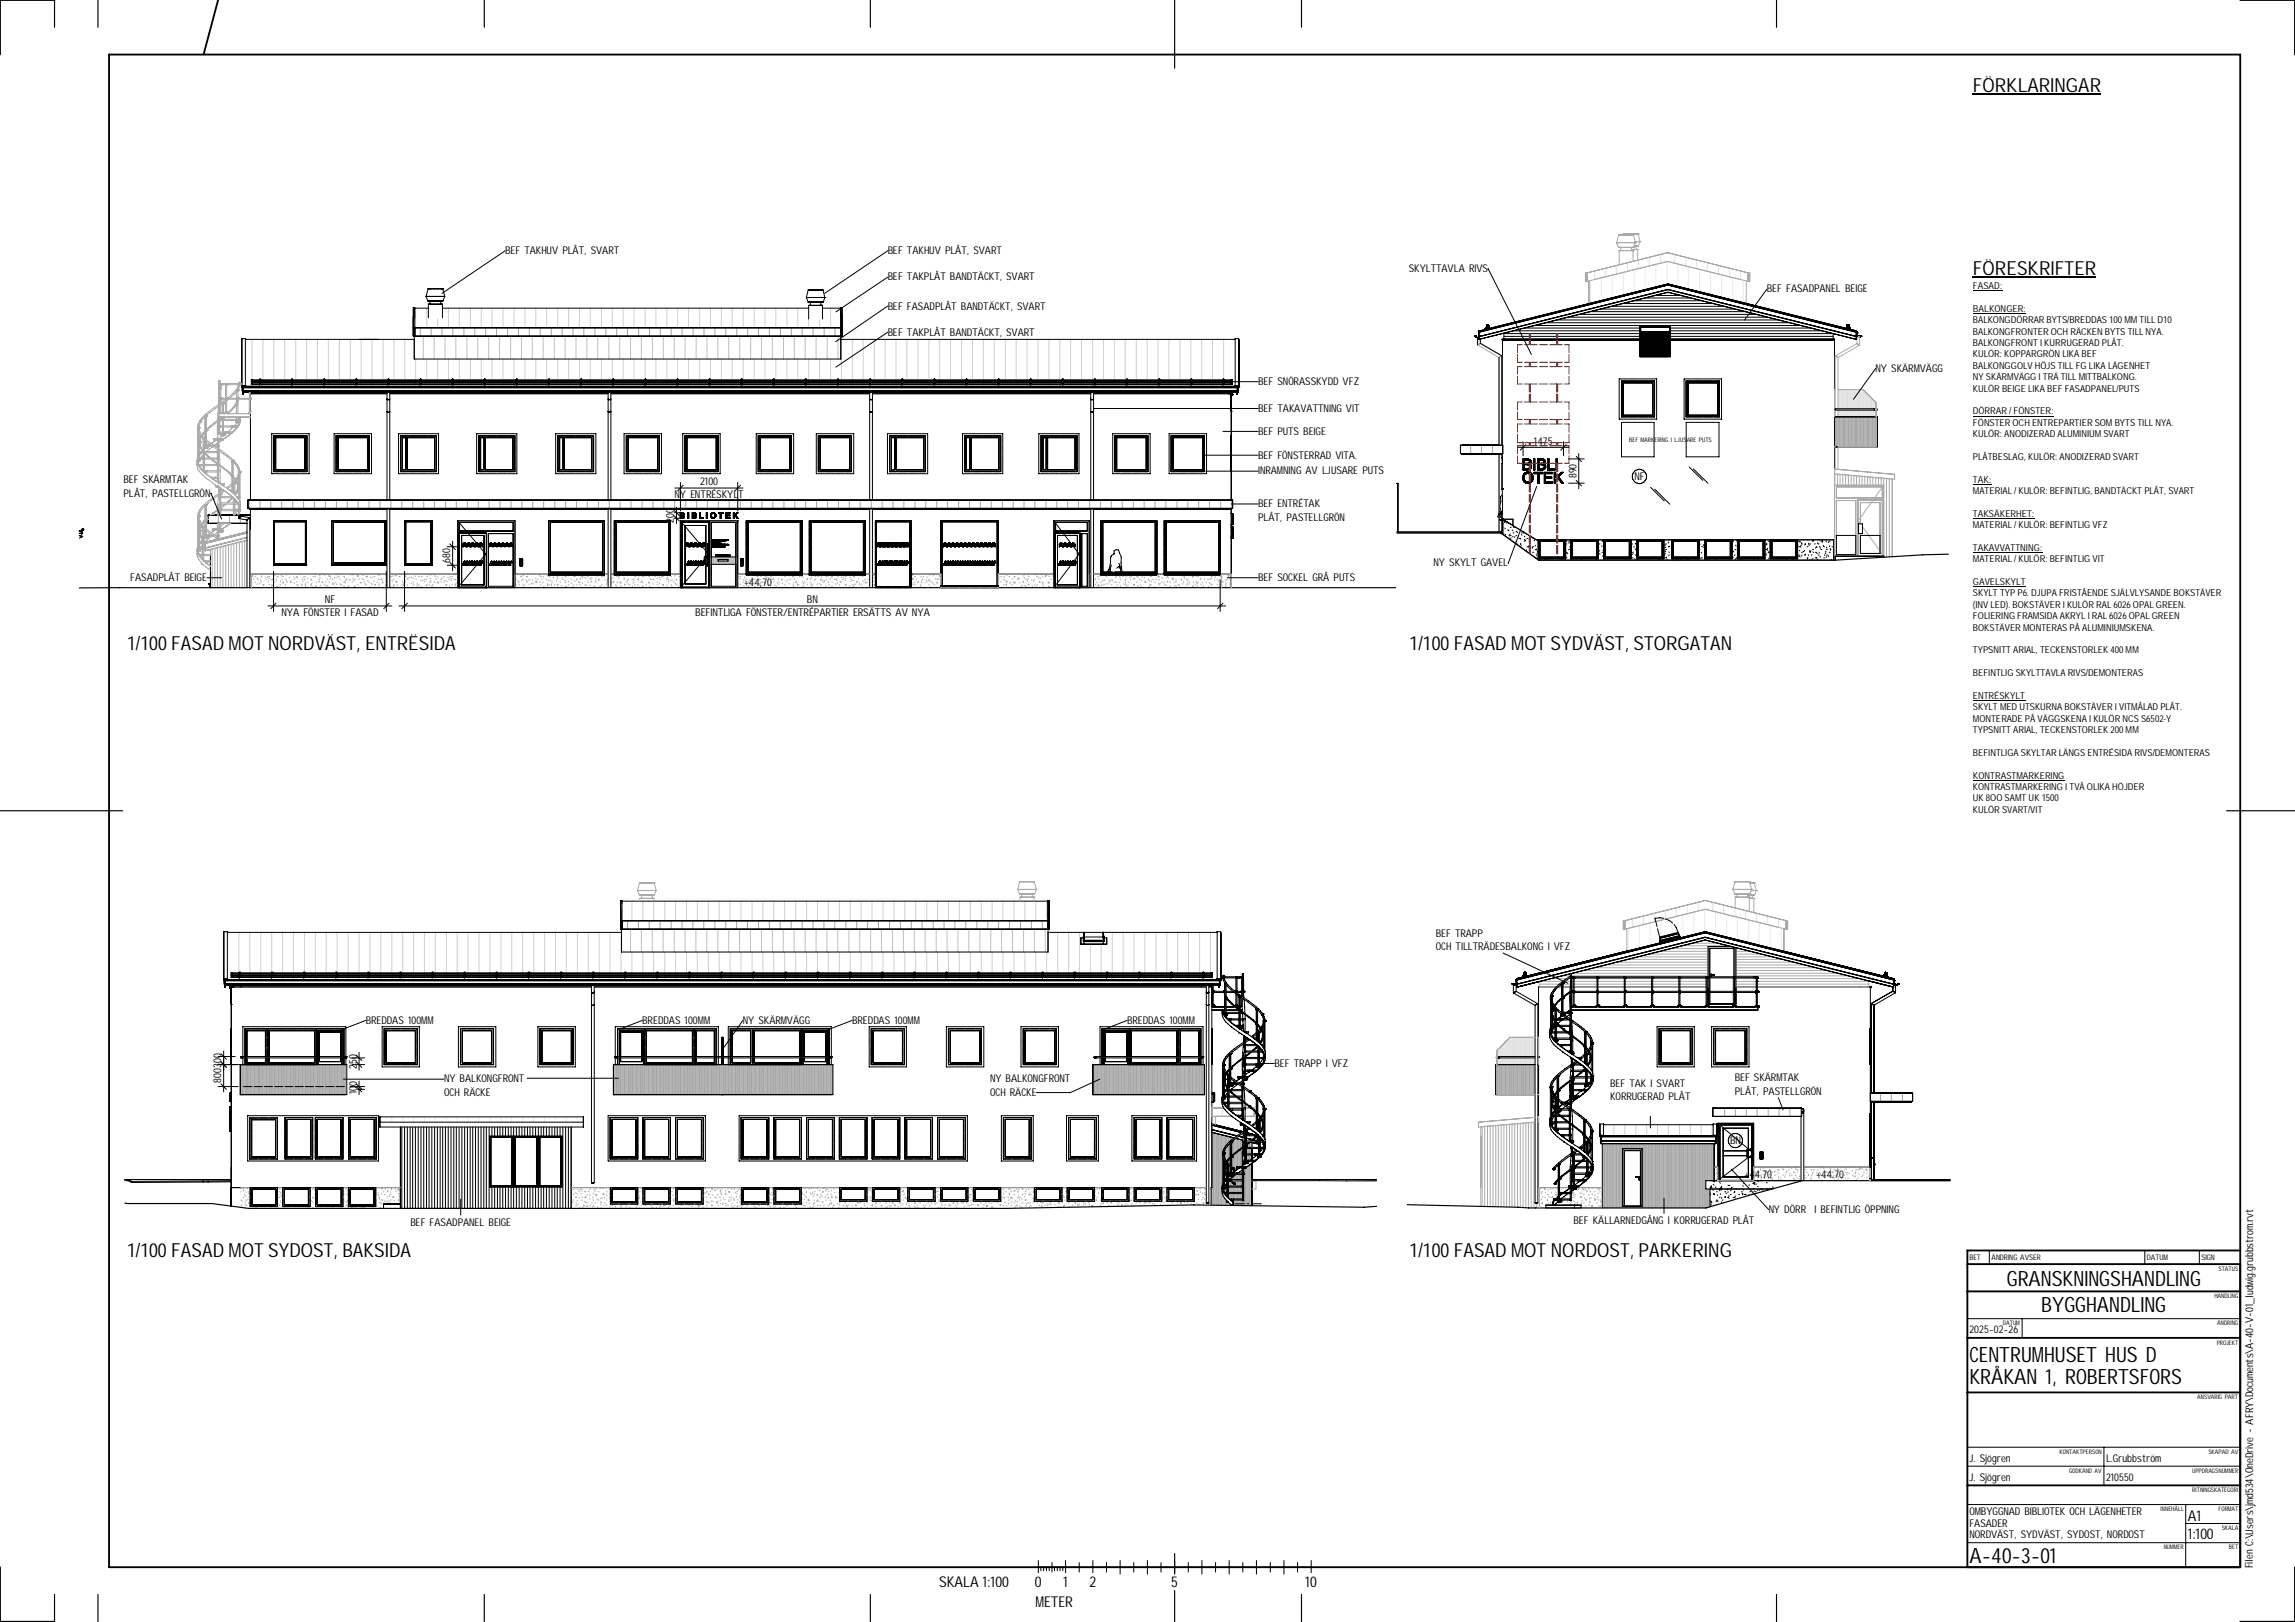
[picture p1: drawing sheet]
<svg xmlns="http://www.w3.org/2000/svg" width="841mm" height="594mm" viewBox="0 0 841 594" stroke-linecap="round" stroke-linejoin="round" font-family="sans-serif">
<defs><g id="words">
<g font-size="7.7">
<text x="735.4" y="471">GRANSKNINGSHANDLING</text>
<text x="748" y="480.6">BYGGHANDLING</text>
<text x="721.7" y="498.9">CENTRUMHUSET HUS D</text>
<text x="721.7" y="506.8">KRÅKAN 1, ROBERTSFORS</text>
<text x="721.7" y="572.3">A-40-3-01</text>
</g>
<g font-size="7.1">
<text x="723" y="33.7">FÖRKLARINGAR</text>
<text x="723" y="100.7">FÖRESKRIFTER</text>
<text x="46.6" y="238">1/100 FASAD MOT NORDVÄST, ENTRËSIDA</text>
<text x="516.6" y="238">1/100 FASAD MOT SYDVÄST, STORGATAN</text>
<text x="46.6" y="460.3">1/100 FASAD MOT SYDOST, BAKSIDA</text>
<text x="516.6" y="460.3">1/100 FASAD MOT NORDOST, PARKERING</text>
</g>
<g font-size="5.5">
<text x="801.7" y="556.9">A1</text>
<text x="801.7" y="563.5">1:100</text>
<text x="344.2" y="581.2">SKALA</text>
<text x="360.1" y="581.2">1:100</text>
<text x="379.2" y="581.2">0</text>
<text x="389.6" y="581.2">1</text>
<text x="399.2" y="581.2">2</text>
<text x="429.2" y="581.2">5</text>
<text x="478.3" y="581.2">10</text>
<text x="379.5" y="588.5">METER</text>
</g>
<g font-size="3.9">
<text x="185.1" y="93.1">BEF TAKHUV PLÅT, SVART</text>
<text x="325.3" y="93.1">BEF TAKHUV PLÅT, SVART</text>
<text x="516.3" y="99.7">SKYLTTAVLA RIVS</text>
<text x="325.3" y="102.7">BEF TAKPLÅT BANDTÄCKT, SVART</text>
<text x="647.4" y="107.1">BEF FASADPANEL BEIGE</text>
<text x="325.3" y="113.4">BEF FASADPLÅT BANDTÄCKT, SVART</text>
<text x="325.3" y="122.9">BEF TAKPLÅT BANDTÄCKT, SVART</text>
<text x="687.3" y="136.1">NY SKÄRMVÄGG</text>
<text x="461" y="141.1">BEF SNÖRASSKYDD VFZ</text>
<text x="461" y="150.8">BEF TAKAVATTNING VIT</text>
<text x="461" y="159.3">BEF PUTS BEIGE</text>
<text x="461" y="168">BEF FÖNSTERRAD VITA.</text>
<text x="562.1" y="162.8">1475</text>
<text x="461" y="173.7">INRAMNING AV LJUSARE PUTS</text>
<text x="45.3" y="177">BEF SKÄRMTAK</text>
<text x="256.5" y="177.7">2100</text>
<text x="577.7" y="175.2" transform="rotate(-90 577.7 175.2)">890</text>
<text x="599" y="175.9">NF</text>
<text x="45.3" y="181.9">PLÅT, PASTELLGRÖN</text>
<text x="247.1" y="182.5">NY ENTRÉSKYLT</text>
<text x="461" y="185.8">BEF ENTRÉTAK</text>
<text x="247" y="191.4" transform="rotate(-90 247 191.4)">200</text>
<text x="461" y="190.8">PLÅT, PASTELLGRÖN</text>
<text x="164.9" y="206.2" transform="rotate(-90 164.9 206.2)">680</text>
<text x="525.4" y="207.4">NY SKYLT GAVEL</text>
<text x="47.8" y="212.9">FASADPLÅT BEIGE</text>
<text x="272.7" y="214.5">+44,70</text>
<text x="461" y="212.9">BEF SOCKEL GRÅ PUTS</text>
<text x="119" y="220.9">NF</text>
<text x="295.7" y="220.9">BN</text>
<text x="103.1" y="225.7">NYA FÖNSTER I FASAD</text>
<text x="254.8" y="225.7">BEFINTLIGA FÖNSTER/ENTRÉPARTIER ERSÄTTS AV NYA</text>
<text x="526.1" y="343">BEF TRAPP</text>
<text x="526.1" y="347.9">OCH TILLTRÄDESBALKONG I VFZ</text>
<text x="134" y="375">BREDDAS 100MM</text>
<text x="235.4" y="375">BREDDAS 100MM</text>
<text x="272.2" y="375">NY SKÄRMVÄGG</text>
<text x="312.3" y="375">BREDDAS 100MM</text>
<text x="413" y="375">BREDDAS 100MM</text>
<text x="130.7" y="391.3" transform="rotate(-90 130.7 391.3)">250</text>
<text x="467" y="390.7">BEF TRAPP I VFZ</text>
<text x="635.7" y="396">BEF SKÄRMTAK</text>
<text x="81" y="396.6" transform="rotate(-90 81 396.6)">800300</text>
<text x="130.7" y="400.8" transform="rotate(-90 130.7 400.8)">100</text>
<text x="162.7" y="396.4">NY BALKONGFRONT</text>
<text x="162.7" y="401.3">OCH RÄCKE</text>
<text x="362.8" y="396.4">NY BALKONGFRONT</text>
<text x="362.8" y="401.3">OCH RÄCKE</text>
<text x="590" y="397.9">BEF TAK I SVART</text>
<text x="635.7" y="400.9">PLÅT, PASTELLGRÖN</text>
<text x="590" y="402.8">KORRUGERAD PLÅT</text>
<text x="634" y="418.9">BN</text>
<text x="639.3" y="431.3">+44.70</text>
<text x="665.6" y="431.3">+44.70</text>
<text x="150.4" y="448.8">BEF FASADPANEL BEIGE</text>
<text x="576.6" y="448.2">BEF KÄLLARNEDGÅNG I KORRUGERAD PLÅT</text>
<text x="648.1" y="444.2">NY DÖRR I BEFINTLIG ÖPPNING</text>
<text x="721.7" y="488.3">2025-02-26</text>
<text x="721.7" y="535.3">J. Sjögren</text>
<text x="771.7" y="535.3">L.Grubbström</text>
<text x="721.7" y="542.3">J. Sjögren</text>
<text x="771.7" y="542.3">210550</text>
<text x="721.7" y="555">OMBYGGNAD BIBLIOTEK OCH LÄGENHETER</text>
<text x="721.7" y="559.1">FASADER</text>
<text x="721.7" y="563.3">NORDVÄST, SYDVÄST, SYDOST, NORDOST</text>
<text x="825.6" y="574.4" transform="rotate(-90 825.6 574.4)">Filen C:\Users\jmd534\OneDrive - AFRY\Documents\A-40-V-01_ludwig.grubbstrom.rvt</text>
</g>
<g font-size="3.5">
<text x="723" y="105.9">FASAD:</text>
<text x="723" y="114.2">BALKONGER:</text>
<text x="723" y="118.4">BALKONGDÖRRAR BYTS/BREDDAS 100 MM TILL D10</text>
<text x="723" y="122.6">BALKONGFRONTER OCH RÄCKEN BYTS TILL NYA.</text>
<text x="723" y="126.7">BALKONGFRONT I KURRUGERAD PLÅT.</text>
<text x="723" y="130.9">KULÖR: KOPPARGRÖN LIKA BEF</text>
<text x="723" y="135.1">BALKONGGOLV HÖJS TILL FG LIKA LÄGENHET</text>
<text x="723" y="139.3">NY SKÄRMVÄGG I TRÄ TILL MITTBALKONG.</text>
<text x="723" y="143.4">KULÖR BEIGE LIKA BEF FASADPANEL/PUTS</text>
<text x="723" y="151.7">DÖRRAR / FÖNSTER:</text>
<text x="723" y="156">FÖNSTER OCH ENTREPARTIER SOM BYTS TILL NYA.</text>
<text x="723" y="160.1">KULÖR: ANODIZERAD ALUMINIUM SVART</text>
<text x="723" y="168.4">PLÅTBESLAG, KULÖR: ANODIZERAD SVART</text>
<text x="723" y="176.8">TAK:</text>
<text x="723" y="180.9">MATERIAL / KULÖR: BEFINTLIG, BANDTÄCKT PLÅT, SVART</text>
<text x="723" y="189.3">TAKSÄKERHET:</text>
<text x="723" y="193.5">MATERIAL / KULÖR: BEFINTLIG VFZ</text>
<text x="723" y="201.8">TAKAVVATTNING:</text>
<text x="723" y="205.9">MATERIAL / KULÖR: BEFINTLIG VIT</text>
<text x="723" y="214.3">GAVELSKYLT</text>
<text x="723" y="218.4">SKYLT TYP P6. DJUPA FRISTÅENDE SJÄLVLYSANDE BOKSTÄVER</text>
<text x="723" y="222.6">(INV LED). BOKSTÄVER I KULÖR RAL 6026 OPAL GREEN.</text>
<text x="723" y="226.8">FOLIERING FRAMSIDA AKRYL I RAL 6026 OPAL GREEN</text>
<text x="723" y="231">BOKSTÄVER MONTERAS PÅ ALUMINIUMSKENA.</text>
<text x="723" y="239.3">TYPSNITT ARIAL, TECKENSTORLEK 400 MM</text>
<text x="723" y="247.6">BEFINTLIG SKYLTTAVLA RIVS/DEMONTERAS</text>
<text x="723" y="255.9">ENTRÉSKYLT</text>
<text x="723" y="260.1">SKYLT MED UTSKURNA BOKSTÄVER I VITMÅLAD PLÅT.</text>
<text x="723" y="264.3">MONTERADE PÅ VÄGGSKENA I KULÖR NCS S6502-Y</text>
<text x="723" y="268.5">TYPSNITT ARIAL, TECKENSTORLEK 200 MM</text>
<text x="723" y="276.8">BEFINTLIGA SKYLTAR LÄNGS ENTRÉSIDA RIVS/DEMONTERAS</text>
<text x="723" y="285.2">KONTRASTMARKERING</text>
<text x="723" y="289.3">KONTRASTMARKERING I TVÅ OLIKA HÖJDER</text>
<text x="723" y="293.5">UK 8OO SAMT UK 1500</text>
<text x="723" y="297.6">KULÖR SVART/VIT</text>
</g>
<g font-size="2.8">
<text x="721.7" y="461.3">BET</text>
<text x="729.7" y="461.3">ÄNDRING AVSER</text>
<text x="786.7" y="461.3">DATUM</text>
<text x="806.7" y="461.3">SIGN</text>
</g>
<g font-size="2.3">
<text x="597" y="162.1">BEF MARKERING I LJUSARE PUTS</text>
<text x="813" y="465.4">STATUS</text>
<text x="811.4" y="475.4">HANDLING</text>
<text x="734" y="485.4">DATUM</text>
<text x="812.5" y="485.4">ÄNDRING</text>
<text x="812.3" y="492.4">PROJEKT</text>
<text x="805.2" y="512.4">ANSVARIG PART</text>
<text x="754.7" y="532.4">KONTAKTPERSON</text>
<text x="809.2" y="532.4">SKAPAD AV</text>
<text x="758.2" y="539.4">GODKÄND AV</text>
<text x="803.3" y="539.4">UPPDRAGSNUMMER</text>
<text x="803.3" y="546.4">RITNINGSKATEGORI</text>
<text x="791.7" y="553.4">INNEHÅLL</text>
<text x="813" y="553.4">FORMAT</text>
<text x="814.2" y="560.4">SKALA</text>
<text x="792.9" y="567.4">NUMMER</text>
<text x="816.8" y="567.4">BET</text>
</g>
</g></defs>
<g fill="none" stroke="#aaa" stroke-width=".37">
<path d="M594.9 337.2h.5v3.1h-.5zM595.5 337.1l29.4-7.3 29.5 7.3v3.2l-29.5-7.3-29.4 7.3zM624.9 333l26.8 6.6M624.9 333l-28.8 7.1v8.2M635 325.7l.7 1.7M635 325.7h6.9M635.7 327.4h.1M635.7 327.4h5.5M635.8 322.9h.1M635.8 322.9l-.8 2.8M635.8 322.9h5.3M636.5 327.4v1.2"/>
<path d="M640.4 327.4v1.2M640.9 329h1.8M641 328.6h.1M641 328.6v5.2M641 328.6h-5.2v4M641.1 322.9h.1M641.1 322.9l.8 2.8M641.2 327.4h.1M641.3 323.3h1.6M641.7 326.1h1.9M641.9 325.7h.1M641.9 325.7l-.7 1.7"/>
<path d="M642.1 327.8v1.2M642.7 329h.1M642.7 329v5.3M642.9 323.3h.1M642.9 323.3l.7 2.8M643.6 326.1h.1M643.6 326.1l-.6 1.7h-2.7M654.6 337.2h.5v3.1h-.5zM568.2 358.4h5.9M572.3 357.4h3.2M572.8 359.4h-8.5v2h6M573.5 359.4h2.1"/>
<path d="M574.9 358.4h.7M575.8 359.4h.7M575.8 357.4h50.1M575.8 358.4h.7M576.3 356.4h49.6M576.7 359.4h8.5M576.7 358.4h8.5M580.2 355.4h45.7M584.3 354.4h41.6M585.6 359.4h9.6M585.6 358.4h9.6M588.3 353.4h37.6"/>
<path d="M592.3 352.4h33.6M595.5 359.4h9.7M595.5 358.4h9.7M596.3 351.4h29.6M600.3 350.4h25.6M604.4 349.4h21.5M605.5 359.4h9.8M605.5 358.4h9.7M608.3 348.4h17.6M612.3 347.4h13.6M615.5 359.4h9.8M615.5 358.4h9.8"/>
<path d="M616.4 346.4h16.9M620.4 345.4h8.9M624.4 344.4h.9M625.5 359.4h.4M625.5 358.4h.4M625.9 358.1v3.3h-20.4M634.1 346.6h-8.2v11.1M636.1 359.4h7.5M636.1 347.4h1.3M636.1 348.4h5.2M636.1 349.4h9.3M636.1 350.4h13.3"/>
<path d="M636.1 351.4h17.3M636.1 352.4h21.3M636.1 353.4h25.3M636.1 354.4h29.3M636.1 355.4h33.4M636.1 356.4h37.3M636.1 357.4h41.4M636.1 358.4h7.5M636.1 358.1v3.3h7.5M636.1 347v10.7M643.9 359.4h41M643.9 358.4h37.6"/>
<path d="M653.7 340.1v8.3M684.9 359.2v2.2h-41M562.5 379.9h-9.2l-4.7 4.8v5.2M563.5 379.9h.3v7M564.3 360.4h7.1M571 361.4h1.3M572.2 360.4h.1M572.8 360.4h2.7M572.8 361.4h2.7M575.8 360.4h9.6M575.8 361.4h9.6M585.6 360.4h9.6"/>
<path d="M585.6 361.4h9.6M595.4 361.4h.1M595.5 360.4h9.7M595.5 361.4h9.7M605.4 361.4h.1M605.4 360.4h20.5M636.1 360.4h7.5M643.9 360.4h41M563.8 387.4v2.5M543.1 412.7v28.8M544.1 412.6v28.9M545.1 412.5v29.1"/>
<path d="M546.1 412.4v29.2M547.1 412.3v29.4M548.1 412.2v29.5M548.6 400.9h13.9M549.1 412.2v29.6M550.1 412.1v29.8M551.1 411.9v30M552.1 411.8v30.2M553.1 411.7v30.3M554.1 411.6v30.4M555.1 411.6v30.4M556.1 411.5v30.6"/>
<path d="M557.1 411.4v30.8M558.1 411.3v30.9M559.1 411.2v31.1M560.1 411.1v31.3M561.1 411.1v31.3M562.1 411v31.4M562.5 409.2l-20.7 1.8v1.8l20.7-1.8-19.9 1.7v28.8M563.5 409.1l.3-.1v25.9h7.2M563.5 400.9h.3M563.8 410.8l-.3 .1M564.1 434.9v7.5M564.1 439.5h.2"/>
<path d="M564.1 436.5l.2 .2M564.5 435l.1 .4M564.9 439.2l-.2 .2M565 436.5h.3M565 436.9l-.2 .3M565.2 438.2l.1 .3M565.9 435.4l.2 .3M566 435.4h.3M566 438.5h.3M566 435.1l-.2 .3M566.4 436.5l-.1 .3M567 437.5h.4"/>
<path d="M567 439.4l.2 .4M567.1 439.3l-.2 .3M567.3 435.8l.1 .2M567.4 438.1l.2 .2M568 438.5h.4M568.3 435.3l-.2 .2M568.6 436.6l-.1 .4M568.8 438.4l.2 .3M569 435.4h.4M569 439.5h.4M569 438.1l-.1 .2M570.1 437.5h.3"/>
<path d="M570.1 436.5l.1 .3M570.1 438.8l.1 .1M570.4 435.1l.2 .3M570.4 437.6l-.2 .4M571.5 434.9h3.9M571.5 437l.1 .2M571.8 437.3l-.1 .3M572.1 439.5h.3M572.9 439.5l.2 .3M573.1 438.5h.3M573.4 438.2l.1 .2M573.7 436l-.2 .4"/>
<path d="M574 437.6l-.1 .1M574.4 439.9l.1 .3M574.5 438.8l-.2 .3M575.1 437.1l.1 .3M575.1 439.5h.3M576.2 436.5h.3M576.2 438.5h.3M576.5 437.5l.2 .3M576.6 439.8l.1 .3M576.8 436.7l-.1 .3M577.2 437.5h.3M577.2 438.1l-.2 .3"/>
<path d="M577.8 435.6l.1 .3M577.8 434.9h9.4M578.2 435.4h.3M579.1 436.8l-.1 .3M579.2 438.5h.3M579.3 438.2l.2 .4M579.5 438.2l-.2 .3M579.6 436.9l.2 .2M579.9 439.6l-.2 .3M580 435.4l.1 .4M580.2 435.4h.4M580.2 437.5h.4"/>
<path d="M580.6 438.7l.2 .2M581 435.6l-.2 .3M581.2 436.5h.4M581.2 439.5h.4M581.2 439.3l-.1 .2M581.4 435.9l.2 .2M582.3 437.5l-.2 .3M582.4 435.2l-.1 .3M582.5 439.8l.2 .4M582.6 438.8l-.2 .4M582.8 436.2l.1 .3M582.9 438.5l.2 .2"/>
<path d="M583.3 437.5h.3M583.8 434.9l-.2 .2M584.3 436.5h.3M584.3 439.5h.3M584.3 438.8l.2 .4M584.5 437.6l-.1 .3M584.9 439l-.2 .3M585.3 435.4h.3M585.3 438.5h.3M585.6 437l.1 .2M585.6 439.3l.2 .2M585.9 435.6l.2 .3"/>
<path d="M586.1 435l-.2 .3M586.3 439.5h.4M586.4 436.4l-.2 .2M586.9 437.3l.2 .3M628.1 427.4h1.4v5h13.1v-5h17.4M628.1 430.4h.2M628.4 429.9l.2 .2M629 428.3h.3M629.1 431.6l-.2 .4M629.2 429.3l-.2 .4M643.2 430.4h.4M643.3 429.3l-.2 .3"/>
<path d="M643.6 430.7l-.1 .3M643.9 430.3l.2 .2M644.1 432.1l-.2 .3M644.2 429.3h.4M645.1 428.4l.1 .3M645.2 428.1l-.2 .2M645.2 430.4h.4M645.2 432.4h.4M645.2 430.6l.2 .4M645.4 431.7l-.2 .3M646.3 431.4h.3M646.4 429.9l-.1 .4"/>
<path d="M646.5 428.8l.2 .2M646.6 427.7l-.2 .3M646.8 431.4l-.2 .2M647.3 429.3h.3M647.9 427.4l-.1 .2M648 431.4l.2 .3M648.3 428.3h.3M648.3 432.4h.3M648.4 430l.1 .3M648.7 430.1l-.2 .3M648.8 428.6l.2 .3M649.1 431.5l-.2 .3"/>
<path d="M649.3 429.3h.3M649.3 431.4h.3M649.4 431.8l.2 .3M650.2 429l.1 .3M650.2 427.5l-.1 .2M650.3 430.4h.4M650.6 428.8l-.2 .3M651.3 428.3h.4M651.5 429.3l.2 .4M651.7 431.6l.1 .3M651.8 430.7l-.1 .3M652 428.5l-.2 .3"/>
<path d="M652.2 432.1l-.2 .3M652.4 431.4h.3M652.8 427.5l.1 .2M653 432l.2 .3M653.4 428.3h.3M653.4 430.4h.3M653.4 428.1l-.2 .3M654.1 430.9l-.1 .2M654.3 430.1l.2 .3M654.4 429.3h.3M654.5 432.2l-.1 .2h.3M654.7 428.8l.2 .2"/>
<path d="M655.2 427.4v.3M655.7 428.2l-.2 .3M655.7 430.4l.2 .4M656 429.6l-.2 .3M656.4 430.4h.4M656.4 427.7l.2 .3M657.3 431.5l-.2 .3M657.4 429.3h.4M657.4 432.4h.4M657.4 429.3l-.1 .2M657.6 431.7l.2 .4M657.9 428.1l.1 .2"/>
<path d="M657.9 430.4l.2 .2M658.5 428.3h.3M658.5 431.4h.3M658.5 427.5l-.2 .2M658.8 428.8l-.2 .4M659.4 430.7l.2 .3M659.5 432.4h.3M659.6 431.6l-.2 .4M661.1 429l-.1 .2M661.2 427.7l-.2-.3h24.1v5M661.4 430.4l-.2 .3M661.5 428.3h.3"/>
<path d="M661.5 431.4h.3M662 429.2l.2 .3M662.5 430.4h.4M662.7 432.3l-.1 .1M662.9 430l-.2 .3M663.5 431.4h.4M663.5 431.8l.2 .3M663.9 430.4l.1 .3M663.9 428.2l-.2 .4M664.2 429.7l-.2 .2M664.3 429.1l.2 .2M664.5 428.3h.4"/>
<path d="M664.5 432.4h.4M664.9 432.2l.2 .2M665.6 430.4h.3M665.6 429.4l.2 .3M666.1 428.4l-.2 .3M666.5 429.8l-.2 .3M666.6 429.3h.3M666.8 431.2l-.1 .3M666.9 427.6l.2 .2M667.1 429.8l.2 .3M667.2 432.1l.1 .3M667.6 430.4h.3"/>
<path d="M667.6 432.4h.3M667.9 427.4h.1M668.3 427.9l.1 .3M668.3 430.8l-.2 .3M668.6 431.4h.4M669.3 429l-.2 .3M669.6 429.3h.4M669.6 430.4l-.1 .3M669.8 430.5l.2 .4M670.2 429.2l.2 .2M670.6 427.7l.1 .4M670.6 428.3h.4"/>
<path d="M670.6 432.4h.4M671.2 430.9l.2 .3M671.5 429.2l-.2 .2M671.7 429.3h.3M671.7 431.4h.3M671.9 430.5l-.2 .4M672 428.2l.2 .2M672.3 432l-.2 .2M672.7 430.4h.3M673.1 432.1l.2 .3M673.4 428.5l.1 .3M673.4 427.9l-.1 .3"/>
<path d="M673.5 430.8l.2 .2M673.7 428.3h.3M673.7 431.5l-.2 .4M674.7 431.4h.3M674.7 429.9l-.2 .2M674.8 427.6l-.2 .2M674.9 431.1l.1 .4M675 431.2l-.1 .3M675.7 428.3h.4M675.7 430.4h.4M676.1 427.4v.1M676.1 429.3l.2 .2"/>
<path d="M676.2 431.5l.2 .3M676.5 427.8l.2 .4M676.7 429.3h.4M676.7 432.4h.4M676.9 429.9l-.2 .4M677.3 431.4l-.1 .2M677.5 429.6l.2 .3M678.4 427.4l-.1 .3M678.8 430.4h.3M678.9 428.7l-.2 .3M679 432.4h.1M679 432.2l.1 .2"/>
<path d="M679.4 430.9l.1 .2M679.8 429.3h.3M679.8 432.4h.3M679.8 429.5l.2 .3M679.8 427.4v.1M680 430.6l-.1 .3M680.2 428.3l-.2 .4M680.5 432l-.2 .3M680.8 428.3h.3M680.8 431.4h.3M681.1 429.9l.2 .2M681.6 428h.1"/>
<path d="M681.6 428l-.2 .2M681.8 432.4h.4M682.3 430.7l-.1 .3M682.4 428l.2 .2M682.6 430.2l.2 .3M682.8 432.1l-.2 .3M682.8 429.3h.4M683.8 428.3l.1 .3M683.9 428.3h.3M683.9 431.4h.3M683.9 428.1l-.2 .3M684.3 429.5l-.2 .3"/>
<path d="M684.9 430.4h.2M563.1 440.5v1.9M564.1 441.5h.2M565 440.5h.3M565.2 440.5l-.1 .4M566.7 440.9l.1 .2M567.5 440.7l-.1 .2M568 440.5h.4M568 441.2l.2 .2M570.3 441l.2 .4M570.6 441.4h.1M571.1 440.5h.3"/>
<path d="M572.5 440.1l-.2 .3M575.6 440.7l-.1 .3M576.2 441.2l.2 .2M577.2 440.5h.3M577.9 440.9l-.1 .2M578 440.2l.2 .2M579.4 440.5l.1 .3M580.2 440.5h.4M581.1 441.5l-.2 .3M582.2 441.3l.1 .2M582.3 440.5h.3M583.3 441.5h.3"/>
<path d="M583.4 441.6l-.2 .4M583.5 441.6l.2 .4M585.3 440.4l-.2 .3M585.8 441.5l.2 .3M586.3 441.5h.4M586.5 442.3v.1M586.7 440l-.2 .4"/>
</g>
<g fill="none" stroke="#a7a7a7" stroke-width=".37">
<path d="M548.3 389.9v11M548.7 389.9v11M549.1 389.9v11M549.5 389.9v11M549.9 389.9v11M550.2 389.9v11M550.7 389.9v11M551.1 389.9v11M551.5 389.9v11M551.9 389.9v11M552.3 389.9v11M552.7 389.9v11"/>
<path d="M553.1 389.9v11M553.5 389.9v11M553.9 389.9v11M554.3 389.9v11M554.7 389.9v11M555.1 389.9v11M555.5 389.9v11M555.9 389.9v11M556.3 389.9v11M556.7 389.9v11M557.1 389.9v11M557.5 389.9v11"/>
<path d="M557.9 389.9v11M558.3 389.9v11M558.7 389.9v11M559.1 389.9v11M559.5 389.9v11M559.9 389.9v11M560.3 389.9v11M560.7 389.9v11M561.1 389.9v11M561.5 389.9v11M561.9 389.9v11M562.3 389.9v11"/>
<path d="M587.4 418.8v23.6M587.8 418.8v23.6M588.2 418.8v23.6M588.6 418.8v23.6M589 418.8v23.6M589.4 418.8v23.6M589.8 418.8v23.6M590.2 418.8v23.6M590.6 418.8v23.6M591 418.8v23.6M591.4 418.8v23.6M591.8 418.8v23.6"/>
<path d="M592.2 418.8v23.6M592.6 418.8v23.6M593 418.8v23.6M593.4 418.8v23.6M593.8 418.8v23.6M594.2 418.8v23.6M594.6 418.8v1.9M595 418.8v1.9M595.4 418.8v1.9M595.8 418.8v1.9M596.2 418.8v1.9M596.6 418.8v1.9"/>
<path d="M597 418.8v1.9M597.4 418.8v1.9M597.8 418.8v1.9M598.2 418.8v1.9M598.6 418.8v1.9M599 418.8v1.9M599.4 418.8v1.9M599.8 418.8v1.9M600.2 418.8v1.9M600.6 418.8v1.9M601 418.8v1.9M601.4 418.8v1.9"/>
<path d="M601.8 418.8v23.6M602.2 418.8v23.6M602.6 418.8v23.6M603 418.8v23.6M603.4 418.8v23.6M603.8 418.8v23.6M604.2 418.8v23.6M604.6 418.8v23.6M605 418.8v23.6M605.4 418.8v23.6M605.8 418.8v23.6M606.2 418.8v23.6"/>
<path d="M606.6 418.8v23.6M607 418.8v23.6M607.4 418.8v23.6M607.8 418.8v23.6M608.2 418.8v23.6M608.6 418.8v23.6M609 418.8v23.6M609.4 418.8v23.6M609.8 418.8v23.6M610.2 418.8v23.6M610.6 418.8v23.6M611 418.8v23.6"/>
<path d="M611.4 418.8v23.6M611.8 418.8v23.6M612.2 418.8v23.6M612.6 418.8v23.6M613 418.8v23.6M613.4 418.8v23.6M613.8 418.8v23.6M614.2 418.8v23.6M614.6 418.8v23.6M615 418.8v23.6M615.4 418.8v23.6M615.8 418.8v23.6"/>
<path d="M616.2 418.8v23.6M616.6 418.8v23.6M617 418.8v23.6M617.4 418.8v23.6M617.8 418.8v23.6M618.2 418.8v23.6M618.6 418.8v23.6M619 418.8v23.6M619.4 418.8v23.6M619.8 418.8v23.6M620.2 418.8v23.6M620.6 418.8v23.6"/>
<path d="M621 418.8v23.6M621.4 418.8v23.6M621.8 418.8v23.6M622.2 418.8v23.6M622.6 418.8v23.6M623 418.8v23.6M623.4 418.8v23.6M623.8 418.8v23.6M624.2 418.8v23.6M624.6 418.8v23.6M625 418.8v23.6M625.4 418.8v13.6"/>
<path d="M625.8 418.8v13.6M626.2 418.8v13.6M626.6 418.8v13.6M627 418.8v13.6M627.4 418.8v13.6M627.8 418.8v13.6M627.9 405.8v3.1M632 405.8v3.1M635.9 405.8v3.1M639.9 405.8v3.1M643.9 405.8v3.1M648 405.8v3.1"/>
<path d="M651.9 405.8v3.1M655.9 405.8v3.1M659.9 405.8v3.1M689.1 400.3v3.1M693.1 400.3v3.1M697.1 400.3v3.1M625.4 435.4v7M625.8 435.4v6.8M626.2 435.4v6.7M626.6 435.4v6.6M594.6 441.8v.6M595 441.8v.6"/>
<path d="M595.4 441.8v.6M595.8 441.8v.6M596.2 441.8v.6M596.6 441.8v.6M597 441.8v.6M597.4 441.8v.6M597.8 441.8v.6M598.2 441.8v.6M598.6 441.8v.6M599 441.8v.6M599.4 441.8v.6M599.8 441.8v.6"/>
<path d="M600.2 441.8v.6M600.6 441.8v.6M601 441.8v.6M601.4 441.8v.6"/>
</g>
<g fill="none" stroke="#000" stroke-width=".37">
<path d="M609.7 336.3h-3.2l.7 3M610.4 336.6l1.4 .5 1.1 1M613.5 338.6l1.4 2.9M555.6 358.7v1.7M555.8 358.7h.1M555.8 358.7h-.3l-.1 .5 .1-.2M555.8 358.9h.1M555.8 358.4l69-17.2 69.1 17.2v3.1l-69.1-17.2-69 17.2zM558 357.8l-.1 .1M558.2 357.4l.3-1.1 .4-.2 .6 1.4M558.2 357.4l-.2 .4M558.6 356.4h.1"/>
<path d="M558.6 356.2h.1M558.6 357.1h.1M558.6 357.1l.1 .1M558.7 356.5h.1M558.7 356.3h.1M558.7 357.2h.1M558.7 357h.1M558.7 357.2h.2M558.7 356.4h-.1M558.7 356.3h.2M558.7 356.3v.2M558.7 356.5h.2"/>
<path d="M558.8 356.3h.1M558.8 356.5h.1M558.8 357h.1M558.8 357l-.2 .1M558.8 357l.2 .1M558.8 357.2v.1M558.9 356.5h.1M558.9 357.2h.1M558.9 356.3h.1M558.9 357h.1M558.9 356.4h.1M558.9 356.3v.2"/>
<path d="M559 356.4h.1M559 356.2h.1M559 357.1h.1M559 357.1l-.1 .1M559.1 356.3l-.1 .1M575.7 357.9a17.9 17.9 0 0 0-6.8 6.3l-.2 .5M575.8 357.2a19.3 19.3 0 0 0-7.4 6.9l-.2 .5M576.3 357.8h.1M576.3 357.7h.1M576.3 358h.1M576.3 358.1h.1M576.3 358.1h67.7"/>
<path d="M576.3 357.7v.4M576.3 357.7h67.6M576.4 358.1h.1M576.5 358.1h.1M576.5 358.2h.1M576.5 358h.1M576.5 358.2h.2M576.5 358v.2M576.5 358.2l.1 .1M576.6 358.2h.1M576.6 358.1h.1M576.6 358.3h.1"/>
<path d="M576.7 358.1h.1M576.7 358.2h.1M576.7 358.3h.1M576.7 358.1l-.1 .1M576.7 358.1v.2M576.7 358h.1M576.7 358v.2M576.8 358.1h.1M585.2 358.1h.1M585.2 357.6h.4M585.2 358h.4M585.2 357.7v5.4"/>
<path d="M585.2 358.1l.2 .1M585.3 358.1h.1M585.3 358.2h.1M585.3 358.2h.2M585.3 358.1h.2M585.4 358.1h.1M585.4 358.2h.1M585.4 358.3h.1M585.4 358.1v.1M585.5 358.1h.1M585.5 358.2h.1M585.6 358.1h.1"/>
<path d="M585.6 357.7v5.4M595.2 358.1h.1M595.2 357.7v5.4M595.2 357.6h.3M595.2 358h.3M595.3 358.1h.1M595.3 358.2h.1M595.3 358.2h.2M595.3 358.1l.2 .2M595.4 358.1h.1M595.4 358.2h.1M595.4 358.3h.1"/>
<path d="M595.4 358.1v.1M595.5 358.1h.1M595.5 358.2h.1M595.5 358.3h.1M595.5 358.1v.2M595.5 357.7v5.4M605.2 358.1h.1M605.2 357.6h.3M605.2 358.1l.3 .2M605.2 358h.3M605.2 357.7v5.4M605.3 358.1h.1"/>
<path d="M605.3 358.2h.1M605.3 358.2h.2M605.4 358.1h.1M605.4 358.2h.1M605.4 358.3h.1M605.4 358.1v.1M605.4 358.1l-.1 .1M605.5 358.1h.1M605.5 358.2h.1M605.5 358.3h.1M605.5 358.1l-.1 .1M605.5 358.1v.2"/>
<path d="M605.5 357.7v.4M605.6 358.1h.1M605.6 358.1v5M607.4 340.1l.8 3.1M608.2 343.6h.1M608.2 344.6l.1 .2M608.2 343.6l.2 .7M608.3 344.8h.3l.1 .5M608.4 344.3l-.2 .3M614.5 342l-5.7 1.4M614.9 341.5l.2 .5-6.8 1.7-.1-.5M614.9 341.5l-6.7 1.7"/>
<path d="M615.2 358.1h.1M615.2 358.1v5M615.3 358.1h.1M615.3 358.2h.1M615.3 357.6h.2M615.3 358h.2M615.3 357.7v.5M615.3 358.2l.1 .1M615.4 342.6l-.3-.8-6.9 1.8M615.4 342.6l.1 .2M615.4 342.6l-7 1.7M615.4 358.1h.1"/>
<path d="M615.4 358.2h.1M615.4 358.3h.1M615.4 358.1l-.1 .1M615.4 358.1v.1M615.4 358.1v.2M615.5 342.8l.1 .2M615.5 342.8l-7.3 1.8M615.5 358.1h.1M615.5 357.7v.5h-.2M615.6 343l-.2 .1 .1 .5M615.6 343l-7.3 1.8M615.6 358.1h.1"/>
<path d="M615.6 358.1v5M624.8 341.6h.1M624.8 341.5l69.4 17.2-.1 1.7M624.8 341.5l-69 17.2M624.8 341.6l-69 17.3M624.8 341.5v.1M624.8 341.6l69.1 17.3M625.2 358.1h.1M625.2 358.1v5M625.3 358.1h.1M625.3 358.2h.1M625.3 357.6h.2"/>
<path d="M625.3 358.2h.2M625.3 358h.2M625.3 357.7v.5M625.3 358.2v.1M625.3 358.3h.1M625.4 358.1h.1M625.4 358.2h.1M625.4 358.3h.1M625.4 358.1l-.1 .1M625.4 358.1v.2M625.5 358.1h.1M625.5 358.2h.1"/>
<path d="M625.5 357.7v.5M625.6 358.1h.1M625.6 358.1v5M625.9 358.1v5M626.5 357.7v-10.4h8.9v10.4M626.5 358.1v5M626.9 357l1.3 .1v-.2l-1.2-.1-.1 .3M626.9 357.6h.3M627 356.9l-.1 .3 .2-.1M627 356.8l.1 .1M634.1 346.6h-8.2v11.1M635.2 358.1h.1"/>
<path d="M635.2 358.1v5M635.3 358.1h.1M635.3 358.2h.1M635.3 357.6h.2M635.3 358.2h.2M635.3 358h.2M635.3 357.7v.5M635.3 358.3h.1M635.3 358.1l.1 .1M635.3 358.1v.2M635.4 358.1h.1M635.4 358.2h.1"/>
<path d="M635.4 358.3h.1M635.5 358.1h.1M635.5 358.2h.1M635.5 357.7v.5M635.5 358.2l-.1 .1M635.6 358.1h.1M635.6 358.1v5M636.1 347v10.7M636.1 358.1v5M643.5 358.1h.1M643.5 358.2h.1M643.5 358.3h.1"/>
<path d="M643.5 357.9v.4M643.5 357.9l.1 .1M643.6 358.1h.1M643.6 358.1v5M643.6 359.5h.1M643.6 359.4v.1M643.6 357.7h.1M643.6 359.4h.1M643.6 359.5h.2M643.6 359.4h.2M643.7 358.1h.1M643.7 359.5h.1"/>
<path d="M643.7 359.4h.1M643.8 358.1l.2 .1M643.8 357.7h.1M643.8 359.5h.1M643.8 357.7l.1 .2M643.9 358.2h.1M643.9 358.1h.1M643.9 358.3h.1M643.9 358h.1M643.9 357.8h.1M643.9 357.7v10.9M643.9 357.7l-.4 .2"/>
<path d="M643.9 357.7v.3M644 358.1h.1M644 358.2h.1M653.7 348.4l36.5 9.1 .3-.5M684.9 359.2l8.7 2.2v1.7M690.5 357l-.1 .4M690.7 356.2l-.2 .8M690.7 356.2h.1M690.8 356.4h.1M690.8 357.1h.1M690.8 357.2h.1M690.8 357h.1"/>
<path d="M690.8 357h.2M690.8 356.3h.2M690.8 357v.2M690.9 356.3h.1M690.9 356.5h.1M690.9 357.2h.1M690.9 357h.1M691 356.3h.1M691 356.5h.1M691 357.2h.1M691 357h.1M691 356.5l-.2-.4 .3 .1 .4 1.2"/>
<path d="M691 357.2v.1M691 356.3v.1M691 356.4h.1M691 357.1h.1M691 357l-.2 .2M691 356.4v.1M691.5 357.4l.1 .2M691.5 357.4l.3 .4M691.7 357.7l.1 .1M691.8 357.8l2.2 .7v.2M693.9 358.9h.1M694.2 359l.1 .2"/>
<path d="M694.3 359.2h.1M554.1 360.3h.1M554.1 360.3h.3M554.2 360.3h.1M554.2 360.4h.1M554.2 360.3h-.1M554.2 360.2v.2M554.3 360.3h.1M554.3 360.4h.1M554.3 360.2v.2M554.4 360.3h.1M554.4 360.3l.4 .5 .8-.4"/>
<path d="M554.6 360.7h1v2.4M554.6 363.6l7.9 4.6M554.6 360.7h.1M554.6 360.7v2.9M555.5 360.3h.1M555.6 360.3h.1M555.6 360.4l-.2 .3M555.6 363.1l-1 .5M555.6 363.1l7.9 4.5M555.6 360.4l69.2-17.2 69.3 17.2M555.8 360.5l69-17.2 69.2 17.2M563.5 367.6v72.9h-1v-72.3"/>
<path d="M563.5 367.6l-1 .6M567.9 378a9 9 0 0 0 4.6 5.7l3.3 2.2M568.2 364.7h.1M568.2 366.6v10.2h.6v-.9M568.2 376.4a5.9 5.9 0 0 0 2.7 7.5l4.5 3.2a21.7 21.7 0 0 1 8.1 7l.3 1.3M568.2 375.8h.5M568.2 376.7h.7M568.2 364.6v2M568.2 366.6l1.1 2.1M568.4 377.9h.1M568.4 378.2l.8 2.1M568.4 377.9h1.4"/>
<path d="M568.5 378.3h.1M568.5 376.8l-.1 1.5h1.4M568.5 378.3v.2M568.5 375.8v.9M568.5 377.9v.4M568.6 376.2h.1M568.6 376.3h.1M568.6 375.8v.9M568.6 376.2h.3M568.6 376.3h.3M568.6 364.8h.1M568.6 364.9h.2"/>
<path d="M568.7 376.3h.1M568.7 376.2h.1M568.7 364.8h.1M568.7 365.1h.1M568.7 370.1h.1M568.7 375.9h1.1l-1.2 2M568.7 364.7v1.8l1.1 2.1M568.7 364.7v1.9M568.7 367.8l.1 2.6M568.7 371.3v.1M568.7 371.8v5M568.7 375.5h1.1"/>
<path d="M568.7 364.7h.1M568.8 376.2h.1M568.8 376.3h.1M568.8 364.7h.1M568.8 372h.1M568.8 370h.1M568.8 364.7v2.1M568.8 367.9v2M568.8 372.2v3.3M568.9 376.7h.1M568.9 376.3h.1M568.9 376.2h.1"/>
<path d="M568.9 375.9v.8M569 370.2h.1M569 370.1v.1M569 370.1v1.9l.8 1.5M569 370.1h.1M569.1 370.1h.1M569.1 370.2h.1M569.1 370.1v.1M569.3 368.7a4.6 4.6 0 0 0 .5 5.5M569.3 368.7l1.1 1.2M569.6 369l-.6 1.1M569.8 369.4h.1"/>
<path d="M569.8 373.5h.1M569.8 374.5l-.8 1M569.8 374.1l-1 1.2M569.8 369.4h.3M569.8 369.4v11.2M569.8 369.6h.3M569.8 369.8h.2M569.8 368.6l3.1 2.7M570 369.8h.1M570 369.4h.1M570 369.4v12.1h.4v-11.6M570.1 369.6h.1"/>
<path d="M570.3 374.8l2.5 2.3M570.3 361.4h-6.5v73.5h7.2M570.4 375.2h.1M570.4 374.8h.1M570.4 377.9h3.3M570.4 378.3h3.9M570.4 375.5h.6M570.4 375.9h1M570.4 373.1h4.1M570.4 373.5h4.7M570.4 375h.1M570.4 369.9l2.1 1.8"/>
<path d="M570.4 374.3l2.6 2.6M570.6 375.2l-.2 .1M570.7 373.5l-.3 .3M571 361.4h1.3M571.4 375.5h3.9M571.9 371.9h.1M571.9 375.9h3.4M571.9 371.9h.6M571.9 371.3v.6M572 371.6h.1M572 371.5h.1M572 371.5l.3 .1"/>
<path d="M572 371.6h.3M572 371.5v.1M572.1 371.5h.1M572.1 371.6h.1M572.3 371.9h.1M572.3 360.3h.1M572.3 372l-1.4 1.1M572.3 360.3v5.1M572.3 365.8v5.1M572.3 371.9v.1M572.3 371.6h.1M572.3 373.5l-1.5 1.3"/>
<path d="M572.4 372.1l-1.2 1M572.4 371.8v.1M572.5 360.2h.1M572.5 360h.1M572.5 360.3h.1M572.5 365.8h.1M572.5 371.7h.1M572.5 371.6h.1M572.5 360.2h.3M572.5 360.3h.3M572.5 360v5.3M572.5 365.7v5.4"/>
<path d="M572.5 371.6v.4M572.5 360h.3M572.5 365.8h.3M572.5 371.7l3 2.1M572.6 365.5h.3M572.7 365.4h.1M572.7 370.8h2.7M572.7 371.2h2.7M572.7 365.3h.2M572.7 365.4v.1M572.7 371.3v.1M572.7 365.4h.2"/>
<path d="M572.8 371.9h.1M572.8 360h.1M572.8 371.3h.1M572.8 377.1h.1M572.8 377h.1M572.8 361.4h2.7M572.8 360v5M572.8 365.5v5.3M572.8 371.2v.1M572.8 371.9l-.5 .1M572.8 376.9v.2M572.8 377.1l2.7 2"/>
<path d="M572.8 365l-1.8 1.5-1.4 1.8M572.9 365.5h.1M572.9 371.3h.1M572.9 371.3l-.4 .3M572.9 371.3l1.4 1.1a37.2 37.2 0 0 1 8.5 6.9l.8 2.6M572.9 365.4h.1M572.9 365.3h.1M572.9 376.9h.1M572.9 365.3v.2M572.9 376.9h-.1M573 376.9h.1M573 371.5h.3"/>
<path d="M573 376.9l2.5 1.8M573.2 371.5h.1M573.2 371.6h.1M573.3 371.5h.1M573.3 371.6h.1M573.3 371.3l-.1 .1M573.3 371.5v.1M573.4 371.2h.1M573.4 371.3l.1-.1-.1 .1M573.4 371.2v.5M573.7 372.5l-.8 .6M574.3 377.9h1"/>
<path d="M574.9 370.2l-.7 .6M574.9 378.3h.4M575.3 373.7v4.6M575.3 364.7l.6 8.8M575.3 378.3l.1 .3M575.4 369.9l-1.3 .9M575.4 371.4l-1.3 .9M575.4 379.1v1.1M575.4 363.5a17.8 17.8 0 0 0-5.6 5.1M575.4 363.1l-2.6 1.9M575.5 373.7h.1M575.5 373.7v11.6"/>
<path d="M575.5 373.7h.2M575.5 374h.2M575.5 374.1h.2M575.7 373.9h.1M575.7 374h.1M575.7 373.7h.1M575.7 373.7l.1 12.2M575.7 379.4l3.8 2.8 1 1.2M575.7 374.1l5.2 3.9M575.7 379h.1M575.8 379.1h.1M575.8 369.3v3.6"/>
<path d="M575.8 370.8h.3v.4h-.3M575.8 379l4.9 3.9M575.8 361.4h9.6M576 368.6h.1M576 368.7h.1M576 368.6h1.3M576 368.6v.1M576 374.1l.3 5.3M576.1 368.6h.1M576.1 368.7h.1M576.3 363.3h.1M576.3 363.5h.1"/>
<path d="M576.3 363.4h.1M576.3 363.2h.1M576.3 363.1h.1M576.3 363.1h68l-.1 .3M576.3 363.1v.4M576.3 379.7v5.6M576.4 363.1v-5.1h.4v5.1M576.4 363.5v5.1M576.6 363.5h.1M576.6 363h.1M576.6 363.1h.1M576.6 368h.1"/>
<path d="M576.6 367.9h.1M576.6 362.9h.1M576.6 362.9v.7M576.6 367.9v.1M576.6 362.9l.1 .6M576.7 363.5h.1M576.7 363.1h.1M576.7 363h.1M576.7 367.9h.1M576.7 368h.1M576.7 367.9v.1M576.7 363.5l-.1 .1"/>
<path d="M576.8 363.5v5.1M577.3 368.6h.1M577.3 368.7h.1M577.3 368.6v.1M580.6 378.2h.1M580.6 377.8h.1M580.6 378h.1M580.6 377.9h.1M580.6 378h.6M580.6 377.8v11.5M580.6 378h.4M580.7 377.9h.1"/>
<path d="M580.7 377.9l-.1 .1M580.9 378h.1M581 377.8h.1M581 378h.1M581 377.9h.1M581 377.8h.2M581 377.8l.1 .4M581 378.2h.2M581 377.8v11.8M581.2 377.8h.1M581.2 377.8v12M581.2 378.3l1.3 1.7 .6 1.9"/>
<path d="M584.8 368.6h.1M584.8 368.7h.1M584.8 368.6h1.2M584.8 368.6v.1M585.2 363.5v5.1M585.3 363.6h.1M585.3 363h.1M585.3 363v.6M585.3 363l.1 .1M585.4 368h.1M585.4 363.6h.1M585.4 367.9h.1"/>
<path d="M585.4 363h.1M585.4 363.1h.1M585.4 363v.6M585.4 367.9v.1M585.5 367.9h.1M585.5 368h.1M585.5 367.9v.1M585.6 363.5v5.1M585.6 361.4h9.6M586 368.6h.1M586 368.7h.1M586 368.6v.1"/>
<path d="M594.8 368.6h.1M594.8 368.7h.1M594.8 368.6h1.3M594.8 368.6v.1M595.2 363.5v5.1M595.4 368h.1M595.4 363.6h.1M595.4 367.9h.1M595.4 363h.1M595.4 363.1h.1M595.4 363v.6M595.4 367.9v.1"/>
<path d="M595.4 361.4h.1M595.5 367.9h.1M595.5 368h.1M595.5 367.9v.1M595.5 363.5v5.1M595.5 361.4h9.7M596 368.6h.1M596 368.7h.1M596.1 368.6h.1M596.1 368.7h.1M596.1 368.6v.1M604.8 368.6h.1"/>
<path d="M604.8 368.7h.1M604.8 368.6h1.2M604.8 368.6v.1M605.2 363.5v5.1M605.4 368h.1M605.4 363.6h.1M605.4 367.9h.1M605.4 363h.1M605.4 363.1h.1M605.4 363v.6M605.4 367.9v.1M605.4 361.4h.1"/>
<path d="M605.5 367.9h.1M605.5 368h.1M605.5 367.9v.1M605.5 361.4h20.4M605.6 363.5v5.1M606 368.6h.1M606 368.7h.1M606 368.6v.1M607.2 376h13.7v14.7h-13.7zM608 376.8h12.1v13.1h-12.1zM608.7 377.4h10.7v11.9h-10.7zM614.8 368.6h1.2"/>
<path d="M614.8 368.6v.1M614.8 368.6h.1M614.8 368.7h.1M615.2 363.5v5.1M615.4 368h.1M615.4 363.6h.1M615.4 367.9h.1M615.4 363.1h.1M615.4 363h.1M615.4 363v.6M615.4 367.9v.1M615.4 363v.1"/>
<path d="M615.6 363.5v5.1M616 368.6h.1M616 368.7h.1M616 368.6v.1M624.8 368.6h.1M624.8 368.7h.1M624.8 368.6h1.2M624.8 368.6v.1M625.2 363.5v5.1M625.3 368h.1M625.3 363.6h.1M625.3 367.9h.1"/>
<path d="M625.3 363.1h.1M625.3 363h.1M625.3 363v.6M625.3 367.9v.1M625.4 367.9h.1M625.4 368h.1M625.4 363.6h.1M625.4 363h.1M625.4 363.1h.1M625.4 363v.6M625.4 367.9v.1M625.6 363.5v5.1"/>
<path d="M625.9 363.5v4.2h9.3M625.9 368.6h.1M626 368.7h.1M626 368.6v.1M626.5 363.5v4.2M627.2 376h13.7v14.7h-13.7zM628 376.8h12.1v13.1h-12.1zM628.6 377.4h10.9v11.9h-10.8zM634.7 368.6h.1M634.7 368.7h.1M634.7 368.6h1.3M634.7 368.6v.1"/>
<path d="M634.8 368.6h.1M634.8 368.7h.1M635.2 363.5v5.1M635.2 367.6h-8.7M635.3 368h.1M635.3 363.6h.1M635.3 367.9h.1M635.3 363.1h.1M635.3 363h.1M635.3 363v.6M635.3 367.9v.1M635.4 367.9h.1"/>
<path d="M635.4 368h.1M635.4 363.6h.1M635.4 363h.1M635.4 363.1h.1M635.4 363v.6M635.4 367.9v.1M635.6 363.5v5.1M636 368.6h.1M636 368.7h.1M636 368.6v.1M636.1 363.5v4.2h-.5M636.1 361.4h7.5"/>
<path d="M643.1 368.6h.1M643.1 368.6v.1M643.1 368.6h1.2M643.5 363.5h.1M643.5 363h.1M643.5 363.1h.1M643.5 363v.1M643.6 363.5h.1M643.6 363.1h.1M643.6 363h.1M643.6 363.5v5.1M643.9 363.2h.1"/>
<path d="M643.9 363.1h.1M643.9 363.3h.1M643.9 363.4h.1M643.9 363.5h.1M643.9 363l.5 .1-.1 .4h-68M643.9 363.3l.1 .1M643.9 361.4h41.6M644 363.4h.1M644 363.1h.1M644 363.1l-.1 .1M644 363.4l.1 .1M644.1 363.5h.1"/>
<path d="M644.1 363.1h.1M644.1 368.7v1.2h-68.3M644.2 363.4h.1M644.2 363.1h.1M644.3 368.6h.1M644.3 368.7h.1M644.3 363.3h.1M644.3 363.2h.1M644.3 368.6v.1M644.3 363.3l-.2 .2M644.3 368.7h-68.5v-12.1a103 103 0 0 0-.5 16.5M685.4 361.5h.1"/>
<path d="M685.4 361.4v71h29.3M685.5 361.4h.1M685.5 361.4l-.1 .4M685.7 367.5v32.8M685.7 367.6l1 .5M686.7 368.1v32.2M693.6 363l-7.9 4.5M693.6 363.1l-7.9 4.4M693.6 363.1l1 .5M693.9 360.7h.7v2.9M693.9 360.8h.7M694 360.4v.3"/>
<path d="M694.1 360.3h.1M694.1 360.4l.2 .3M694.1 360.4l.1 .1M694.2 360.6l.3 .2 .7-.1M694.4 363.5l.1 .1M694.6 363.6l-7.9 4.5M695.4 360.3h.1M695.4 360.3l-.2 .4M695.4 360.3l.1 .1M695.5 360.3h.1M695.5 360.4h.1M695.5 360.2l-.3 .5"/>
<path d="M695.5 360.2v.2M695.5 360.3v.1M548.3 387.2h.1M548.3 387.2l.3 .2M548.6 387.2h.1M548.6 386.9l-.3 .3M548.6 387.2l.2 .2M548.8 387.4h.1M548.8 386.9h.1M548.8 387.4h13.7M562.5 389.9h-14.5v11h14.5M562.5 386.9h-13.8l-.1 .3"/>
<path d="M563.5 389.9h.3M563.5 387.4h.3M563.5 386.9h.3M563.8 387.2h.1M563.8 387h.1M568.1 398h.1M568.1 398v.4M568.1 398.7l.4 1.2M568.5 399.9h.1M568.5 399.8h.1M568.5 399.7h.1M568.5 399.7a12.6 12.6 0 0 0 5.4 5.6l1.2 .8"/>
<path d="M568.6 398.8h.1M568.6 398h.1M568.6 398.4h.1M568.6 398.2h.1M568.9 399.7h.1M568.9 399.6l-.4 .1M568.9 399.6v.1M568.9 399.7l.2 .4a22.7 22.7 0 0 0 7.5 6.5 17 17 0 0 1 6.7 6.4l.3 1.5M569.1 380.2h.7M569.7 380.7h-.2l.2 .3M569.7 381.3v-.7h1.1v.8h-.9M570.1 381.5l1.2 1h4.2"/>
<path d="M570.4 380.9h.1M570.4 381h.1M570.4 380.2h5.1M570.4 380.9h.3M570.5 380.9h.1M570.5 381.1h.1M570.5 381h.1M570.5 380.9v.2M570.5 381.1h.2M570.6 394.4v5.2M570.7 381.1h.1M570.7 381h.1"/>
<path d="M570.7 380.9h.1M570.7 380.9v.2M570.7 380.6v.8M570.8 380.7h4.7M570.9 394.1h.1M570.9 399.7h.1M570.9 394.1v5.1M570.9 399.7v2.6M570.9 394.1h.3M570.9 394.4h.3M570.9 399.7h.3M571 399.7h.1"/>
<path d="M571.2 394h.1M571.2 399.5h.1M571.2 399.5h.2M571.2 394v5M571.2 394h-.3l.1 .4M571.3 399.5h-.2M571.4 399.4h.1M571.4 399.5h.1M571.4 382.7l.4 .2M571.4 399.4h-.2v3.2M571.4 399.4v.1M572.6 385.2l.2 .1"/>
<path d="M572.8 382.5v.4M574.9 385.2l.5 .5v-.4M575.1 385.3h1.3M575.3 397.3l.5 8.3M575.4 396.1a17.8 17.8 0 0 0-5.6 5.1M575.4 395.6l-4.4 3.5-1.4 1.8M575.5 382.9h-3.7l2.4 1.9 1.3 .1M575.6 387.3v.4h.7v1.9M575.7 390.5a17.9 17.9 0 0 0-6.8 6.2l-.3 1.1 .3 1.8M575.7 390.1l-.4 6.9v8.7M575.7 384.9h.4v.4M575.8 384.9h.1"/>
<path d="M575.8 385.3h.1M575.8 385.9a23.9 23.9 0 0 1 7.4 6.1 5.9 5.9 0 0 1-2.2 8l-2.2 1.7M575.8 390.6v-2.9l.1 3.2M575.8 394.7v4.1M575.8 389.8a19.3 19.3 0 0 0-7.4 6.9l-.3 1v12.4M575.9 385.9h.1M575.9 385.7h.1M575.9 387.4v.3M575.9 394v5M575.9 385.7h.4M576 385.7h.1M576.1 387.7l.1 1.9"/>
<path d="M576.1 398.8v.2h5.4M576.1 399.5v1.9M576.2 386.1h.2M576.2 399h.1M576.2 399.5h.1M576.2 396.7h.1M576.2 397.1h.1M576.2 385.7h.1M576.2 390.1l.1 1.8v-1.8M576.2 396.7h6.9M576.3 396.7h.1M576.3 397.1h.1"/>
<path d="M576.3 385.7h.1M576.3 385.5v.4M576.3 386.1v.1M576.3 392.4v1.9M576.3 396.7v.4M576.3 399v.5M576.3 395.5h.1M576.3 390.3h.1M576.3 390.1h.1M576.3 395.3h.1M576.3 395.7h.1M576.4 385.3h.1"/>
<path d="M576.4 386.1h.1M576.4 390.3h.1M576.4 390.1h.1M576.4 395.3h.1M576.4 395.4h.1M576.4 395.5h.1M576.4 395.7h.1M576.4 385.3v.8M576.4 390.1v1.8M576.4 392.4v1.9M576.4 394.8v.1M576.4 395.2v1.5"/>
<path d="M576.4 397.1v1.9M576.4 399.5v1.9M576.5 394.8l-.6 6.6h2.9M577.1 388.2l.8 .7M577.1 394.8l-.7 .6M577.6 388.5l-1.3 1M577.9 387.3h1.5v.4h-.9M577.9 388.9l1.3 .9v.3M578 388.9l-1.1 .7M578.7 387.7l-.1 .1M579 389.6h-3.1v.5h3.6M579.5 390l2.3 2.1v.3"/>
<path d="M579.5 392.4l-2.3 1.9M579.6 399.5l-2.6 1.9M580.1 392.4l-2.3 1.9M580.2 390.8h.1M580.2 390.8h.3M580.2 390.6v.2M580.4 383.2h.1M580.4 383.2l.2 .1M580.5 383.3h.1M580.5 383.4h.1M580.5 383.3v.1M580.6 383.3h.1"/>
<path d="M580.6 383.3v.1M580.6 383.2h.1M580.6 383.6h.1M580.6 386.1l-1.3 1.2M580.6 386.8l-1.6 1.3M580.7 397.8h.1M580.7 397.4h.1M580.7 397.5h.1M580.7 397.8h.4M580.7 397.1v.7M580.7 397.5h.3M580.7 397.4h.3"/>
<path d="M580.8 397.5h.1M580.8 397.4h.1M580.8 391.3h.1M580.8 391.3l.1 .1M580.8 391.3h.3v.6M580.8 397.4v.1M580.8 391.2l-.7 .7M581 397.5h.1M581 397.4h.1M581 397.4v.1M581 391.2l-.2 .1M581 391.4h.2"/>
<path d="M581.1 391.4h.1M581.1 392.4v1.9M581.1 394.8v1.9M581.1 397.1v.8h.4M581.1 391.7h.2M581.1 391.4l-.5 .5M581.2 399.5l-2.4 2.3h-3M581.2 389.6h.7v.5h-.4M581.2 386.1h.5M581.2 385.8h.1M581.2 386.2h.1M581.2 383.5a6.4 6.4 0 0 1 1.9 3.8"/>
<path d="M581.2 384l1.2 1.8 .4 1.6M581.3 386.2h.1M581.3 385.9h.1M581.3 386h.1M581.3 386.1h.1M581.3 391.7h.1M581.3 397.1v.8l-1.2 1.1M581.3 397.8h.4M581.3 385.8v3.8M581.3 391.6v.3M581.3 392.4v1.9M581.3 394.8v1.9"/>
<path d="M581.4 397.4h.1M581.4 397.5h.1M581.4 397.5h.3M581.4 397.4h.3M581.5 397.5h.1M581.5 397.4h.1M581.5 386h.1M581.5 386.1h.1M581.5 386v.1M581.5 397.4v.1M581.6 385.8h.1M581.7 397.5h.1"/>
<path d="M581.7 397.4h.1M581.7 385.9h.1M581.7 386.1h.1M581.7 386h.1M581.7 391.9h-5.6v.5h5.9l1.1 1.7M581.7 385.9v.3M581.7 385.8v3.8M581.7 390.1h.1M581.7 392.4v1.9M581.7 394.8v1.9M581.7 397.4v.1M581.7 397.8h.1"/>
<path d="M581.7 397.1v.7M581.8 392.2l.2 .1M581.9 384.8l-.7 .8M582.1 397.1l-.4 .3M582.2 385.2l-.8 .9M582.7 387.3h.1M582.7 387.3l.1 .1M582.8 387.3h.1M582.8 387.4h.1M582.8 387.3v.1M582.8 387.4h.2M582.8 387.4l-.3 1.3-.6 1.1"/>
<path d="M582.9 387.4h.1M582.9 397.1l-1.4 2.4h-5.5M583 382.3h.1M583 387.3h.1M583 387.3l-.2 1.6-.9 1.5M583 395.5l-.6 1.2M583 394.8v.7M583 395.5h.6M583 387.6h.1M583.1 381.8h.1M583.1 381.9h.1M583.1 382h.1"/>
<path d="M583.1 395.5h.1M583.1 395.1h.1M583.1 387.3h.1M583.1 382.1l-1 2.5M583.1 381.8v10M583.1 394.1l-6.9 .2v.5h7.1M583.1 394.8v.8h.5M583.1 394.1l.1 .7M583.1 391.9l.1 .2M583.1 382h.5M583.1 381.8l-.1 .5M583.1 383.9l-.8 1.2"/>
<path d="M583.2 394.6l.1 .2M583.3 394.8v.4M583.4 394.5v.3M583.4 395.6l-.3 1.5h-6.9M583.5 382h.1M583.5 381.9h.1M583.5 381.8l.1 11.1M583.6 381.8h.1M583.6 382.3h.1M583.6 395.6h.1M583.6 395.5h.1M583.6 395.1v.5"/>
<path d="M583.8 394h.1M563.5 400.9h.3M567.9 410.4l.2 1.2a15.4 15.4 0 0 0 6.8 6.2h.2M568.1 409.2a6.6 6.6 0 0 0 3.4 7.8l4.3 2.9M568.4 410.1v1.1M568.4 410.9l.1 .2M568.4 410.8h1.4M568.5 411.2v.1M568.5 411.2v.4M568.5 411.2h1.3M568.5 411.6h.1M568.5 411.6a1.59 1.59 0 0 0 1.3 1.6"/>
<path d="M568.6 411.6h.1M568.6 403.4h.1M568.6 403.8h.1M568.6 408.9h1.2M568.6 400.2v10.6M568.6 411.2v.7M568.6 408.4h1.2M568.6 404.1l.4 1.2M568.7 410.8v.4M569 403.4h.1M569 405.3h.1M569 405.2h.1"/>
<path d="M569 405.1h.1M569 405.3l.8 1.5M569.1 405h.1M569.1 405l-.1 .3M569.1 405l.2 .2M569.2 405.1h.1M569.2 405.1l.6 1.1M569.2 405.2h.1M569.3 405.2h.1M569.3 401.3l-.7 1.8M569.5 408.9l-.9 1.5M569.6 401.6a3.8 3.8 0 0 0-.4 3.5"/>
<path d="M569.6 413.3l.2 .3M569.6 406.5v.1M569.7 406.1h.1M569.8 413.5h.1M569.8 402h.1M569.8 406.7l-1.2 1.4M569.8 407l-.9 1.4M569.8 402v11.9M569.8 402.3h.3M569.8 413.5h.4M569.8 402h.3M569.8 402.4h.3"/>
<path d="M569.9 402h.1M570 402.2h.1M570.1 402.2h.1M570.1 402h.1M570.1 402l-.1 .4M570.1 402.3v11.9M570.2 413.2h4.9M570.2 413.6h.4M570.3 414.2l1.6 1.4M570.4 407.4h.1M570.4 408.9h1.4M570.4 410.8h3.8"/>
<path d="M570.4 411.2h4.4M570.4 408.4h.9M570.4 406.6h4.7M570.4 402.5v10.7M570.4 413.6v.7M570.4 407.8h.1M570.4 407l1.1 1.2 3.6 2.8M570.4 407.4l.2 .3M570.5 413.9h.1M570.5 414h.1M570.5 407.6h.1M570.5 406.6v.5"/>
<path d="M570.5 407.5v.3M570.5 413.2v.4M570.5 413.9v.1M570.5 406.9h.3M570.5 406.8h.3M570.5 414h.2M570.5 413.9h.2M570.6 406.8h.1M570.6 406.9h.1M570.6 414h.1M570.6 413.9h.1M570.6 402.7l-.2 3.4h4.9"/>
<path d="M570.6 407.7l-.1 .1M570.6 413.5h.2v.9h-.3M570.6 400.1v2M570.6 406.8v.1M570.6 407.7l.7 .7M570.7 414h.1M570.7 413.9h.1M570.7 407.2h.2M570.7 406.8h.1M570.7 406.9h.1M570.7 413.5v.9M570.7 406.8l.1 .1"/>
<path d="M570.8 406.9h.1M570.8 406.8h.1M570.8 413.6h4.3M570.8 406.7v.4M570.9 403v3.1M570.9 406.6v.8M571.2 406.6v.8h-.4M571.2 403.2v2.9M571.2 406.9h.1M571.2 406.8h.1M571.2 406.9h.4M571.2 406.8h.4"/>
<path d="M571.2 406.8v.1M571.3 408.4l3.8 3M571.5 406.8h.1M571.5 406.9h.1M571.5 406.8v.1M571.6 406.9h.1M571.6 406.8h.1M571.6 406.8l-.2 .1M571.6 406.7v.5M571.7 406.6v.6h-.5M571.8 415.5h3.3M571.8 408.4h3.3"/>
<path d="M571.9 406.6l-.2 .1M572.1 403.9l.2 .3M572.3 408.9h2.8M572.6 403.7h2.8M572.6 404.4l-1.4 1.1M572.7 404.5l-1.5 1.2M573.1 418.2l.3 .1M573.2 404.2h2.1M573.3 415.5v.5M573.5 403.7l1.9-1.2-1.7 1.2M573.7 405.1l-1.3 1M574.2 417.4l1.6 1.1"/>
<path d="M574.7 410.8h.4M575.1 406.1h.1M575.1 416h-2.8l1.1 .8M575.1 406.2h.2M575.1 404.2l-1 .7M575.1 406.1v11.9M575.1 406.5h.2M575.3 406.2h.1M575.3 406.5h.1M575.3 406.1h.1M575.3 417.8h1.4v.5h-1.1M575.3 406.1v12.1l.5 .3"/>
<path d="M575.3 401.4h.1M575.3 401.8h.1M575.3 411.5h.1M575.3 406.3l5.3 4M575.4 415.5h.1M575.4 416h.1M575.4 413.2h.1M575.4 413.6h.1M575.4 406.5h.1M575.4 411.8h.1M575.4 411.5h.1M575.4 416h.2"/>
<path d="M575.4 406.3v11.5M575.4 411.8l.1 1.4M575.4 415.5h.2M575.4 411.2l5 4M575.4 411.6l4.8 3.9M575.5 413.2l.1 2.3M575.6 415.5l.2 2.3M575.8 403.7v.5M575.8 418.5l1.4 .9a15.9 15.9 0 0 1 6.3 5.9 6.1 6.1 0 0 1-2.3 7.2M575.8 419.9a27.3 27.3 0 0 1 7.4 6.1l.6 2M575.8 402.8v2.8M575.8 419.9v.3"/>
<path d="M575.8 419.9l.4 .3M575.8 405.6l.1 .5M575.8 402.6h1.2M575.8 402.3h.1M575.8 402.1h.1M575.9 418.5h.1M575.9 402.1h.1M575.9 402.3h.1M575.9 402.1l.1 .1M576 402.2h.1M576 418.3v.3M576 402.1l-.2 .1"/>
<path d="M576 406.7l.3 5.2M576 402.2l-.1 .1M576.1 401.8v.9M576.2 401.4v.4M576.3 412.3v5.5M576.3 418.3v.5M576.4 402.7h.1M576.4 401.8v.9M576.5 401.8v.1M576.5 402.4v.1M576.5 403.3l-.7 .4M576.6 402.3h.1"/>
<path d="M576.6 402.2h.1M576.6 402.1h.1M576.6 402.1v.2M576.6 402.3h.3M576.6 402.1h.3M576.9 402.1h.1M576.9 402.2h.1M576.9 402.3h.1M576.9 402.1v.2M577 402.6h.1M577 401.8v.8M578.4 401.8l-2.6 1.9"/>
<path d="M578.6 401.8l-1.2 .8M580.1 415.5h.1M580.1 415.5h.2M580.1 415.5v.1M580.1 415.6h.2M580.2 415.6h.1M580.3 410.5h.1M580.3 410.1h.1M580.3 415.5h.1M580.3 415.9h.1M580.3 419h.1M580.3 410.3h.6"/>
<path d="M580.3 410.1v11.5M580.3 419l-1.4 1.2M580.3 419.7l-.7 .5M580.4 410.1h.1M580.4 410.2h.1M580.4 410.3h.1M580.4 410.1v.2M580.6 410.1h.1M580.6 410.5h.1M580.6 410.3h.1M580.6 410.2h.1M580.6 410.1v11.8"/>
<path d="M580.6 410.1h.3M580.6 410.5h.3M580.9 410.1h.1M580.9 410.1v12M580.9 410.5a6.6 6.6 0 0 1 2.2 3.8M580.9 416.2a4.6 4.6 0 0 1 .9 6.4M580.9 415.7l1.4 1.6 .7 2.1M581.4 418.2h.1M581.4 418.3h.6M581.4 418.2v4.3M581.4 418.2h.2M581.4 418.6h.2"/>
<path d="M581.4 418.7l-.5 .5M581.6 418.6h.1M581.6 418.2h.1M581.6 418.3h.1M581.6 418.2v4.4M581.7 418.3h.1M581.7 418.3h-.1M581.9 418.3h.1M581.9 418.2h.1M581.9 417.4l-1 1.1M582 418.2h.1M582 418.6h.1"/>
<path d="M582 418.2v4.2M582 418.2l-.1 .1M582.2 417.8l-.5 .5M582.7 419.5h.1M582.7 419.6h.1M582.7 419.5v.1M582.7 419.5l.1 .2M582.8 419.6h.1M582.8 419.7h.1M582.8 419.7h.2M582.9 419.6h.1M582.9 419.6v.1"/>
<path d="M583 414.5h.1M583 414.1h.1M583 414.3h.1M583 419.5h.1M583 419.9h.1M583 414.1v10.3M583 414.4h.6M583 414.1l.1 .1M583 414.3h.5M583 416.6l-.7 1M583 415.1l-.9 2.1M583.1 414.2h.1"/>
<path d="M583.1 414.3h.1M583.1 414.2l-.1 .1M583.4 414.2h.1M583.4 414.2l.1 .1M583.5 414.1h.1M583.5 414.5h.1M583.5 414.3h.1M583.5 414.1l.1 11.5M583.6 414.7l-.1 .2M586.2 416.2h.1M586.2 415.8l1.5 .1M586.3 415.9h42.8"/>
<path d="M586.3 415.8l-.1 .4M586.7 416.3h.1M586.7 415.9v2.9h42v-2.9M586.7 417.9h42M586.7 416.1h42M586.7 416.3h42M586.9 417.8v1M587.2 418.8v23.6M587.6 411.6h-1.4v4.6M587.6 411.6l.3 .4M587.6 411.6v4.3M587.8 411.9h39.7"/>
<path d="M627.6 405.8h32.6v3.1h-32.6zM627.8 411.6h1.4v4.6M627.8 411.6l-.3 .4M627.8 411.6v4.3M628.1 418.8v13.6M628.5 417.8v1M628.7 416.3h.1M629.1 415.8l-.2 2h-42.4l-.2-1.7M629.2 416.2h.1M629.2 415.8l-1.5 .1M629.5 411.4h13.1v21M629.5 411.4l13.1 11-13.1 10z"/>
<path d="M630 411.9h.1M630 411.9v20.5M630.3 411.9v20.4M641.9 411.9v20.4M642 411.9h.1M642 411.9v20.5M660 408.9v23.5M660.2 406.2h.8v26.2M661 407.2l-.3 .4h-.5M661 406.7l-.2 .3-.6 .1M685.4 418.5h.3M685.4 400.3h15.5v3.1h-15.5"/>
<path d="M685.7 403.4v28.6M685.9 403.4v.3h14.5v-.3M686.7 403.7v28.3M569.1 428h.1M569.1 428.2h.1M569.1 428l.1 .4 .3-.1M569.2 427.9h.1M569.3 427.8h.1M569.3 428.4h.1M569.3 427.8l.2 .1M569.3 427.8l-.2 .2M569.5 427.9h.1"/>
<path d="M569.5 428.3h.1M569.5 427.9l.1 .3M569.6 428.2h.1M569.6 433.5h.1M569.6 433.7h.1M569.6 433.6h.1M569.6 439.5l-.6 .8M569.6 428.2l-.1 .1M569.6 433.4h.1M569.6 433.3h.1M569.6 433.3v.1M569.6 433.3l.3 .3"/>
<path d="M569.6 433.4v.3M569.6 433.7h.2M569.7 433.3h.1M569.7 433.7h.1M569.8 433.4h.1M569.8 433.7h.1M569.9 433.6h.1M569.9 433.6l-.1 .1M570 439.5l-.7 .8M570.7 439.5v.8M570.8 439.9h.1M570.8 439.8h.1"/>
<path d="M570.8 439.8h.4M570.8 439.8v.1M570.8 439.9h.4M570.9 439.8h.1M570.9 439.9h.1M571 438.2l-.9 .9M571 426.7v5.1M571 432.3v6M571.1 439.8h.1M571.1 439.9h.1M571.1 438.3l-.7 .8M571.1 439.8l-.1 .1"/>
<path d="M571.1 439.8v.1M571.2 439.9h.1M571.2 439.8h.1M571.2 439.6v.5M571.2 426.5h.1M571.2 426.4h.1M571.2 426.2h.1M571.2 426.6h.1M571.2 432.1h.1M571.2 432.1h.3M571.2 426.2v5.3M571.2 432v7.1"/>
<path d="M571.2 439.5v.9M571.2 426.2h.3M571.2 426.6h.3M571.2 426.5h.3M571.4 431.8h.3M571.5 426.2h.1M571.5 431.7h.1M571.5 431.6h.3M571.5 426.2v5.1M571.5 431.6v7.5M571.5 439.5v.9l-.5-.1M571.5 434.9h3.9"/>
<path d="M571.6 439.9h.1M571.6 439.8h.1M571.6 439.8h.3M571.6 439.8v.1M571.6 439.9h.3M571.7 439.8h.1M571.7 439.9h.1M571.7 431.8h.1M571.7 431.7v.1M571.7 439.8h-.1M571.8 431.6h.1M571.8 439.8h.1"/>
<path d="M571.8 439.9h.1M571.9 439.8h.1M571.9 439.9h.1M571.9 439.8l-.1 .1M571.9 439.6v.5M572 439.5v.8h-.5M572.3 437.1l-.8 .7M572.6 437.1l-1.1 .9M573 436.7l2.4-1.6-2.2 1.6M574.5 437.1l-2.5 2M575.4 439.1h-6.1v.4h6.1M575.4 436.5l-.2 .2"/>
<path d="M575.4 427.3h.4M575.4 436.7h-3.8v.4h3.8M575.4 434.3h-.6v.5h.6M575.4 428.7l-2.8 2.1-2.8 2.9M575.4 428.2l-3.1 2.3-2.7 2.9M575.7 422.7l-.3 4.6M575.7 423.1l-1.2 .8a17.7 17.7 0 0 0-4.9 4.3M575.8 436.7v.4M575.8 423.2v-2.6l.1 2.9M575.8 427.2v12.6h-.4v-12.5M575.8 434.3h2.5M575.8 422.4l-3.5 2.5-3.1 3"/>
<path d="M575.9 426.6v5M576 435.2h.1M576 435.1h.1M576 435.1v.1M576 420.1l.1 .1M576 432.5h5.2M576 435.1h.4M576 435.2h.4M576.1 420.2h.1M576.1 435.2h.1M576.1 435.1h.1M576.1 432h5.1"/>
<path d="M576.1 420.6l.1 2M576.2 420.2l.2 .4M576.2 420.2h-.6v.4h1.2l1.2 .9M576.2 434.3v.5M576.2 424.9h.1M576.2 425.4h.1M576.2 422.6h.1M576.2 423l.1 1.9v-1.9M576.2 429.6h6.7M576.3 429.6h.1M576.3 430.1h.1M576.3 435.1h.1"/>
<path d="M576.3 435.2h.1M576.3 420.6v2M576.3 425.4v1.9M576.3 427.7l-.4 6.3M576.3 429.6v.5M576.3 432v.5M576.4 435.1h.1M576.4 435.2h.1M576.4 435.1v.1M576.5 422.2h.1M576.5 422.2v.4M576.5 423v1.9"/>
<path d="M576.5 425.4v1.9M576.5 427.7v1.9M576.5 430.1v1.9M576.5 432.5v1.8M576.5 434.8v.8h.4l-.1-.8M576.5 422.2h.3M576.5 422.4h.4M576.5 428h.3M576.5 422.5l-.1 .1M576.7 427.7l-.4 .3M576.7 427.7h.1M576.7 435.7l-.9 .6"/>
<path d="M576.8 422.2h.1M576.8 422.3h.1M576.8 422.4h.1M576.8 427.7h.1M576.8 428h.1M576.8 422.2v.4M576.8 423v1.9M576.8 425.4v1.7M576.8 427.7v1.9M576.8 430.1v1.9M576.8 435.5h.6M576.8 422.3l.1 .1"/>
<path d="M576.9 435.5h.1M576.9 432.5l-.1 1.8M577 435.2h.1M577 435.1h.1M577 435.1v.1M577 435.1h.3M577 435.2h.3M577.3 435.3h.1M577.3 435.1h.1M577.3 435.2h.1M577.3 435.1v.2M577.4 435.5h.1"/>
<path d="M577.4 435.2l.6-.4zM577.4 434.8v.7M577.6 421.1l-1.3 1M577.9 434.9h9.3M578 421.5l1.6 1.2v.3M578 421.5l-1.3 .9M578.4 420.2h1.4v.4h-.8M579.1 432.5l-2.3 1.6M579.1 425.4l-2.4 1.9M579.5 422.6h-3.6v.4h4.1M579.6 425.4l-2.3 1.9M579.7 422.7l.8 .7"/>
<path d="M579.9 423.8h.1M579.9 423v.8M580 423.3h.1M580 423.4h.1M580 423.3h.3M580 423.3v.1M580 423.4h.3M580.2 423.4h.1M580.2 423.3h.1M580.2 423.3v.1M580.3 423.4h.1M580.3 423.3h.1"/>
<path d="M580.3 423.8h.6M580.3 423.3v.1M580.4 423.3v.5M580.6 423.4v.4M580.7 423.8l-1.1 1.1M580.9 432.5l-2.6 2v.3h-2.4v.7h.6M580.9 423.8l1.2 1.6M580.9 423.8h.1M581 430.9l-1.3 1.1M581 423.7l-1.1 .1M581 430.1v.8M581 430.9h.4"/>
<path d="M581.1 430.4h.1M581.1 430.5h.1M581.1 430.4l.1 .1M581.1 430.3v.3M581.1 430.5h.2M581.1 430.4h.2M581.1 424l-1 .9M581.2 430.5h.1M581.2 430.4h.1M581.2 432.5l-2.9 2.1M581.3 430.4h.1M581.3 430.4l-.1 .1"/>
<path d="M581.4 430.1v.9h.3M581.4 422.6h.8M581.4 424.3v.6M581.4 425.4v1.9M581.4 427.7v1.9M581.6 430.9h.4M581.6 424.5v.4M581.6 425.4v1.9M581.6 427.7v1.9M581.6 430.1v.9M581.7 430.4h.1M581.7 430.5h.1"/>
<path d="M581.7 430.3v.3M581.7 430.5h.2M581.7 430.4h.2M581.7 430.4v.1M581.9 430.5h.1M581.9 430.4h.1M581.9 424.9h-5.7v.5h6.1M581.9 430.4v.1M582 430.9h.1M582 423v.1M582 425.4v1.9M582 427.7v1.9"/>
<path d="M582 430.1v.8M582.2 422.6v.4h-.3M582.3 425.3l1 2M582.8 430.1l-1.6 2v.4M583 420.5l-.8 2.1M583.2 427.7l-1.1 1.9M583.3 427.7h.1M583.3 427.7l-.4 2.4h-6.7M583.3 427.3v.4M583.3 427.3h-7.1v.4h7.1M583.4 427.3v.4M583.6 425.4h.1"/>
<path d="M594.6 420.7h7.1v21.1h-7.1zM600.5 431h.3l.1 .2h-1.5h1.3M600.5 431.2h.3M600.5 431.8l.3-.1 .1 .3-.4 .1zM626.6 437h.1M626.6 435.4v6.6M626.7 439.7l-.1 .2M626.9 437.4l-.2 .3M627.1 439.9l.2 .3M627.1 434.3l.2 .7-.6-.1zM627.8 433.7l.3 .3M627.9 437.1l.2 .4"/>
<path d="M627.9 435.7l-.2 .2M628 437.5h.3M628 432.4l-.3 .1 .5 .3 .2-.4M628.1 427.4h1.4M628.2 437l-.1 .3M628.8 434.7l-.2 .2M629 436.5h.3M629 439.5h.3M629 439.8l-.2 .3M629.2 437.6l.2 .2M629.2 435.4l.1 .1M629.4 439.8l.2 .3"/>
<path d="M629.9 435.2l.4 .2M629.9 432.4v-20.5h12.2v20.5M630 438.5h.3M630 432.3h.1M630 432.4h.1M630 432.3h12M630.1 435.4l.8-.8v.8M630.2 435.8l-.2 .3M630.2 433.1l.2 .2M630.5 435.6l.2 .3M630.5 437.2l-.2 .3M630.6 435.4h.3"/>
<path d="M630.9 438.6l-.1 .2M631 439.5h.4M631.4 421.5h8.7M631.4 423.2h8.7M632 436.5h.4M632 438.2l.2 .4M632.3 438.2l-.2 .3M632.5 436.9l.1 .2M632.8 435.5l.2 .3M633.1 438.5h.3M633.2 434l.3 .2M633.3 436.5l-.2 .2"/>
<path d="M633.5 438.7l.1 .2M633.6 437.8l-.1 .4M633.9 434.1l-.3 .2M634.1 437.5h.3M634.2 435.9l.1 .2M634.2 435.4l.3-.4v.4M634.5 434.8h.2M635.1 438.5h.3M635.3 435.4h.1M635.6 436.2l.2 .3M635.6 436.5l-.2 .4M635.7 438.5l.1 .3"/>
<path d="M635.9 438l-.1 .2M637.1 437.5h.4M637.5 435.4l-.2 .2M638.1 436.5h.4M638.4 437l.2 .3M638.6 434.3l.3 .1M638.7 435.6l.2 .3M638.7 437.2l-.1 .4M639.1 437.5h.4M639.2 433.3l-.2 .2M639.7 437.4l.2 .2M640.4 421.2h.1"/>
<path d="M640.4 423.6h.1M640.4 421.2v2.4M640.4 421.5h.3M640.4 423.2h.3M640.7 421v-7.8h-9.3v17.8h9.3v-7.1M640.7 421.2v2.5M640.8 434h.4M641 437.4l-.2 .2M641.2 436.5h.3M641.3 421h.1M641.3 423.8h.1M641.3 421v.1"/>
<path d="M641.3 421.1h.1M641.3 423.7h.1M641.3 421.1v.1M641.3 423.6v.1M641.3 423.7v.1M641.4 421.2h.1M641.4 420.9h.1M641.4 423.9h.1M641.4 423.6h.1M641.4 420.9h-1l-.3 .2v2.5l.2 .3 1.3-.1-.1-.2h-1.1M641.4 420.9l.1 .1M641.4 420.9l-.1 .1"/>
<path d="M641.5 421h.1M641.5 423.8v.1M641.5 421l.1 .1M641.6 421.1h.1M641.6 421h.1M641.6 423.8h.1M641.6 421.1l-1.2 .1M642 437.2l.1 .3M642 432.3h.1M642 432.4h.1M642.4 433.3l.6-.2-.1 .6zM642.6 427.4h17.4"/>
<path d="M642.9 436.1l-.2 .3M643.2 436.5h.4M643.4 433.7h.3M644.1 434.5l.2 .2M644.2 435.8l-.1 .2M644.4 432.6l-.3 .2M644.7 435.7l.1 .2M645 421.9h1v2.5h-1zM645.1 422h.8v2.3h-.8zM645.5 422v2.3M645.7 435.4l-.2 .3M646 436l.2 .3"/>
<path d="M647.3 433.2h.3M648 435.5l-.2 .3M649 435.4h.1M649.4 435.4h.1M649.5 434.7l.3 .1M659.7 432.4h-34.6v3h24.1M685.1 431.6h.6M685.3 427.4l-.2 .2M685.4 432h29.3M685.4 423.8l.9 .4M685.5 424.9h.1M685.5 424.9l.2 .7"/>
<path d="M685.7 427.4h-24.7M685.7 425.5l-.3 .5M686.3 424.2h.1M686.7 425l.5 1.6-.5-.1M566.5 441.4h12.9v1h-12.9zM569 440.3h.3M569 440.3v1.1M569.3 440.3v1.1M570.7 440.3h.1M570.7 440.3h.5M570.7 440.2l-1.1 1.2M576.9 441.4v1"/>
<path d="M595.2 441.8v-20.4h5.9v20.4M627 440.5h.3M627.1 441.1l-.1 .3M628 441.5h.1M629.1 441.2v.1M630.8 440.2l.1 .2"/>
<circle cx="635.9" cy="417.7" r="2.6"/>
</g>
<g fill="none" stroke="#eaeaea" stroke-width=".37">
<path d="M600.7 339v8.2M604.7 338v8.2M608.7 337v6.4M612.7 336v6.4M616.7 335v8.2M620.7 334v8.2M624.7 333v8.2M628.7 333.9v8.2M632.7 334.9v8.3M636.7 335.9v8.3M640.7 336.9v8.3M644.7 337.9v8.2"/>
<path d="M648.7 338.8v8.3M652.7 339.9v8.2M596.7 340v8.2"/>
</g>
<path d="M591.4 411.9v4M595.4 411.9v4M599.4 411.9v4M603.4 411.9v4M607.4 411.9v4M611.4 411.9v4M615.4 411.9v4M619.4 411.9v4M623.4 411.9v4M627.4 411.9v4" fill="none" stroke="#d0d0d0" stroke-width=".37"/>
<g fill="none" stroke="#e1e1e1" stroke-width=".37">
<path d="M595.1 337.2v3.1M598.3 336.5v3.1M602.2 335.4v3.2M606.2 334.4v3.3M610.3 333.5v3.1M614.3 332.5v3.1M618.2 331.5v3.1M622.2 330.5v3.1M627.6 330.5v3.1M631.6 331.5v3.1M635.7 332.5v3.1M639.7 333.5v3.1"/>
<path d="M643.6 334.4v3.3M647.6 335.4v3.2M651.7 336.5v3.1M654.8 337.2v3.1M553.4 379.9v7M553.8 379.9v7M554.2 379.9v7M554.6 379.9v7M555 379.9v7M555.4 379.9v7M555.8 379.9v7M556.2 379.9v7"/>
<path d="M556.6 379.9v7M557 379.9v7M557.4 379.9v7M557.8 379.9v7M558.2 379.9v7M558.6 379.9v7M559 379.9v7M559.4 379.9v7M559.8 379.9v7M560.2 379.9v7M560.6 379.9v7M561 379.9v7"/>
<path d="M561.4 379.9v7M561.8 379.9v7M562.2 379.9v7M548.6 384.6v5.3M549 384.2v2.7M549 387.2v2.7M549.4 383.8v3.1M549.4 387.4v2.5M549.8 383.5v3.4M549.8 387.4v2.5M550.2 383v3.9M550.2 387.4v2.5"/>
<path d="M550.6 382.6v4.3M550.6 387.4v2.5M551 382.3v4.6M551 387.4v2.5M551.4 381.8v5.1M551.4 387.4v2.5M551.8 381.4v5.5M551.8 387.4v2.5M552.2 381v5.9M552.2 387.4v2.5M552.6 380.7v6.2M552.6 387.4v2.5"/>
<path d="M553 380.2v6.7M553 387.4v2.5M553.4 387.4v2.5M553.8 387.4v2.5M554.2 387.4v2.5M554.6 387.4v2.5M555 387.4v2.5M555.4 387.4v2.5M555.8 387.4v2.5M556.2 387.4v2.5M556.6 387.4v2.5M557 387.4v2.5"/>
<path d="M557.4 387.4v2.5M557.8 387.4v2.5M558.2 387.4v2.5M558.6 387.4v2.5M559 387.4v2.5M559.4 387.4v2.5M559.8 387.4v2.5M560.2 387.4v2.5M560.6 387.4v2.5M561 387.4v2.5M561.4 387.4v2.5M561.8 387.4v2.5"/>
<path d="M562.2 387.4v2.5"/>
</g>
<path d="M714.7 432.4h-54.2l-35.3 10h-65l-44.5-1.2" fill="none" stroke="#000" stroke-width=".42"/>
<g fill="#fff">
<path d="M447.4 144.2h3.8v66h-3.8z"/>
<path d="M91.8 144.2h355.6v66h-355.6z"/>
<path d="M89.9 124.3h362.7v17.2h-362.7z"/>
<path d="M453.4 141.6l.1 1.2z"/>
<path d="M95.1 143.7h355.6v.5h-355.6z"/>
<path d="M92.1 143.7h3v.5h-3z"/>
<path d="M77.1 197.5h15v17.7h-15z"/>
<path d="M100.6 191.1h11.3v15.3h-11.3z"/>
<path d="M100.2 190.8h12.1v15.9h-12.1z"/>
<path d="M122.2 191.3h18.8v14.9h-18.8z"/>
<path d="M121.5 190.8h20.1v15.9h-20.1z"/>
<path d="M345.2 191.1h20.2v23.4h-20.2z"/>
<path d="M344.8 190.8h21v24.4h-21z"/>
<path d="M151.8 123.1h156.3v8.4h-156.3z"/>
<path d="M152 112.9h156v7.2h-156z"/>
<path d="M89 143.6l364.5 .1z"/>
<path d="M89 143.2h364.5v.4h-364.5z"/>
<path d="M89 143.1l364.5 .1z"/>
<path d="M89 143l364.5 .1z"/>
<path d="M318.7 150.8h.5v64.4h-.5z"/>
<path d="M319.2 150.7h.5v64.5h-.5z"/>
<path d="M318.7 146.2h.5v4.8h-.5z"/>
<path d="M319.2 146.2h.5v4.8h-.5z"/>
<path d="M318.7 143.7h.5v2.7h-.5z"/>
<path d="M319.2 143.7h.5v2.7h-.5z"/>
<path d="M399.7 150.8h.5v64.4h-.5z"/>
<path d="M400.2 150.7h.5v64.5h-.5z"/>
<path d="M399.7 146.2h.5v4.8h-.5z"/>
<path d="M400.2 146.2h.5v4.8h-.5z"/>
<path d="M399.7 143.7h.5v2.7h-.5z"/>
<path d="M400.2 143.7h.5v2.7h-.5z"/>
<path d="M222.8 150.8h.6v64.4h-.6z"/>
<path d="M223.4 150.7h.5v64.5h-.5z"/>
<path d="M222.8 146.1h.6v4.9h-.6z"/>
<path d="M223.4 146.1h.5v4.8h-.5z"/>
<path d="M222.8 143.7h.6v2.7h-.6z"/>
<path d="M223.4 143.7h.5v2.7h-.5z"/>
<path d="M141.8 150.8h.5v64.4h-.5z"/>
<path d="M142.3 150.8h.5v64.4h-.5z"/>
<path d="M141.8 146.2h.5v4.8h-.5z"/>
<path d="M142.3 146.2h.5v4.8h-.5z"/>
<path d="M141.8 143.7h.5v2.7h-.5z"/>
<path d="M142.3 143.7h.5v2.7h-.5z"/>
<path d="M75.2 196.5h16.6v4.2h-16.6z"/>
<path d="M76.5 214h.5z"/>
<path d="M76.5 213.9l.5 .1z"/>
<path d="M89 142h364.4v1h-364.4z"/>
<path d="M89 141.5h364.4v.3h-364.4z"/>
<path d="M89 141.8l364.4 .2z"/>
<path d="M152 120.1h156v3h-156z"/>
<path d="M308 120h.5v3.1h-.5z"/>
<path d="M308 112.6h.5v7.4h-.5z"/>
<path d="M151.5 120h.5v3.1h-.5z"/>
<path d="M151.5 112.6h.5v7.4h-.5z"/>
<path d="M452.6 141.3h1.2v3.1h-1.2z"/>
<path d="M452.6 124h1.3v17.2h-1.3z"/>
<path d="M452.3 124h.3v17.5h-.3z"/>
<path d="M453.9 124.3l.1 17.3z"/>
<path d="M88.6 141.3h1.3v3.1h-1.3z"/>
<path d="M88.6 124h1.3v17.2h-1.3z"/>
<path d="M89.9 124h.3v17.4h-.3z"/>
<path d="M74.8 198.7h.4v2h-.4z"/>
<path d="M75.2 196.6h16.6v5h-16.6z"/>
<path d="M75.2 194.9h16.6v5.7h-16.6z"/>
<path d="M75.2 194.5h16.6v4.3h-16.6z"/>
<path d="M75.2 194.7h16.6v4.3h-16.6z"/>
<path d="M76.3 188.6h15.5v3.1h-15.5z"/>
<path d="M90.5 189.6h1v25.6h-1z"/>
<path d="M87.5 189.1h4v1.3h-4z"/>
<path d="M87.5 189h1v.8h-1z"/>
<path d="M90.8 183.1h360.9v3.1h-360.9z"/>
<path d="M80.2 151.5h11.6v1.2h-11.6z"/>
<path d="M90.9 151.4l.9 .1z"/>
<path d="M91.4 143.7h.3v7.7h-.3z"/>
<path d="M80.1 146.1l11.7 .1z"/>
<path d="M80.1 145.9l11.7 .2z"/>
<path d="M29 215.2h482.5v15.4h-482.5z"/>
<path d="M296.3 111.8h5.1v5.5h-5.1z"/>
<path d="M295.5 106.2h6.8v2.8h-6.8z"/>
<path d="M295.6 109h6.7v1.7h-6.7z"/>
<path d="M296.9 110.7h3.9v1.1h-3.9z"/>
<path d="M157 111.4h5.1v5.4h-5.1z"/>
<path d="M156.1 105.7h6.9v2.8h-6.9z"/>
<path d="M156.2 108.5h6.8v1.7h-6.8z"/>
<path d="M157.6 110.2h3.9v1.2h-3.9z"/>
<path d="M447.6 210.2h3.6v5h-3.6z"/>
<path d="M92.1 210.2h355.5v5h-355.5z"/>
<path d="M386.7 215.1l8.9 .1z"/>
<path d="M386.7 195.2h8.9v19.9h-8.9z"/>
<path d="M387.5 196.1h7.3v18.1h-7.3z"/>
<path d="M395.6 215.1v.1z"/>
<path d="M386.2 190.8h12.9v24.4h-12.9z"/>
<path d="M386.6 195.2h9.1v20h-9.1z"/>
<path d="M396.4 195.4h2v19.3h-2z"/>
<path d="M386.6 191.3h.2v3.2h-.2z"/>
<path d="M386.8 191.3h11.6v3.2h-11.6z"/>
<path d="M258.5 203.7h.3v.3h-.3z"/>
<path d="M258.5 206.4h.3v.3h-.3z"/>
<path d="M258.8 203.7l.3 .2z"/>
<path d="M258.8 203.9l.3 .1z"/>
<path d="M258.8 206.6l.3 .1z"/>
<path d="M258.1 204h.3v2.3h-.3z"/>
<path d="M258.8 206.4l.3 .2z"/>
<path d="M249.9 215.1l9.9 .1z"/>
<path d="M249.9 191.3h9.9v23.8h-9.9z"/>
<path d="M251 192.4h7.7v21.5h-7.7z"/>
<path d="M249.3 190.8h21v24.4h-21z"/>
<path d="M249.8 191.2h10.1v24h-10.1z"/>
<path d="M259.8 215.1v.1z"/>
<path d="M260.6 191.3h9.1v23.4h-9.1z"/>
<path d="M168.2 215.1l9.9 .1z"/>
<path d="M168.2 195.2h10v19.9h-10z"/>
<path d="M169.2 196.1h8.2v18.1h-8.2z"/>
<path d="M178.1 215.1l.1 .1z"/>
<path d="M167.7 190.8h21v24.4h-21z"/>
<path d="M168.1 195.2h10.2v20h-10.2z"/>
<path d="M179 195.4h9v19.3h-9z"/>
<path d="M168.1 191.3h.3v3.2h-.3z"/>
<path d="M168.4 191.3h19.6v3.2h-19.6z"/>
<path d="M167.7 190.2h21v.6h-21z"/>
<path d="M91.4 186.2h359.8v.2h-359.8z"/>
<path d="M249.3 187.8h1.5v1.9h-1.5z"/>
<path d="M252.1 187.8h.3v2h-.3z"/>
<path d="M253.7 187.8h1.5v1.9h-1.5z"/>
<path d="M256.4 187.8h1.2v2h-1.2z"/>
<path d="M258.8 187.8h.4v2h-.4z"/>
<path d="M260.3 187.7h2v2.1h-2z"/>
<path d="M263.3 187.8h1.6v2h-1.6z"/>
<path d="M266 187.8h1.5v2h-1.5z"/>
<path d="M268.7 187.8h1.7v2h-1.7z"/>
<path d="M296.5 210.4l20.6 .2z"/>
<path d="M296.5 210.2l20.6 .2z"/>
<path d="M148.3 206.8l10 .2z"/>
<path d="M148.3 206.7l10 .1z"/>
<path d="M100.2 206.8l12.2 .2z"/>
<path d="M100.2 206.7l12.2 .1z"/>
<path d="M225.1 210.4l20.5 .2z"/>
<path d="M225.1 210.2l20.5 .2z"/>
<path d="M76.4 206.8h.7v.6h-.7z"/>
<path d="M76.2 206.8h.9v2.1h-.9z"/>
<path d="M87.6 152.7h.5v1.2h-.5z"/>
<path d="M72.6 153.2h15v16.2h-15z"/>
<path d="M80.3 153.9h7.8v8.1h-7.8z"/>
<path d="M72.2 169.1h4v6.4h-4z"/>
<path d="M72.2 161.4h6.7v12.8h-6.7z"/>
<path d="M72.2 194.2h6.4v12.6h-6.4z"/>
<path d="M76.4 174.2h3.1v2.2h-3.1z"/>
<path d="M72.2 201.6h4v6.5h-4z"/>
<path d="M73 191.7h10.9v9h-10.9z"/>
<path d="M76.2 174.2h11.9v11.3h-11.9z"/>
<path d="M83.9 185.8h3.7v6.1h-3.7z"/>
<path d="M81.6 191.9h2.4v1.7h-2.4z"/>
<path d="M80.9 178.7h7.2v13.2h-7.2z"/>
<path d="M80.2 139.4h.5v12h-.5z"/>
<path d="M80 193.8l.2 1.7z"/>
<path d="M79.7 180.7h.5v13.1h-.5z"/>
<path d="M80 161.2l.2 1.7z"/>
<path d="M79.7 149.1h.4v12.1h-.4z"/>
<path d="M79.9 193.8h.3v3.2h-.3z"/>
<path d="M79.7 191.7h.2v5.7h-.2z"/>
<path d="M79.9 161.2h.8v22.9h-.8z"/>
<path d="M79.7 157.6h.2v6.6h-.2z"/>
<path d="M80.2 178.4h.4v10.2h-.4z"/>
<path d="M80.2 152.7h.4v7.3h-.4z"/>
<path d="M80.1 157.5l.1 4.6z"/>
<path d="M76.2 205.4h.9v.4h-.9z"/>
<path d="M75 205.4h1.2v.4h-1.2z"/>
<path d="M73.8 203h3.3v.5h-3.3z"/>
<path d="M73.2 203h.6v.5h-.6z"/>
<path d="M72.7 200.7h2.5v.4h-2.5z"/>
<path d="M72.6 200.7l.1 .4z"/>
<path d="M73.1 198.3h2.8v.5h-2.8z"/>
<path d="M74.9 196h4.8v.4h-4.8z"/>
<path d="M80.2 193.6h.2v.5h-.2z"/>
<path d="M77.8 193.6h1.9v.5h-1.9z"/>
<path d="M80.4 193.6h1v.5h-1z"/>
<path d="M80.6 186.5h7v.5h-7z"/>
<path d="M87 184.4l.2 .3z"/>
<path d="M80.5 184.1h6.5v.6h-6.5z"/>
<path d="M85 181.9h2.1v.4h-2.1z"/>
<path d="M80.3 181.9h4.7v.4h-4.7z"/>
<path d="M82 179.5h3.1v.4h-3.1z"/>
<path d="M80.1 179.5h1.9v.4h-1.9z"/>
<path d="M78.7 177.1h3.5v.4h-3.5z"/>
<path d="M78.9 174.8h1.2v.5h-1.2z"/>
<path d="M75.6 174.8h3.3v.5h-3.3z"/>
<path d="M75.8 172.4h3.9v.5h-3.9z"/>
<path d="M74.8 172.4h1v.5h-1z"/>
<path d="M73.6 170.1h6.1v.4h-6.1z"/>
<path d="M73 170.1h.6v.4h-.6z"/>
<path d="M72.6 167.7h7.1v.4h-7.1z"/>
<path d="M73.3 165.4h6.4v.4h-6.4z"/>
<path d="M80.2 163l.1 .4z"/>
<path d="M75.5 163h4.2v.4h-4.2z"/>
<path d="M80.2 160.6h.2v.5h-.2z"/>
<path d="M78.3 160.6h1.4v.5h-1.4z"/>
<path d="M80.4 160.6h1.5v.5h-1.5z"/>
<path d="M80.3 158.2h.3v.6h-.3z"/>
<path d="M80.6 158.2h4.3v.6h-4.3z"/>
<path d="M80.5 156l.2 .4z"/>
<path d="M80.7 156h6.3v.4h-6.3z"/>
<path d="M80.6 153.6h7v.4h-7z"/>
<path d="M86.8 154h.4v.4h-.4z"/>
<path d="M86.7 154h.3v.8h-.3z"/>
<path d="M86.4 154h.2v.8h-.2z"/>
<path d="M86.5 143l.2 .2z"/>
<path d="M86.6 142.7l.1 .3z"/>
<path d="M86.6 148.3l.1 .3z"/>
<path d="M86.7 143h.5v11.9h-.5z"/>
<path d="M86.6 143.2l.1 11.7z"/>
<path d="M81.8 158.7h.6v.8h-.6z"/>
<path d="M80.9 158.7h.6v.8h-.6z"/>
<path d="M81.5 147.7l.3 .2z"/>
<path d="M81.5 147.5l.3 .2z"/>
<path d="M81.4 152.9l.2 .1z"/>
<path d="M81.5 153.1l.3 .2z"/>
<path d="M81.8 147.7l.1 11.9z"/>
<path d="M81.5 147.9h.3v11.7h-.3z"/>
<path d="M75 163.7l.3 .1z"/>
<path d="M75.6 163.4h.5v.8h-.5z"/>
<path d="M74.9 163.4h.5v.8h-.5z"/>
<path d="M75.4 152.4l.2 .2z"/>
<path d="M75.4 152.2l.2 .2z"/>
<path d="M75.4 157.7l.2 .3z"/>
<path d="M75.6 157.6l.2 .1z"/>
<path d="M75 152.4h.4v11.9h-.4z"/>
<path d="M75.4 152.6h.2v11.7h-.2z"/>
<path d="M72.4 168.1h.4v.8h-.4z"/>
<path d="M72.8 168.1l.1 .8z"/>
<path d="M72.4 157h.5v12h-.5z"/>
<path d="M75 172.9h.4v.3h-.4z"/>
<path d="M74.4 160.6l.2 .2z"/>
<path d="M74.3 160.8l.3 .2z"/>
<path d="M74.6 160.8h.3v11.9h-.3z"/>
<path d="M74.4 161l.2 11.6z"/>
<path d="M79.7 164.7l.3 .1z"/>
<path d="M79.7 164.8l.3 .2z"/>
<path d="M79.7 165h.3v13.4h-.3z"/>
<path d="M79.8 178.1l.2 .2z"/>
<path d="M79.7 178l.1 .3z"/>
<path d="M79.1 177.6h.5v.7h-.5z"/>
<path d="M85.5 179.9l.1 .8z"/>
<path d="M85.3 179.9l.2 .7z"/>
<path d="M85.3 179.9v.6z"/>
<path d="M84.9 179.9h.4v.5h-.4z"/>
<path d="M84.8 179.9l.1 .3z"/>
<path d="M85.3 168.7l.2 .2z"/>
<path d="M85.3 168.9l.2 .2z"/>
<path d="M84.9 168.7l.2 .1z"/>
<path d="M84.7 174.1l.1 .1z"/>
<path d="M85.3 169.1l.1 10.8z"/>
<path d="M84.9 168.9h.4v11h-.4z"/>
<path d="M87.4 172.9h.5v12.6h-.5z"/>
<path d="M85.5 177l.2 .1z"/>
<path d="M85.5 176.8l.2 .2z"/>
<path d="M85.9 176.9l.1 .1z"/>
<path d="M85.7 177h.4v11.6h-.4z"/>
<path d="M85.5 177.1l.2 11.5z"/>
<path d="M80.5 181.2h.4v13.7h-.4z"/>
<path d="M80.9 194h.5v.8h-.5z"/>
<path d="M80.2 194.1h.3v.7h-.3z"/>
<path d="M80.7 181l.2 .2z"/>
<path d="M80.7 180.8l.2 .2z"/>
<path d="M80.6 186.2l.2 .1z"/>
<path d="M80.6 186.4l.3 .1z"/>
<path d="M74.9 196.6h.4v.2h-.4z"/>
<path d="M75.6 196.4h.4v.8h-.4z"/>
<path d="M74.8 196.3h.6v.9h-.6z"/>
<path d="M75.4 185l.2 .3z"/>
<path d="M75.4 184.8l.2 .2z"/>
<path d="M75.6 190.2l.2 .1z"/>
<path d="M75.4 190.4l.2 .3z"/>
<path d="M75 185h.4v12.3h-.4z"/>
<path d="M75.4 185.3h.2v12h-.2z"/>
<path d="M72.7 201.1l.1 .7z"/>
<path d="M72.8 201.1l.1 .7z"/>
<path d="M72.4 189.4h.5v12.6h-.5z"/>
<path d="M72.9 194.3l.1 6.4z"/>
<path d="M74.1 192.9l.2 .1z"/>
<path d="M74.1 193.1l.2 .2z"/>
<path d="M74.3 193.1h.4v13.6h-.4z"/>
<path d="M74.1 193.3l.2 13.4z"/>
<path d="M74 206.3l.2 .3z"/>
<path d="M79.2 196.9l.3 .2z"/>
<path d="M79.2 197.1l.3 .3z"/>
<path d="M79.5 197.1l.1 .4z"/>
<path d="M79.2 197.4l.3 .1z"/>
<path d="M121.5 206.8l20.1 .2z"/>
<path d="M121.5 206.7l20.1 .1z"/>
<path d="M344.8 214.5h21v.3h-21z"/>
<path d="M344.8 214.5h21z"/>
<path d="M451.2 188.1h.5v4h-.5z"/>
<path d="M451.2 193h.5z"/>
<path d="M451.2 193h.5v.3h-.5z"/>
<path d="M451.2 193.3l.5 .2z"/>
<path d="M451.2 193.5h.5v.3h-.5z"/>
<path d="M451.2 193.8h.5v.3h-.5z"/>
<path d="M451.2 194.1h.5v.5h-.5z"/>
<path d="M451.2 194.6h.5v.5h-.5z"/>
<path d="M451.2 195.1h.5v.5h-.5z"/>
<path d="M451.2 195.6h.5v.5h-.5z"/>
<path d="M451.2 196.1l.5 .2z"/>
<path d="M451.2 196.3h.5v.2h-.5z"/>
<path d="M451.2 196.5l.5 .2z"/>
<path d="M451.2 196.7l.5 .1z"/>
<path d="M451.2 196.8l.5 .1z"/>
<path d="M451.2 196.9l.5 .1z"/>
<path d="M451.2 197l.5 .1z"/>
<path d="M271.4 204.7v2.5z"/>
<path d="M271.4 204.7h.5v2.5h-.5z"/>
<path d="M271.9 204.7h.4v2.5h-.4z"/>
<path d="M345.7 198.9h19v1.3h-19z"/>
<path d="M179.2 198.9h8.7v1.3h-8.7z"/>
<path d="M179.4 205.4h8.3v1.6h-8.3z"/>
<path d="M169.6 198.9h7.2v1.3h-7.2z"/>
<path d="M169.6 205.4h7.3v1.6h-7.3z"/>
<path d="M388.2 198.9h5.8v1.3h-5.8z"/>
<path d="M387.9 205.4h6.5v1.6h-6.5z"/>
<path d="M251.6 205.4h6.5v1.6h-6.5z"/>
<path d="M345.8 205.4h19v1.6h-19z"/>
<path d="M251.2 198.9h7.3v1.3h-7.3z"/>
<path d="M80.6 140.5l1.1 .2z"/>
<path d="M81 140.7l.7 .2z"/>
<path d="M81.7 140.5h6.9v.2h-6.9z"/>
<path d="M81.7 140.7l6.9 .2z"/>
<path d="M80.5 140.8l.1 10.6z"/>
<path d="M80.6 140.9h.3v10.5h-.3z"/>
<path d="M80.9 140.9v10.5z"/>
<path d="M80.2 151.4l1.1 .1z"/>
<path d="M82.6 140.9h.4v10.5h-.4z"/>
<path d="M83 140.8l.1 10.6z"/>
<path d="M82.8 140.8l.2 .1z"/>
<path d="M82.6 140.5h.4v.3h-.4z"/>
<path d="M82.3 151.4l1.1 .1z"/>
<path d="M72.6 182.4h5.4v10.3h-5.4z"/>
<path d="M72.4 184.6h8v12.7h-8z"/>
<path d="M72.9 191h7.3v6.4h-7.3z"/>
<path d="M73.7 182.6h4.4v4.3h-4.4z"/>
<path d="M72.6 154.1h14.1v28.4h-14.1z"/>
<path d="M72.4 154.1h15.3v17.5h-15.3z"/>
<path d="M73.1 158.8h14.8v17h-14.8z"/>
<path d="M78.1 170.1h9.5v12.6h-9.5z"/>
<path d="M73.3 142.2h13.7v12.1h-13.7z"/>
<path d="M73.2 151.2h2.7v2.9h-2.7z"/>
<path d="M84.2 140.9h3.6v4.8h-3.6z"/>
<path d="M73.7 140.9h13.9v13.3h-13.9z"/>
<path d="M87.4 140h.5v.5h-.5z"/>
<path d="M73.1 187.9h5v8.6h-5z"/>
<path d="M73 192.8h2.3v5.8h-2.3z"/>
<path d="M73.7 196.8h.3v.6h-.3z"/>
<path d="M75 188h3.1v2.8h-3.1z"/>
<path d="M73.1 159.8h13.4v28.2h-13.4z"/>
<path d="M73 160.2h14v16.3h-14z"/>
<path d="M75.2 166.2h12.2v17h-12.2z"/>
<path d="M78.1 175.4h9.1v12.6h-9.1z"/>
<path d="M74 148.4h12.1v11h-12.1z"/>
<path d="M84.6 146.2h2.7v4.3h-2.7z"/>
<path d="M74.7 146.2h12.5v12.5h-12.5z"/>
<path d="M87 145.5h.4v.3h-.4z"/>
<path d="M95.1 139.2l.1 1.4z"/>
<path d="M92.1 139.2l359.1 .2z"/>
<path d="M92.1 139.1l359.1 .1z"/>
<path d="M92.1 140h359.1z"/>
<path d="M92.1 139.8l359.1 .2z"/>
<path d="M92.1 140.6l359.1 .2z"/>
<path d="M92.1 140.5l359.1 .1z"/>
<path d="M451.2 144.2l.6 .2z"/>
<path d="M427.3 191.3h19.2v18.2h-19.2z"/>
<path d="M426.6 190.8h20.5v19.4h-20.5z"/>
<path d="M404.1 191.3h19.2v18.2h-19.2z"/>
<path d="M403.4 190.8h20.5v19.4h-20.5z"/>
<path d="M297.2 191.3h19.2v18.2h-19.2z"/>
<path d="M296.6 190.8h20.5v19.4h-20.5z"/>
<path d="M274.2 191.3h19.1v18.2h-19.1z"/>
<path d="M273.5 190.8h20.5v19.4h-20.5z"/>
<path d="M225.8 191.3h19.2v18.2h-19.2z"/>
<path d="M225.1 190.8h20.5v19.4h-20.5z"/>
<path d="M201.7 191.3h19.1v18.2h-19.1z"/>
<path d="M201 190.8h20.5v19.4h-20.5z"/>
<path d="M148.7 191.1h9.2v15.3h-9.2z"/>
<path d="M148.3 190.8h10v15.9h-10z"/>
<path d="M406.1 201.3h5v8.4h-5z"/>
<path d="M99.6 158.8h13.7v14.7h-13.7z"/>
<path d="M122.4 158.8h13.7v14.7h-13.7z"/>
<path d="M146 158.8h14.7v14.7h-14.7z"/>
<path d="M228.7 158.8h13.7v14.7h-13.7z"/>
<path d="M250.2 158.8h13.7v14.7h-13.7z"/>
<path d="M277.1 158.8h13.7v14.7h-13.7z"/>
<path d="M299.1 158.8h13.7v14.7h-13.7z"/>
<path d="M407.8 158.8h13.7v14.7h-13.7z"/>
<path d="M428.4 158.8h13.7v14.7h-13.7z"/>
<path d="M174.7 158.8h14.7v14.7h-14.7z"/>
<path d="M203.6 158.8h14.8v14.7h-14.8z"/>
<path d="M325.2 158.8h14.7v14.7h-14.7z"/>
<path d="M352.7 158.8h14.8v14.7h-14.8z"/>
<path d="M380.7 158.8h14.7v14.7h-14.7z"/>
<path d="M259.1 199.2h.3v8h-.3z"/>
</g>
<path d="M260.6 204h9.1v2.7h-9.1z" fill="#c0c0c0"/>
<g fill="#fff">
<path d="M450.7 143.7h.5v.5h-.5z"/>
<path d="M29 196.1h.5v.3h-.5z"/>
<path d="M29 196.3h1v.7h-1z"/>
<path d="M29.1 195.3h.4v1h-.4z"/>
<path d="M29.5 195.3h.5v1.2h-.5z"/>
<path d="M29.1 194.1h1v1.2h-1z"/>
<path d="M321.1 191.1h12.3v23.7h-12.3z"/>
<path d="M320.8 190.8h13v24.4h-13z"/>
<path d="M273.5 210.4l20.5 .2z"/>
<path d="M273.5 210.2l20.5 .2z"/>
<path d="M403.4 210.4l20.4 .2z"/>
<path d="M403.4 210.2l20.4 .2z"/>
<path d="M426.6 210.4l20.4 .2z"/>
<path d="M426.6 210.2l20.4 .2z"/>
<path d="M201 210.4l20.5 .2z"/>
<path d="M201 210.2l20.5 .2z"/>
<path d="M322.2 198.9h10.4v1.3h-10.4z"/>
<path d="M321.8 205.4h11v1.6h-11z"/>
<path d="M321.3 198.9h11.9v1.3h-11.9z"/>
<path d="M321.6 205.4h6.3v1.6h-6.3z"/>
<path d="M324.4 205.4h5.7v1.6h-5.7z"/>
<path d="M328.8 205.4h3.6v1.6h-3.6z"/>
<path d="M190.5 204.7l.1 2.5z"/>
<path d="M191.4 204.7l.1 2.5z"/>
<path d="M190.6 204.7h.4v2.5h-.4z"/>
<path d="M191 204.7h.4v2.5h-.4z"/>
</g>
<g fill="none" stroke="#d0d0d0" stroke-width=".37">
<path d="M152.3 112.9v7.2M156.4 112.9v7.2M160.4 116.8v3.3M164.3 112.9v7.2M168.3 112.9v7.2M172.4 112.9v7.2M176.4 112.9v7.2M180.3 112.9v7.2M184.3 112.9v7.2M188.4 112.9v7.2M192.4 112.9v7.2M196.3 112.9v7.2"/>
<path d="M200.3 112.9v7.2M204.4 112.9v7.2M208.4 112.9v7.2M212.3 112.9v7.2M216.3 112.9v7.2M220.4 112.9v7.2M224.4 112.9v7.2M228.3 112.9v7.2M232.3 112.9v7.2M236.4 112.9v7.2M240.4 112.9v7.2M244.3 112.9v7.2"/>
<path d="M248.3 112.9v7.2M252.3 112.9v7.2M256.4 112.9v7.2M260.3 112.9v7.2M264.3 112.9v7.2M268.3 112.9v7.2M272.4 112.9v7.2M276.4 112.9v7.2M280.3 112.9v7.2M284.3 112.9v7.2M288.4 112.9v7.2M292.4 112.9v7.2"/>
<path d="M296.3 116.8v3.3M300.3 117.2v2.9M304.4 112.9v7.2M92.4 124.3v14.8M92.4 139.4v.4M96.4 124.3v14.8M96.4 139.4v.4M100.3 124.3v14.8M100.3 139.4v.4M104.3 124.3v14.8M104.3 139.4v.4M108.4 124.3v14.8"/>
<path d="M108.4 139.4v.4M112.4 124.3v14.8M112.4 139.4v.4M116.3 124.3v14.8M116.3 139.4v.4M120.3 124.3v14.8M120.3 139.4v.4M124.4 124.3v14.8M124.4 139.4v.4M128.4 124.3v14.8M128.4 139.4v.4M132.3 124.3v14.8"/>
<path d="M132.3 139.4v.4M136.3 124.3v14.8M136.3 139.4v.4M140.4 124.3v14.8M140.4 139.4v.4M144.4 124.3v14.8M144.4 139.4v.4M148.3 124.3v14.8M148.3 139.4v.4M152.3 131.5v7.6M152.3 139.4v.4M156.4 131.5v7.6"/>
<path d="M156.4 139.4v.4M160.4 131.5v7.6M160.4 139.4v.4M164.3 131.5v7.6M164.3 139.4v.4M168.3 131.5v7.6M168.3 139.4v.4M172.4 131.5v7.6M172.4 139.4v.4M176.4 131.5v7.6M176.4 139.4v.4M180.3 131.5v7.6"/>
<path d="M180.3 139.4v.4M184.3 131.5v7.6M184.3 139.4v.4M188.4 131.5v7.6M188.4 139.4v.4M192.4 131.5v7.6M192.4 139.4v.4M196.3 131.5v7.6M196.3 139.4v.4M200.3 131.5v7.6M200.3 139.4v.4M204.4 131.5v7.6"/>
<path d="M204.4 139.4v.4M208.4 131.5v7.6M208.4 139.4v.4M212.3 131.5v7.6M212.3 139.4v.4M216.3 131.5v7.6M216.3 139.4v.4M220.4 131.5v7.6M220.4 139.4v.4M224.4 131.5v7.6M224.4 139.4v.4M228.3 131.5v7.6"/>
<path d="M228.3 139.4v.4M232.3 131.5v7.6M232.3 139.4v.4M236.4 131.5v7.6M236.4 139.4v.4M240.4 131.5v7.6M240.4 139.4v.4M244.3 131.5v7.6M244.3 139.4v.4M248.3 131.5v7.6M248.3 139.4v.4M252.3 131.5v7.6"/>
<path d="M252.3 139.4v.4M256.4 131.5v7.6M256.4 139.4v.4M260.3 131.5v7.6M260.3 139.4v.4M264.3 131.5v7.6M264.3 139.4v.4M268.3 131.5v7.6M268.3 139.4v.4M272.4 131.5v7.6M272.4 139.4v.4M276.4 131.5v7.6"/>
<path d="M276.4 139.4v.4M280.3 131.5v7.6M280.3 139.4v.4M284.3 131.5v7.6M284.3 139.4v.4M288.4 131.5v7.6M288.4 139.4v.4M292.4 131.5v7.6M292.4 139.4v.4M296.3 131.5v7.6M296.3 139.4v.4M300.3 131.5v7.6"/>
<path d="M300.3 139.4v.4M304.4 131.5v7.6M304.4 139.4v.4M308.4 124.3v14.8M308.4 139.4v.4M312.3 124.3v14.8M312.3 139.4v.4M316.3 124.3v14.8M316.3 139.4v.4M320.4 124.3v14.8M320.4 139.4v.4M324.4 124.3v14.8"/>
<path d="M324.4 139.4v.4M328.3 124.3v14.8M328.3 139.4v.4M332.3 124.3v14.8M332.3 139.4v.4M336.4 124.3v14.8M336.4 139.4v.4M340.4 124.3v14.8M340.4 139.4v.4M344.3 124.3v14.8M344.3 139.4v.4M348.3 124.3v14.8"/>
<path d="M348.3 139.4v.4M352.4 124.3v14.8M352.4 139.4v.4M356.4 124.3v14.8M356.4 139.4v.4M360.3 124.3v14.8M360.3 139.4v.4M364.3 124.3v14.8M364.3 139.4v.4M368.4 124.3v14.8M368.4 139.4v.4M372.4 124.3v14.8"/>
<path d="M372.4 139.4v.4M376.3 124.3v14.8M376.3 139.4v.4M380.3 124.3v14.8M380.3 139.4v.4M384.4 124.3v14.8M384.4 139.4v.4M388.4 124.3v14.8M388.4 139.4v.4M392.3 124.3v14.8M392.3 139.4v.4M396.3 124.3v14.8"/>
<path d="M396.3 139.4v.4M400.4 124.3v14.8M400.4 139.4v.4M404.4 124.3v14.8M404.4 139.4v.4M408.3 124.3v14.8M408.3 139.4v.4M412.3 124.3v14.8M412.3 139.4v.4M416.4 124.3v14.8M416.4 139.4v.4M420.4 124.3v14.8"/>
<path d="M420.4 139.4v.4M424.3 124.3v14.8M424.3 139.4v.4M428.3 124.3v14.8M428.3 139.4v.4M432.4 124.3v14.8M432.4 139.4v.4M436.4 124.3v14.8M440.4 124.3v14.8M440.4 139.4v.4M444.3 124.3v14.8M444.3 139.4v.4"/>
<path d="M448.4 124.3v14.8M448.4 139.4v.4M92.4 140v.5M92.4 140.8v.7M96.4 140v.5M96.4 140.8v.7M100.3 140v.5M100.3 140.8v.7M104.3 140v.5M104.3 140.8v.7M108.4 140v.5M108.4 140.8v.7"/>
<path d="M112.4 140v.5M112.4 140.8v.7M116.3 140v.5M116.3 140.8v.7M120.3 140v.5M120.3 140.8v.7M124.4 140v.5M124.4 140.8v.7M128.4 140v.5M128.4 140.8v.7M132.3 140v.5M132.3 140.8v.7"/>
<path d="M136.3 140v.5M136.3 140.8v.7M140.4 140v.5M140.4 140.8v.7M144.4 140v.5M144.4 140.8v.7M148.3 140v.5M148.3 140.8v.7M152.3 140v.5M152.3 140.8v.7M156.4 140v.5M156.4 140.8v.7"/>
<path d="M160.4 140v.5M160.4 140.8v.7M164.3 140v.5M164.3 140.8v.7M168.3 140v.5M168.3 140.8v.7M172.4 140v.5M172.4 140.8v.7M176.4 140v.5M176.4 140.8v.7M180.3 140v.5M180.3 140.8v.7"/>
<path d="M184.3 140v.5M184.3 140.8v.7M188.4 140v.5M188.4 140.8v.7M192.4 140v.5M192.4 140.8v.7M196.3 140v.5M196.3 140.8v.7M200.3 140v.5M200.3 140.8v.7M204.4 140v.5M204.4 140.8v.7"/>
<path d="M208.4 140v.5M208.4 140.8v.7M212.3 140v.5M212.3 140.8v.7M216.3 140v.5M216.3 140.8v.7M220.4 140v.5M220.4 140.8v.7M224.4 140v.5M224.4 140.8v.7M228.3 140v.5M228.3 140.8v.7"/>
<path d="M232.3 140v.5M232.3 140.8v.7M236.4 140v.5M236.4 140.8v.7M240.4 140v.5M240.4 140.8v.7M244.3 140v.5M244.3 140.8v.7M248.3 140v.5M248.3 140.8v.7M252.3 140v.5M252.3 140.8v.7"/>
<path d="M256.4 140v.5M256.4 140.8v.7M260.3 140v.5M260.3 140.8v.7M264.3 140v.5M264.3 140.8v.7M268.3 140v.5M268.3 140.8v.7M272.4 140v.5M272.4 140.8v.7M276.4 140v.5M276.4 140.8v.7"/>
<path d="M280.3 140v.5M280.3 140.8v.7M284.3 140v.5M284.3 140.8v.7M288.4 140v.5M288.4 140.8v.7M292.4 140v.5M292.4 140.8v.7M296.3 140v.5M296.3 140.8v.7M300.3 140v.5M300.3 140.8v.7"/>
<path d="M304.4 140v.5M304.4 140.8v.7M308.4 140v.5M308.4 140.8v.7M312.3 140v.5M312.3 140.8v.7M316.3 140v.5M316.3 140.8v.7M320.4 140v.5M320.4 140.8v.7M324.4 140v.5M324.4 140.8v.7"/>
<path d="M328.3 140v.5M328.3 140.8v.7M332.3 140v.5M332.3 140.8v.7M336.4 140v.5M336.4 140.8v.7M340.4 140v.5M340.4 140.8v.7M344.3 140v.5M344.3 140.8v.7M348.3 140v.5M348.3 140.8v.7"/>
<path d="M352.4 140v.5M352.4 140.8v.7M356.4 140v.5M356.4 140.8v.7M360.3 140v.5M360.3 140.8v.7M364.3 140v.5M364.3 140.8v.7M368.4 140v.5M368.4 140.8v.7M372.4 140v.5M372.4 140.8v.7"/>
<path d="M376.3 140v.5M376.3 140.8v.7M380.3 140v.5M380.3 140.8v.7M384.4 140v.5M384.4 140.8v.7M388.4 140v.5M388.4 140.8v.7M392.3 140v.5M392.3 140.8v.7M396.3 140v.5M396.3 140.8v.7"/>
<path d="M400.4 140v.5M400.4 140.8v.7M404.4 140v.5M404.4 140.8v.7M408.3 140v.5M408.3 140.8v.7M412.3 140v.5M412.3 140.8v.7M416.4 140v.5M416.4 140.8v.7M420.4 140v.5M420.4 140.8v.7"/>
<path d="M424.3 140v.5M424.3 140.8v.7M428.3 140v.5M428.3 140.8v.7M432.4 140v.5M432.4 140.8v.7M436.4 140.8v.7M440.4 140v.5M440.4 140.8v.7M444.3 140v.5M444.3 140.8v.7M448.4 140v.5"/>
<path d="M448.4 140.8v.7"/>
</g>
<g fill="none" stroke="#aaa" stroke-width=".37">
<path d="M72.4 156.5h.1M72.4 157h.1M72.4 156.8h.1M72.4 156.5v12.2M72.4 156.8l.7 2 1.5 2M72.9 156.5h.1M72.9 156.7h.1M72.9 157h.1M72.9 156.5a7.4 7.4 0 0 0 3.9 5.5l1.7 1.2a38.4 38.4 0 0 1 8.5 7.1l.9 2.1v11.4M72.9 158.5v9.2M72.9 156.5l.1 .3M72.9 156.8h.1"/>
<path d="M73 156.8l-.1 .2M73.2 154.3h.1M73.2 154.2h.1M73.2 154.2v.1M73.2 154.2l-.8 2.3M73.3 154.1h.1M73.3 154.1l.3 .3M73.3 154.1l-.1 .1M73.6 154.3h.1M73.6 154.4h.1M73.6 159.8h.1M73.6 159.7h.1"/>
<path d="M73.6 159.7v.1M73.6 154.4l-.7 2.1M73.6 154.4l-.1 .1M73.6 159.7l-.7 2.3M73.8 159.9l-.6 2.1M75 152.7v5.1M75 158.2v2.3M75.4 152.4h.1M75.4 152.2h.1M75.4 152.6h.1M75.4 158h.1M75.4 152.2v5.3"/>
<path d="M75.4 157.9v2.9M75.4 152.2h.2M75.4 152.6h.2M75.4 152.4h.2M75.4 158h.2M75.5 157.7h.1M75.5 157.7h.3M75.6 152.2h.1M75.6 157.6h.1M75.6 152.2v5M75.6 157.6v3.4M75.6 157.6h.3"/>
<path d="M75.8 157.7h.1M75.9 157.6h.1M75.9 157.6l-.1 .1M79.7 156.4l.5 7.5M79.7 154l-3 2.3-2.8 2.9M79.7 154.4l-3.8 3.1-1.8 2M80 148.8l-4.2 3.2-2.2 2.4M80.1 147.9l-.4 6v10.2M80.1 152.1v5.5M80.1 148.2l-4.7 3.4-2.2 2.6M80.1 151.4h.1M80.1 151.5h.1"/>
<path d="M80.1 146.1h.1M80.1 146.2h.1M80.1 146h.1M80.1 145.9h.1M80.1 145.9v.3M80.1 151.4v.1M80.1 145.9v.2M80.1 146.2h11.7M80.1 145.9h11.7M80.2 146.3v12.9M80.2 147.6l-.1 2.7M80.2 151.4h.1"/>
<path d="M80.2 151.5h.1M80.2 146.3h.1M80.2 152.7h11.6M80.3 158.2h4.6M80.3 145.8l-.2 .1M80.3 145.8h.1M80.4 141.1h.1M80.4 141h.1M80.5 156h6.5M80.5 140.6h.1M80.5 146.3h.1M80.5 140.6v5.3"/>
<path d="M80.5 140.8l.1 .1M80.5 140.9h.1M80.5 141.1h.1M80.5 141h.1M80.5 140.8h.1M80.5 141h-.1M80.5 141.1h-.1M80.5 146.3v5.1M80.6 156h.1M80.6 156.4h.1M80.6 152.7l-.3 6.5M80.6 158.2v.5"/>
<path d="M80.6 153.6h7M80.6 154h7M80.6 140.5h.1M80.6 140.5l.3 .1v5.3M80.6 140.5l-.1 .1M80.6 140.5h.3M80.6 140.9h.1M80.6 146.3h-.4M80.6 145.8h-.3M80.7 140.9v-1.5h-.5v6.5l.1-.1M80.7 156v.4M80.7 140.9h.1"/>
<path d="M80.7 142.2h.1M80.7 142.3h.1M80.7 142.2v.1M80.8 142.3h.1M80.8 142.2h.1M80.8 140.9h-.1M80.8 142.2v.1M80.9 158.7v.8h.6M80.9 140.5h.1M80.9 140.5v.1M80.9 147.7l1.7-1.4v5.1M80.9 140.9h.1"/>
<path d="M80.9 159.4h.1M80.9 159.1l.5 .1M80.9 141h.1M80.9 141.1h.1M80.9 146.4h.1M80.9 146.2v5.2M81 159.2h.1M81 159h.1M81 159v.2M81 159h.4M81 146.3h.1M81 145.8h.1"/>
<path d="M81 146.3h-.1M81 145.8h-.1M81.3 159.2h.1M81.3 159h.1M81.3 151.4h.1M81.4 159h.1M81.4 159.1h.1M81.4 159v.2M81.4 151.4h.1M81.4 151.4h-1.3M81.4 151.4v.1M81.4 153h.1"/>
<path d="M81.4 152.9h.1M81.4 152.9h.4M81.4 153.1h.4M81.4 153h.4M81.4 152.9v.1M81.4 152.7l-.8 .6M81.5 147.5h.1M81.5 159.6h.1M81.5 159.6l-1 .8M81.5 147.5v4M81.5 153.1v.5M81.5 154v2"/>
<path d="M81.5 156.4v1.8M81.5 158.7v.9M81.5 147.5h.3M81.5 147.7h.4M81.5 147.9h.3M81.5 153.3h.3M81.5 159.6h.4M81.5 147.8l-.6 .5M81.7 152.9h.1M81.7 153h.1M81.7 152.9v.1M81.7 153l.1 .1"/>
<path d="M81.8 147.9h.1M81.8 147.5h.1M81.8 147.6h.1M81.8 147.7h.1M81.8 153h.1M81.8 152.9h.1M81.8 153.3h.1M81.8 153.1h.1M81.8 159.5h.6M81.8 147.5v4M81.8 152.8v.8M81.8 154v2"/>
<path d="M81.8 156.4v1.8M81.8 158.7v.9M81.9 147.9h.1M81.9 147.7h.1M81.9 147.6h.1M81.9 147.5v4M81.9 152.7v.9M81.9 154v2M81.9 156.4v1.8M81.9 158.7v.1M82 159.1h.1M82 159h.1"/>
<path d="M82 159h.3M82 159.2h.3M82 158.9v.4M82 159.2h.1M82 152.7l-1.1 .9M82.2 151.4h.1M82.2 151.5h.1M82.2 151.4h1.3M82.2 151.4v.1M82.3 159h.1M82.3 159.1h.1M82.3 159v.2"/>
<path d="M82.4 159.5h.1M82.4 158.7v.8M82.6 140.8h.1M82.6 140.9h.1M82.6 140.8h.4M82.6 140.5v5.4M82.6 147l-.8 .6M82.7 158.7l-.5 .5M82.7 141h.1M82.7 141.1h.1M82.7 140.9v.2M82.7 141h.3"/>
<path d="M82.7 141.1h.2M82.8 141h.1M82.8 141.1h.1M82.8 150.7h.1M82.8 146.3h.1M82.8 150.8h.1M82.8 145.8h.1M82.8 145.9h.1M82.8 146.4h.1M82.8 140.9h.1M82.8 140.9v.2M82.8 145.8v.6"/>
<path d="M82.8 150.7v.1M82.8 140.9l-.1 .1M82.8 141l-.1 .1M82.8 140.9l.1 .1M82.9 150.7h.1M82.9 150.8h.1M82.9 141h.1M82.9 141.1h.1M82.9 141l-.1 .1M82.9 140.9v.2M82.9 150.7v.1M82.9 146.8l-.1 .1"/>
<path d="M83 140.8h.1M83 140.9h.1M83 141h.1M83 140.5v.5M83.1 140.9h.1M83.1 140.9v5M83.1 146.3v5.1l2.2-2 1.2-1.8M83.4 151.4h.1M83.4 151.5h.1M83.5 151.4h.1M83.5 151.5h.1M83.5 151.4v.1"/>
<path d="M83.7 146.2l-.7 .5M84.6 158.7l-2.7 2.1v.3h-1.7M84.8 158.7l-2.9 2.2M85.6 156.4l-2.3 1.8M86.3 148.3h.1M86.3 148.3h.4M86.4 154.8h.1M86.4 154.3h.1M86.4 154.4h.1M86.4 148.2h.1M86.4 154.8h.6M86.4 148.2v.1"/>
<path d="M86.4 154v.8M86.4 148.3h.1M86.4 148.2l.3 .1M86.4 154.3v.1M86.4 148.2l-.1 .1M86.5 154.4h.1M86.5 154.3h.1M86.5 148.3h.1M86.5 143l.1 2.9M86.5 143h.7M86.5 143.2h.2M86.5 148.6h.2"/>
<path d="M86.6 142.7h.1M86.6 146.3v1.3M86.6 152.7v.9M86.6 154v.9h.4M86.6 142.7l-.1 .3M86.6 143.5l-2.4 2.4M86.7 143.2h.1M86.7 142.7h.1M86.7 148.3h.1M86.7 148.2h.1M86.7 148.6h.1M86.7 142.7v3.2"/>
<path d="M86.7 146.3v.9M86.7 147.9v3.6M86.7 152.7v.9M86.7 154v.9M86.7 148.2l-.1 3.3M86.7 142.7l.1 .1M86.8 154.3h.1M86.8 154.4h.1M86.8 142.8h.1M86.8 142.9h.1M86.8 154.9l-.8 1.1M86.8 156.4l-1.9 2.3h-4.6"/>
<path d="M86.8 154.4h.2M86.8 154.3h.2M86.8 142.8v.1M86.8 154.3v.1M86.8 142.9h.3M86.9 154.4h.1M86.9 154.3h.1M86.9 154.3v.1M87 154.4h.1M87 154.3h.1M87 156v.4h-6.6M87 146.3l-.5 1.3"/>
<path d="M87 154.8h.1M87 142.9h.1M87 142.8v.1M87 154v.8M87 142.7h.2M87 145.7h.1M87 145.6h.1M87 145.6v.3M87.1 142.9h.1M87.1 142.8h.1M87.1 142.8v.1M87.1 145.5h.1"/>
<path d="M87.1 145.5l-.1 .1M87.2 142.7h.1M87.2 143.2h.1M87.2 142.7l-.1 2.8M87.2 147v4.5M87.2 152.7v.9M87.2 154v.1M87.2 142.7l-.1 .1M87.2 145.5l.2 .1M87.3 154l-.3 .5M87.3 145.5h.1M87.4 140.3h.1"/>
<path d="M87.4 145.6h.1M87.4 145.7h.1M87.4 145.6v.3M87.4 140.9l-.1 .3a10 10 0 0 1-4 4.7M87.4 140.4l.1 .1M87.4 146.2l-.9 2.2-3 3.1M87.5 140.5h.1M87.6 153.6h.1M87.6 154h.1M87.6 152.7v1.8l-.6 1.6M87.6 153.9h.5M87.6 153.1l-.1 .5"/>
<path d="M87.6 140l.3 .1M87.8 140h.1M87.8 140h-.3l-.1 .5M87.9 140.2h.1M87.9 140.3h.1M87.9 140.4h.1M87.9 140.1v.4M87.9 140.9l-.9 2.1M88.1 152.7v1.2M88.1 153.9a7.3 7.3 0 0 1-3.2 4.8M88.6 140.9l-8.2 .2M88.6 140.5h-7.8"/>
<path d="M90.9 151.4h.1M90.9 151.5h.1M90.9 151.4v.1M90.9 151.4h.9M91.4 143.7v2.2M91.4 146.3v5.1M91.4 146.3h.1M91.4 145.8h.1M91.5 146.3h.1M91.5 145.8h.1M91.5 150.7h.1M91.5 150.8h.1"/>
<path d="M91.5 145.7v.6M91.5 150.7v.1M91.5 145.7l-.1 .1M91.6 150.7h.1M91.6 150.7l-.1 .1M91.7 143.7v2.2M91.7 146.3v5.1M91.8 151.5h-11.7M72.2 169.1a8.4 8.4 0 0 0 4 5.1l3.8 2.6M72.4 167.6l-.1 .2a5.9 5.9 0 0 0 2.4 6.5l5.3 3.9M72.4 168.1h2M72.6 167.7h.1"/>
<path d="M72.6 168.1h.1M72.6 167.7v.4M72.6 168.7v.2M72.6 168.9l.3 1.2M72.6 167.7h1.8M72.6 168.9h.3M72.6 169h.3M72.8 169.1l-.1 .4M72.8 168.1v.8M72.9 168.9h.1M72.9 168.4h.1M72.9 168.5h.1"/>
<path d="M72.9 168.6h.1M72.9 162h.1M72.9 169h.1M72.9 170.1l.2 .3M72.9 170.1h1.5M72.9 168.1v.9M72.9 162l.1 .1M72.9 162.4h.1M72.9 162.1l.3 1.5 1.1 1.8M73 162.1h.1M73 162.4h.1M73 162.1v.3"/>
<path d="M73.2 162h.1M73.2 162.1h.1M73.2 168.1l-.3 .7M73.2 162v.1M73.2 162l.3 1.4 .9 1.5M73.3 162h.1M73.3 162l-.1 .1M73.4 165.9l-.5 .6M73.4 165.8v.1M73.6 170.1v.4M73.8 165.8l-.9 1.6M74.1 165l-.3 .4"/>
<path d="M74.3 165.3l-.1 .1M74.3 165.4h.1M74.3 160.6h.1M74.3 165.4h-1v.4h1.1M74.3 160.6h.3M74.3 160.6v.4h.3M74.3 160.8h.4M74.4 160.6h.1M74.4 170.5h-1.3l1.3 1.8M74.4 166.6l-.9 1.1M74.4 164.8h-.1M74.4 161v11.6"/>
<path d="M74.6 160.8h.1M74.6 161h.1M74.6 160.6h.1M74.6 160.6v12.1M74.6 160.8l.8 .7M74.8 172.7l.1 .2M74.8 172.4h4.9M74.8 166l4.9 4M74.9 163.7h.1M74.9 163.8h.1M74.9 166h.1M74.9 161.1v11.3"/>
<path d="M74.9 172.9l2.3 1.9M74.9 172.9h4.8M74.9 170.1h4.8M74.9 170.5h4.8M74.9 167.7h1.8M74.9 168.1h2.3M74.9 165.4h4.8M74.9 163.4h.5M74.9 164.2h.5M74.9 163.8h.4M74.9 163.7h.4M74.9 165.6l.2 .2"/>
<path d="M75 163.4h.1M75 164.2h.1M75 163.7h.1M75 163.8h.1M75 166.2h.1M75 164.2l-.1 .1M75 161.2v2.2M75 163.7v.2M75 166.2l-.1 .2M75.1 165.8h4.6M75.1 165.8l4.6 3.8M75.2 163.7h.1"/>
<path d="M75.2 163.8h.1M75.2 163.7v.1M75.2 164.3l-.3 .3M75.3 163.8h.1M75.3 163.7h.1M75.3 173.1h.1M75.3 163.6v.4M75.4 161.5v2.8M75.4 172.9v.4M75.4 161.5l4.3 3.2M75.5 163h1.8M75.5 163.4h2.4"/>
<path d="M75.6 175.2l.1 .1M75.6 161.7v1.3M75.6 163.4v.9l-.6-.1M75.7 163.8h.1M75.7 163.7h.1M75.7 163.8h.3M75.7 163.7h.3M75.7 163.7v.1M75.8 163.7h.1M75.8 163.8h.1M75.8 172.4v.5M75.9 163.7l-.2 .2"/>
<path d="M75.9 163.7h.1M75.9 163.8h.1M75.9 163.7v.1M76 163.6h.1M76 163.8h.1M76 163.7h.1M76 163.6v.5M76.1 163.4v.8h-.5M76.2 163.5l-.1 .1M76.8 163h.1M77 162.7l-.5 .3M77 162.8l-.2 .2"/>
<path d="M77.2 174.8l.4 .3M77.2 174.8h2.5M77.2 167.7h2.5M77.8 168.1h1.9M78 163.6l-2.3 1.8M78.1 163h1.6M78.7 177.4l.3 .1M78.7 163.4h1M78.9 174.8v.5M79.1 177.6v.7h1.1M79.2 177.9h.1M79.2 178h.1"/>
<path d="M79.2 178h.4v.3M79.2 177.9h.2M79.2 177.9v.1M79.3 161.1l-2 1.4M79.4 161.1l-2 1.4M79.5 178h.1M79.7 164.7h.1M79.7 164.7v11.8l-1.9-1.2h1.9M79.7 178.3l.3 .1M79.7 162.4l-1 .6M79.7 160.6h-1.4v.5h1.4M79.7 164.7h.3"/>
<path d="M79.7 164.8h.3M79.7 165h.3M80 176.8h.1M80 164.8h.1M80 165h.1M80 164.7h.1M80 178.4h.1M80 178.3h.1M80 170.4h.1M80 170.1h.1M80 174.8l.2 2.1M80 176.8l.2 .1"/>
<path d="M80 178.2l.2 .1M80 164.7v12.1M80 178.2v.2M80 170.3l3.7 2.8 1.1 1.1M80 164.9l4.9 3.8M80 169.8l5 4M80.1 161.2l.1 2.7M80.2 163.9v.6M80.2 178.3v1.2M80.2 179.9v2M80.2 176.9l5.3 3.8M80.2 178.3l.8 .6"/>
<path d="M80.2 163v.4M80.2 160.6h1.7M80.3 165.1l.3 5.2M80.3 178.5l.1 1M80.4 160.6v.5M80.4 179.9l.2 2M80.5 177.1h1.7v.4h-1M80.6 170.7l.1 6.4M80.7 178.6v.9M80.7 179.9v2M80.9 178.9l1.1 .8v.2M81 178.9a15.6 15.6 0 0 1 7 6.5l.1 1.1"/>
<path d="M81.3 179.9l-.7 .5M81.4 161.1l-.9 .7M81.6 161.1l-1.4 1M81.8 179.5h-1.7v.4a4.4 4.4 0 0 1 4.9 2.4l-2.1 1.9M82.2 179.9l-1.3 .9M84 179.5h1.1M84.6 179.9h1l-.1 .8M84.7 174.1h.1M84.7 174.2h.1M84.7 174.1v.1M84.8 174.2h.1M84.8 177.1l-1.8 1.6"/>
<path d="M84.9 168.7h.1M84.9 169.1h.1M84.9 168.8h.1M84.9 174.1h.1M84.9 174.5h.1M84.9 168.7v10.8M84.9 179.9v.3M84.9 168.9h.6M84.9 168.8h.4M84.9 174.1l-.1 .1M84.9 177.8l-1.5 1.3M84.9 168.7l.2 .1"/>
<path d="M85.2 168.7h.1M85.2 168.8h.1M85.2 168.7l.1 .1M85.3 168.7h.1M85.3 169.1h.1M85.3 168.8h.1M85.3 168.7v11.8M85.3 169.1h.2M85.4 168.7h.1M85.4 168.7l.1 .2M85.4 169.2l1.5 1.7 .5 1.5v10.4M85.4 174.3l1.5 1.9 .5 1.6"/>
<path d="M85.4 174.8l.8 1M85.5 177.1h.2M85.5 168.9v11.8M85.5 176.8h.2M85.5 177h.6M85.7 177.1h.1M85.7 176.8h.1M85.7 177h.1M85.7 176.8v4M85.7 176.8l.1 .1M85.8 176.9h.1M85.8 176.9l-.1 .1"/>
<path d="M85.9 177h.1M86 177h.1M86 176.9h.1M86 176.8h.1M86 176.8v.2M86.1 176.8h.1M86.1 177.1h.1M86.1 176.8v4.2M86.2 175.8a4.1 4.1 0 0 1-.3 5.3M86.2 175.8l-.8 .8M86.4 176.2l-.5 .8M87 178.1h.1"/>
<path d="M87 178.2h.3M87 178.2l.1 .1M87.1 178.2h.1M87.1 178.3h.1M87.1 178.3h.3M87.2 178.2h.1M87.3 178.2h.1M87.4 172.7h.1M87.4 173.1h.1M87.4 172.9h.1M87.4 178.1h.1M87.4 178.6h.1"/>
<path d="M87.4 172.9h.6M87.4 172.8h.1M87.4 178.1l-.1 .1M87.4 173.3l-1 2.2M87.4 174.9l-.7 1M87.4 178.8l-.5 1.6-.7 1M87.5 172.8h.1M87.5 172.9h.1M87.5 172.8l-.1 .1M87.8 172.8h.1M87.8 172.8l.1 .1M87.9 172.7h.1"/>
<path d="M87.9 173.1h.1M87.9 172.9h.1M87.9 172.7l.1 .2M88 172.9l-.1 .2M72.4 189.2h.1M72.4 188.9h.1M72.4 188.9v12.1M72.4 189.4l.2 1a12 12 0 0 0 5.6 5.9l1 .7M72.9 194.3h.1M72.9 189.1v.6M72.9 191.2v9.5M72.9 189.2h.1"/>
<path d="M72.9 189.1h.1M72.9 194.6l.3 1.6 .9 1.5-.6 .6M72.9 189.7l.6 1.5a21.2 21.2 0 0 0 7 6.1M73 189.2h.1M73 188.9h.1M73 189.1h.1M73 194.3h.1M73 188.9v.9M73 191.2v2.9M73 194.3v.1M73 194.6v6.1M73 188.9v.2"/>
<path d="M73.2 198.8l-.2 .2M73.2 194.4h.1M73.2 194.3h.1M73.2 194.3v.1M73.3 194.3h.1M73.3 194.3l-.1 .1M73.6 198.8l-.6 1.1M73.6 192.3l-.7 2.3M73.8 192.5a4.3 4.3 0 0 0 .3 4.6M74.1 192.9h.1M74.1 198l-.2 .3M74.1 199.6l-.9 1.1"/>
<path d="M74.1 198.3h-1v.5h1M74.1 192.9h.2M74.1 192.9v11.9M74.1 193.1h.2M74.1 193.3h.2M74.3 193.3h.1M74.3 192.9h.1M74.3 192.9v12.1M74.3 193h.1M74.3 193.1h.1M74.6 198.4l.3 .3M74.7 198.7h.1"/>
<path d="M74.7 198.3h.1M74.7 193.4v11.8M74.7 198.8v.1M74.7 198.5h.1M74.7 197.9l.6 .6M74.7 199.1h.1M74.7 198.7h.5M74.8 199l.1 1.7M74.8 198.7v.3M74.8 199l-.1 .1M74.8 196.3h.1M74.8 197.2h.1"/>
<path d="M74.8 197l-.1 .1M74.8 196.3h.3M74.8 197.2h.6M74.8 196.3v.9M74.9 196.8h.1M74.9 196.7h.1M74.9 196.6v.3M74.9 197.2l-.2 .2M74.9 196.7h.3M74.9 196.8h.3M75 198.3h1.4M75 185.3v5.1"/>
<path d="M75 190.8v2.3M75 193.8v2.2M75.1 196.4h3.3M75.2 196.7h.1M75.2 196.8h.1M75.2 196.7v.1M75.2 199.1h.1M75.3 196.5v.2M75.3 196.8v.2M75.3 185h.3M75.4 185h.1M75.4 184.8h.1"/>
<path d="M75.4 185.3h.1M75.4 190.7h.1M75.4 184.8v5.3M75.4 190.6v2.8M75.4 194.1v1.9M75.4 196.4v.9M75.4 184.8h.2M75.4 185.3h.2M75.4 190.7h.2M75.4 190.1l-1.5 1.8M75.4 184.9a6.7 6.7 0 0 0-2.5 4.2M75.5 184.8h.1"/>
<path d="M75.5 190.3h.3M75.6 196h.1M75.6 184.8h.1M75.6 190.2h.1M75.6 184.8v5.1M75.6 190.2v3.4M75.6 194.2v1.8M75.6 196.4v.9h-.4M75.6 197.2h.4M75.6 190.2h.2M75.7 196.8h.1M75.7 196.7h.1"/>
<path d="M75.7 190.4h.1M75.7 196.7v.1M75.7 196.7h.2M75.7 196.8h.2M75.8 190.2h.1M75.8 190.3h.1M75.8 190.2l-.4 .2M75.9 196.7h.1M75.9 196.8h.1M75.9 196.7v.1M76 197.2h.1M76 196.4v.8"/>
<path d="M76.3 189.2l-.9 .9M76.3 189.7l-2.2 2.4M77 195.3l-.9 .7M77 195.4l-.7 .6M77.6 196.4l-2.3 1.9M77.8 196h-2.9v.3M77.8 182.4h.1M77.8 182.4a10.4 10.4 0 0 0-5.4 6.7M77.8 182.4l.3 .2M78 187.9h.1M78 187.9l.1 .1M78 187.9l-1 .7"/>
<path d="M78.1 182.6h.1M78.1 182.7h.1M78.1 182.8h.1M78.1 188h.1M78.1 182.8l-2.7 2.1M78.1 182.6v.1M78.1 188v.1M78.1 182.7v.1M78.1 188.1h.1M78.1 188.1l-.5 .5M78.7 196h1M78.8 194.1l-1.4 1 1.5-1"/>
<path d="M79.2 196.9h.1M79.2 196.4h.5M79.2 197.1h.3M79.2 196.9h.3M79.2 196.9v.7M79.2 197.4h.3M79.5 197.1h.1M79.5 197.4h.1M79.5 196.9h.1M79.5 196.9v.6M79.5 197.2l.3 .2M79.6 197.4h.1"/>
<path d="M79.6 197.2v.3M79.7 191.7v5M79.7 197.3v.2M79.7 193.5l-.2 .1 .2-.1M79.7 195l-1.3 .8M79.7 193.6h-1.9v.5h1.9M79.7 186.6l-1.7 1.3M79.7 187l-1.6 1.1M79.8 191.7l.4 4.8-.1-2.7M80 181.4l-1.9 1.4M80.1 184.7v3.9M80.1 180.8l-2.3 1.6"/>
<path d="M80.2 196h.1M80.2 196.4h.1M80.2 193.6h.1M80.2 194.1h.1M80.2 180.2l-.5 8.4M80.2 184.9v3.7M80.2 196v1.1M80.2 194.5h.2M80.2 193.6h1.2M80.2 194.1h1.2M80.2 194.8h1.2M80.2 194.3h.1"/>
<path d="M80.3 194.3h.1M80.3 194.4h.1M80.3 194.5h.1M80.3 194.3v.2M80.4 193.6v.5M80.5 194.7h.1M80.5 191.7v1.9M80.5 194.1v.8M80.5 192.9l-.3 .3M80.6 186.5h.1M80.6 187h.1M80.6 184.1h.1"/>
<path d="M80.6 184.7h.1M80.6 181.9h.1M80.6 182.3l.1 1.8v-1.8M80.6 186.5v.5M80.6 186.5h7M80.6 187h7M80.6 180.8h.3M80.6 181.2h.3M80.6 181h.3M80.6 186.2h.3M80.6 186.3h.2M80.7 184.7l-.2 3.9v-.4"/>
<path d="M80.8 186.2h.1M80.8 186.3h.1M80.8 186.4h.1M80.8 186.2v.2M80.9 181h.1M80.9 194.9h.1M80.9 194.7h.1M80.9 181.2h.1M80.9 180.8h.1M80.9 180.9h.1M80.9 186.3h.1M80.9 186.2h.1"/>
<path d="M80.9 180.8v1.1M80.9 182.3v1.8M80.9 184.7v1.1M80.9 186.2v.3M80.9 187v1.6M80.9 191.7v1.9M80.9 194.1v.8M80.9 186.3l-.1 .1M80.9 194.4h.1M80.9 194.1v.5M80.9 194.5h.5M81 194.5h.1"/>
<path d="M81 194.3h.1M81 194.3h.4M81.3 194.5h.1M81.3 194.3h.1M81.4 194.3h.1M81.4 194.4h.1M81.4 194.5h.1M81.4 193.8v.2M81.4 194.3v.2M81.4 194h.1M81.4 194.8h.1M81.4 194v.8"/>
<path d="M82.2 191.7l-1.3 1M82.3 184.7l-1.7 1.2M82.7 199.8v15.4M82.8 184.7l-2.2 1.7h.3M83.7 199.6v15.6M84.2 191.7l-2.8 2.1M84.4 191.7l-3 2.1M84.5 191.7h-4.2l-.1 .7M84.7 199.3v15.9M84.8 181.9h-4.5v.4h5M85.1 182.1l1.3 1.4 .6 1.2M85.4 182.4l-2 1.8"/>
<path d="M85.5 180.7h.1M85.5 180.3h.1M85.5 180.7l.7 .7M85.5 182.5v1.6M85.5 184.7v1.8M85.5 187v1.6M85.5 182.5h.1M85.6 180.3h.1M85.7 182.6v1.5M85.7 184.7v1.8M85.7 187v1.6M85.7 199.1v16.1"/>
<path d="M86.1 183.1v1M86.1 184.7v1.8M86.1 187v1.5M86.2 181.4l1.5 1.9 .4 1.7M86.6 181.9h.5l-.1 .4M86.7 198.8v16.4M87 184.1h-6.5v.6h6.7M87.1 187l-1.2 1.6M87.1 184.6l.4 .8M87.4 185.4h.1M87.4 185l.1 .5M87.5 185.4l.1 1.6"/>
<path d="M87.5 185.3v.1M87.5 185.8l-.2 .7M87.6 187h.1M87.6 187l-.6 1.6M87.7 198.5v16.7M88.1 185v1.5M88.1 185v.3M88.1 186.5l-.6 2.1M88.7 198.3v16.9M89.7 198v17.2M90.5 194.8l-15.3 3.8v3.1M90.5 196.8l-15.8 3.9"/>
<path d="M90.5 197.9l-15.3 3.8M90.5 195.1l-15.3 3.8M90.5 195.2l-15.3 3.9M91.5 194.6l.3-.1v15.7M91.7 197.6v17.6M91.8 197.5l-.3 .1M91.8 196.5l-.3 .1M91.8 194.7l-.3 .1M91.8 194.9l-.3 .1M72.2 201.6a9.6 9.6 0 0 0 4.9 5.8M72.4 200.2a6.9 6.9 0 0 0 3.8 8l.8 .7M72.6 200.7h.1"/>
<path d="M72.6 201.1h.1M72.6 200.7h1.5M72.6 200.7l.1 1.5 .4 .8h1M72.6 201.1h1.5M72.7 200.7v.4M72.7 201.8h.2M72.8 201.8h.1M72.8 201.1v.7M72.9 201.8h.1M72.9 201.5h.1M72.9 201.4h.1M72.9 201.1v.9"/>
<path d="M73 201.8h.1M73 201.4h.1M73 201.5h.1M73 201.1v.9l-.3 .1M73.1 201.1l-.1 .2M73.2 203.3l.9 1.3M73.3 203.5h.8M73.8 203v.5M74 206.3l.3 .4-.2-.1M74.5 205l.7 .7M74.7 203h2.4M74.7 203.5h2.4"/>
<path d="M74.7 201.1h.5M74.8 205.4h2.3M75.2 201.7h.2M75.4 201.7l1.7-.4v13.9h13.4M75.8 200.5l-.4 .2v1M76 208.1l.1 .1M76.2 205.4v.4M77.1 205.8h-1.7l1.7 1.5M77.7 201.1v14.1M78.7 200.8v14.4M79.7 200.6v14.6M80.7 200.3v14.9"/>
<path d="M81.7 200.1v15.1M92.1 210.7l.2 .3M92.2 212.9l.2 .4M92.4 211.2h.3M92.4 215.2h.3M92.7 210.5l-.2 .3M93 211.9l-.1 .3M93.4 213.2h.3M93.5 211.1l.1 .2M94.3 213.8l-.2 .2M94.4 212.2h.3M94.4 211.5l-.2 .3"/>
<path d="M94.7 215.1v.1M95 213.7l.2 .3M95.4 213.2h.4M95.4 215.2h.4M95.4 212.3l.2 .3M95.8 210.9l.1 .3M95.8 211.2l-.1 .2M96.4 214l.2 .4M96.6 214l-.2 .2h.4M97.1 211.3l.2 .3M97.5 212.2h.3M98.1 211.2l-.1 .4"/>
<path d="M98.5 211.2h.3M98.5 215.2h.3M98.5 212.7l-.2 .2M98.6 211.7l.1 .2M98.6 214l.2 .2M99.5 214.2h.3M99.5 212.2h.3M99.7 214.5l-.1 .4M99.8 212.3l-.1 .3M100.1 214.3l.1 .3M100.5 213.2h.3M100.8 210.6l-.1 .2"/>
<path d="M101.3 212.4l.1 .3M101.3 211.9l-.2 .3M101.4 214.7l.2 .3M101.5 211.2h.4M101.7 211l.2 .3M101.9 214.7l-.1 .3M102.5 214.2h.4M102.7 212.8l.2 .3M103.1 210.7l-.1 .3M103.5 212.1l-.2 .2M103.5 211.2h.4M103.5 213.2h.4"/>
<path d="M103.5 210.2l.1 .1M103.9 213.4l-.2 .3M104.6 215.2h.3M104.6 212.2h.3M104.6 214l.1 .3M104.8 210.4l.2 .3M105 212.7l.2 .2M105.2 213.1l-.1 .3M106.3 211.3l-.2 .3M106.3 213l.2 .3M106.6 213.2h.3M106.7 212.7l-.2 .3"/>
<path d="M107.6 215.2h.3M107.6 212.2h.3M107.6 211.2l.2 .2M107.7 213.4l.2 .3M108.5 211.4l-.1 .4M108.6 211.2h.4M108.6 214.2h.4M108.9 212.9l-.2 .2M109 211.5l.1 .3M109.3 214.2l-.2 .3M109.6 215.2h.4M110.4 210.2l-.2 .3"/>
<path d="M110.7 212.2h.3M110.7 213.9v.6M110.9 212.8l.2 .2M111.3 211.3l.1 .4M111.7 211.2h.3M111.7 214.2h.3M111.7 212.1l-.2 .2M111.9 214.5l.2 .3M112.1 213.4l-.2 .4M112.6 211.8l.2 .2M112.7 213.2h.3M113.7 214.2h.3"/>
<path d="M114 212.3l-.2 .2M114 212.1l.2 .3M114.1 214.4l.2 .2M114.3 213.6l-.2 .3M114.7 211.2h.4M114.7 215.2h.4M114.7 215l-.1 .2M115.3 210.2l.2 .3M115.6 214.7l.1 .4M115.7 213.2h.4M115.8 211l-.1 .2M116.1 214.6l-.2 .3"/>
<path d="M116.8 212.2h.3M116.8 212.9l.2 .2M116.9 215.1l.1 .1M117.1 212.9l-.2 .3M117.2 211.5l.1 .3M117.3 210.6l-.2 .3M117.5 214.3l-.2 .2M117.6 210.2l.1 .2M117.8 213.2h.3M117.8 215.2h.3M118.2 213.2l.2 .3M118.6 210.2l-.2 .3"/>
<path d="M118.8 214.2h.3M119 210.5l.1 .2M119.4 213l-.2 .3M119.7 214.4l-.2 .3M119.8 212.2h.3M120.1 214.5l.1 .3M120.3 210.8l.2 .3M120.5 213.1l.1 .3M120.8 211.2h.4M120.8 215.2h.4M120.9 210.4l-.2 .3M121.2 211.8l-.1 .2"/>
<path d="M121.8 214.2h.4M121.8 212.2h.4M121.8 213.4l.2 .4M122.5 213.6l-.2 .4M122.7 211.4l-.2 .3M122.9 213.2h.3M122.9 215.1l-.1 .1M123.1 211.6l.2 .2M123.3 213.9l.1 .2M123.5 210.2l.1 .3M123.9 211.2h.3M124 211l-.1 .3"/>
<path d="M124.5 211.9l.1 .4M124.8 213.8l-.2 .2M124.9 214.2h.3M125.1 215.1v.1M125.9 211.2h.3M125.9 213.2h.3M126 214.5l.2 .4M126.3 211.2l-.1 .2M126.4 213.2l.2 .2M126.7 212.5l-.2 .4M126.7 211.8l.2 .3M126.9 215.2h.4"/>
<path d="M126.9 212.2h.4M127.4 215l.2 .2M127.9 214.5l-.1 .2M128.1 212.2l-.2 .2M128.2 212.2l.2 .2M128.9 213.2h.4M129.1 210.4l-.2 .3M129.4 210.3l.1 .3M129.5 211.8l-.2 .3M129.5 212.5l.2 .4M129.7 214.8l.2 .3M130 215.2h.3"/>
<path d="M130 212.2h.3M130.2 214.5l-.2 .4M130.8 210.7l.2 .2M131 211.2h.3M131 214.2h.3M131.4 210.6l-.2 .2M131.7 211.9l-.1 .3M132 215.2h.3M132.1 213.3l-.2 .3M132.3 213.3l.2 .3M132.7 211.9l.1 .3M133 212.2h.3"/>
<path d="M133 210.5l.2 .3M133.5 212.9l-.2 .3M133.7 213.6l.2 .4M134 211.2h.4M134 214.2h.4M134.5 210.9l.1 .3-.2 .3M134.9 212.6l-.2 .3M135 213.2h.4M135.6 214.9l.1 .3M135.8 211.2l.2 .4M136 213.5l.1 .3M136.1 214.2h.3"/>
<path d="M136.7 211.3l-.1 .3M137.1 211.2h.3M137.1 215.2h.3M137.2 212.7l-.2 .3M137.3 213.9l.2 .3M137.5 214.1l-.2 .3M138.1 213.2h.3M138.6 212l.2 .3M138.6 210.2l-.1 .2M138.8 214.3l.1 .2M138.9 210.6l.2 .3M138.9 213.7l-.1 .3"/>
<path d="M139.1 212.2h.3M140 212.3l.1 .4M140 211.9l-.2 .4M140.1 213.2h.4M140.1 215.2h.4M140.3 213.4l-.2 .2M141.1 214.2h.4M141.5 215l.1 .2M141.8 210.2h-49.7v5h-.6M142.8 210.2h24.9v5h21v-5h12.3M142.9 214.9l-.1 .2M143.2 211.2h.3"/>
<path d="M143.2 215.2h.3M143.7 212.6l.1 .3M144.1 210.8l-.2 .4M144.2 214.2h.3M144.2 212.2h.3M144.4 214.5l-.2 .3M144.9 210.7l.1 .3M145 212.9l.2 .4M145.2 213.2h.3M145.4 212.8l-.2 .2M145.5 210.5l-.2 .2M145.7 214.1l-.2 .4"/>
<path d="M146.2 211.2h.4M146.3 211.1l.2 .2M146.8 210.2l-.1 .2M147.2 214.2h.4M147.6 212.9l-.2 .3M147.8 213.7l.2 .3M148 214.3l-.2 .2M148.2 212.3l.1 .3M148.3 211.2h.3M148.3 213.2h.3M148.6 210.9l.2 .3M149.1 210.2l-.2 .4"/>
<path d="M149.2 214.1l.2 .3M149.3 215.2h.3M149.3 212.2h.3M149.5 211.7l-.1 .2M149.9 211.3l.2 .3M150.8 213.5l-.2 .3M150.9 211.2l-.2 .4M151.1 214.9l-.1 .3M151.3 213.2h.3M151.3 211.7l.2 .3M151.5 214l.1 .2M152.3 215.2h.4"/>
<path d="M152.3 212.2h.4M152.3 210.9l-.2 .3M152.8 214.3l.2 .3M153 213.7l-.2 .3M153.3 211.2h.4M153.3 214.2h.4M153.4 215.1l-.1 .1M154.1 212.4l.2 .3M154.3 214.7l.1 .3M154.3 215.2h.4M154.5 211.1l.2 .2M154.5 211l-.2 .3"/>
<path d="M154.9 212.4l-.1 .3M155.4 212.2h.3M155.5 212.8l.2 .3M156.2 214.3l-.2 .3M156.3 212l-.2 .3M156.4 211.2h.3M156.4 214.2h.3M156.4 210.2v.1M157.3 210.3l-.2 .3M157.4 213.2h.3M157.4 214l.2 .4M157.6 210.4l.2 .3"/>
<path d="M157.7 212.7l.2 .2M157.7 211.7l-.1 .2M158.4 214.2h.3M158.4 214.5l-.2 .2M159.2 213l.1 .4M159.4 211.2h.4M159.4 215.2h.4M159.6 210.4l-.2 .3M159.9 211.8l-.1 .3M160.4 213.2l-.2 .2M160.4 213.2h.4M160.4 211.2l.2 .2"/>
<path d="M160.5 213.4l.2 .3M161.5 212.2h.3M161.6 215.1l-.1 .1M161.7 212.9l-.2 .2M161.8 211.5l.2 .3M162.5 213.2h.3M162.5 215.2h.3M162.7 211.1l-.1 .2M163.2 212.4l-.2 .4M163.3 214.1l.2 .4M163.5 214.2h.3M163.7 212.8l.1 .2"/>
<path d="M164.1 211.4l.2 .3M164.5 212.2h.3M164.7 214.5l.1 .3M165 211.2l-.2 .3M165.4 212.6l-.2 .3M165.4 211.8l.2 .2M165.5 211.2h.4M165.5 215.2h.4M165.8 214l-.2 .3M166.5 214.2h.4M166.5 212.2h.4M166.7 210.2h.1"/>
<path d="M166.8 212.1l.2 .3M167 214.4l.1 .3M167.1 213.6l-.1 .3M167.6 213.2h.1M188.7 211.4l.1 .2M188.8 213.5l.2 .4M188.9 214.2h.3M188.9 212.2h.3M189.8 215l-.1 .2M189.9 213.2h.3M190 212.7l-.2 .2M190.2 213.9l.1 .3"/>
<path d="M190.9 211.2h.4M191 210.9l-.2 .3M191.3 212.3l-.1 .3M191.4 212l.2 .3M191.5 214.3l.2 .2M191.8 210.7l.1 .2M191.9 214.2h.4M192.1 215.1l-.1 .1M192.8 212.3l.2 .4M193 211.2h.3M193 213.2h.3M193.2 211.1l-.2 .2"/>
<path d="M193.6 212.4l-.1 .4M194 215.2h.3M194 212.2h.3M194 213.9l-.2 .2M194.3 215.1l.1 .1M194.7 213.6l.2 .4M195.1 212.3l.1 .2M195.1 210.2v.1M195.4 213.4l-.2 .4M196 213.2h.3M196.4 212.6l.2 .3M196.4 211.7l-.1 .3"/>
<path d="M196.8 213.1l-.2 .3M197 215.2h.4M197 212.2h.4M197.7 210.7l.2 .3M197.9 213l.1 .3M198 211.2h.4M198 214.2h.4M198.6 211.8l-.1 .4M199.1 215.2h.3M199.1 211.1l.1 .3M199.1 213.2l-.2 .3M199.4 214.6l-.2 .3"/>
<path d="M200.1 212.2h.3M200.6 213.7l.1 .3M200.6 210.6l-.2 .3M200.7 214.2l-.1 .3M201 212.3l.2 .3M201.1 211.2h.3M201.1 214.2h.3M201.3 211l.2 .2M201.8 212.5l-.2 .3M202 214.1l.2 .3M202.1 213.2h.3M202.2 213.9l-.2 .3"/>
<path d="M202.8 211.3l.1 .3M203.1 214.2h.4M204 212.6l-.1 .3M204.1 211.2h.4M204.1 215.2h.4M204.1 211.7l.2 .3M204.3 214l.2 .3M204.5 214l-.2 .3M205.1 213.2h.4M205.7 214.4l.1 .2M206 211.4l-.2 .3M206.2 212.2h.3"/>
<path d="M206.2 215.1l-.1 .1M206.9 212.4l.2 .4M207 214.7l.2 .3M207.2 213.2h.3M207.2 215.2h.3M207.2 213.3l-.2 .2M207.3 211.1l.1 .2M207.3 211l-.1 .3M207.6 214.6l-.2 .4M208.2 214.2h.3M208.3 212.9l.1 .2M208.7 210.7l-.2 .2"/>
<path d="M209.2 212.2h.3M209.5 213.4l-.2 .3M209.9 214.8l-.2 .3M210.2 211.2h.4M210.2 215.2h.4M210.2 214l.2 .4M210.6 212.7l.1 .2M210.6 210.6v.1M211 210.7l-.2 .4M211.2 214.2h.4M211.2 212.2h.4M211.4 212.2l-.2 .2"/>
<path d="M211.9 213l.2 .4M212.3 213.2h.3M212.6 214l-.2 .4M212.8 211.8l-.2 .3M213.2 211.2l.2 .2M213.3 211.2h.3M213.4 213.4l.1 .3M214.1 211.4l-.1 .3M214.3 214.2h.3M214.6 211.5l.2 .3M214.9 214.2l-.2 .3M215.3 211.2h.3"/>
<path d="M215.3 213.2h.3M216.2 214.2l.1 .3M216.3 215.2h.4M216.3 212.2h.4M216.4 211.6l-.2 .2M216.5 212.8l.2 .3M216.8 211.4l.2 .3M216.8 212.9l-.1 .3M217.5 214.5l.2 .3M218 214.8l-.2 .3M218.2 212.6l-.2 .3M218.3 211.8l.1 .3"/>
<path d="M218.4 213.2h.3M219.2 210.8l-.2 .3M219.4 215.2h.3M219.4 212.2h.3M219.5 212.2l-.1 .3M219.6 212.2l.2 .2M219.8 214.4l.2 .3M220.3 215l-.2 .2M220.4 211.2h.3M220.4 214.2h.3M221.1 214.8l.2 .3M221.4 215.2h.3"/>
<path d="M221.5 210.2h1.3M221.5 210.9l-.2 .3M221.8 212.3l-.1 .3M222.2 213.7l-.1 .3M222.4 212.2h.4M222.4 212.9l.2 .3M222.6 215.1v.1M222.8 211.5v.1M223.9 210.2h1.2M223.9 213.3v.2M224.5 213.2h.3M224.5 210.5l.2 .2"/>
<path d="M224.6 211.6l-.1 .2M225 212.9l-.2 .4M225.5 214.2h.3M225.7 214.5l.2 .3M226 210.8l.1 .4M226.1 213.1l.1 .3M226.5 211.2h.3M226.5 215.2h.3M226.9 211.8l-.2 .2M227.2 213.1l-.1 .3M227.5 213.2h.3M227.5 213.5l.1 .3"/>
<path d="M227.6 214.5l-.1 .3M228.5 212.2h.4M228.7 211.6l.2 .3M228.7 210.6l-.1 .1M228.9 213.9v.5M229.5 213.2h.4M229.5 215.2h.4M230 212.3l-.1 .4M230.1 212l.2 .3M230.4 213.8l-.2 .2M230.5 214.2h.4M231.6 212.2h.3"/>
<path d="M231.6 214.6l.2 .3M232 213.2l.2 .3M232.3 211.8l.2 .3M232.3 212.5l-.1 .3M232.6 211.2h.3M232.6 215.2h.3M232.7 213.9l-.2 .3M233 215l.2 .2M233.6 214.2h.3M233.6 212.2h.3M233.8 212.2l.1 .3M234.2 211.2l-.2 .3"/>
<path d="M234.4 214.9l-.1 .3M234.6 213.2h.3M235.1 212.6l.2 .3M235.3 214.8l.2 .3M235.5 213.1l-.2 .3M235.5 210.9l-.1 .3M235.6 211.2h.4M235.8 214.5l-.2 .3M236.4 210.7l.2 .3M236.6 214.2h.4M236.9 210.6l-.1 .2M237.7 211.2h.3"/>
<path d="M237.7 213.2h.3M237.7 213.3l-.1 .2M237.9 213.3l.2 .3M238.1 214.6l-.2 .4M238.3 211.9l.1 .4M238.7 215.2h.3M238.7 212.2h.3M238.7 210.6l.1 .2M239.3 213.7l.1 .3M239.3 210.7l-.2 .2M239.6 212l-.2 .3M240 210.9l.2 .3"/>
<path d="M240.7 213.2h.3M240.9 214l-.2 .2M241 211.7l-.2 .2M241.2 215l.2 .2M241.5 211.2l.1 .4M241.6 213.5l.1 .4M241.7 215.2h.4M241.7 212.2h.4M242.4 211.2l-.2 .4M242.7 211.2h.4M242.7 214.2h.4M243 214l.2 .2"/>
<path d="M243.2 214l-.2 .4M243.8 215.2h.3M244.2 212l.1 .3M244.3 214.3l.2 .2M244.6 210.7l.2 .2M244.7 211.4l-.2 .4M244.8 212.2h.3M245 212.8l-.1 .3M245.6 210.2h3.7v5h21v-5h3.2M245.6 212.4l.2 .3M245.8 211.2h.3M245.8 214.2h.3"/>
<path d="M246.3 214.7l-.2 .3M246.4 212.4l-.2 .4M246.8 213.2h.3M247.1 215.1l.1 .1M247.4 210.7l-.2 .3M247.5 213.6l.1 .4M247.8 214.2h.4M247.8 212.1l-.2 .2M247.9 212.3l.2 .2M247.9 210.2v.1M248.6 214.8l-.2 .3M248.8 211.2h.4"/>
<path d="M248.8 215.2h.4M249.3 212.6v.2M270.3 214.2h.2M270.3 214.5l.2 .4M270.6 211.2l-.2 .2M271 211.8l.2 .3M271.2 211.2h.3M271.2 215.2h.3M271.4 214l-.2 .2M272.2 213.2h.3M272.5 212.2l.1 .2M272.5 214.5l.2 .2"/>
<path d="M272.9 211.3l-.2 .3M273.2 212.2h.4M273.2 212.7l-.2 .2M274 214.8l.2 .3M274.2 213.2h.4M274.2 215.2h.4M274.5 214.5l-.2 .4M274.7 212.3l-.2 .3M275.3 214.2h.3M275.3 212.9l.1 .3M275.3 215.1l.1 .1M275.6 211.5l.2 .3"/>
<path d="M275.7 210.6l-.2 .2M276 211.9l-.2 .4M276.3 212.2h.3M276.6 213.3l.2 .2M276.8 214.7l-.2 .3M277.3 211.2h.3M277.3 215.2h.3M277.4 210.6l.1 .2M278 210.7l-.2 .3M278.3 214.2h.3M278.3 212.2h.3M278.3 212.1l-.2 .2"/>
<path d="M278.5 214.5l.1 .3M278.6 213.4l-.1 .4M278.7 210.9l.2 .3M278.9 213.1l.2 .3M279.3 213.2h.4M280.1 213.1l-.2 .3M280.2 213.5l.2 .3M280.3 211.2h.4M281.1 211.3l-.2 .3M281.3 214.2h.4M281.4 212.7l-.1 .3M281.5 211.6l.2 .3"/>
<path d="M281.7 213.9l.2 .3M282.4 211.2h.3M282.4 213.2h.3M282.9 212l.1 .3M283.4 215.2h.3M283.4 212.2h.3M283.4 211.5l-.2 .3M283.7 212.9l-.2 .2M284.1 214.2l-.2 .3M284.4 214.6l.2 .3M284.8 213.3l.2 .2M285.2 211.8l.1 .4"/>
<path d="M285.3 210.2h7.6M285.4 213.2h.3M285.5 213.9l-.2 .2M285.8 215l.1 .2M286.4 215.2h.4M286.4 212.2h.4M286.5 212.1l-.2 .3M286.6 212.3l.2 .2M286.9 213.5l-.2 .3M287.4 211.2h.4M287.4 214.2h.4M288 212.6l.1 .3"/>
<path d="M288.1 214.9l.2 .2M288.5 215.2h.3M288.8 212.3l-.2 .2M289.1 213.6l-.1 .4M289.2 210.7l.2 .3M289.5 212.2h.3M289.5 215.1l-.1 .1M290.5 211.2h.3M290.5 214.2h.3M290.7 211l-.2 .2M290.7 213.4l.2 .2M290.9 214.6l-.2 .4"/>
<path d="M291.1 211.9l.2 .4M291.5 213.2h.3M291.5 210.6l.1 .2M291.9 212.9l-.1 .3M292 210.7l-.2 .2M292.1 213.7l.2 .3M292.3 214.3l-.2 .2M292.5 214.2h.4M292.9 210.9l.1 .3M293.5 211.2h.4M293.5 215.2h.4M294 210.2h2.5"/>
<path d="M294 215l.1 .2M294.1 213l-.1 .3M294.2 211.3l.2 .3M294.4 213.5l.2 .4M294.6 213.2h.3M294.6 214.4l-.2 .3M295.6 212.2h.3M295.7 210.4l-.1 .3M295.7 214l.2 .2M296.1 211.8l-.2 .3M296.6 213.2h.3M296.6 215.2h.3"/>
<path d="M297 212l.2 .3M297.2 214.3l.1 .3M297.3 210.7l.2 .3M297.3 213.7l-.1 .3M297.4 211.4l-.1 .3M297.6 214.2h.3M297.7 215.1l-.1 .1M298.4 212.4l.1 .3M298.6 212.2h.4M298.9 211l-.2 .3M299.6 213.8l-.2 .3M299.6 211.2h.4"/>
<path d="M299.6 215.2h.4M299.9 215.1l.2 .1M300.3 213.7l.2 .3M300.4 210.2h15.1M300.7 214.2h.3M300.7 212.2h.3M300.7 212.3l.1 .3M301.1 211.2l-.2 .3M301.5 212.5l-.2 .4M301.7 213.2h.3M302.1 212.7l.2 .2M302.7 211.2h.3"/>
<path d="M302.8 214.5l-.2 .2M302.9 212.2l-.2 .3M303.3 210.7l.1 .4M303.4 213l.2 .3M303.7 214.2h.3M303.8 210.6l-.1 .1M304.3 211.8l-.2 .3M304.7 213.2h.4M305 214.5l-.2 .4M305.1 211.2h-.4l.2 .2M305.7 215.2h.4M305.7 212.2h.4"/>
<path d="M306.2 210.6l-.2 .2M306.2 213.8l.2 .2M306.5 211.9l-.2 .4M306.6 212.3l.1 .4M306.9 213.4l-.2 .2M307 211l.2 .2M307.6 214.1l.2 .4M307.8 213.2h.3M308.3 212.9l-.2 .4M308.4 211.3l.1 .4M308.8 215.2h.3M308.8 212.2h.3"/>
<path d="M309.3 211.2l-.2 .3M309.7 211.8l.2 .2M309.7 212.6l-.2 .3M309.8 211.2h.3M309.8 214.2h.3M309.9 214l.1 .3M310.8 215.2h.3M311.2 214.4l.2 .2M311.6 211.3l-.2 .4M311.8 212.2h.4M311.9 212.8l-.2 .2M312.3 214.1l-.1 .3"/>
<path d="M312.5 212.5l.2 .3M312.7 214.7l.1 .4M312.8 211.2h.4M312.8 214.2h.4M312.9 211.1l.2 .3M313.7 213.8l-.2 .2M313.9 213.2h.3M313.9 212.9l.2 .2M314.7 212l-.2 .3M314.9 214.2h.3M315.1 213.4l-.1 .3M315.8 214.1l.2 .3"/>
<path d="M315.9 211.2h.3M315.9 215.2h.3M316.1 212.7l.2 .3M316.1 210.6l.1 .1M316.9 213.2h.3M317 212.1l-.2 .3M317.1 210.2h1.6M317.3 213.5l-.1 .3M317.6 213.1l.2 .3M317.8 214.9l-.2 .3M317.9 212.2h.4M319.7 210.2h1.1v5h13v-5h11v5"/>
<path d="M320 214.2h.3M320.1 212.8l-.1 .2M320.2 211.6l.2 .2M320.3 210.5l-.2 .3M320.5 214.1l-.1 .4M334.2 212.2h.3M334.3 211.7l.2 .2M334.3 210.4l-.1 .3M334.4 213.9l.2 .3M334.7 210.2l.2 .4M334.8 211.8l-.2 .3M335.1 213.2l-.2 .3"/>
<path d="M335.2 211.2h.3M335.2 214.2h.3M335.7 212l.2 .3M336.2 213.2h.3M336.4 215.1l-.1 .1M336.5 212.9l-.1 .2M337.2 214.2h.4M337.2 214.6l.2 .4M337.6 213.3l.1 .2M337.6 211.1l-.2 .2M337.9 212.4l-.2 .4M338 211.8l.2 .4"/>
<path d="M338.2 211.2h.4M338.2 215.2h.4M338.6 215.1l.2 .1M339.3 213.2h.3M339.3 212.3l.2 .2M339.8 211.2l-.2 .3M340.2 212.6l-.2 .3M340.3 212.2h.3M340.5 214l-.1 .3M340.6 210.3l.2 .4M340.8 212.6l.2 .3M340.9 214.9l.1 .2"/>
<path d="M341.3 213.2h.3M341.3 215.2h.3M341.5 210.2h.1M342 210.7l.1 .3M342 213.6l-.2 .3M342.3 214.2h.3M343 211.8l-.2 .4M343.3 212.2h.4M343.3 213.3l-.1 .2M343.5 213.4l.2 .2M343.9 211.9l.2 .4M344.3 210.6l.1 .3"/>
<path d="M344.3 211.2h.4M365.8 211.4h.1M365.8 212.2h.2M366.1 212.3l-.2 .3M366.7 211.2h.3M366.7 215.2h.3M366.7 212.9l.2 .3M366.9 215.1v.1M367.5 210.2l.1 .2M367.7 214.2h.3M367.7 212.2h.3M368 211.1l-.1 .3"/>
<path d="M368.4 212.5l-.2 .3M368.7 213.2h.4M368.8 213.9v.5M368.8 210.5l.2 .2M369 212.8l.1 .2M369.7 211.2h.4M370.2 213.5l-.2 .3M370.3 213.1l.2 .3M370.8 214.2h.3M371.2 211.8l-.2 .2M371.5 213.1l-.2 .3M371.6 211.2l.2 .3"/>
<path d="M371.8 211.2h.3M371.8 213.2h.3M371.8 213.4l.1 .4M372.8 215.2h.3M372.8 212.2h.3M373 211.6l.2 .2M373.5 211.8l-.2 .4M373.8 213.3l-.2 .2M374.2 214.6l-.1 .4M374.6 214.2l.1 .3M374.8 213.2h.4M374.9 212.9l.2 .2"/>
<path d="M375.2 211.4l.2 .4M375.3 210.7l-.1 .2M375.6 214.3l-.2 .2M375.8 215.2h.4M375.8 212.2h.4M375.9 214.6l.2 .3M376.6 212.5l-.2 .3M376.7 211.8l.2 .3M376.8 210.2l-.2 .4M376.9 211.2h.3M376.9 214.2h.3M376.9 213.9l-.1 .3"/>
<path d="M377.9 215.2h.3M378 212.2l.2 .3M378.2 214.5l.2 .2M378.9 212.2h.3M378.9 212.7l-.2 .2M379.2 214l-.1 .3M379.3 210.3l.2 .3M379.6 214.8l.1 .3M379.9 211.2h.3M379.9 214.2h.3M380.2 210.2v.1M380.7 211.4l-.1 .3"/>
<path d="M380.8 212.9l.2 .3M380.9 213.2h.4M381 215.1l-.1 .1M381.2 211.6l.1 .2M381.6 210.2l.2 .3M381.9 214.2h.4M382 213.3l-.2 .3M382.2 213.3l.2 .3M382.2 211l-.2 .3M382.4 214.7l-.2 .3M382.9 211.2h.4M382.9 215.2h.4"/>
<path d="M382.9 210.6l.2 .2M383.5 210.7l-.1 .2M384 213.2h.3M384.1 214.5l.2 .4M384.3 213.4l-.2 .3M384.4 210.9l.2 .3M384.5 213.2l.1 .2M384.6 214.8l-.1 .3M385 212.2h.3M385.8 210.8l-.1 .3M385.9 213.5l.2 .4M386 213.2h.2"/>
<path d="M386.2 215.2v-5h-20.4v5h-21.5M386.2 212.3l-.2 .1M399.2 211.2h.3M399.2 214.2h.3M399.4 211.6l-.2 .3M399.6 215l.1 .1M399.7 210.2h-.6v5h-13.1M399.7 213.1l-.1 .2M400.7 210.2h23.2M401.2 212.2h.4M401.4 214l.2 .3M401.7 211.8l-.2 .2"/>
<path d="M402.1 213.1l-.2 .3M402.3 211.2h.3M402.3 214.2h.3M402.4 214.5l-.1 .3M402.6 212.1l.2 .2M402.8 214.4l.1 .2M403 210.7l.2 .3M403.3 213.2h.3M403.5 210.6l-.1 .2M403.8 214.1l-.2 .4M404 212.4l.2 .4M404.3 214.2h.3"/>
<path d="M404.8 212.3l-.2 .4M405.2 213.8l-.2 .2M405.3 211.2h.3M405.6 215.1v.1h-.3M405.9 213.7l.2 .3M406.3 213.2h.4M406.3 212.3l.2 .3M407.1 212.5l-.2 .4M407.3 212.2h.4M407.5 213.9l-.2 .3M407.7 212.7l.1 .2M408.3 213.2h.4"/>
<path d="M408.3 215.2h.4M408.9 210.8l.2 .3M409 213l.2 .4M409 211.2l-.1 .4M409.2 214.9l-.2 .3M409.4 214.2h.3M410.2 213.2l-.2 .2M410.3 211.2l.2 .2M410.4 212.2h.3M410.4 210.9l-.2 .3M410.6 214.5l-.1 .4M411.4 211.2h.3"/>
<path d="M411.4 215.2h.3M411.7 210.6l-.1 .2M411.8 213.8l.2 .3M412.2 212.4l.2 .3M412.4 214.2h.3M412.4 212.2h.3M412.5 213.3l-.2 .3M412.6 211l.1 .3M412.9 214.7l-.2 .3M413.3 214.2l.1 .3M413.4 213.2h.4M413.9 211.4l.2 .3"/>
<path d="M414 210.7l-.1 .3M414.4 211.2h.4M414.4 212.1l-.1 .2M415.4 211.8l.1 .3M415.5 214l.1 .3M415.6 214l-.1 .2h.3M415.8 211.7l-.2 .3M416.5 211.2h.3M416.5 213.2h.3M416.9 214.4l.2 .3M417.2 211.3l-.2 .3M417.5 215.2h.3"/>
<path d="M417.5 212.2h.3M417.9 214.1l-.2 .3M418.2 212.5l.1 .3M418.3 214.8l.1 .3M418.5 211.2l.2 .2M419.4 211.4l-.1 .4M419.5 213.2h.4M419.5 212.9l.2 .3M419.9 212.9l-.2 .2M420.5 215.2h.4M420.5 212.2h.4M421 214.7l-.1 .4"/>
<path d="M421.2 212.4l-.2 .4M421.4 214.1l.2 .4M421.6 211.2h.3M421.6 214.2h.3M421.7 210.6l.1 .1M421.8 212.8l.2 .2M422.2 210.7l-.1 .3M422.6 215.2h.3M422.6 212.1l-.2 .2M423.2 213.1l.1 .3M423.3 214.9l-.1 .2M423.6 212.2h.3"/>
<path d="M424.4 211.2l.2 .3M424.5 210.8l-.2 .4M424.6 211.2h.3M424.6 214.2h.3M424.6 213.5l.1 .3M424.9 212.3l-.2 .2M425.2 213.6l-.1 .3M425.6 213.2h.4M425.8 211.6l.2 .3M426.6 210.2h20.5M426.6 214.2h.4M426.6 213.3l-.1 .2"/>
<path d="M427.3 214.2l.2 .3M427.7 211.2h.3M427.7 215.2h.3M427.7 211.5l-.2 .3M427.7 212.9l.2 .2M428 212.9l-.2 .3M428.1 211.5l.1 .3M428.7 213.2h.3M428.8 214.6l.1 .3M429.4 211.8l.2 .3M429.7 212.2h.3M429.9 211.6l-.1 .3"/>
<path d="M430.3 213l-.2 .3M430.6 214.4l-.2 .3M430.7 213.2h.3M430.7 215.2h.3M430.9 210.2h.1M430.9 212.2l.1 .3M431 214.5l.1 .3M431.7 214.2h.4M431.7 210.6l-.1 .1M432.1 214l-.2 .3M432.4 214.9l.2 .2M432.7 212.2h.4"/>
<path d="M433.1 212.3l-.2 .2M433.4 213.6l-.2 .4M433.7 212.9l.1 .4M433.7 211.2h.4M433.7 215.2h.4M434 211.6l.2 .2M434.8 214.2h.3M434.8 212.2h.3M435 213.4l.2 .2M435.4 212.4l-.2 .3M435.7 213.8l-.2 .2M435.8 213.2h.3"/>
<path d="M435.8 210.6l.1 .2M436 215.1v.1M436.8 211.2h.3M436.9 214.5l.1 .4M437.1 210.9l.2 .3M437.2 211.2l-.2 .2M437.3 213.2l.2 .2M437.5 214.8l-.2 .3M437.8 214.2h.3M438.5 213l-.2 .4M438.6 210.7l-.2 .4M438.7 213.5l.1 .4"/>
<path d="M438.8 211.2h.4M438.8 213.2h.4M438.8 214.5l-.1 .2M439.8 215.2h.4M439.8 212.2h.4M439.9 211.7l.2 .2M439.9 210.6l-.1 .1M440.1 214l.2 .2M440.8 213.2l-.2 .2M441.1 214.5l-.2 .4M441.3 212l.2 .3M441.9 213.2h.3"/>
<path d="M442.2 210.6l-.1 .2M442.6 211.9l-.1 .3M442.8 214.7l.2 .3M442.9 215.2h.3M442.9 212.2h.3M443.2 213.3l.2 .3M443.6 211.9l.1 .3M443.9 211.2h.3M443.9 214.2h.3M443.9 213.8l-.2 .3M444 211.6l-.2 .2M444.2 215.1l.1 .1"/>
<path d="M444.9 215.2h.4M445 212.3l.2 .3M445.4 211.2l-.1 .3M445.9 212.2h.4M446.2 214l-.2 .2M446.4 212.7l.1 .2M446.4 210.6v.1M446.5 214.9l.2 .3M447 211.2h.3M447 214.2h.3M447.4 210.2h3.7M447.6 210.2v5"/>
<path d="M447.6 210.8l.2 .3M447.7 211.3l-.2 .3M448.1 213.2h.2M448.1 212.7l-.2 .3M449.1 214.2h.2M449.2 213.4l.1 .3M449.3 214.6l-.1 .3M449.4 212.3l-.2 .3M449.5 212l.2 .3M449.9 210.7l.2 .2M450.1 211.2h.2M450.1 215.2h.2"/>
<path d="M450.4 210.6l-.1 .2M450.5 213.8l.2 .2M450.8 211.9l-.1 .4M451.1 213.2h.1M451.2 210.2v5"/>
</g>
<g fill="none" stroke="#c0c0c0" stroke-width=".37">
<path d="M155.1 123.1v8.4M159.1 123.1v8.4M163.1 123.1v8.4M167 123.1v8.4M171.1 123.1v8.4M175.1 123.1v8.4M179.1 123.1v8.4M183 123.1v8.4M187.1 123.1v8.4M191.1 123.1v8.4M195.1 123.1v8.4M199.1 123.1v8.4"/>
<path d="M203.1 123.1v8.4M207.1 123.1v8.4M211.1 123.1v8.4M215.1 123.1v8.4M219 123.1v8.4M223.1 123.1v8.4M227.1 123.1v8.4M231.1 123.1v8.4M235 123.1v8.4M239.1 123.1v8.4M243.1 123.1v8.4M247.1 123.1v8.4"/>
<path d="M251 123.1v8.4M255.1 123.1v8.4M259.1 123.1v8.4M263.1 123.1v8.4M267 123.1v8.4M271.1 123.1v8.4M275.1 123.1v8.4M279.1 123.1v8.4M283 123.1v8.4M287.1 123.1v8.4M291.1 123.1v8.4M295.1 123.1v8.4"/>
<path d="M299 123.1v8.4M303.1 123.1v8.4M307.1 123.1v8.4"/>
</g>
<g fill="none" stroke="#a7a7a7" stroke-width=".37">
<path d="M151.7 120v3.1M308.3 120v3.1M154 120.1v3M158 120.1v3M162 120.1v3M165.9 120.1v3M170 120.1v3M174 120.1v3M178 120.1v3M181.9 120.1v3M186 120.1v3M190 120.1v3"/>
<path d="M194 120.1v3M198 120.1v3M202 120.1v3M206 120.1v3M210 120.1v3M214 120.1v3M218 120.1v3M222 120.1v3M226 120.1v3M230 120.1v3M234 120.1v3M238 120.1v3"/>
<path d="M242 120.1v3M246 120.1v3M249.9 120.1v3M254 120.1v3M258 120.1v3M262 120.1v3M265.9 120.1v3M270 120.1v3M274 120.1v3M278 120.1v3M281.9 120.1v3M286 120.1v3"/>
<path d="M290 120.1v3M294 120.1v3M297.9 120.1v3M302 120.1v3M306 120.1v3M80 188.6v3.1M84.1 188.6v3.1M88.1 188.6v.4M88.1 190v1.7M91.3 183.1v3.1M95.3 183.1v3.1M99.2 183.1v3.1"/>
<path d="M103.2 183.1v3.1M107.3 183.1v3.1M111.3 183.1v3.1M115.2 183.1v3.1M119.2 183.1v3.1M123.3 183.1v3.1M127.3 183.1v3.1M131.2 183.1v3.1M135.2 183.1v3.1M139.3 183.1v3.1M143.3 183.1v3.1M147.2 183.1v3.1"/>
<path d="M151.2 183.1v3.1M155.3 183.1v3.1M159.3 183.1v3.1M163.2 183.1v3.1M167.2 183.1v3.1M171.3 183.1v3.1M175.3 183.1v3.1M179.2 183.1v3.1M183.2 183.1v3.1M187.3 183.1v3.1M191.3 183.1v3.1M195.2 183.1v3.1"/>
<path d="M199.2 183.1v3.1M203.3 183.1v3.1M207.3 183.1v3.1M211.2 183.1v3.1M215.2 183.1v3.1M219.3 183.1v3.1M223.3 183.1v3.1M227.2 183.1v3.1M231.2 183.1v3.1M235.3 183.1v3.1M239.3 183.1v3.1M243.2 183.1v3.1"/>
<path d="M247.2 183.1v3.1M251.3 183.1v3.1M255.3 183.1v3.1M259.2 183.1v3.1M263.2 183.1v3.1M267.2 183.1v3.1M271.3 183.1v3.1M275.3 183.1v3.1M279.2 183.1v3.1M283.2 183.1v3.1M287.3 183.1v3.1M291.3 183.1v3.1"/>
<path d="M295.2 183.1v3.1M299.2 183.1v3.1M303.3 183.1v3.1M307.3 183.1v3.1M311.2 183.1v3.1M315.2 183.1v3.1M319.3 183.1v3.1M323.3 183.1v3.1M327.2 183.1v3.1M331.2 183.1v3.1M335.3 183.1v3.1M339.3 183.1v3.1"/>
<path d="M343.2 183.1v3.1M347.2 183.1v3.1M351.3 183.1v3.1M355.3 183.1v3.1M359.2 183.1v3.1M363.2 183.1v3.1M367.3 183.1v3.1M371.3 183.1v3.1M375.2 183.1v3.1M379.2 183.1v3.1M383.3 183.1v3.1M387.3 183.1v3.1"/>
<path d="M391.2 183.1v3.1M395.2 183.1v3.1M399.3 183.1v3.1M403.3 183.1v3.1M407.2 183.1v3.1M411.2 183.1v3.1M415.3 183.1v3.1M419.3 183.1v3.1M423.2 183.1v3.1M427.2 183.1v3.1M431.3 183.1v3.1M435.3 183.1v3.1"/>
<path d="M439.3 183.1v3.1M443.2 183.1v3.1M447.3 183.1v3.1M451.3 183.1v3.1"/>
</g>
<path d="M151.7 112.6v7.4M308.3 112.6v7.4" fill="none" stroke="#bebebe" stroke-width=".37"/>
<g fill="none" stroke="#000" stroke-width=".37">
<path d="M151.5 120h.5M152 112.9h5M156.1 108.5l.7 1.7h5.5l.7-1.7M156.1 108.5h6.9M156.9 105.7h.1M156.9 105.7l-.8 2.8M156.9 105.7h5.3M157 116.4v-5h5.1v5M157.6 110.2v1.2M161.5 110.2h.1M161.5 111.4h.1M161.5 110.2v1.2"/>
<path d="M162.1 112.9h134.2M162.2 105.7h.1M162.2 105.7l.8 2.8M295.5 109h.1M295.5 109l.7-2.8h5.4l.7 2.8M295.5 109l.7 1.7M295.5 109h6.8M296.2 110.7h.1M296.3 116.8v-5h5.1v5M296.9 110.7v1.1M300.8 110.7v1.1M301.4 112.9h6.6"/>
<path d="M302.3 109h.1M302.3 109l-.6 1.7h-5.5M308 120h.5M89.9 124h-1.3v17.6M89.9 124l.4 .4M89.9 124v17.5M90.2 124.3h61.6M92.1 139.4h.1M92.1 139.3h.1M92.1 139.2h.1M92.1 139.1h.1M92.1 140h.1"/>
<path d="M92.1 139.9h.1M92.1 139.8h.1M92.1 139.1v.3M92.1 139.8v.2M92.1 139.4h359.1M92.1 139.1h359.1M92.1 139.8h359.1M95.1 139.1h.1M95.1 138.9h.1M95.1 139.2h.1M95.1 138.9v2.1l.1-2.1M95.2 138.9h.1"/>
<path d="M95.2 139.1h.1M95.2 139.2h.1M106.8 138.9h.1M106.8 139.1h.1M106.8 139.2h.1M106.8 138.9v2.1M118.6 138.9h.1M118.6 139.1h.1M118.6 139.2h.1M118.6 138.9v2.1M130.4 138.9h.1M130.4 139.1h.1"/>
<path d="M130.4 139.2h.1M130.4 138.9v2.1M142.2 138.9h.1M142.2 139.1h.1M142.2 139.2h.1M142.2 138.9v2.1M151.8 123.1v8.4h156.3v-8.4M152 123.1v-10.5h-.5v10.5h157v-10.5h-.5v10.5M152 120.1h156M153.9 138.9h.1M153.9 139.1h.1M153.9 139.2h.1"/>
<path d="M153.9 138.9v2.1M165.7 138.9h.1M165.7 139.1h.1M165.7 139.2h.1M165.7 138.9v2.1M177.5 138.9h.1M177.5 139.1h.1M177.5 139.2h.1M177.5 138.9v2.1M189.2 138.9h.1M189.2 139.1h.1M189.2 139.2h.1"/>
<path d="M189.2 138.9v2.1M201 138.9h.1M201 139.1h.1M201 139.2h.1M201 138.9v2.1M212.8 138.9h.1M212.8 139.1h.1M212.8 139.2h.1M212.8 138.9v2.1M224.5 138.9h.1M224.5 139.1h.1M224.5 139.2h.1"/>
<path d="M224.5 138.9v2.1M236.3 138.9h.1M236.3 139.1h.1M236.3 139.2h.1M236.3 138.9v2.1M248.1 138.9h.1M248.1 139.1h.1M248.1 139.2h.1M248.1 138.9v2.1M259.8 138.9h.1M259.8 139.1h.1M259.8 139.2h.1"/>
<path d="M259.8 138.9v2.1M271.6 138.9h.1M271.6 139.1h.1M271.6 139.2h.1M271.6 138.9v2.1M283.4 138.9h.1M283.4 139.1h.1M283.4 139.2h.1M283.4 138.9v2.1M295.1 138.9h.1M295.1 139.1h.1M295.1 139.2h.1"/>
<path d="M295.1 138.9v2.1M306.9 138.9h.1M306.9 139.1h.1M306.9 139.2h.1M306.9 138.9v2.1M308.1 124.3h144.2M318.7 138.9h.1M318.7 139.1h.1M318.7 139.2h.1M318.7 138.9v2.1M330.5 138.9h.1M330.5 139.1h.1"/>
<path d="M330.5 139.2h.1M330.5 138.9v2.1M342.2 138.9h.1M342.2 139.1h.1M342.2 139.2h.1M342.2 138.9v2.1M354 138.9h.1M354 139.1h.1M354 139.2h.1M354 138.9v2.1M365.8 138.9h.1M365.8 139.1h.1"/>
<path d="M365.8 139.2h.1M365.8 138.9v2.1M377.5 138.9h.1M377.5 139.1h.1M377.5 139.2h.1M377.5 138.9v2.1M389.3 138.9h.1M389.3 139.1h.1M389.3 139.2h.1M389.3 138.9v2.1M401.1 138.9h.1M401.1 139.1h.1"/>
<path d="M401.1 139.2h.1M401.1 138.9v2.1M412.8 138.9h.1M412.8 139.1h.1M412.8 139.2h.1M412.8 138.9v2.1M424.6 138.9h.1M424.6 139.1h.1M424.6 139.2h.1M424.6 138.9v2.1M436.4 138.9h.1M436.4 139.1h.1"/>
<path d="M436.4 139.2h.1M436.4 138.9v2.1M448.1 138.9h.1M448.1 139.1h.1M448.1 139.2h.1M448.1 138.9v2.1M451.2 139.1h.1M451.2 139.2h.1M451.2 139.3h.1M451.2 139.4h.1M451.2 139.8h.1M451.2 139.9h.1"/>
<path d="M451.2 140h.1M451.2 139.1v.3M451.2 139.8v.2M452.6 124v17.5M452.6 124h1.3l.1 17.7M452.6 124l-.3 .4M453.9 124.3l.1 17.4M88.6 141.6h.1M88.6 141.2h1.3l.3 .3M88.6 141.2h.1M88.6 141.5l.4 1.8M88.6 141.2v.4"/>
<path d="M89 142h.1M89 141.8h364.4M89 142h364.4M89 143.7h.1M89 143.2h.1M89 143.1h.1M89 143h.1M89 143.7h364.5M89 143.2h364.5M89 143.6h364.5M89 143h364.5M92.1 140.8h.1"/>
<path d="M92.1 140.7h.1M92.1 140.6h.1M92.1 140.5h.1M92.1 140.5v.3M92.1 140h359.1M92.1 140.8h359.1M92.1 140.5h359.1M92.1 143.7v.5M95.1 140.6h.1M95.1 140.7h.1M95.2 140.6h.1M95.2 140.7h.1"/>
<path d="M99.6 158.8h13.7v14.7h-13.7zM100.3 159.6h12.1v13.1h-12.1zM100.5 159.8h11.8v12.8h-11.8zM106.8 140.6h.1M106.8 140.7h.1M106.8 141h.1M118.6 140.6h.1M118.6 140.7h.1M118.6 141h.1M122.4 158.8h13.7v14.7h-13.7zM123.2 159.6h12.1v13.1h-12.1zM123.4 159.8h11.7v12.8h-11.7z"/>
<path d="M130.4 140.6h.1M130.4 140.7h.1M130.4 141h.1M141.8 150.8h1M141.8 146.2h1M141.8 143.7v39.4M141.8 144.2h-50v38.9M142.2 140.6h.1M142.2 140.7h.1M142.2 141h.1M142.8 143.7v39.4M142.8 144.2h80"/>
<path d="M146 158.8h14.7v14.7h-14.7zM146.8 159.6h13.1v13.1h-13.1zM147 159.8h12.8v12.8h-12.8zM153.9 140.6h.1M153.9 140.7h.1M153.9 141h.1M165.7 140.6h.1M165.7 140.7h.1M165.7 141h.1M174.7 158.8h14.7v14.7h-14.7zM175.5 159.6h13.1v13.1h-13.1zM175.7 159.8h12.8v12.8h-12.8z"/>
<path d="M177.5 140.6h.1M177.5 140.7h.1M177.5 141h.1M189.2 140.6h.1M189.2 140.7h.1M189.2 141h.1M201 140.6h.1M201 140.7h.1M201 141h.1M203.6 158.8h14.8v14.7h-14.8zM204.4 159.6h13.1v13.1h-13.1zM204.6 159.8h12.7v12.8h-12.7z"/>
<path d="M212.8 140.6h.1M212.8 140.7h.1M212.8 141h.1M222.8 146.1l.3 .3 .8-.3M222.8 143.7v39.4M223.8 150.7v.1M223.9 144.2h94.8M223.9 150.6a.57 .57 0 0 1-.5 .4 .57 .57 0 0 1-.6-.3M223.9 143.7v39.4M224.5 140.6h.1M224.5 140.7h.1M224.5 141h.1"/>
<path d="M228.7 158.8h13.7v14.7h-13.7zM229.5 159.6h12.1v13.1h-12.1zM229.7 159.8h11.8v12.8h-11.8zM236.3 140.6h.1M236.3 140.7h.1M236.3 141h.1M248.1 140.6h.1M248.1 140.7h.1M248.1 141h.1M250.2 158.8h13.7v14.7h-13.7zM251 159.6h12.1v13.1h-12.1zM251.2 159.8h11.8v12.8h-11.8z"/>
<path d="M259.8 140.6h.1M259.8 140.7h.1M259.8 141h.1M271.6 140.6h.1M271.6 140.7h.1M271.6 141h.1M277.1 158.8h13.7v14.7h-13.7zM277.9 159.6h12.1v13.1h-12.1zM278 159.8h11.8v12.8h-11.8zM283.4 140.6h.1M283.4 140.7h.1M283.4 141h.1"/>
<path d="M295.1 140.6h.1M295.1 140.7h.1M295.1 141h.1M299.1 158.8h13.7v14.7h-13.7zM299.9 159.6h12.1v13.1h-12.1zM300.1 159.8h11.7v12.8h-11.7zM306.9 140.6h.1M306.9 140.7h.1M306.9 141h.1M318.7 140.6h.1M318.7 140.7h.1M318.7 141h.1"/>
<path d="M318.7 143.7v39.4M318.7 150.7l.2 .3 .8-.3M318.7 146.2h1M319.7 143.7v39.4M319.7 144.2h80M325.2 158.8h14.7v14.7h-14.7zM326 159.6h13.1v13.1h-13.1zM326.1 159.8h12.8v12.8h-12.8zM330.5 140.6h.1M330.5 140.7h.1M330.5 141h.1M342.2 140.6h.1"/>
<path d="M342.2 140.7h.1M342.2 141h.1M352.7 158.8h14.8v14.7h-14.8zM353.6 159.6h13.1v13.1h-13.1zM353.7 159.8h12.8v12.8h-12.8zM354 140.6h.1M354 140.7h.1M354 141h.1M365.8 140.6h.1M365.8 140.7h.1M365.8 141h.1M377.5 140.6h.1"/>
<path d="M377.5 140.7h.1M377.5 141h.1M380.7 158.8h14.7v14.7h-14.7zM381.5 159.6h13.1v13.1h-13.1zM381.7 159.8h12.8v12.8h-12.8zM389.3 140.6h.1M389.3 140.7h.1M389.3 141h.1M399.7 150.7l.3 .3 .7-.3M399.7 146.2h1M399.7 143.7v39.4M400.7 143.7v39.4"/>
<path d="M400.7 144.2l51.1 .2M401.1 140.6h.1M401.1 140.7h.1M401.1 141h.1M407.8 158.8h13.7v14.7h-13.7zM408.5 159.6h12.1v13.1h-12.1zM408.7 159.8h11.8v12.8h-11.8zM412.8 140.6h.1M412.8 140.7h.1M412.8 141h.1M424.6 140.6h.1M424.6 140.7h.1"/>
<path d="M424.6 141h.1M428.4 158.8h13.7v14.7h-13.7zM429.2 159.6h12.1v13.1h-12.1zM429.3 159.8h11.8v12.8h-11.8zM436.4 140.6h.1M436.4 140.7h.1M436.4 141h.1M448.1 140.6h.1M448.1 140.7h.1M448.1 141h.1M450.3 144.2l.9 .1M450.7 143.7v.5"/>
<path d="M451.2 140.5h.1M451.2 140.6h.1M451.2 140.7h.1M451.2 140.8h.1M451.2 144.3h.1M451.2 150.7h.1M451.2 140.5v.3M451.2 143.7v39.4M451.2 144.3l.5 .1M451.7 144.4v.2M451.7 144.6h.1M453.4 142h.1"/>
<path d="M453.4 143v-1.5h-364.4v2.9h.2v-.7M453.4 141.6v.4M453.4 142.7v.1M453.5 143h.1M453.5 143.1h.1M453.5 143.2h.1M453.5 143.7h.1M453.5 143.3h.1M453.5 143v1.4h-.3v-.7M453.8 141.3l-.1 2h-.2M453.9 141.2l-1.5 .3M454 141.7h.1"/>
<path d="M101 160.3h10.8v11.7h-10.8zM123.9 160.3h10.8v11.7h-10.8zM147.5 160.3h1.3v11.7h-1.3zM149.2 160.3h10.1v11.7h-10.1zM176.1 160.3h1.3v11.7h-1.3zM177.9 160.3h10.1v11.7h-10.1zM205.1 160.3h1.2v11.7h-1.2zM206.8 160.3h10v11.7h-10zM230.2 160.3h10.8v11.7h-10.8zM251.7 160.3h10.8v11.7h-10.8zM278.6 160.3h10.8v11.7h-10.8zM300.6 160.3h10.7v11.7h-10.7z"/>
<path d="M326.6 160.3h1.3v11.7h-1.3zM328.4 160.3h10v11.7h-10zM354.2 160.3h1.2v11.7h-1.2zM355.9 160.3h10.1v11.7h-10.1zM382.2 160.3h1.2v11.7h-1.2zM383.9 160.3h10.1v11.7h-10.1zM409.2 160.3h10.8v11.7h-10.8zM429.9 160.3h10.8v11.7h-10.8zM29 196.1l1 .5M29 194.3l.8 .1M29 195.3h1M29.5 195.3h.1"/>
<path d="M30 196.6h.1M30 195.3h.1M30 196.6l-1 .5M30 195.3v1.3M30.1 193.9h.1M30.1 194.1h.1M30.1 194.1l-.6 .4-.5-.2M30.1 193.9v.2M30.1 194.1l-.1 1.2M30.1 193.8h.1M30.1 194h.1M30.1 193.8v.1"/>
<path d="M30.1 193.9v.1M30.2 193.8h.1M30.2 193.9h.1M30.2 194h.1M30.2 193.8v.2M30.2 193.8l.1 .1M30.3 193.9h.1M30.3 193.9l-.2 .1M87.5 189.9l3 .5M87.5 189l1 .1-1 .8zM88.5 189.1l3 .5M90.5 190.4v24.8"/>
<path d="M90.5 196.9l-15.3 3.8v-1.8M90.8 183.1h360.9v3.1h-360.9zM91.4 186.2v.2h359.8M91.5 189.6v25.6M91.5 189.6l-1 .8M91.5 191.7h.3M91.8 196.6l-.3 .1M91.8 188.6h-15.5v3.1h14.2M91.8 186.4v23.8h50M100.6 191.1h11.3v15.3h-11.3zM112.2 190.8h-11.9v15.9M122.2 191.3h18.8v14.9h-18.8z"/>
<path d="M141.8 186.4v28.8M142.8 186.4v28.8M148.7 191.1h9.2v15.3h-9.2zM167.7 190.8v24.4M167.7 190.8h21v24.4h-21M167.7 190.8l10.4 12.1-10.4 12.3M168.1 191.3h19.9v3.2h-19.9zM168.4 191.3v3.2M169.2 196.1h8.2v18.1h-8.2zM169.8 199.7l.4-.1-.1 .4-.5 .2zM169.8 199.1l.4-.2-.1 .4-.5 .3zM170.3 199.6l.6 .3v.3l-.5-.2z"/>
<path d="M170.3 199.1l.1 .1M170.3 199.8l.1 .1M170.8 199.7v.1M171.7 198.9l-.6 .7 .4-.7 .7 .2 .2 .5-.5-.3-.1-.4M171.7 199.6l-.6 .6 .4-.6 .7 .1 .2 .5-.5-.2-.1-.4M172.6 199.1l.5-.2v.4l-.5 .3zM172.6 199.8l.5-.2v.4l-.5 .2zM172.6 199.3v.1M173.3 198.9l.4 .2 .1 .5-.4-.3zM173.3 199.6l.5 .3v.3l-.4-.2zM173.7 199.7v.1M174.1 199.9l.6-.3-.5 .6z"/>
<path d="M174.3 199l.4 .1-.6 .5zM174.8 198.9l.5 .2v.5l-.5-.3zM174.8 199.6l.5 .3v.3l-.5-.2zM175.6 199.1l.3-.2a.33 .33 0 0 1 .1 .4 .33 .33 0 0 1-.5 .1zM175.6 199.8l.3-.2a.33 .33 0 0 1 .1 .4 .33 .33 0 0 1-.5 .1zM176.3 198.9l.4 .2 .1 .5-.4-.3zM176.3 199.6l.5 .3v.3l-.4-.2zM176.7 199.7v.1M179 195.4h9v19.3h-9zM179.2 199.6h.1M179.8 199.6l-.5 .6M179.8 198.9l-.5 .7"/>
<path d="M179.9 198.9l.1 .4 .5 .3-.4-.7-.6 .1-.3 .6M179.9 199.6l.1 .4 .5 .2-.4-.6h-.6l-.3 .6M180.8 199.1l.5-.2-.5 .7zM180.8 199.8l.5-.2-.5 .6zM181.4 198.9h.1M181.4 199.6h.1M181.4 198.9l.5 .2v.5l-.4-.3zM181.4 199.6l.5 .3v.3l-.4-.2zM182.2 199.9l.6-.3-.5 .6zM182.5 199l.3 .1-.6 .5zM182.9 198.9l.5 .2 .1 .5-.5-.3zM182.9 199.6l.6 .3v.3l-.5-.2z"/>
<path d="M183.8 199.1l.4-.2-.1 .4-.5 .3zM183.8 199.7l.4-.1-.1 .4-.5 .2zM184.4 198.9l.4 .2v.5zM184.4 199.6l.5 .3-.1 .3zM184.8 199.6h.1M185.2 199.9l.6-.3-.5 .6zM185.3 199.1l.3-.2 .2 .2-.6 .5zM185.8 198.9l.6 .2v.5l-.5-.3zM185.8 199.6l.6 .3v.3l-.5-.2zM185.9 199.3l.1 .1M186.7 199.1l.5-.2-.4 .7zM186.8 199.7l.4-.1-.1 .4-.5 .2z"/>
<path d="M187.1 199.3l-.1 .1M187.4 198.9l.4 .2 .1 .5-.4-.3zM187.4 199.6l.5 .3v.3l-.4-.2zM201 190.8h20.5v19.8h-20.5zM201.2 190.8h20.1v19.3h-20.1zM201.7 191.3h19.1v18.2h-19.1zM222.8 186.4v28.8M223.9 186.4v28.8M225.1 190.8h20.5v19.8h-20.5zM225.3 190.8h20.2v19.3h-20.2zM225.8 191.3h19.2v18.2h-19.2zM249.3 187.8h1.1l.3 .3-.3 .6 .4 .6-.3 .4-1.2 .1z"/>
<path d="M249.3 190.8v24.4M249.3 190.8h21M249.3 190.8l9.8 11.5M249.6 188l.8 .1v.4l-.8 .1zM249.6 188.9h.7l.2 .2-.1 .4-.8 .1zM251.3 199.9l.5-.3-.3 .6h-.2zM251.4 199.1h.1M251.4 199.7v.1M251.5 199l.3-.1v.2l-.5 .5zM252 198.9a.41 .41 0 0 1 .4 .2 .41 .41 0 0 1 0 .5zM252 199.6a.41 .41 0 0 1 .4 .1 .41 .41 0 0 1 0 .5zM252.1 187.8h.3v2h-.3z"/>
<path d="M253.3 198.9l-.1 .4-.5 .3 .5-.7 .5 .1 .3 .6-.6-.7M253.3 199.6l-.1 .2M253.4 199.6l.6 .6-.4-.6-.7 .1-.2 .5 .5-.4M253.7 187.8l1.2 .2 .2 .3-.3 .4 .4 .4-.2 .6-1.3 .1zM254 188l.7 .1 .1 .4-.8 .1zM254 188.9l.8 .1v.5l-.8 .1zM254.3 199.7v.1M254.5 199l.3-.1v.2l-.5 .5zM254.5 199.6h.3v.2l-.5 .4zM254.9 198.9a.41 .41 0 0 1 .5 .2 .41 .41 0 0 1 0 .5zM255.1 199.6l.4 .6-.5-.2-.1-.4h.3M255.9 199h.8l.3 .6-.7-.5-.6 .5z"/>
<path d="M255.9 199.6h.8l.3 .6-.7-.6-.6 .6zM256.3 198.9v.2M256.3 199.6h.1M256.4 187.8h.3v1.8h.9v.2h-1.2zM257.3 199.7v.1M257.5 199l.2-.1-.1 .4-.5 .3zM257.5 199.6h.2l-.1 .4-.5 .2zM257.9 198.9a.41 .41 0 0 1 .5 .2 .41 .41 0 0 1-.1 .5zM257.9 199.6a.41 .41 0 0 1 .5 .1 .41 .41 0 0 1-.1 .5zM258.8 187.8h.4v2h-.4zM259.1 199.2h.1M259.1 199.2h.3"/>
<path d="M259.1 199.2v8M259.2 199.2h.1M259.3 199.2h.1M259.4 199.2h.1M259.4 199.2v8M260.6 191.3h9.1v23.4h-9.1zM260.7 189.1l.2 .2M260.8 188.3l.8-.3a.75 .75 0 0 1 .3 1.2 .75 .75 0 0 1-1.2-.1zM260.8 187.9h.1M261.2 198h.1M261.2 199.3l.1 .3zM261.2 198h.3v.3"/>
<path d="M261.2 199.1h.3zM261.3 197.8h.1M261.3 197.8h.2M261.3 198.8l.2 .3zM261.3 197.6l-.1 .3v-.3h3.2v.3h-.3v-.3M261.3 198v.3l.7-.1M261.3 197.7h.2M261.3 199h.2M261.3 198.9h1.2l.1 .2M261.3 199.3l.1 .3M261.3 199.4l.1 .2M261.4 197.8h.1"/>
<path d="M261.4 197.7h.1M261.4 199.6h.1M261.4 198v.3M261.4 198.8v.1M261.5 197.7h.1M261.5 197.6h.1M261.5 198h.1M261.5 197.7l-.1 .1M261.5 197.6v.1M261.5 198v.2M261.5 199.4v.2h.4M261.5 197.9h.9"/>
<path d="M261.5 199.3h.2M261.5 199.3l-.1 .3M261.5 198.2h.1M261.5 199.7h.1M261.5 197.6l-.1 .2M261.5 199.8l.2 .3M261.5 198.9v.7l.2-.3M261.5 199.8h.8M261.5 199.8v.3M261.5 199.7h.2M261.6 198.3h.1M261.6 199.7h.1"/>
<path d="M261.6 197.6l.1 .3v-.3M261.7 197.6h.1M261.7 198h.1M261.7 198.2h.1M261.7 198.9h.1M261.7 199h.1M261.7 199.1h.1M261.7 199.3h.1M261.7 199.7h.1M261.7 198v.3M261.7 199v.1M261.7 199.2v.2"/>
<path d="M261.7 198.2l-.1 .1M261.7 199l-.2 .2M261.7 199.3l.2 .3M261.8 199h.1M261.8 197.6v.3M261.8 198.9v.2M261.8 199.8v.3M261.9 198.2h.1M261.9 199.2h.1M261.9 199.6h.1M261.9 200h.1M261.9 197.8h.7"/>
<path d="M261.9 199.8v.3h-.7v-.3l.1 .3M261.9 197.7h.1M261.9 197.6v.3M261.9 198v.3M261.9 198.9v.7M261.9 199h.1M261.9 199.3l.5 .1M261.9 199.4l.4 .2M262 197.6h.1M262 197.7h.1M262 198h.1M262 198.1h.1"/>
<path d="M262 199h.1M262 199.8h.1M262 199.9h.1M262 199.3v.3v-.3M262 198.2v.1M262 200v.1M262 197.8h.1M262 197.9h.1M262 198.3h.1M262 198.9h.1M262 198l-.2 .3M262 197.6v.3"/>
<path d="M262 198v.3M262 198.9l-.4 .2M262 199.8v.3M262 198.1v.1M262 199.9v.1M262.1 198h.1M262.1 198.3h.1M262.1 199.2h.4v-.2l.1 .2M262.1 199.8v.3l.4-.1M262.1 197.8l-.1 .1M262.1 197.6v.3M262.1 198v.3"/>
<path d="M262.1 198.9v.7M262.2 198.1h.1M262.2 199.8h.1M262.2 197.6v.3M262.2 199.3v.3M262.2 199.1h.2M262.3 198.1h.1M262.3 198h.1M262.3 199.3h.1M262.3 199.6h.1M262.3 199.8h.1M262.3 199.9h.1"/>
<path d="M262.3 198v.3l-.1-.2M262.3 199.8v.3l.1-.2M262.3 198.1l.1 .2M262.3 199.3v.3M262.3 199.8l.1 .1M262.4 197.9h.1M262.4 197.6h.1M262.4 198.2h.1M262.4 199.1h.1M262.4 199.4h.1M262.4 199.5h.1M262.4 199.9h.1"/>
<path d="M262.4 199v.1M262.4 197.7v.1M262.4 198.9v.3M262.4 199.4l-.1 .2M262.4 198.1l.1 .1M262.5 197.9h.1M262.5 198.2h.1M262.5 198h.1M262.5 199.6h.1M262.5 197.6v.3M262.5 199.6h.2M262.5 200h.1"/>
<path d="M262.6 197.8h.1M262.6 199.4h.1M262.6 199.8h.1M262.6 200v.1M262.6 198v.3M262.6 199.8v.2M262.6 199.9l-.1 .1M262.6 199.3l.1 .3M262.6 199.3l-.1 .3M262.6 199.8l-.2 .3M262.6 199.8v.3M262.6 197.7h.1"/>
<path d="M262.6 197.6h.1M262.6 198.9h.1M262.6 199.2h.1M262.6 197.6v.3l.3-.3M262.6 197.6l-.4 .1M262.6 198v.3h-.4v-.3h.5M262.6 198.9v.3M262.6 197.8l.1 .1M262.7 197.6h.1M262.7 198h.1M262.7 199.6h.1M262.7 199.8h.1"/>
<path d="M262.7 199.8v.3h.4M262.7 199.8h.2M262.7 200l.1 .1M262.8 198h.1M262.8 198.3h.1M262.8 199.2h.1M262.8 199.4h.1M262.8 197.6v.3M262.8 198v.3M262.8 199v.2M262.8 199.4l.4 .2M262.8 199.4h.3"/>
<path d="M262.9 200h.1M262.9 199.8v.1M262.9 199.8l.1 .1M262.9 200l-.1 .1M263 197.6h.1M263 199.6h.1M263 198.9v.3l.3-.2M263 199.4l.1 .2M263 199.9v.2M263 199.4l-.3 .1 .2 .1M263 197.7h.5l-.2 .1M263 199.9l-.1 .1"/>
<path d="M263.1 197.7h.1M263.1 197.6v.3M263.1 198v.3l-.1-.2M263.1 197.6l-.1 .1M263.1 199.4l-.2 .2M263.1 199.6h-.2M263.1 197.8h.1M263.1 197.9h.1M263.1 197.6h.1M263.1 199.8h.1M263.1 198v.3M263.1 198.9v.3"/>
<path d="M263.1 199.8v.2M263.1 199.8l.2 .3 .3-.3M263.1 197.8v.1M263.1 197.7l.1 .1M263.1 199.1h.2M263.1 199h.2M263.1 199.8l-.1 .3M263.2 197.8h.1M263.2 198.3h.1M263.2 198.9h.1M263.2 199h.1M263.2 199.1h.1"/>
<path d="M263.2 197.6l-.1 .3M263.2 198v.3M263.2 198.1l.2 .1M263.3 197.9h.1M263.3 199h.1M263.3 199.1h.1M263.3 197.6v.3M263.3 198.9v.2M263.3 187.8h1.6v.2h-.7v1.8h-.3v-1.8h-.6zM263.4 198h.1M263.4 199.5h.1M263.4 200h.1"/>
<path d="M263.4 199.5l-.5 .1M263.4 199.8v.3l-.3-.2M263.4 198.9v.3h.3l-.2-.2h.4M263.4 200h.2M263.4 199.9h.1M263.5 197.6h.1M263.5 199.8h.1M263.5 200h.1M263.5 199.9h.1M263.5 198v.3M263.5 199.3v.3l.1-.2M263.5 199.8v.1"/>
<path d="M263.5 198.2h.2M263.5 198.2l.1 .1M263.5 200l.1 .1M263.6 198.3h.1M263.6 199.5h.1M263.6 199.9h.1M263.6 199.8h.1M263.6 197.6v.3l.2-.3M263.6 199.8v.3M263.6 199.5h.4M263.6 199.9l-.1 .1M263.7 197.6h.1"/>
<path d="M263.7 199.1h.1M263.7 199.3h.1M263.7 199.6h.1M263.7 199.5h.1M263.7 197.6v.3v-.3M263.7 199.5v.1M263.7 198.9v.1M263.7 199.3v.1M263.7 199.2h.1M263.7 199.4h.1M263.7 198v.3M263.7 198.9v.3"/>
<path d="M263.7 199.4v.2M263.7 198.2v.1M263.7 199.4v.1M263.8 198.3h.1M263.8 199.1h.1M263.8 198v.3M263.8 199.1l.2 .1zM263.8 199.3v.3h1M263.8 199.8v.3M263.8 198.1h.3M263.9 197.9h.1M263.9 198.2h.1"/>
<path d="M263.9 199h.1M263.9 198.9h.1M263.9 197.6v.3M263.9 198.9l-.4 .2M263.9 197.8h.4M263.9 197.7h.5M263.9 199.8v.3M263.9 198.9h-1.2l.3 .1M264 197.8h.1M264 198.2h.1M264 198h.1M264 198.1h.1"/>
<path d="M264 199.5h.1M264 198.2l.1 .1M264 198v.3M264 199.8v.3zM264.1 197.8h.1M264.1 197.6h.1M264.1 197.7h.1M264.1 199.6h.1M264.1 198v.3M264.1 199.3v.3M264.2 199.4h.1M264.2 197.7l-.1 .1"/>
<path d="M264.2 198h-1.3v.3h1.3M264.2 198v.2M264.2 197.7h.1M264.2 198.3h.1M264.2 199.6h.1M264.2 199.3h-1v.3l.1-.2M264.2 199.3l.1 .2M264.3 197.8h.1M264.3 197.9h.1M264.3 197.7h.1M264.3 197.6h.1M264.3 199.4h.1"/>
<path d="M264.3 199.5h.1M264.3 197.7l.1 .1M264.3 198l.1 .3 .2-.3M264.3 197.6v.3M264.3 198v.3h.5l-.2-.3M264.3 199.4l-.1 .2M264.3 198l-.1 .2M264.3 199.5l-.1 .1M264.4 197.8h.1M264.4 199.9h.1M264.5 199.3h.1M264.5 199.8h.1"/>
<path d="M264.5 199.4h.1M264.5 199.8l-.1 .1M264.5 198.2v.1M264.5 199.8v.4M264.5 199.3l.2 .3M264.5 199.3l-.2 .3M264.6 198h.1M264.6 198.1l-.1 .1M264.6 198v.2M264.7 197.6h.1M264.7 197.7h.1M264.7 197.8h.1"/>
<path d="M264.7 199.8h.1M264.7 197.6v.3M264.7 198.2v.1M264.7 199.8v.3l.1-.2M264.8 197.6h.1M264.8 197.9h.1M264.8 197.7h.1M264.8 197.8h.1M264.8 198h.1M264.8 199.6h.1M264.8 199.8h.1M264.8 199.9h.1"/>
<path d="M264.8 197.6l-.2 .3 .2-.1M264.8 197.6v.2M264.8 197.6v.3M264.8 199.8v.2M264.8 198h.7l.2 .3M264.8 198.3h.1M264.8 199.4h.1M264.8 200h.1M264.8 199.4l.1 .2M264.8 198v.3M264.8 199.4v.2M264.8 199.3v.3"/>
<path d="M264.8 199.3l.1 .1M264.8 200h.2M264.9 197.6h.1M264.9 197.9h.1M264.9 199.6h.1M264.9 199.4h.1M264.9 197.6v.3M264.9 199.4v.2M264.9 199.6h-.1M265 198h.1M265 200h.1M265 199.9h.1"/>
<path d="M265 198v.3h.7M265.1 197.6h.1M265.1 197.7h.1M265.1 197.8h.1M265.1 197.9h.1M265.1 197.7h.2M265.1 197.6v.3M265.1 198v.3M265.1 199.8h.3v.3h-.3zM265.1 199.8l-.1 .1M265.2 197.7h.1M265.2 197.6h.1"/>
<path d="M265.2 199.3h.1M265.2 199.6h.1M265.2 197.6l.1 .2M265.2 197.6l.1 .3M265.2 199.3v.3M265.2 198l-.1 .2M265.3 197.8h.1M265.3 199.5l.1 .1 .1-.3v.3M265.3 198l-.2 .2M265.3 199.8l-.1 .3M265.3 198l.1 .2M265.3 199.5l.3 .1"/>
<path d="M265.3 199.3h.1M265.3 199.8h.1M265.3 199.9h.1M265.3 199.9v.2M265.3 199.8l.1 .1M265.3 199.3v.2M265.3 199.3l-.1 .3M265.4 199.9h.1M265.4 198v.3M265.5 197.9h.1M265.6 199.6h.1M265.6 197.6v.3"/>
<path d="M265.7 198h.1M265.7 198.3h.1M265.7 198v.3M265.9 199.6h.1M265.9 199.4h.1M265.9 199.3v.1M265.9 197.6l-.2 .3M265.9 199.4v.2M265.9 199.3l-.1 .3h.4l-.1-.3M265.9 197.6h.1M265.9 197.6v.3M266 199.5h.1"/>
<path d="M266 199.5l.1 .1M266 197.6v.3M266 199.6h.1M266 187.8h1.5v.2h-1.1v.6h1.1v.3h-1.1v.7h1.1v.2h-1.5zM266.1 199.6h.1M266.1 199.5h.1M266.1 199.4h.1M266.1 199.3l-.1 .3M266.1 197.6v.3h-1.1v-.3h.3v.3M266.1 199.4l-.1 .1M266.1 199.4v.2M266.2 197.6h.1"/>
<path d="M266.3 197.7v.1M266.3 197.6v.3h.5v-.3h-1.3v.3M266.3 199.5l.1 .1M266.4 199.4l-.4 .1M266.4 197.9h.1M266.4 197.6h.1M266.4 199.6h.1M266.4 199.4v.2M266.5 199.4h.1M266.5 199.3l-.1 .1M266.5 197.6v.3M266.5 199.4l-.1 .2"/>
<path d="M266.5 199.3l.1 .1M266.6 199.6h.1M266.6 199.4h.1M266.6 197.6v.3M266.6 199.4l.1 .2M266.7 199.6h.1M266.7 199.4h.1M266.7 197.6v.3M266.7 199.3l.1 .3h-.4M266.7 199.4l-.3 .2M266.7 199.3v.3M266.8 199.4h.1"/>
<path d="M266.8 199.4l-.1 .2M268.7 187.8h.4v.9l.9-.9h.4l-.8 .8 .8 1.2h-.3l-.8-1-.2 .3v.7h-.4zM270.3 190.8v24.4h-21M270.3 190.8h.1M273.6 190.8h20.2v19.3h-20.2zM274.2 191.3h19.1v18.2h-19.1zM296.6 190.8h20.5v19.8h-20.6zM296.7 190.8h20.2v19.3h-20.2zM297.2 191.3h19.2v18.2h-19.2zM318.7 186.4v28.8M319.7 186.4v28.8M320.8 190.8h13v24.4h-13z"/>
<path d="M320.9 190.8h12.9v24.3h-12.9zM321.1 191.1h12.3v23.7h-12.3zM321.3 199.9l.6-.3-.4 .6zM321.4 199.1l.5-.2-.1 .4-.5 .3zM322.2 199.4h.1M322.2 200h.1M322.2 199.3l-.1-.4 .5 .4M322.2 199.6h.3M322.2 199.3v.3M322.2 200l.3 .2M322.2 199.3l.3 .3M322.2 199.6l.4 .3-.1 .3"/>
<path d="M322.3 199.5l.2 .1M322.4 199.1l.3-.2-.1 .5M322.5 199.6l-.3 .3v.3h.2M322.5 199l-.3 .3M322.6 199.4h.1M322.6 199.4l-.5 .2 .1 .4M322.6 200h.1M322.6 199.3l-.1 .3M322.7 200l-.3 .2M323 198.9l.3 .7M323 198.9l.3 .2M323 198.9l.1 .1"/>
<path d="M323.1 199.5h.1M323.1 199.5l.2 .1M323.1 199.5l-.2 .3 .5 .4-.4-.6M323.2 199.6l-.5 .6h.4M323.3 199.1v-.2l-.5 .2-.1 .9M323.3 199.1l-.2 .4M323.3 199.1l.1 .5M323.3 199.6l-.2 .6M323.5 199.6l.3 .6M323.8 199.5h.1M323.8 199.5l.1 .1M323.8 199.1l.3 .5h-.3l.1-.5"/>
<path d="M323.9 199.7h.1M323.9 199.1l-.4-.2 .3 .6M324.1 199.5h.1M324.1 199.5l-.1 .1M324.4 199.6h.1M324.4 198.9v.2M324.4 199.6l.1 .1M324.4 199.1l-.3 .4M324.5 199.1h.1M324.5 199.1l.3 .3M324.7 199.6l.4 .6-.7-.6v.6l.6-.6M324.7 198.9l.3 .2"/>
<path d="M324.8 199.6l-.7 .6M324.8 198.9l-.4 .2v.5M324.8 199.3l-.4 .3M324.8 199.4l.2 .2M325 199.1h.1M325 199.1l-.7-.2-.4 .2M325 199.6v.1M325 199.1l-.2 .2M325 199.1v-.2l.5 .2 .1 .5M325 199.1l.1 .2M325 199.6l.3 .6M325.1 199.3v.3"/>
<path d="M325.1 199.3l.2 .2M325.2 199.6l.4 .6-.3-.1 .4-.5M325.8 199.3l-.3 .3-.3-.2M325.8 199.3v.3M325.9 199.1l-.2-.2-.4 .7M325.9 199.6l-.1 .4M325.9 199.1l-.1 .2M326 199.6l.4-.7h-.3v.2l.4 .5M326 199.1h.1M326 199.1h.5M326 199.1h-.1M326.1 199.6v.4l.5 .2v-.6"/>
<path d="M326.1 199.6l-.1 .1M326.4 199.1h.1M326.4 199.6l-.4 .6-.2-.3M326.5 199.1l.1 .5M326.5 199.7l-.3-.1-.6 .6-.4-.1M326.6 199.6h.1M326.6 199.6l.5 .6h-.3v-.3l.4-.3h2.4M327.4 199.6h.1M327.4 199.1l-.4 .5-.4-.3v-.4l.4 .2 .1 .5h-2.8l-.5 .3v.3h.3l-.4-.6h-1.2M327.4 199.6v.6l.4-.6-.8 .6-.6-.6M327.4 198.9v.2M327.5 199.1h.1"/>
<path d="M327.5 198.9v.2M327.5 199.6v.1M327.5 199.1l.3 .4M327.5 199.6l.3 .6M327.7 199.6l.4 .6-.4-.1M327.7 198.9l.3 .2M327.7 198.9l-.4 .2v.5M327.7 199.4l.2 .2M327.7 199.3l-.3 .3M327.8 198.9l-.7 .1-.3 .6M327.8 199.1h.1M327.8 198.9l-.1 .4"/>
<path d="M328 199.1v-.2l.4 .2 .2 .5M328 199.1l.1 .2M328 199.6l.3 .6M328.1 199.3v.3M328.1 199.3l.2 .2M328.2 199.6l.4 .6-.3-.1 .4-.5M328.8 199.3l-.4 .3-.2-.2M328.8 199.3v.3M328.8 199.1l-.1-.2-.4 .7M328.8 199.1v.2M328.9 199.1h.1M328.9 199.1h.5"/>
<path d="M328.9 199.1h-.1M329 199.6l.1 .4 .5 .2-.1-.6M329.1 199.6l-.2 .1M329.4 199.1h.1M329.4 199.6l-.5 .6-.1-.3M329.4 199.7l.1 .1M329.4 199.1l.2 .2M329.4 199.6l-.4-.7h.4v.2l-.6 .9M329.5 199.8l-.3-.2-.6 .6-.4-.1M329.5 199.8l.4 .4 .4-.2M329.6 199.4l-.1-.5 .4 .2 .1 .5h-.2l.2-.6 1.1-.1 .5 .7M329.6 199.4v.2"/>
<path d="M330.4 199.6l-.1 .6 .4-.1M330.4 199.1l-.5 .5-.3-.3M330.4 198.9v.2M330.5 198.9l.3 .6M330.6 198.9l.4 .2v.5M330.6 199.6l.4 .3M330.7 199.6h.1M330.7 198.9h.1M330.7 199.4l-.2 .2 .3 .6M330.7 199.6l-.4 .3M330.7 198.9l-.4 .2v.5M330.7 199.4v.7"/>
<path d="M330.9 198.9l-.2 .5M331 199.6v.6l-.3-.1M331 199.1l.2 .3M331 198.9v.2M331 200l.2 .1M331.2 199.4l.4 .8-.4-.1M331.3 199.1l.5-.2-.4 .7zM331.6 199.6l-.4 .5M331.8 199.6l-.2 .6-.4-.1M332 199.1v-.2l.5 .2M332 199.6l.2 .6M332 199.1l.2 .4"/>
<path d="M332 199.1l-.1 .5M332.1 199.6h.1M332.1 199.6l.5 .5-.4 .1M332.1 199.5h.1M332.1 199.5v.1M332.2 199.5h.1M332.2 199.5l.2 .1M332.3 198.9l.6 .1 .3 .6-.5-.3-.1-.4M332.3 199.6l-.4 .6 .5-.2 .1-.4M332.3 198.9l-.3 .2M332.3 198.9l-.2 .1M332.5 198.9l.2 1.1 .5 .2-.5-.6h-2.5l-.4 .6h.2v-.3l-.4-.3"/>
<path d="M332.5 199.1l-.4 .4M344.8 190.8h21v24.4h-21zM344.8 190.8h.1M346.3 198.9l-.1 .4-.5 .3 .4-.7 .6 .1 .3 .6-.5-.3-.1-.4M346.3 199.6l-.1 .4-.5 .2 .4-.6h.6l.3 .6-.5-.2-.1-.4M347.3 199.1l.4-.2-.1 .4-.5 .3zM347.3 199.7l.4-.1-.1 .4-.5 .2zM347.5 199.5h.1M347.9 198.9h.1M347.9 199.6h.1M347.9 198.9l.4 .2 .1 .5-.4-.3zM347.9 199.6l.5 .3v.3l-.4-.2z"/>
<path d="M348.3 199.7v.1M349.2 198.9l-.5 .7 .4-.7 .7 .2 .1 .5-.5-.3M349.2 199.6l-.5 .6 .4-.6 .7 .1 .1 .5-.5-.2M349.3 198.9l.1 .4M349.3 199.6l.1 .4M349.4 199.2v.1M349.4 199.8v.2M350.2 199.8l.3-.2a.33 .33 0 0 1 .1 .4 .33 .33 0 0 1-.5 .1zM350.2 199.3l-.1 .1M350.4 199.6h.1M350.4 199l-.3 .6 .5-.3 .1-.4-.3 .2M350.9 198.9l.4 .2 .1 .5-.5-.3z"/>
<path d="M350.9 199.6l.5 .3v.3l-.5-.2zM351.3 199.7v.1M351.9 199.6h.3l-.6 .6zM351.9 199l.3 .1-.6 .5zM352.3 198.9l.5 .2 .1 .5-.5-.3zM352.3 199.6l.6 .3v.3l-.5-.2zM353.1 199.9l.6-.3-.5 .6zM353.1 199.1l.6-.2-.5 .7zM353.6 199.3l-.1 .1M353.8 198.9l.4 .2 .1 .5-.4-.3zM353.8 199.6l.5 .3v.3l-.4-.2zM354.2 199.7v.1"/>
<path d="M354.6 199.6h.1M354.7 199.1l.4-.2-.1 .4-.4 .3zM355.1 199.8v-.2h-.3l-.2 .6M355.1 199.8l-.4 .4M355.1 199.8l-.1 .1M355.3 198.9l.5 .2 .1 .5-.6-.3zM355.3 199.6l.6 .3v.3l-.6-.2zM356 199.9l.6-.3-.4 .6zM356.1 199.1l.5-.2-.4 .7zM356.8 198.9h.1M356.8 199.6h.1M356.8 198.9l.1 .4 .4 .3-.3-.7"/>
<path d="M356.8 199.6l.1 .4 .4 .2-.3-.6M356.9 198.9l.1 .1M356.9 199.6h.1M357.2 199.7v.1M357.5 199.9l.6-.3-.3 .6h-.3zM357.6 199.1l.5-.2-.1 .4-.5 .3zM357.6 199.7v.1M357.8 199.5h.1M358.2 198.9l.5 .2 .1 .5-.5-.3zM358.2 199.6l.6 .3v.3l-.5-.2zM359 199.9l.6-.3-.4 .6zM359.2 199.1l.4-.2-.1 .4-.5 .3z"/>
<path d="M359.7 198.9l.5 .2v.5zM359.7 199.6l.6 .3-.1 .3zM360.2 199.6h.1M360.5 199.9l.5-.3-.2 .6h-.3zM360.6 199.1l.4-.2-.1 .4-.4 .3zM360.6 199.7v.1M360.7 199.6h.1M361.2 198.9l.5 .2 .1 .5-.5-.3zM361.2 199.6l.6 .3v.3l-.5-.2zM361.3 199.3l.1 .1M362.1 199.1l.4-.2-.1 .5-.5 .2zM362.1 199.7l.4-.1v.4l-.6 .2z"/>
<path d="M362.5 199.3l-.1 .1M362.7 198.9l.4 .2 .1 .5-.4-.3zM362.7 199.6l.5 .3v.3l-.4-.2zM363.5 199.6h.1M363.5 199.9l.5-.3-.4 .6M363.6 199.7l-.1 .5M363.7 199l.3-.1v.2l-.5 .5zM364.2 199.6l.5 .2v.4l-.5-.2zM364.4 199.6l.2 .1M364.5 199l.2 .4-.1 .2M364.5 199.5l.1 .1M364.6 199.1l-.4-.2 .4 .7"/>
<path d="M365.8 190.8h-21v23.7M386.2 190.8h12.9v24.4h-12.9M386.2 190.8v24.4M386.2 190.8l9.3 12.1-9.3 12.3M386.6 191.3h11.8v3.2h-11.8zM386.8 191.3v3.2M387.5 196.1h7.3v18.1h-7.3zM388.8 198.9l-.1 .4-.5 .3 .4-.7 .6 .1 .3 .6-.5-.3-.1-.4M388.8 199.6l-.1 .4-.5 .2 .4-.6h.6l.3 .6-.5-.2-.1-.4M389.7 199.1l.5-.2-.4 .7zM389.7 199.8l.5-.2-.4 .6zM389.9 199.5l-.1 .1"/>
<path d="M390.4 199.6a.41 .41 0 0 1 .5 .1 .41 .41 0 0 1-.1 .5zM390.7 199.1l.3 .5-.5-.3-.1-.4 .4 .2M390.8 199.7v.1M391.8 198.9l-.1 .4-.5 .3 .4-.7 .6 .1 .2 .6-.5-.3-.1-.4M391.8 199.6l-.1 .4-.5 .2 .4-.6h.6l.2 .6-.5-.2-.1-.4M392.8 199.1l.4-.2-.1 .4-.5 .3zM392.8 199.7l.4-.1-.1 .4-.5 .2zM392.8 199.1h.1M392.8 199.7v.1M393.4 198.9l.6 .7-.6-.3zM393.4 199.6l.6 .6-.6-.2zM393.8 199.7v.1"/>
<path d="M396.4 195.4h2v19.3h-2zM399.7 186.4v28.8M400.7 186.4v28.8M403.4 190.8h20.5l-.1 19.8h-20.4zM404.1 191.3h19.2v18.2h-19.2zM423.8 190.8h-20.2v19.3h20.2M426.8 190.8h20.2v19.3h-20.2zM427.3 191.3h19.2v18.2h-19.2zM451.2 188.1h.5v4M451.2 196.1h.5M451.2 192.1h.5M451.2 193h.5"/>
<path d="M451.2 193.3h.5M451.2 193.5h.5M451.2 193.8h.5M451.2 194.1h.5M451.2 194.6h.5M451.2 195.1h.5M451.2 195.6h.5M451.2 196.3h.5M451.2 196.5h.5M451.2 196.7h.5M451.2 196.8h.5M451.2 196.9h.5"/>
<path d="M451.2 197h.5M451.2 197.1h.5M451.2 186.2v29M451.7 192.1h.1M451.7 189.7h.1M451.7 193.5h.1M451.7 197.1h.1M451.7 193h.1M451.7 193v4.1M77 213.9h-.5l.5 .1M77.1 203.5v11.7M77.1 213.8v.3"/>
<path d="M77.1 214.5v.4M100.2 206.7h12.2v.3h-12.2M100.2 206.8h12.2M112.3 206.7v-15.9h-12.1v16.5M121.5 206.7h20.1M121.5 206.8h20.1M121.7 206.7v-15.9h19.8v15.9M141.6 207h-20.1v-16.2h20.1v16.5M142.8 210.2h24.9M148.3 207h10v-16.2h-10v16.5M148.3 206.7h10M148.3 206.8h10"/>
<path d="M148.3 206.7v-15.9h9.9v15.9M168.1 215.2v-20h10.2v20M168.2 215.2h.1M168.2 215.1h9.9M168.2 215.2v-20h10v20M168.2 215.1h10M169.8 206.2l.4 .8h-.6zM170.3 205.4l.3 .8h-.6zM170.8 206.2l.2 .8h-.6zM170.9 205.7l.3-.3 .3 .8h-.6zM171.6 206.2l.4 .8h-.6zM172.1 205.4l.3 .8h-.6z"/>
<path d="M172.6 206.2l.3 .8h-.7zM173 205.4l.3 .8h-.6zM173.5 206.2l.2 .8h-.6zM173.6 205.7l.3-.3 .3 .8h-.6zM174.3 206.2l.4 .8h-.6zM174.5 205.7l.3-.3 .3 .8h-.6zM174.9 206.6l.4-.4 .3 .8h-.7zM175.7 205.4l.3 .8h-.6zM175.9 206.6l.3-.4 .2 .8h-.5zM176.6 205.4l.3 .8h-.6zM178.1 215.2h.1M178.1 215.1v.1"/>
<path d="M179.2 200.2h.1M179.4 206.6l.3-.4 .3 .8h-.6zM179.8 205.7l.4-.3 .3 .8h-.7zM180.6 206.2l.3 .8h-.6zM180.8 205.7l.3-.3 .3 .8h-.6zM181.5 206.2l.3 .8h-.6zM181.9 205.4l.4 .8h-.6zM182.4 206.2l.3 .8h-.6zM182.9 205.4l.2 .8h-.6zM183 206.6l.3-.4 .3 .8h-.6zM183.7 205.4l.4 .8h-.6zM183.9 206.6l.3-.4 .3 .8h-.6z"/>
<path d="M184.3 205.7l.4-.3 .3 .8h-.7zM184.8 200.2h.1M185.1 206.2l.3 .8h-.6zM185.3 205.7l.3-.3 .2 .8h-.5zM186 206.2l.4 .8h-.7zM186.4 205.4l.4 .8h-.6zM186.9 206.2l.3 .8h-.6zM187.4 205.4l.3 .8h-.7zM188.7 210.2h34.1M190.5 204.7h1v2.5h-1zM190.6 204.7v2.5M191 204.7v2.5"/>
<path d="M191.4 204.7v2.5M201 210.4h20.5M223.9 210.2h25.4M225.1 210.4h20.5M249.8 215.2v-24h10.1v24M249.9 215.2h.1M249.9 215.1h9.9M249.9 215.2v-23.9h9.9v23.9M251.4 200.2h.1M251.9 206.2l.3 .8h-.6zM252.1 205.7l.3-.3 .2 .8h-.5zM252.5 206.6l.3-.4 .3 .8h-.6z"/>
<path d="M253.2 205.4l.4 .8h-.6zM253.7 206.2l.3 .8h-.6zM253.8 205.7l.4-.3 .2 .8h-.6zM254.6 206.2l.3 .8h-.6zM255 205.4l.4 .8h-.6zM255.5 206.2l.3 .8h-.6zM255.6 205.7l.3-.3 .4 .8h-.7zM256.4 206.2l.3 .8h-.6zM256.9 205.4l-.4 .8h.6v-.5M256.9 205.4l.2 .3M257 206.6l.3-.4 .3 .8h-.6zM258.1 205.7l-.4-.3-.2 .3v.5h.6"/>
<path d="M258.4 204h.1M258.4 204v2.4h.7M258.4 204h.7M258.7 203.7v-11.3h-7.7v21.5h7.7v-7.2M258.7 204v2.4M259.1 206.8h-.6l-.4-.5v-2.3l.4-.3h.6l-9.8 11.5M259.1 207.2h.1M259.1 207.2h.3M259.2 207.2h.1M259.3 207.2h.1M259.4 207.2h.1M259.4 206.4h.1"/>
<path d="M259.4 203.7h.1M259.4 202.7l.3 .2-.3 .3M259.5 203.7h.1M259.5 206.4h.1M259.5 203.7l.1 .1M259.5 206.4l.1 .1M259.6 204h.1M259.6 203.9h.1M259.6 206.6h.1M259.6 206.7h.1M259.6 206.5h.1M259.6 206.7l-.2 .1"/>
<path d="M259.6 204h-.2M259.6 203.8v.2M259.6 206.5v.2M259.8 215.2h.1M259.8 215.1v.1M260.6 206.7h9.1M260.6 204h9.1M261.3 200.3h.1M261.3 200.2v.3h.5M261.3 200.2h.5v.3M261.3 200.2l.2 .1M261.4 200.4h.1"/>
<path d="M261.4 200.3h.1M261.4 200.2h.1M261.4 200.2v.3M261.4 200.3l.1 .1M261.5 200.1h.1M261.5 200.4h.1M261.5 200.2v.3M261.6 200.2h.1M261.6 200.2l.2 .2M261.6 200.2l-.1 .1M261.7 200.2h.1M261.8 200.4l-.1 .1"/>
<path d="M261.9 200.2h.1M261.9 200.5h.1M261.9 200.2v.3M261.9 200.3l.1 .2M261.9 200.2l.1 .3M262 200.1h.1M262 200.2h.1M262 200.5h.1M262 200.2v.3M262.2 200.1h.1M262.2 200.2v.3M262.2 203.2l.4 .1-.1 .4h-.3z"/>
<path d="M262.3 200.2h.1M262.3 200.5h.1M262.3 200.2l.1 .1M262.3 203.3l.2 .3zM262.3 203.5h.3M262.3 203.4h.2M262.4 200.2h.1M262.4 200.4h.1M262.4 200.2v.3M262.4 200.2l-.3 .3 .9-.1M262.4 200.4l-.1 .1M262.5 203.3h.1"/>
<path d="M262.5 203.4h.1M262.6 200.2h.1M262.6 200.2l-.1 .3M262.6 200.3v.1M262.6 200.2l.1 .3M262.6 200.2l-.2 .3M262.6 203.4h.1M262.6 203.4l-.1 .1M262.6 200.1h.1M262.6 200.4v.1M262.7 200.4l.3-.2v.3M262.7 200.4l.1 .1"/>
<path d="M262.8 200.1h.1M262.8 200.4h.1M262.8 203.2l.3 .2-.1 .3-.4-.2zM262.8 203.3h.3v.3h-.3zM262.9 200.4h.1M262.9 200.2l-.1 .3M263 200.3h.1M263.1 200.5h.1M263.1 200.2v.2M263.1 200.2l.2 .3M263.1 200.4h.1M263.1 200.2v.3"/>
<path d="M263.1 200.4v.1M263.1 200.3l.2 .2M263.1 204.9h3.7v.6h-3.7zM263.2 203.2l.1 .5zM263.3 200.5h.1M263.3 203.5l.7-.3 .2 .5h1M263.4 200.5h.1M263.4 200.3h.2M263.4 200.4h.6M263.5 200.4h.1M263.5 200.3h.1M263.5 200.4l.2 .1"/>
<path d="M263.6 200.1h.1M263.6 200.3h.1M263.6 200.2h.1M263.6 200.2v.1M263.6 200.2l-.2 .3M263.6 200.3l-.1 .1M263.7 203.2v.5M263.7 200.4l1-.2 .1 .3M263.8 200.3h.1M263.8 200.3l.1 .1M263.8 200.3h.2M263.8 203.2v.5"/>
<path d="M263.9 200.4h.1M263.9 200.2h.1M263.9 200.2l.1 .1M263.9 203.2v.5M264 200.3h.1M264 200.4h.1M264 200.4l-.1 .1M264 200.2v.3M264 203.3v.4l-.7-.2M264.1 200.2h.1M264.1 200.1v-.3h-.4v.3h.5M264.2 200.5h.1"/>
<path d="M264.2 200.2v.3M264.2 200.1h.1M264.3 200.2h.1M264.3 200.5h.1M264.3 203.2v.5M264.4 200.2h.1M264.4 200.3l.2 .2M264.4 200.2v.2M264.4 200.4l.4 .1M264.4 200.4l-.1 .1M264.4 200.2l-.1 .3M264.4 203.2v.5"/>
<path d="M264.5 200.1h.1M264.5 200.2h.1M264.5 200.2l.1 .3M264.6 200.5h.1M264.6 200.2v.3M264.6 200.1h.2M264.8 200.1h.1M264.8 200.2h.1M264.8 200.5h.1M264.8 200.2v.3M264.9 203.2h.2M264.9 203.2l-.1 .5-.6-.5v.4"/>
<path d="M265 200.4h.1M265 203.3h.1M265 203.1l-.1 .4 .1-.2M265.1 200.4h.1M265.1 200.2h.1M265.1 200.2l.1 .1M265.1 200.2l-.1 .3M265.1 203.2l.2 .5M265.2 200.3h.1M265.2 200.2l-.3 .3 .1-.3h.5M265.3 203.2l.2 .4 .2-.4 .5 .4 .1-.4v.5l-.4-.4v.4h-.4l-.2-.4-.1 .4zM265.3 200.2h.1"/>
<path d="M265.3 200.1h.1M265.3 200.5h.1M265.3 200.2v.3M265.5 200.2h.1M265.6 203.7l.1-.4v.4M265.8 203.2v.5M265.9 203.2v.5M266.4 203.2l.6 .4v-.4v.5l-.3-.4v.4h-.3zM266.5 203.2v.5M266.6 203.2v.5M267.2 203.5l.3-.2v.3M267.3 203.6h.2"/>
<path d="M267.5 203.4h.1M267.5 203.4l-.4-.1 .2 .4 .2-.1M267.5 203.5h.1M270.3 210.2h48.4M271.4 204.7h.9v2.5h-.9zM271.4 204.7v2.5M271.9 204.7v2.5M273.5 210.4h20.5M294 210.2v.4h-20.5v-19.8h20.5v19.4M296.5 210.4h20.6M319.7 210.2h1.1M322.1 206.3l-.5 .3v.4h.8l-.2-.8-.4 .8"/>
<path d="M322.2 206.2l.4-.8 .3 .8M322.4 200.2h.1M322.5 205.5l-.4 .2v.5h1.7l-.3-.8-.3 .8M322.7 207l.3-.8 .3 .8M322.9 206.3l-.3 .3v.4h2.5l-.2-.8-.4 .8M323.1 200.1v.1M323.4 205.5l-.4 .2v.5M323.6 207l.3-.8 .4 .8M323.8 200.2h.1M323.8 206.3l-.4 .3v.4M324.1 200.2h.1M324.1 200.2h-.1"/>
<path d="M324.1 206.2l.3-.8 .3 .8M324.3 205.5l-.4 .2v.5h2.6l-.3-.8-.3 .8M324.8 206.3l-.4 .3v.4M325 206.2l.3-.8 .3 .8M325.2 205.5l-.4 .2v.5M325.5 207l.2-.8 .4 .8M325.6 206.3l-.3 .3v.4h2.5l-.2-.8-.4 .8M326.1 205.5l-.4 .2v.5M326.3 207l.3-.8 .4 .8M326.6 206.3l-.5 .3v.4M326.8 206.2l.3-.8 .3 .8M327.5 206.3l-.4 .3v.4"/>
<path d="M327.9 205.5l-.4 .2v.5M328 205.4l.3 .8h-1.7v-.5l.4-.2M328 205.4l-.3 .8M328 205.4l-.3 .3M328.2 207l.2-.8 .4 .8M328.6 206.2l.3-.8 .3 .8M328.8 205.5l-.4 .2v.5h2.6l-.3-.8-.3 .8M329.3 206.3l-.5 .3v.4M329.4 206.2l.2 .8h-1.6v-.4l.3-.3M329.4 206.2l-.4 .8M329.4 206.2l.2 .3M329.5 206.2l.3-.8 .3 .8"/>
<path d="M329.7 205.5l-.4 .2v.5M329.9 207l.3-.8 .3 .8M330.1 206.3l-.3 .3v.4h2.5l-.2-.8-.4 .8M330.5 205.5l-.3 .2v.5M330.8 207l.3-.8 .4 .8M331 206.3l-.4 .3v.4M331.2 200.1h.1M331.3 206.2l.3-.8 .3 .8M331.5 205.5l-.4 .2v.5h1.7v-.5l-.3-.3-.4 .8M331.6 200.1h.1M332 206.3l-.4 .3v.4M332.1 200.2h.1"/>
<path d="M332.4 205.5l-.4 .2v.5M333.8 210.2h.1M333.8 210.2h11M344.8 214.8h21M344.8 214.5h21M344.8 214.8v.3h21M345.2 214.5v-23.4h20.2v23.4M346.1 206.2l.3 .8h-.6zM346.2 205.7l.3-.3 .4 .8h-.7zM347 206.2l.3 .8h-.6zM347.1 205.7l.4-.3 .2 .8h-.6zM347.5 200.1v.1"/>
<path d="M347.6 206.6l.3-.4 .3 .8h-.6zM348.3 205.4l.4 .8h-.6zM348.5 206.6l.3-.4 .3 .8h-.6zM348.9 205.7l.3-.3 .4 .8h-.7zM349.7 206.2l.3 .8h-.6zM350.2 205.4l.2 .8h-.6zM350.6 206.2l.3 .8h-.6zM351 205.4l.4 .8h-.6zM351.5 206.2l.3 .8h-.6zM351.6 205.7l.4-.3 .2 .8h-.6zM352.4 206.2l.3 .8h-.6zM352.8 205.4l.3 .8h-.5z"/>
<path d="M353.3 206.2l.3 .8h-.6zM353.7 205.4l.4 .8h-.7zM354.2 206.2l.3 .8h-.6zM354.6 200.2h.1M354.7 205.4l.2 .8h-.6zM354.8 206.6l.3-.4 .3 .8h-.6zM355.5 205.4l.4 .8h-.6zM356 206.2l.3 .8h-.6zM356.1 205.7l.3-.3 .4 .8h-.7zM356.9 206.2l.3 .8h-.6zM357 206.2l.2 .4M357.4 205.4l.2 .8h-.6z"/>
<path d="M357.8 206.2l.3 .8h-.6zM358.2 205.4l.4 .8h-.6zM358.7 206.2l.3 .8h-.6zM359.2 205.4l.2 .8h-.6zM359.6 206.2l.3 .8h-.6zM360 205.4l.3 .8h-.6zM360.2 200.2h.1M360.5 206.2l.3 .8h-.6zM360.6 205.7l.3-.3 .4 .8h-.7zM361.4 206.2l.3 .8h-.6zM361.9 205.4l.2 .8h-.6zM362.3 206.2l.3 .8h-.7z"/>
<path d="M362.7 205.4l.4 .8h-.6zM363.2 206.2l.3 .8h-.6zM363.5 200.2h.1M363.6 205.4l.4 .8h-.7zM364.1 206.2l.3 .8h-.6zM364.4 200.2h.2M364.6 205.4l.2 .8h-.6zM365.8 210.2h20.4M386.6 215.2v-20h9.1v20M386.7 215.2h.1M386.7 215.1h8.9M386.7 215.2v-20h8.9v20"/>
<path d="M388.2 206.2l.3 .8h-.6zM388.4 205.7l.3-.3 .3 .8h-.6zM389.1 206.2l.3 .8h-.6zM389.6 205.4l.3 .8h-.6zM389.7 206.6l.4-.4 .2 .8h-.6zM390.5 205.4l.2 .8h-.6zM390.9 206.2l.3 .8h-.5zM391.3 205.4l.4 .8h-.6zM391.8 206.2l.3 .8h-.6zM392.3 205.4l.3 .8h-.7zM392.7 206.2l.3 .8h-.6zM392.9 205.7l.3-.3 .2 .8h-.5z"/>
<path d="M393.6 206.2l.4 .8h-.7zM394 205.4l.4 .8h-.6zM395.6 215.2h.1M395.6 215.1v.1M399.1 210.2h.6M400.7 210.2h50.5M403.4 210.4h20.4M406 209.4v.1M406.2 209.2l-.2 .3M406.4 208.5l-.4 .6M407.2 206.9l-.4 1.5v-.2M409.4 209.4l-1.5 .3"/>
<path d="M410 206.2l.7 2.1-.2 1 .6 .1-.3-3.2 .1-2.2-1-2.6-.9-.1-.7 .4v1.2l-1.1 .8-1 5.7 .7-.2v-.8M410.2 207.3l.1 .8M410.4 207.3l-1.2 .8M426.6 210.4h20.4M447 210.2v.4h-20.4v-19.8h20.5v19.4"/>
<circle cx="170.6" cy="199.3" r=".34"/>
<circle cx="261.3" cy="188.8" r="1.06"/>
</g>
<path d="M511.5 215.2l-482.5 .1" fill="none" stroke="#000" stroke-width=".42"/>
<g fill="#fff">
<path d="M84.8 361.4h3.8v73.5h-3.8z"/>
<path d="M440.3 361.4h3.8v73.5h-3.8z"/>
<path d="M88.6 361.4h351.7v73.5h-351.7z"/>
<path d="M236.9 377.4h16.8v11.9h-16.8z"/>
<path d="M236.3 376.8h18v13.1h-18z"/>
<path d="M255 377.4h6.8v11.9h-6.8z"/>
<path d="M254.3 376.8h8.2v13.1h-8.2z"/>
<path d="M98.6 377.4h16.7v11.9h-16.7z"/>
<path d="M97.9 376.8h18.1v13.1h-18.1z"/>
<path d="M90.4 377.4h6.9v11.9h-6.9z"/>
<path d="M89.8 376.8h8.1v13.1h-8.1z"/>
<path d="M276.4 377.4h16.8v11.9h-16.8z"/>
<path d="M275.8 376.8h18.1v13.1h-18.1z"/>
<path d="M268.3 377.4h6.8v11.9h-6.8z"/>
<path d="M267.6 376.8h8.2v13.1h-8.2z"/>
<path d="M414.4 377.4h16.9v11.9h-16.9z"/>
<path d="M413.9 376.8h18.1v13.1h-18.1z"/>
<path d="M432.6 377.4h6.8v11.9h-6.8z"/>
<path d="M432 376.8h8v13.1h-8z"/>
<path d="M83.3 341.5h362.7v17.2h-362.7z"/>
<path d="M444.1 400.6h.5v2.8h-.5z"/>
<path d="M85.3 360.8h2.9v.6h-2.9z"/>
<path d="M88.2 360.8h355.6v.6h-355.6z"/>
<path d="M458.3 418.3h.5v23.2h-.5z"/>
<path d="M458.8 432.4h1.4v3h-1.4z"/>
<path d="M146.7 412.8h3.1v29.8h-3.1z"/>
<path d="M149.8 412.7h59.5v29.8h-59.5z"/>
<path d="M179.8 416.5h7.7v17.8h-7.7z"/>
<path d="M179.4 416.1h8.6v18.6h-8.6z"/>
<path d="M188.8 416.5h7.8v17.8h-7.8z"/>
<path d="M188.4 416.1h8.5v18.6h-8.5z"/>
<path d="M197.8 416.5h7.8v17.8h-7.8z"/>
<path d="M197.4 416.1h8.5v18.6h-8.5z"/>
<path d="M382 340.3h2v8.4h-2z"/>
<path d="M227.8 340.3h154.2v8.4h-154.2z"/>
<path d="M227.9 330h156.1v7.2h-156.1z"/>
<path d="M82.5 360.8h364.4z"/>
<path d="M82.5 360.4h364.4v.4h-364.4z"/>
<path d="M82.5 360.3h364.4z"/>
<path d="M82.5 360.2l364.4 .1z"/>
<path d="M216.7 368h.6v65.2h-.6z"/>
<path d="M217.3 368h.5v65.2h-.5z"/>
<path d="M216.7 363.4h.6v4.8h-.6z"/>
<path d="M217.3 363.4h.5v4.7h-.5z"/>
<path d="M216.7 360.8h.6v2.8h-.6z"/>
<path d="M217.3 360.8h.5v2.8h-.5z"/>
<path d="M442 368h.6v72.5h-.6z"/>
<path d="M442.6 368h.4v72.5h-.4z"/>
<path d="M442 363.5h.6v4.7h-.6z"/>
<path d="M442.6 363.5h.4v4.6h-.4z"/>
<path d="M442 360.8h.6v2.8h-.6z"/>
<path d="M442.6 360.8h.4v2.8h-.4z"/>
<path d="M444.1 413.7h16.7v4.1h-16.7z"/>
<path d="M82.5 359.2h364.4v1h-364.4z"/>
<path d="M82.5 358.7h364.4v.3h-364.4z"/>
<path d="M82.5 359l364.4 .2z"/>
<path d="M227.9 337.2h156.1v3.1h-156.1z"/>
<path d="M227.4 337.1h.5v3.2h-.5z"/>
<path d="M227.4 329.8h.5v7.3h-.5z"/>
<path d="M384 337.1h.5v3.2h-.5z"/>
<path d="M384 329.8h.5v7.3h-.5z"/>
<path d="M82.2 360.4l.3 .1z"/>
<path d="M82 358.5h1.3v3h-1.3z"/>
<path d="M82 341.2h1.3v17.2h-1.3z"/>
<path d="M83.3 341.2h.3v17.4h-.3z"/>
<path d="M446 358.5h1.2v3h-1.2z"/>
<path d="M446 341.2h1.3v17.2h-1.3z"/>
<path d="M445.7 341.2h.3v17.4h-.3z"/>
<path d="M447.3 341.5l.1 17.2z"/>
<path d="M139.2 409h74.6v2h-74.6z"/>
<path d="M139.2 411h74.6v1.7h-74.6z"/>
<path d="M460.8 416h.3v1.8h-.3z"/>
<path d="M444.1 413.8h16.7v5h-16.7z"/>
<path d="M444.1 412.1h16.7v5.6h-16.7z"/>
<path d="M444.1 411.6h15.5v3.9h-15.5z"/>
<path d="M444.1 412h16.7v4.2h-16.7z"/>
<path d="M444.1 405.8h15.5v3.1h-15.5z"/>
<path d="M444.4 408.9h1v3h-1z"/>
<path d="M444.6 400.3h.5v3.1h-.5z"/>
<path d="M84.2 400.3h.6v3.1h-.6z"/>
<path d="M444.1 400.3h.5v.3h-.5z"/>
<path d="M444.1 368.7h11.2v1.2h-11.2z"/>
<path d="M444.1 368.6l.8 .1z"/>
<path d="M444.2 360.8h.3v7.8h-.3z"/>
<path d="M444.2 360.8v7.8z"/>
<path d="M454.7 368.6l.6 .1z"/>
<path d="M455 358.1h.3v10.5h-.3z"/>
<path d="M444.1 363.2h10.9v.3h-10.9z"/>
<path d="M444.1 363.1l10.9 .1z"/>
<path d="M45.7 440.6h458.7v12.3h-458.7z"/>
<path d="M45.7 432.4h2.7v8.4h-2.7z"/>
<path d="M48.3 432.9h26v7.9h-26z"/>
<path d="M76.3 432.8h8.4v8.8h-8.4z"/>
<path d="M84.6 432.8l.2 8.9z"/>
<path d="M458.8 435.4h2v6.1h-2z"/>
<path d="M460.2 432.4h21.4v9.5h-21.4z"/>
<path d="M458.8 441.1h.7v.4h-.7z"/>
<path d="M483.8 439.4h20.6v2.5h-20.6z"/>
<path d="M460.2 432.6h18v9.2h-18z"/>
<path d="M90.6 442.4l282 .2z"/>
<path d="M479.6 432.4h24.8v9.5h-24.8z"/>
<path d="M52.8 432.9h31v8.6h-31z"/>
<path d="M484.3 439.5h20.1v2.5h-20.1z"/>
<path d="M45.7 440.3h.5v.3h-.5z"/>
<path d="M84.7 432l.1 .4z"/>
<path d="M499.8 432l4.6 .1z"/>
<path d="M47.1 432h1.2v.6h-1.2z"/>
<path d="M48.3 432h27.4v.6h-27.4z"/>
<path d="M74.4 432h1.9v.5h-1.9z"/>
<path d="M75.9 432h8.8v.4h-8.8z"/>
<path d="M458.8 432h24.7v.4h-24.7z"/>
<path d="M84.7 432.4l.1 .4z"/>
<path d="M76.3 432.4h8.4v.4h-8.4z"/>
<path d="M74.4 432.5h1.9v.4h-1.9z"/>
<path d="M48.3 432.5h26.1v.5h-26.1z"/>
<path d="M46.8 432h1.5v1h-1.5z"/>
<path d="M45.7 432h1.1v.4h-1.1z"/>
<path d="M493.4 432h11v.5h-11z"/>
<path d="M483.5 432h9.9v.4h-9.9z"/>
<path d="M140.5 440.9h6.2v1.6h-6.2z"/>
<path d="M234.5 329h5.1v1h-5.1z"/>
<path d="M233.6 323.3h6.9v2.8h-6.9z"/>
<path d="M233.7 326.1h6.8v1.7h-6.8z"/>
<path d="M235.1 327.8h3.9v1.2h-3.9z"/>
<path d="M373.8 328.6h5.1v1.4h-5.1z"/>
<path d="M373 322.9h6.7v2.8h-6.7z"/>
<path d="M373 325.7h6.7v1.7h-6.7z"/>
<path d="M374.4 327.4h3.9v1.2h-3.9z"/>
<path d="M84.8 434.9h3.4v7.2h-3.4z"/>
<path d="M88.2 434.9h355.6v7.5h-355.6z"/>
<path d="M92.3 435.5h8.8v5.8h-8.8z"/>
<path d="M91.7 434.9h10v7h-10z"/>
<path d="M104.2 435.5h8.8v5.8h-8.8z"/>
<path d="M103.6 434.9h10v7h-10z"/>
<path d="M116.2 435.5h8.9v5.8h-8.9z"/>
<path d="M115.7 434.9h9.9v7h-9.9z"/>
<path d="M128.3 435.5h8.8v5.8h-8.8z"/>
<path d="M127.7 434.9h10v7h-10z"/>
<path d="M224.3 435.5h8.8v4.8h-8.8z"/>
<path d="M223.7 434.9h10v6h-10z"/>
<path d="M236.2 435.5h8.8v4.8h-8.8z"/>
<path d="M235.6 434.9h10v6h-10z"/>
<path d="M248.2 435.5h8.8v4.8h-8.8z"/>
<path d="M247.6 434.9h10v6h-10z"/>
<path d="M272.3 435.5h8.8v4.8h-8.8z"/>
<path d="M271.7 434.9h10v6h-10z"/>
<path d="M284.2 435.5h8.8v4.8h-8.8z"/>
<path d="M283.6 434.9h10v6h-10z"/>
<path d="M308.3 435.5h8.8v3.8h-8.8z"/>
<path d="M307.7 434.9h10v5h-10z"/>
<path d="M320.3 435.5h8.8v3.8h-8.8z"/>
<path d="M319.7 434.9h10v5h-10z"/>
<path d="M333.2 435.5h8.9v3.8h-8.9z"/>
<path d="M332.7 434.9h9.9v5h-9.9z"/>
<path d="M345.3 435.5h8.8v3.8h-8.8z"/>
<path d="M344.7 434.9h10v5h-10z"/>
<path d="M357.3 435.5h8.8v3.8h-8.8z"/>
<path d="M356.7 434.9h10v5h-10z"/>
<path d="M379.7 435.5h8.8v3.8h-8.8z"/>
<path d="M379.1 434.9h10v5h-10z"/>
<path d="M391.7 435.5h8.8v3.8h-8.8z"/>
<path d="M391.1 434.9h10v5h-10z"/>
<path d="M404.3 435.5h8.8v3.8h-8.8z"/>
<path d="M403.7 434.9h10v5h-10z"/>
<path d="M416.2 435.5h8.8v3.8h-8.8z"/>
<path d="M415.6 434.9h10.1v5h-10.1z"/>
<path d="M428.2 435.5h8.8v3.8h-8.8z"/>
<path d="M427.7 434.9h9.9v5h-9.9z"/>
<path d="M444.1 403.4h.5v.3h-.5z"/>
<path d="M443.8 414.7h14.5v26.8h-14.5z"/>
<path d="M451.8 440.3h.2v1.1h-.2z"/>
<path d="M447.8 427.7h6.4v12.6h-6.4z"/>
<path d="M447.8 435.3h4v6.1h-4z"/>
<path d="M448.6 423.9h10.9v10.4h-10.9z"/>
<path d="M459.5 386.8h3.7v6h-3.7z"/>
<path d="M456.6 379.7h7.1v13.2h-7.1z"/>
<path d="M447.8 369.9h15.9v16.8h-15.9z"/>
<path d="M447.9 369.7h7.9v8.1h-7.9z"/>
<path d="M452 407.7h2.9v2h-2.9z"/>
<path d="M447.8 394.9h6.7v12.8h-6.7z"/>
<path d="M451.8 407.7h11.9v11.5h-11.9z"/>
<path d="M459.5 419.3h3.7v5.7h-3.7z"/>
<path d="M447.8 402.4h4v6.6h-4z"/>
<path d="M448.3 391.3h11.2v11.5h-11.2z"/>
<path d="M457 425.4h2.7v1.8h-2.7z"/>
<path d="M457.1 412.7h6.6v12.7h-6.6z"/>
<path d="M457.5 392.9h2.2v1.4h-2.2z"/>
<path d="M455.5 427.3h.3v12.5h-.3z"/>
<path d="M455.3 414.1h.5v13.2h-.5z"/>
<path d="M455.6 394.7l.2 1.5z"/>
<path d="M455.3 381.5h.5v13.2h-.5z"/>
<path d="M455.3 356.6h.5v7.5h-.5z"/>
<path d="M455.3 423.8l.2 15.3z"/>
<path d="M455.5 394.8h.8v19.7h-.8z"/>
<path d="M455.3 391.2l.2 14.9z"/>
<path d="M455.3 358.1h1v23.7h-1z"/>
<path d="M455.8 423.5h.2v3h-.2z"/>
<path d="M455.8 412h.5v11.5h-.5z"/>
<path d="M455.8 390.9h.2v3h-.2z"/>
<path d="M455.8 379.2h.5v11.7h-.5z"/>
<path d="M452 439.1h3.5v.4h-3.5z"/>
<path d="M450.8 439.1h1.2v.4h-1.2z"/>
<path d="M450.2 436.7h5.1v.4h-5.1z"/>
<path d="M448.8 436.7h.8v.4h-.8z"/>
<path d="M448.3 434.3h7v.5h-7z"/>
<path d="M448.2 434.3l.1 .5z"/>
<path d="M448.6 432h6.7v.5h-6.7z"/>
<path d="M450.3 429.6h5v.5h-5z"/>
<path d="M455.8 427.3h.2v.4h-.2z"/>
<path d="M453.1 427.3h2.2v.4h-2.2z"/>
<path d="M456 427.3h.7v.4h-.7z"/>
<path d="M455.8 424.9h.4v.5h-.4z"/>
<path d="M456.2 424.9h3.7v.5h-3.7z"/>
<path d="M456 422.6h.3v.4h-.3z"/>
<path d="M456.3 422.6h5.9v.4h-5.9z"/>
<path d="M456.3 420.2h6.9v.4h-6.9z"/>
<path d="M462.7 418.1l.2 .2z"/>
<path d="M456.1 417.8h6.6v.5h-6.6z"/>
<path d="M460.8 415.5h2v.5h-2z"/>
<path d="M455.9 415.5h4.9v.5h-4.9z"/>
<path d="M457.9 413.2h3.1v.4h-3.1z"/>
<path d="M455.7 413.2h2.2v.4h-2.2z"/>
<path d="M454.6 410.8h3.5v.4h-3.5z"/>
<path d="M454.7 408.4h1v.5h-1z"/>
<path d="M453.2 408.4h1.5v.5h-1.5z"/>
<path d="M451.6 406.1h3.9v.5h-3.9z"/>
<path d="M450.3 406.1h1.3v.5h-1.3z"/>
<path d="M449.2 403.7h5.9v.5h-5.9z"/>
<path d="M448.6 403.7h.6v.5h-.6z"/>
<path d="M448.3 401.4h6.8v.4h-6.8z"/>
<path d="M448.8 399h6.3v.5h-6.3z"/>
<path d="M455.8 396.7v.4z"/>
<path d="M450.8 396.7h4.5v.4h-4.5z"/>
<path d="M455.8 394.3h.2v.5h-.2z"/>
<path d="M453.6 394.3h1.7v.5h-1.7z"/>
<path d="M456 394.3h1.2v.5h-1.2z"/>
<path d="M455.9 391.9h.3v.5h-.3z"/>
<path d="M456.2 391.9h4.1v.5h-4.1z"/>
<path d="M456.1 389.6l.2 .5z"/>
<path d="M456.3 389.6h6.1v.5h-6.1z"/>
<path d="M456.2 387.3h7.1v.4h-7.1z"/>
<path d="M462.5 385.1l.1 .2z"/>
<path d="M456.1 384.9h6.4v.4h-6.4z"/>
<path d="M460.4 382.5h2.2v.4h-2.2z"/>
<path d="M455.9 382.5h4.5v.4h-4.5z"/>
<path d="M457.4 380.2h3.1v.5h-3.1z"/>
<path d="M455.7 380.2h1.7v.5h-1.7z"/>
<path d="M454 377.9h3.5v.4h-3.5z"/>
<path d="M454.4 375.5h1.3v.4h-1.3z"/>
<path d="M452.7 375.5h1.3v.4h-1.3z"/>
<path d="M451.1 373.1h4.3v.4h-4.3z"/>
<path d="M450 373.1h1.1v.4h-1.1z"/>
<path d="M449.3 370.8h6v.4h-6z"/>
<path d="M448.6 370.8l.1 .4z"/>
<path d="M449.2 371.2h.3v.7h-.3z"/>
<path d="M448.9 371.2h.3v.7h-.3z"/>
<path d="M448.6 371.2l.1 .7z"/>
<path d="M449.5 371.2l.1 .7z"/>
<path d="M448.7 360l.1 .2z"/>
<path d="M448.7 360.2l.1 .1z"/>
<path d="M448.9 360.2h.4v11.8h-.4z"/>
<path d="M448.7 360.3l.2 11.7z"/>
<path d="M454.4 375.8h.6v.9h-.6z"/>
<path d="M454.3 375.8l.1 .9z"/>
<path d="M454.2 375.8l.1 .9z"/>
<path d="M454 375.8l.2 .8z"/>
<path d="M453.5 375.9h.5v.5h-.5z"/>
<path d="M454.1 364.7l.2 .2z"/>
<path d="M454 364.9l.3 .2z"/>
<path d="M454.3 364.9l.1 11.9z"/>
<path d="M454 365.1h.3v10.7h-.3z"/>
<path d="M460.9 380.6l.2 .7z"/>
<path d="M460.8 380.6l.1 .7z"/>
<path d="M460.6 380.6l.2 .7z"/>
<path d="M460.3 380.6h.3v.5h-.3z"/>
<path d="M460.1 380.7h.2z"/>
<path d="M460.7 369.4l.1 .2z"/>
<path d="M460.7 369.6l.1 .1z"/>
<path d="M460.3 369.5l.3 .1z"/>
<path d="M460.6 369.8h.2v10.8h-.2z"/>
<path d="M460.3 369.6h.3v11h-.3z"/>
<path d="M463 373.8l.5 .2z"/>
<path d="M463 374h.5v12.2h-.5z"/>
<path d="M461.3 390.3v.2z"/>
<path d="M461.2 390.1h.4v.7h-.4z"/>
<path d="M460.5 390.1h.4v.7h-.4z"/>
<path d="M460.9 378l.2 .2z"/>
<path d="M460.9 377.8l.3 .2z"/>
<path d="M461.3 377.9l.2 .1z"/>
<path d="M461.3 377.8l.2 .1z"/>
<path d="M460.9 383.4l.2 .2z"/>
<path d="M461.2 378h.3v12.9h-.3z"/>
<path d="M460.9 378.2h.3v12.7h-.3z"/>
<path d="M455.9 389.6h.3v6h-.3z"/>
<path d="M456.2 394.8h.7v.7h-.7z"/>
<path d="M455.8 394.8l.1 .7z"/>
<path d="M450.4 397.3l.3 .2z"/>
<path d="M451 397.1h.4v.7h-.4z"/>
<path d="M450.4 397.1h.4v.7h-.4z"/>
<path d="M450.8 386.1l.2 .1z"/>
<path d="M450.8 385.9l.2 .2z"/>
<path d="M450.8 391.4l.2 .3z"/>
<path d="M450.4 386.1h.4v11.8h-.4z"/>
<path d="M450.8 386.2h.2v11.7h-.2z"/>
<path d="M448 401.7h.4v.9h-.4z"/>
<path d="M448.4 401.8l.1 .8z"/>
<path d="M448 390.1h.5v12.6h-.5z"/>
<path d="M448.5 401.3l.1 1.4z"/>
<path d="M449.8 394l.2 .1z"/>
<path d="M449.8 394.1l.2 .3z"/>
<path d="M450 394.1h.4v12h-.4z"/>
<path d="M449.8 394.4l.2 11.6z"/>
<path d="M455.1 398.4h.2v13.7h-.2z"/>
<path d="M455.4 411.6h.6v.4h-.6z"/>
<path d="M455.2 411.5h.2v.5h-.2z"/>
<path d="M455 411.3l.2 .7z"/>
<path d="M454.5 411.2h.5v.8h-.5z"/>
<path d="M455.1 398l.2 .2z"/>
<path d="M455.1 398.2l.2 .2z"/>
<path d="M461 413.5l.1 .5z"/>
<path d="M460.8 413.5l.1 .4z"/>
<path d="M460.7 413.5l.1 .4z"/>
<path d="M460.5 413.5l.2 .3z"/>
<path d="M460.7 402l.2 .3z"/>
<path d="M460.7 402.3l.2 .1z"/>
<path d="M460.3 402.1l.3 .1z"/>
<path d="M460.7 402.4h.2v11.1h-.2z"/>
<path d="M460.3 402.3h.4v11.2h-.4z"/>
<path d="M463 418.8l.1 .3z"/>
<path d="M463 418.9v.2z"/>
<path d="M462.9 418.4l.1 .7z"/>
<path d="M463 406.2h.5v13h-.5z"/>
<path d="M461.2 410.3l.2 .2z"/>
<path d="M461.3 410.1l.1 .2z"/>
<path d="M461.4 410.3h.5v13.5h-.5z"/>
<path d="M461.3 410.5l.1 13.3z"/>
<path d="M461.5 423.2h.4v.3h-.4z"/>
<path d="M461.4 423h.5v.8h-.5z"/>
<path d="M460.8 423h.5v.8h-.5z"/>
<path d="M456.6 425.4h.7v.7h-.7z"/>
<path d="M455.8 425.4h.6v.7h-.6z"/>
<path d="M456.4 414.4l.2 .1z"/>
<path d="M456.4 414.1l.2 .3z"/>
<path d="M456.3 419.5l.1 .1z"/>
<path d="M456.4 419.7l.2 .2z"/>
<path d="M456.6 414.4l.1 10.5z"/>
<path d="M456.4 414.5h.2v11.7h-.2z"/>
<path d="M450.9 430.3l.1 .2z"/>
<path d="M451.4 430.1h.4v.8h-.4z"/>
<path d="M450.6 430.1h.5v.8h-.5z"/>
<path d="M451.1 418.3l.3 .3z"/>
<path d="M451.1 418.2l.3 .1z"/>
<path d="M451.4 423.6l.1 .1z"/>
<path d="M451.1 423.8l.3 .1z"/>
<path d="M450.8 418.3h.3v12.7h-.3z"/>
<path d="M451.1 418.6h.3v12.4h-.3z"/>
<path d="M448.3 434.8l.1 .7z"/>
<path d="M448.6 434.8v.7z"/>
<path d="M448.5 434.8l.1 .7z"/>
<path d="M448.4 434.8l.1 .7z"/>
<path d="M448.1 423.3h.5v12.3h-.5z"/>
<path d="M449.7 426.5h.5v13.9h-.5z"/>
<path d="M449.6 426.6l.1 13.8z"/>
<path d="M449.7 439.9h.4v.4h-.4z"/>
<path d="M449.6 439.8l.1 .5z"/>
<path d="M449.5 439.7l.1 .6z"/>
<path d="M449.6 426.2l.1 .3z"/>
<path d="M449.5 426.5l.2 .1z"/>
<path d="M84.2 410.1l.6 .1z"/>
<path d="M84.2 414.2l.6 .1z"/>
<path d="M84.2 405.3h.6v4.1h-.6z"/>
<path d="M84.2 411.8h.6v2.4h-.6z"/>
<path d="M84.2 410.2h.6v1.6h-.6z"/>
<path d="M226.3 386.9h77.4v.3h-77.4z"/>
<path d="M226.3 387.2h77.4v.2h-77.4z"/>
<path d="M303.7 387.2l.1 .1z"/>
<path d="M401.2 386.9h.7v.3h-.7z"/>
<path d="M401.2 387.2l.7 .1z"/>
<path d="M401.9 386.9h37.9v.3h-37.9z"/>
<path d="M401.9 387.2h37.9v.2h-37.9z"/>
<path d="M439.8 386.9l.2 .3z"/>
<path d="M439.8 387.2l.2 .1z"/>
<path d="M88.5 386.9h.5v.3h-.5z"/>
<path d="M88.5 387.2l.5 .1z"/>
<path d="M89.8 386.9h36.2v.3h-36.2z"/>
<path d="M89.8 387.2h36.2v.2h-36.2z"/>
<path d="M117 378h7.8v10.8h-7.8z"/>
<path d="M116.5 377.4h8.8v12.5h-8.8z"/>
<path d="M115.8 376.8h10.2v13.1h-10.2z"/>
<path d="M294.8 378h7.9v10.8h-7.9z"/>
<path d="M294.3 377.4h8.8v12.5h-8.8z"/>
<path d="M293.7 376.8h10.1v13.1h-10.1z"/>
<path d="M227.4 378h7.9v10.8h-7.9z"/>
<path d="M227 377.4h8.8v12.5h-8.8z"/>
<path d="M226.3 376.8h10.1v13.1h-10.1z"/>
<path d="M405 378h7.8v10.8h-7.8z"/>
<path d="M404.5 377.4h8.8v12.5h-8.8z"/>
<path d="M403.9 376.8h10.1v13.1h-10.1z"/>
<path d="M455 357.7h.3v.4h-.3z"/>
<path d="M454.2 357.7l.7 .2z"/>
<path d="M454.2 357.9l.5 .2z"/>
<path d="M447.4 357.7l6.8 .2z"/>
<path d="M447.4 357.9h6.8v.2h-6.8z"/>
<path d="M453 358.1h.2v10.5h-.2z"/>
<path d="M452.9 358.1l.1 10.5z"/>
<path d="M453 357.7l.2 .3z"/>
<path d="M453 358l.1 .1z"/>
<path d="M452.8 368.6l.8 .1z"/>
<path d="M448.3 407.8h14.5v19.3h-14.5z"/>
<path d="M448.1 399.6h15v28.5h-15z"/>
<path d="M448.9 399.8h14.6v28.5h-14.6z"/>
<path d="M449.3 401.8h13.9v18.5h-13.9z"/>
<path d="M452 427.9l.1 .4z"/>
<path d="M448.3 375.9h14.1v17.9h-14.1z"/>
<path d="M448.1 372.3h15.3v27.4h-15.3z"/>
<path d="M448.5 371.5h15v28.4h-15z"/>
<path d="M449.1 371.7h14.1v16.3h-14.1z"/>
<path d="M448.3 357.2h1.9v3.7h-1.9z"/>
<path d="M448.1 357.2h14.7v14.1h-14.7z"/>
<path d="M448.5 359.2h14.3v12.5h-14.3z"/>
<path d="M461.9 370.9h.6v.8h-.6z"/>
<path d="M448.7 416h11.7v14.2h-11.7z"/>
<path d="M448.6 405.1h14.1v28.4h-14.1z"/>
<path d="M449.5 405.2h13.5v28.1h-13.5z"/>
<path d="M449.9 408.8h12.9v16.4h-12.9z"/>
<path d="M452.1 433.5l.3 .1z"/>
<path d="M448.7 381.9h13v16.2h-13z"/>
<path d="M448.6 377.4h14.1v27.7h-14.1z"/>
<path d="M451 377h12v28.3h-12z"/>
<path d="M450.1 378.2h12.7v14.1h-12.7z"/>
<path d="M449.9 365.6h.4v.6h-.4z"/>
<path d="M448.6 362.7h13.8v14.2h-13.8z"/>
<path d="M450.1 366.3h12.3v10.7h-12.3z"/>
<path d="M224.8 389.9h.5v11h-.5z"/>
<path d="M225.3 389.9h79.9v11h-79.9z"/>
<path d="M88.1 389.9h.5v11h-.5z"/>
<path d="M88.6 389.9h38.5v11h-38.5z"/>
<path d="M400.5 389.9h.4v11h-.4z"/>
<path d="M400.9 389.9h40v11h-40z"/>
<path d="M440.9 389.9h.5v11h-.5z"/>
<path d="M429 356.4l.1 1.4z"/>
<path d="M417.2 356.4l.1 1.4z"/>
<path d="M405.5 356.4l.1 1.4z"/>
<path d="M393.7 356.4l.1 1.4z"/>
<path d="M381.9 356.4l.1 1.4z"/>
<path d="M370.2 356.4v1.4z"/>
<path d="M358.4 356.4l.1 1.4z"/>
<path d="M346.6 356.4l.1 1.4z"/>
<path d="M334.9 356.4v1.4z"/>
<path d="M323.1 356.4l.1 1.4z"/>
<path d="M311.3 356.4l.1 1.4z"/>
<path d="M299.6 356.4v1.4z"/>
<path d="M287.8 356.4l.1 1.4z"/>
<path d="M276 356.4l.1 1.4z"/>
<path d="M264.2 356.4l.1 1.4z"/>
<path d="M252.5 356.4l.1 1.4z"/>
<path d="M240.7 356.4l.1 1.4z"/>
<path d="M228.9 356.4l.1 1.4z"/>
<path d="M217.2 356.4l.1 1.4z"/>
<path d="M205.4 356.4l.1 1.4z"/>
<path d="M193.6 356.4l.1 1.4z"/>
<path d="M181.9 356.4v1.4z"/>
<path d="M170.1 356.4l.1 1.4z"/>
<path d="M158.3 356.4l.1 1.4z"/>
<path d="M146.6 356.4v1.4z"/>
<path d="M134.8 356.4l.1 1.4z"/>
<path d="M123 356.4l.1 1.4z"/>
<path d="M111.3 356.4v1.4z"/>
<path d="M99.5 356.4l.1 1.4z"/>
<path d="M87.7 356.4l.1 1.4z"/>
<path d="M84.8 356.4l359 .1z"/>
<path d="M84.8 356.3l359 .1z"/>
<path d="M84.8 357.1l359 .2z"/>
<path d="M84.8 357l359 .1z"/>
<path d="M84.8 357.8l359 .2z"/>
<path d="M84.8 357.7l359 .1z"/>
<path d="M264.5 384.7h.5v5.2h-.5z"/>
<path d="M264.5 379.9h.5v4.8h-.5z"/>
<path d="M140 376h13.7v14.7h-13.7z"/>
<path d="M168 376h13.7v14.7h-13.7z"/>
<path d="M197.1 376h13.7v14.7h-13.7z"/>
<path d="M318.5 376h13.6v14.7h-13.6z"/>
<path d="M346.8 376h13.7v14.7h-13.7z"/>
<path d="M374.1 376h13.8v14.7h-13.8z"/>
<path d="M89 376h37.7v13.9h-37.7z"/>
<path d="M90.8 408.6h47.9v16.6h-47.9z"/>
<path d="M222.8 408.6h35.7v16.6h-35.7z"/>
<path d="M270.8 408.6h83.7v16.6h-83.7z"/>
<path d="M414.8 408.6h23.7v16.6h-23.7z"/>
<path d="M390.8 408.6h11.7v16.6h-11.7z"/>
<path d="M366.9 408.6h11.7v16.6h-11.7z"/>
<path d="M225.5 376h37.7v13.9h-37.7z"/>
<path d="M266.9 376h37.7v13.9h-37.7z"/>
<path d="M403.1 376h37.8v13.9h-37.8z"/>
<path d="M84.8 360.8h.5v.6h-.5z"/>
<path d="M397 342.6h.3v1.9h-.3z"/>
<path d="M397 344.6h7.5v.2h-7.5z"/>
<path d="M397 344.3h7.5v.3h-7.5z"/>
<path d="M397.3 343.6h7.1v.7h-7.1z"/>
<path d="M396.1 343.5h9.5v2.3h-9.5z"/>
<path d="M404.4 342.6l.1 1.8z"/>
<path d="M397.3 344.8h7v.6h-7z"/>
<path d="M397.3 343.2h7v.3h-7z"/>
<path d="M397.3 341.5h7v1.7h-7z"/>
</g>
<g fill="none" stroke="#d0d0d0" stroke-width=".37">
<path d="M231.6 330v7.2M235.5 330v7.2M239.5 330v7.2M243.6 330v7.2M247.6 330v7.2M251.5 330v7.2M255.5 330v7.2M259.6 330v7.2M263.6 330v7.2M267.5 330v7.2M271.5 330v7.2M275.6 330v7.2"/>
<path d="M279.6 330v7.2M283.5 330v7.2M287.5 330v7.2M291.6 330v7.2M295.6 330v7.2M299.6 330v7.2M303.5 330v7.2M307.6 330v7.2M311.6 330v7.2M315.6 330v7.2M319.5 330v7.2M323.6 330v7.2"/>
<path d="M327.6 330v7.2M331.6 330v7.2M335.5 330v7.2M339.6 330v7.2M343.6 330v7.2M347.6 330v7.2M351.5 330v7.2M355.6 330v7.2M359.6 330v7.2M363.6 330v7.2M367.5 330v7.2M371.6 330v7.2"/>
<path d="M375.6 330v7.2M379.6 330v7.2M383.5 330v7.2M83.6 358.6v.1M87.5 341.5v14.8M87.5 356.5v.5M87.5 357.2v.5M87.5 358v.7M91.5 341.5v14.8M91.5 356.5v.5M91.5 357.2v.5M91.5 358v.7"/>
<path d="M95.6 341.5v14.8M95.6 356.5v.5M95.6 357.2v.5M95.6 358v.7M99.6 341.5v14.8M99.6 358v.7M103.5 341.5v14.8M103.5 356.5v.5M103.5 357.2v.5M103.5 358v.7M107.5 341.5v14.8M107.5 356.5v.5"/>
<path d="M107.5 357.2v.5M107.5 358v.7M111.6 341.5v14.8M111.6 356.5v.5M111.6 357.2v.5M111.6 358v.7M115.6 341.5v14.8M115.6 356.5v.5M115.6 357.2v.5M115.6 358v.7M119.5 341.5v14.8M119.5 356.5v.5"/>
<path d="M119.5 357.2v.5M119.5 358v.7M123.5 341.5v14.8M123.5 356.5v.5M123.5 357.2v.5M123.5 358v.7M127.6 341.5v14.8M127.6 356.5v.5M127.6 357.2v.5M127.6 358v.7M131.6 341.5v14.8M131.6 356.5v.5"/>
<path d="M131.6 357.2v.5M131.6 358v.7M135.6 341.5v14.8M135.6 356.5v.5M135.6 357.2v.5M135.6 358v.7M139.5 341.5v14.8M139.5 356.5v.5M139.5 357.2v.5M139.5 358v.7M143.6 341.5v14.8M143.6 356.5v.5"/>
<path d="M143.6 357.2v.5M143.6 358v.7M147.6 341.5v14.8M147.6 356.5v.5M147.6 357.2v.5M147.6 358v.7M151.6 341.5v14.8M151.6 356.5v.5M151.6 357.2v.5M151.6 358v.7M155.5 341.5v14.8M155.5 356.5v.5"/>
<path d="M155.5 357.2v.5M155.5 358v.7M159.5 341.5v14.8M159.5 356.5v.5M159.5 357.2v.5M159.5 358v.7M163.6 341.5v14.8M163.6 356.5v.5M163.6 357.2v.5M163.6 358v.7M167.6 341.5v14.8M167.6 356.5v.5"/>
<path d="M167.6 357.2v.5M167.6 358v.7M171.5 341.5v14.8M171.5 356.5v.5M171.5 357.2v.5M171.5 358v.7M175.5 341.5v14.8M175.5 356.5v.5M175.5 357.2v.5M175.5 358v.7M179.6 341.5v14.8M179.6 356.5v.5"/>
<path d="M179.6 357.2v.5M179.6 358v.7M183.6 341.5v14.8M183.6 356.5v.5M183.6 357.2v.5M183.6 358v.7M187.5 341.5v14.8M187.5 356.5v.5M187.5 357.2v.5M187.5 358v.7M191.5 341.5v14.8M191.5 356.5v.5"/>
<path d="M191.5 357.2v.5M191.5 358v.7M195.6 341.5v14.8M195.6 356.5v.5M195.6 357.2v.5M195.6 358v.7M199.6 341.5v14.8M199.6 356.5v.5M199.6 357.2v.5M199.6 358v.7M203.5 341.5v14.8M203.5 356.5v.5"/>
<path d="M203.5 357.2v.5M203.5 358v.7M207.5 341.5v14.8M207.5 356.5v.5M207.5 357.2v.5M207.5 358v.7M211.6 341.5v14.8M211.6 356.5v.5M211.6 357.2v.5M211.6 358v.7M215.6 341.5v14.8M215.6 356.5v.5"/>
<path d="M215.6 357.2v.5M215.6 358v.7M219.5 341.5v14.8M219.5 356.5v.5M219.5 357.2v.5M219.5 358v.7M223.5 341.5v14.8M223.5 356.5v.5M223.5 357.2v.5M223.5 358v.7M227.6 341.5v14.8M227.6 356.5v.5"/>
<path d="M227.6 357.2v.5M227.6 358v.7M231.6 348.7v7.6M231.6 356.5v.5M231.6 357.2v.5M231.6 358v.7M235.5 348.7v7.6M235.5 356.5v.5M235.5 357.2v.5M235.5 358v.7M239.5 348.7v7.6M239.5 356.5v.5"/>
<path d="M239.5 357.2v.5M239.5 358v.7M243.6 348.7v7.6M243.6 356.5v.5M243.6 357.2v.5M243.6 358v.7M247.6 348.7v7.6M247.6 356.5v.5M247.6 357.2v.5M247.6 358v.7M251.5 348.7v7.6M251.5 356.5v.5"/>
<path d="M251.5 357.2v.5M251.5 358v.7M255.5 348.7v7.6M255.5 356.5v.5M255.5 357.2v.5M255.5 358v.7M259.6 348.7v7.6M259.6 356.5v.5M259.6 357.2v.5M259.6 358v.7M263.6 348.7v7.6M263.6 356.5v.5"/>
<path d="M263.6 357.2v.5M263.6 358v.7M267.5 348.7v7.6M267.5 356.5v.5M267.5 357.2v.5M267.5 358v.7M271.5 348.7v7.6M271.5 356.5v.5M271.5 357.2v.5M271.5 358v.7M275.6 348.7v7.6M275.6 356.5v.5"/>
<path d="M275.6 357.2v.5M275.6 358v.7M279.6 348.7v7.6M279.6 356.5v.5M279.6 357.2v.5M279.6 358v.7M283.5 348.7v7.6M283.5 356.5v.5M283.5 357.2v.5M283.5 358v.7M287.5 348.7v7.6M287.5 356.5v.5"/>
<path d="M287.5 357.2v.5M287.5 358v.7M291.6 348.7v7.6M291.6 356.5v.5M291.6 357.2v.5M291.6 358v.7M295.6 348.7v7.6M295.6 356.5v.5M295.6 357.2v.5M295.6 358v.7M299.6 348.7v7.6M299.6 356.5v.5"/>
<path d="M299.6 357.2v.5M299.6 358v.7M303.5 348.7v7.6M303.5 356.5v.5M303.5 357.2v.5M303.5 358v.7M307.6 348.7v7.6M307.6 356.5v.5M307.6 357.2v.5M307.6 358v.7M311.6 348.7v7.6M311.6 356.5v.5"/>
<path d="M311.6 357.2v.5M311.6 358v.7M315.6 348.7v7.6M315.6 356.5v.5M315.6 357.2v.5M315.6 358v.7M319.5 348.7v7.6M319.5 356.5v.5M319.5 357.2v.5M319.5 358v.7M323.6 348.7v7.6M323.6 356.5v.5"/>
<path d="M323.6 357.2v.5M323.6 358v.7M327.6 348.7v7.6M327.6 356.5v.5M327.6 357.2v.5M327.6 358v.7M331.6 348.7v7.6M331.6 356.5v.5M331.6 357.2v.5M331.6 358v.7M335.5 348.7v7.6M335.5 356.5v.5"/>
<path d="M335.5 357.2v.5M335.5 358v.7M339.6 348.7v7.6M339.6 356.5v.5M339.6 357.2v.5M339.6 358v.7M343.6 348.7v7.6M343.6 356.5v.5M343.6 357.2v.5M343.6 358v.7M347.6 348.7v7.6M347.6 356.5v.5"/>
<path d="M347.6 357.2v.5M347.6 358v.7M351.5 348.7v7.6M351.5 356.5v.5M351.5 357.2v.5M351.5 358v.7M355.6 348.7v7.6M355.6 356.5v.5M355.6 357.2v.5M355.6 358v.7M359.6 348.7v7.6M359.6 356.5v.5"/>
<path d="M359.6 357.2v.5M359.6 358v.7M363.6 348.7v7.6M363.6 356.5v.5M363.6 357.2v.5M363.6 358v.7M367.5 348.7v7.6M367.5 356.5v.5M367.5 357.2v.5M367.5 358v.7M371.6 348.7v7.6M371.6 356.5v.5"/>
<path d="M371.6 357.2v.5M371.6 358v.7M375.6 348.7v7.6M375.6 356.5v.5M375.6 357.2v.5M375.6 358v.7M379.6 348.7v7.6M379.6 356.5v.5M379.6 357.2v.5M379.6 358v.7M383.5 348.7v7.6M383.5 356.5v.5"/>
<path d="M383.5 357.2v.5M383.5 358v.7M387.6 341.5v14.8M387.6 356.5v.5M387.6 357.2v.5M387.6 358v.7M391.6 341.5v14.8M391.6 356.5v.5M391.6 357.2v.5M391.6 358v.7M395.6 341.5v14.8M395.6 356.5v.5"/>
<path d="M395.6 357.2v.5M395.6 358v.7M399.5 345.8v10.5M399.5 356.5v.5M399.5 357.2v.5M399.5 358v.7M403.5 345.8v10.5M403.5 356.5v.5M403.5 357.2v.5M403.5 358v.7M407.6 341.5v14.8M407.6 356.5v.5"/>
<path d="M407.6 357.2v.5M407.6 358v.7M411.6 341.5v14.8M411.6 356.5v.5M411.6 357.2v.5M411.6 358v.7M415.5 341.5v14.8M415.5 356.5v.5M415.5 357.2v.5M415.5 358v.7M419.5 341.5v14.8M419.5 356.5v.5"/>
<path d="M419.5 357.2v.5M419.5 358v.7M423.6 341.5v14.8M423.6 356.5v.5M423.6 357.2v.5M423.6 358v.7M427.6 341.5v14.8M427.6 356.5v.5M427.6 357.2v.5M427.6 358v.7M431.5 341.5v14.8M431.5 356.5v.5"/>
<path d="M431.5 357.2v.5M431.5 358v.7M435.5 341.5v14.8M435.5 356.5v.5M435.5 357.2v.5M435.5 358v.7M439.6 341.5v14.8M439.6 356.5v.5M439.6 357.2v.5M439.6 358v.7M443.6 341.5v14.8M443.6 356.5v.5"/>
<path d="M443.6 357.2v.5M443.6 358v.7"/>
</g>
<g fill="none" stroke="#a7a7a7" stroke-width=".37">
<path d="M227.7 337.1v3.2M230 337.2v3.1M233.9 337.2v3.1M237.9 337.2v3.1M241.9 337.2v3.1M246 337.2v3.1M249.9 337.2v3.1M253.9 337.2v3.1M257.9 337.2v3.1M262 337.2v3.1M265.9 337.2v3.1M269.9 337.2v3.1"/>
<path d="M273.9 337.2v3.1M278 337.2v3.1M281.9 337.2v3.1M285.9 337.2v3.1M289.9 337.2v3.1M294 337.2v3.1M297.9 337.2v3.1M301.9 337.2v3.1M305.9 337.2v3.1M310 337.2v3.1M313.9 337.2v3.1M317.9 337.2v3.1"/>
<path d="M321.9 337.2v3.1M326 337.2v3.1M329.9 337.2v3.1M333.9 337.2v3.1M337.9 337.2v3.1M342 337.2v3.1M345.9 337.2v3.1M349.9 337.2v3.1M353.9 337.2v3.1M358 337.2v3.1M361.9 337.2v3.1M365.9 337.2v3.1"/>
<path d="M369.9 337.2v3.1M374 337.2v3.1M378 337.2v3.1M381.9 337.2v3.1M384.2 337.1v3.2M88.3 389.9v11M88.7 389.9v11M89.1 389.9v11M89.5 389.9v11M89.9 389.9v11M90.3 389.9v11M90.7 389.9v11"/>
<path d="M91.1 389.9v11M91.5 389.9v11M91.9 389.9v11M92.3 389.9v11M92.7 389.9v11M93.1 389.9v11M93.5 389.9v11M93.9 389.9v11M94.3 389.9v11M94.7 389.9v11M95.1 389.9v11M95.5 389.9v11"/>
<path d="M95.9 389.9v11M96.3 389.9v11M96.7 389.9v11M97.1 389.9v11M97.5 389.9v11M97.9 389.9v11M98.3 389.9v11M98.7 389.9v11M99.1 389.9v11M99.5 389.9v11M99.9 389.9v11M100.3 389.9v11"/>
<path d="M100.7 389.9v11M101.1 389.9v11M101.5 389.9v11M101.9 389.9v11M102.3 389.9v11M102.7 389.9v11M103.1 389.9v11M103.5 389.9v11M103.9 389.9v11M104.3 389.9v11M104.7 389.9v11M105.1 389.9v11"/>
<path d="M105.5 389.9v11M105.9 389.9v11M106.3 389.9v11M106.7 389.9v11M107.1 389.9v11M107.5 389.9v11M107.9 389.9v11M108.3 389.9v11M108.7 389.9v11M109.1 389.9v11M109.5 389.9v11M109.9 389.9v11"/>
<path d="M110.3 389.9v11M110.7 389.9v11M111.1 389.9v11M111.5 389.9v11M111.9 389.9v11M112.3 389.9v11M112.7 389.9v11M113.1 389.9v11M113.5 389.9v11M113.9 389.9v11M114.3 389.9v11M114.7 389.9v11"/>
<path d="M115.1 389.9v11M115.5 389.9v11M115.9 389.9v11M116.3 389.9v11M116.7 389.9v11M117.1 389.9v11M117.5 389.9v11M117.9 389.9v11M118.3 389.9v11M118.7 389.9v11M119.1 389.9v11M119.5 389.9v11"/>
<path d="M119.9 389.9v11M120.3 389.9v11M120.7 389.9v11M121.1 389.9v11M121.5 389.9v11M121.9 389.9v11M122.3 389.9v11M122.7 389.9v11M123.1 389.9v11M123.5 389.9v11M123.9 389.9v11M124.3 389.9v11"/>
<path d="M124.7 389.9v11M125.1 389.9v11M125.5 389.9v11M125.9 389.9v11M126.3 389.9v11M126.7 389.9v11M225 389.9v11M225.5 389.9v11M225.9 389.9v11M226.2 389.9v11M226.7 389.9v11M227.1 389.9v11"/>
<path d="M227.4 389.9v11M227.8 389.9v11M228.3 389.9v11M228.7 389.9v11M229 389.9v11M229.4 389.9v11M229.9 389.9v11M230.3 389.9v11M230.6 389.9v11M231.1 389.9v11M231.5 389.9v11M231.8 389.9v11"/>
<path d="M232.2 389.9v11M232.7 389.9v11M233.1 389.9v11M233.4 389.9v11M233.8 389.9v11M234.3 389.9v11M234.7 389.9v11M235 389.9v11M235.5 389.9v11M235.9 389.9v11M236.2 389.9v11M236.6 389.9v11"/>
<path d="M237.1 389.9v11M237.5 389.9v11M237.8 389.9v11M238.3 389.9v11M238.7 389.9v11M239.1 389.9v11M239.4 389.9v11M239.9 389.9v11M240.3 389.9v11M240.6 389.9v11M241 389.9v11M241.5 389.9v11"/>
<path d="M241.9 389.9v11M242.2 389.9v11M242.7 389.9v11M243.1 389.9v11M243.4 389.9v11M243.8 389.9v11M244.3 389.9v11M244.7 389.9v11M245 389.9v11M245.4 389.9v11M245.9 389.9v11M246.3 389.9v11"/>
<path d="M246.6 389.9v11M247.1 389.9v11M247.5 389.9v11M247.8 389.9v11M248.2 389.9v11M248.7 389.9v11M249.1 389.9v11M249.4 389.9v11M249.9 389.9v11M250.3 389.9v11M250.7 389.9v11M251 389.9v11"/>
<path d="M251.5 389.9v11M251.9 389.9v11M252.2 389.9v11M252.6 389.9v11M253.1 389.9v11M253.5 389.9v11M253.8 389.9v11M254.3 389.9v11M254.7 389.9v11M255 389.9v11M255.4 389.9v11M255.9 389.9v11"/>
<path d="M256.3 389.9v11M256.6 389.9v11M257 389.9v11M257.5 389.9v11M257.9 389.9v11M258.2 389.9v11M258.7 389.9v11M259.1 389.9v11M259.4 389.9v11M259.8 389.9v11M260.3 389.9v11M260.7 389.9v11"/>
<path d="M261 389.9v11M261.5 389.9v11M261.9 389.9v11M262.3 389.9v11M262.6 389.9v11M263.1 389.9v11M263.5 389.9v11M263.8 389.9v11M264.2 389.9v11M264.7 389.9v11M264.8 384.7v5.2M265.1 389.9v11"/>
<path d="M265.4 389.9v11M265.9 389.9v11M266.3 389.9v11M266.7 389.9v11M267 389.9v11M267.5 389.9v11M267.9 389.9v11M268.2 389.9v11M268.6 389.9v11M269.1 389.9v11M269.5 389.9v11M269.8 389.9v11"/>
<path d="M270.3 389.9v11M270.7 389.9v11M271 389.9v11M271.4 389.9v11M271.9 389.9v11M272.3 389.9v11M272.6 389.9v11M273 389.9v11M273.5 389.9v11M273.9 389.9v11M274.2 389.9v11M274.7 389.9v11"/>
<path d="M275.1 389.9v11M275.4 389.9v11M275.8 389.9v11M276.3 389.9v11M276.7 389.9v11M277 389.9v11M277.5 389.9v11M277.9 389.9v11M278.3 389.9v11M278.6 389.9v11M279.1 389.9v11M279.5 389.9v11"/>
<path d="M279.8 389.9v11M280.2 389.9v11M280.7 389.9v11M281.1 389.9v11M281.4 389.9v11M281.9 389.9v11M282.3 389.9v11M282.6 389.9v11M283 389.9v11M283.5 389.9v11M283.9 389.9v11M284.2 389.9v11"/>
<path d="M284.6 389.9v11M285.1 389.9v11M285.5 389.9v11M285.8 389.9v11M286.3 389.9v11M286.7 389.9v11M287 389.9v11M287.4 389.9v11M287.9 389.9v11M288.3 389.9v11M288.6 389.9v11M289.1 389.9v11"/>
<path d="M289.5 389.9v11M289.9 389.9v11M290.2 389.9v11M290.7 389.9v11M291.1 389.9v11M291.4 389.9v11M291.8 389.9v11M292.3 389.9v11M292.7 389.9v11M293 389.9v11M293.5 389.9v11M293.9 389.9v11"/>
<path d="M294.3 389.9v11M294.6 389.9v11M295.1 389.9v11M295.5 389.9v11M295.8 389.9v11M296.2 389.9v11M296.7 389.9v11M297.1 389.9v11M297.4 389.9v11M297.9 389.9v11M298.3 389.9v11M298.6 389.9v11"/>
<path d="M299 389.9v11M299.5 389.9v11M299.9 389.9v11M300.2 389.9v11M300.7 389.9v11M301.1 389.9v11M301.5 389.9v11M301.8 389.9v11M302.3 389.9v11M302.7 389.9v11M303 389.9v11M303.4 389.9v11"/>
<path d="M303.9 389.9v11M304.3 389.9v11M304.6 389.9v11M305.1 389.9v11M400.6 389.9v11M401.1 389.9v11M401.5 389.9v11M401.9 389.9v11M402.3 389.9v11M402.7 389.9v11M403.1 389.9v11M403.5 389.9v11"/>
<path d="M403.9 389.9v11M404.3 389.9v11M404.7 389.9v11M405 389.9v11M405.5 389.9v11M405.9 389.9v11M406.3 389.9v11M406.7 389.9v11M407.1 389.9v11M407.5 389.9v11M407.9 389.9v11M408.3 389.9v11"/>
<path d="M408.7 389.9v11M409.1 389.9v11M409.4 389.9v11M409.9 389.9v11M410.3 389.9v11M410.7 389.9v11M411.1 389.9v11M411.5 389.9v11M411.9 389.9v11M412.2 389.9v11M412.7 389.9v11M413.1 389.9v11"/>
<path d="M413.5 389.9v11M413.9 389.9v11M414.3 389.9v11M414.7 389.9v11M415.1 389.9v11M415.5 389.9v11M415.9 389.9v11M416.3 389.9v11M416.6 389.9v11M417.1 389.9v11M417.5 389.9v11M417.9 389.9v11"/>
<path d="M418.3 389.9v11M418.7 389.9v11M419.1 389.9v11M419.5 389.9v11M419.9 389.9v11M420.3 389.9v11M420.7 389.9v11M421 389.9v11M421.5 389.9v11M421.9 389.9v11M422.3 389.9v11M422.7 389.9v11"/>
<path d="M423.1 389.9v11M423.5 389.9v11M423.9 389.9v11M424.3 389.9v11M424.7 389.9v11M425.1 389.9v11M425.4 389.9v11M425.9 389.9v11M426.3 389.9v11M426.7 389.9v11M427.1 389.9v11M427.5 389.9v11"/>
<path d="M427.9 389.9v11M428.2 389.9v11M428.7 389.9v11M429.1 389.9v11M429.5 389.9v11M429.9 389.9v11M430.3 389.9v11M430.7 389.9v11M431.1 389.9v11M431.5 389.9v11M431.9 389.9v11M432.3 389.9v11"/>
<path d="M432.6 389.9v11M433.1 389.9v11M433.5 389.9v11M433.9 389.9v11M434.3 389.9v11M434.7 389.9v11M435.1 389.9v11M435.5 389.9v11M435.9 389.9v11M436.3 389.9v11M436.7 389.9v11M437 389.9v11"/>
<path d="M437.5 389.9v11M437.9 389.9v11M438.3 389.9v11M438.7 389.9v11M439.1 389.9v11M439.5 389.9v11M439.8 389.9v11M440.3 389.9v11M440.7 389.9v11M441.1 389.9v11M84.5 400.3v3.1M444.2 414.8v26.6"/>
<path d="M444.6 414.9v26.5M444.8 400.3v3.1M444.9 415v26.4M445.3 415v26.4M445.8 415.1v26.3M446.2 415.2v26.2M446.5 415.4v26M447 415.5v25.9M447.4 415.5v25.9M447.7 415.6v25.8M448.1 415.7v5.9M448.6 415.9v4.7"/>
<path d="M449 416v3.9M449.3 416.1v3.3M449.7 416.1v2.9M449.7 419.7v5.2M450.2 416.2v2.4M450.2 419.3v5.2M450.6 416.3v1.9M450.6 418.8v5.2M450.9 416.5v1.3M451.4 416.6v.9M451.4 418.1v5.1M451.8 416.6v.6"/>
<path d="M451.8 417.7v5.1M452.1 416.7v.1M452.1 417.4v5.1M452.5 417.2v4.9M453 416.9v5M453.4 417.1v4.5M453.7 417.2v4M454.2 417.2v3.8M454.6 417.3v3.3M454.9 417.4v3M455.3 417.6v1M456.9 418.3v.5"/>
<path d="M456.9 419.3v.9M457.4 418.3v.3M457.4 418.9v1.3M457.8 418.7v1.5M458.1 418.3v1.9M458.6 418.3v1.9M448.1 437.8v3.6M448.6 422v.2M448.6 435.6v.7M448.6 438.5v2.9M449 420.9v3.5M449 425.4v1.1"/>
<path d="M449 426.6v.1M449 427.3v1.6M449 429.9v2.1M449 434v.3M449 434.8v1.9M449 439.1v2.4M449.3 420.3v4.8M449.3 426.1v3.9M449.3 430.6v.9M449.3 433.4v.9M449.3 434.8v1.9M449.3 437.1v.5"/>
<path d="M449.3 439.6v1.9M449.7 425.4v.2M449.7 426.4v.1M450.2 424.9v1.2M450.2 426.8v3.9M450.2 432.5v1.8M450.2 434.8v1.9M450.2 437.1v1.5M450.6 424.4v2.1M450.6 427.1v2.5M450.6 430.1v.3M450.6 432.5v1.8"/>
<path d="M450.6 434.8v1.9M450.6 437.1v1.9M450.9 431.7v.3M450.9 432.6v1.7M450.9 434.8v1.9M450.9 437.1v2M451.4 423.7v3.5M451.4 427.9v1.7M451.4 431.4v.6M451.4 432.5v.1M451.4 433v1.3M451.4 434.8v1.9"/>
<path d="M451.4 437.1v2M451.4 439.5v.2M451.8 423.3v4.3M451.8 428.2v1.2M451.8 431v1M451.8 432.5v.4M451.8 433.3v1M451.8 434.8v1.9M451.8 437.1v2M451.8 439.5v.5M452.1 422.9v6.2M452.1 430.7v1.3"/>
<path d="M452.1 432.5v.8M452.1 433.7v.6M452.1 434.8v1.9M452.1 437.1v2M452.1 439.5v2M452.5 422.6v6.2M452.5 430.4v1.6M452.5 432.5v1.8M452.5 434.8v1.9M452.5 437.1v2M452.5 439.5v2M453 422.2v6.3"/>
<path d="M453 430.1v1.9M453 432.5v1.8M453 434.8v1.9M453 437.1v2M453 439.5v2M453.4 422v5.3M453.4 427.7v.5M453.4 430.1v1.9M453.4 432.5v1.8M453.4 434.8v1.9M453.4 437.1v2M453.4 439.5v2"/>
<path d="M453.7 421.6v5.7M453.7 427.7v.3M453.7 429.5v.1M453.7 430.1v1.9M453.7 432.5v1.8M453.7 434.8v1.9M453.7 437.1v2M453.7 439.5v2M454.2 421.3v6M454.2 429.3v.3M454.2 430.1v1.9M454.2 432.5v1.8"/>
<path d="M454.2 434.8v1.9M454.2 437.1v2M454.2 439.5v2M454.6 421v6.3M454.6 428.9v.7M454.6 430.1v1.9M454.6 432.5v1.8M454.6 434.8v1.9M454.6 437.1v2M454.6 439.5v2M454.9 420.7v6.4M454.9 428.7v.9"/>
<path d="M454.9 430.1v1.9M454.9 432.5v1.8M454.9 434.8v1.9M454.9 437.1v2M454.9 439.5v2M455.3 437.6v1.5M455.3 439.5v2M455.8 426.5v.1M455.8 428.1v1.5M455.8 430.1v11.4M456.2 421.3v1.3M456.2 423v1.9"/>
<path d="M456.2 425.6v.3M456.2 426.1v.3M456.2 427.8v13.7M456.5 427.7v13.8M456.9 420.6v2M456.9 423v1.9M456.9 425.6v.2M456.9 427.3v14.2M457.4 420.6v2M457.4 423v1.9M457.4 425.4v.1M457.4 427.1v14.4"/>
<path d="M457.8 420.6v2M457.8 423v1.9M457.8 426.8v14.7M458.1 420.6v2M458.1 423v1.9M458.1 426.6v14.9M458.6 420.6v2M458.6 423v1.7M458.6 426.2v15.3M449.7 440.4v1.1M450.2 440.4v1.1M450.6 440.7v.8"/>
<path d="M450.9 441v.5M451.4 441.4v.1"/>
</g>
<g fill="none" stroke="#000" stroke-width=".37">
<path d="M227.4 337.1h.5M227.9 337.2h156.1M227.9 330h156.1M384 337.1h.5M82 358.9h.1M82 358.4h1.3l.3 .3M82 358.5h.1M82 358.7l.2 1.8h.3M82 358.4v.3M82 358.7v.2M82 358.5h1.3M82.5 359.2h.1"/>
<path d="M82.5 359h364.4M82.5 359.2h364.4M83.3 341.2h-1.3v17.7M83.3 341.2l.4 .3M83.3 341.2v17.5M83.6 341.5h144.2M84.8 356.4h.1M84.8 356.3h.1M84.8 356.5h.1M84.8 357.1h.1M84.8 357h.1M84.8 357.2h.1"/>
<path d="M84.8 357.8h.1M84.8 357.7h.1M84.8 358h.1M84.8 356.3v.2M84.8 357v.3h359v-.3M84.8 357.7v.3M84.8 357.7h359M84.8 358h359M84.8 356.5h359M84.8 356.3h359M84.8 357h359M87.7 356.2h.1"/>
<path d="M87.7 356.1h.1M87.7 357h.1M87.7 356.3h.1M87.7 356.4h.1M87.7 357.8h.1M87.7 357.9h.1M87.7 356.1v2l.1-2M87.8 357h.1M87.8 356.2h.1M87.8 356.1h.1M87.8 356.4h.1M87.8 356.3h.1"/>
<path d="M87.8 357.8h.1M87.8 357.9h.1M99.5 356.2h.1M99.5 356.1h.1M99.5 357h.1M99.5 356.3h.1M99.5 356.4h.1M99.5 357.8h.1M99.5 357.9h.1M99.5 356.1v2l.1-2M99.6 357h.1M99.6 356.2h.1"/>
<path d="M99.6 356.1h.1M99.6 356.4h.1M99.6 356.3h.1M99.6 357.8h.1M99.6 357.9h.1M111.3 356.2h.1M111.3 356.1h.1M111.3 357h.1M111.3 356.3h.1M111.3 356.4h.1M111.3 357.8h.1M111.3 357.9h.1"/>
<path d="M111.3 356.1v2v-2M123 356.2h.1M123 356.1h.1M123 357h.1M123 356.3h.1M123 356.4h.1M123 357.8h.1M123 357.9h.1M123 356.1v2l.1-2M123.1 357h.1M123.1 356.2h.1M123.1 356.1h.1"/>
<path d="M123.1 356.4h.1M123.1 356.3h.1M123.1 357.8h.1M123.1 357.9h.1M134.8 356.2h.1M134.8 356.1h.1M134.8 357h.1M134.8 356.3h.1M134.8 356.4h.1M134.8 357.8h.1M134.8 357.9h.1M134.8 356.1v2l.1-2"/>
<path d="M134.9 357h.1M134.9 356.2h.1M134.9 356.1h.1M134.9 356.4h.1M134.9 356.3h.1M134.9 357.8h.1M134.9 357.9h.1M146.6 356.2h.1M146.6 356.1h.1M146.6 357h.1M146.6 356.3h.1M146.6 356.4h.1"/>
<path d="M146.6 357.8h.1M146.6 357.9h.1M146.6 356.1v2v-2M158.3 356.2h.1M158.3 356.1h.1M158.3 357h.1M158.3 356.3h.1M158.3 356.4h.1M158.3 357.8h.1M158.3 357.9h.1M158.3 356.1v2l.1-2M158.4 357h.1"/>
<path d="M158.4 356.2h.1M158.4 356.1h.1M158.4 356.4h.1M158.4 356.3h.1M158.4 357.8h.1M158.4 357.9h.1M170.1 356.2h.1M170.1 356.1h.1M170.1 357h.1M170.1 356.3h.1M170.1 356.4h.1M170.1 357.8h.1"/>
<path d="M170.1 357.9h.1M170.1 356.1v2l.1-2M170.2 357h.1M170.2 356.2h.1M170.2 356.1h.1M170.2 356.4h.1M170.2 356.3h.1M170.2 357.8h.1M170.2 357.9h.1M181.9 356.2h.1M181.9 356.1h.1M181.9 357h.1"/>
<path d="M181.9 356.3h.1M181.9 356.4h.1M181.9 357.8h.1M181.9 357.9h.1M181.9 356.1v2v-2M193.6 356.2h.1M193.6 356.1h.1M193.6 357h.1M193.6 356.3h.1M193.6 356.4h.1M193.6 357.8h.1M193.6 357.9h.1"/>
<path d="M193.6 356.1v2l.1-2M193.7 357h.1M193.7 356.2h.1M193.7 356.1h.1M193.7 356.4h.1M193.7 356.3h.1M193.7 357.8h.1M193.7 357.9h.1M205.4 356.2h.1M205.4 356.1h.1M205.4 357h.1M205.4 356.3h.1"/>
<path d="M205.4 356.4h.1M205.4 357.8h.1M205.4 357.9h.1M205.4 356.1v2l.1-2M205.5 357h.1M205.5 356.2h.1M205.5 356.1h.1M205.5 356.4h.1M205.5 356.3h.1M205.5 357.8h.1M205.5 357.9h.1M217.2 358.1h.1"/>
<path d="M217.2 356.1v2M217.3 357h.1M217.3 356.2h.1M217.3 356.1h.1M217.3 356.4h.1M217.3 356.3h.1M217.3 357.8h.1M217.3 357.9h.1M227.8 340.3v8.4h156.2v-8.4M227.9 340.3v-10.5h-.5v10.5h157.1v-10.5h-.5v10.5M228.9 356.2h.1M228.9 356.1h.1"/>
<path d="M228.9 356.3h.1M228.9 356.4h.1M228.9 357.8h.1M228.9 357.9h.1M228.9 356.1v2l.1-2M229 356.2h.1M229 356.1h.1M229 356.4h.1M229 356.3h.1M229 357.8h.1M229 357.9h.1M240.7 356.2h.1"/>
<path d="M240.7 356.1h.1M240.7 356.3h.1M240.7 356.4h.1M240.7 357.8h.1M240.7 357.9h.1M240.7 356.1v2l.1-2M240.8 356.2h.1M240.8 356.1h.1M240.8 356.4h.1M240.8 356.3h.1M240.8 357.8h.1M240.8 357.9h.1"/>
<path d="M252.5 356.2h.1M252.5 356.1h.1M252.5 356.3h.1M252.5 356.4h.1M252.5 357.8h.1M252.5 357.9h.1M252.5 356.1v2l.1-2M252.6 356.2h.1M252.6 356.1h.1M252.6 356.4h.1M252.6 356.3h.1M252.6 357.8h.1"/>
<path d="M252.6 357.9h.1M264.2 356.2h.1M264.2 356.1h.1M264.2 356.3h.1M264.2 356.4h.1M264.2 357.8h.1M264.2 357.9h.1M264.2 356.1v2l.1-2M264.3 356.2h.1M264.3 356.1h.1M264.3 356.4h.1M264.3 356.3h.1"/>
<path d="M264.3 357.8h.1M264.3 357.9h.1M276 356.2h.1M276 356.1h.1M276 356.3h.1M276 356.4h.1M276 357.8h.1M276 357.9h.1M276 356.1v2l.1-2M276.1 356.2h.1M276.1 356.1h.1M276.1 356.4h.1"/>
<path d="M276.1 356.3h.1M276.1 357.8h.1M276.1 357.9h.1M287.8 356.2h.1M287.8 356.1h.1M287.8 356.3h.1M287.8 356.4h.1M287.8 357.8h.1M287.8 357.9h.1M287.8 356.1v2l.1-2M287.9 356.2h.1M287.9 356.1h.1"/>
<path d="M287.9 356.4h.1M287.9 356.3h.1M287.9 357.8h.1M287.9 357.9h.1M299.6 356.2h.1M299.6 356.1h.1M299.6 356.3h.1M299.6 356.4h.1M299.6 357.8h.1M299.6 357.9h.1M299.6 356.1v2v-2M311.3 356.2h.1"/>
<path d="M311.3 356.1h.1M311.3 357h.1M311.3 356.3h.1M311.3 356.4h.1M311.3 357.8h.1M311.3 357.9h.1M311.3 356.1v2l.1-2M311.4 357h.1M311.4 356.2h.1M311.4 356.1h.1M311.4 356.4h.1M311.4 356.3h.1"/>
<path d="M311.4 357.8h.1M311.4 357.9h.1M323.1 356.2h.1M323.1 356.1h.1M323.1 357h.1M323.1 356.3h.1M323.1 356.4h.1M323.1 357.8h.1M323.1 357.9h.1M323.1 356.1v2l.1-2M323.2 357h.1M323.2 356.2h.1"/>
<path d="M323.2 356.1h.1M323.2 356.4h.1M323.2 356.3h.1M323.2 357.8h.1M323.2 357.9h.1M334.9 356.2h.1M334.9 356.1h.1M334.9 357h.1M334.9 356.3h.1M334.9 356.4h.1M334.9 357.8h.1M334.9 357.9h.1"/>
<path d="M334.9 356.1v2v-2M346.6 356.2h.1M346.6 356.1h.1M346.6 357h.1M346.6 356.3h.1M346.6 356.4h.1M346.6 357.8h.1M346.6 357.9h.1M346.6 356.1v2l.1-2M346.7 357h.1M346.7 356.2h.1M346.7 356.1h.1"/>
<path d="M346.7 356.4h.1M346.7 356.3h.1M346.7 357.8h.1M346.7 357.9h.1M358.4 356.2h.1M358.4 356.1h.1M358.4 357h.1M358.4 356.3h.1M358.4 356.4h.1M358.4 357.8h.1M358.4 357.9h.1M358.4 356.1v2l.1-2"/>
<path d="M358.5 357h.1M358.5 356.2h.1M358.5 356.1h.1M358.5 356.4h.1M358.5 356.3h.1M358.5 357.8h.1M358.5 357.9h.1M370.2 358.1h.1M370.2 356.1v2M370.2 357h.1M370.2 356.2h.1M370.2 356.1h.1"/>
<path d="M370.2 356.4h.1M370.2 356.3h.1M370.2 357.8h.1M370.2 357.9h.1M381.9 356.2h.1M381.9 356.1h.1M381.9 357h.1M381.9 356.3h.1M381.9 356.4h.1M381.9 357.8h.1M381.9 357.9h.1M381.9 356.1v2l.1-2"/>
<path d="M382 357h.1M382 356.2h.1M382 356.1h.1M382 356.4h.1M382 356.3h.1M382 357.8h.1M382 357.9h.1M384 341.5h61.7M393.7 356.2h.1M393.7 356.1h.1M393.7 357h.1M393.7 356.3h.1"/>
<path d="M393.7 356.4h.1M393.7 357.8h.1M393.7 357.9h.1M393.7 356.1v2l.1-2M393.8 357h.1M393.8 356.2h.1M393.8 356.1h.1M393.8 356.4h.1M393.8 356.3h.1M393.8 357.8h.1M393.8 357.9h.1M397 343.5h-.9v2.3h9.5v-2.3h-1.1"/>
<path d="M397.3 342.6l-.3 .2v2h7.5l-.1-2.2M397.3 341.5v2.8M397.3 344.8v.7M397.3 344.3l-.3 .3h7.5l-.1-.3M397.3 344.3h7.1M397.3 343.2h7M404.3 341.5v2.1M404.3 344.8v.7M404.3 341.8l.1 2.5M404.3 343.5h.1M405.5 356.2h.1M405.5 356.1h.1"/>
<path d="M405.5 357h.1M405.5 356.3h.1M405.5 356.4h.1M405.5 357.8h.1M405.5 357.9h.1M405.5 356.1v2l.1-2M405.6 357h.1M405.6 356.2h.1M405.6 356.1h.1M405.6 356.4h.1M405.6 356.3h.1M405.6 357.8h.1"/>
<path d="M405.6 357.9h.1M417.2 356.2h.1M417.2 356.1h.1M417.2 357h.1M417.2 356.3h.1M417.2 356.4h.1M417.2 357.8h.1M417.2 357.9h.1M417.2 356.1v2l.1-2M417.3 357h.1M417.3 356.2h.1M417.3 356.1h.1"/>
<path d="M417.3 356.4h.1M417.3 356.3h.1M417.3 357.8h.1M417.3 357.9h.1M429 356.2h.1M429 356.1h.1M429 357h.1M429 356.3h.1M429 356.4h.1M429 357.8h.1M429 357.9h.1M429 356.1v2l.1-2"/>
<path d="M429.1 357h.1M429.1 356.2h.1M429.1 356.1h.1M429.1 356.4h.1M429.1 356.3h.1M429.1 357.8h.1M429.1 357.9h.1M440.8 356.1h.1M440.8 356.2h.1M440.8 357h.1M440.8 356.3h.1M440.8 356.4h.1"/>
<path d="M440.8 357.8h.1M440.8 357.9h.1M440.8 358.1h.1M440.8 356.1v2M443.8 356.4h.1M443.8 356.5h.1M443.8 356.3h.1M443.8 357.1h.1M443.8 357.2h.1M443.8 357h.1M443.8 357.9h.1M443.8 357.7h.1"/>
<path d="M443.8 357.8h.1M443.8 356.3v.2M443.8 357.7v.3M446 341.2h1.3l.1 17.7M446 358.5h1.2M446 341.2v17.5M446 341.2l-.3 .3M446.9 359.2h.1M447.2 358.4l-.1 2h-364.9M447.3 358.4h-1.3l-.3 .3M447.3 358.7l.1 .2M447.3 341.5l.1 .1"/>
<path d="M447.4 358.1h.7M447.4 357.7h.7M447.4 358.9h.1M448 357.5h.1M448 357.5l.1 .1M448.1 357.3h.1M448.1 357.3l.3-.1 .1 .3M448.1 357.3v.8M448.1 358.1a12.7 12.7 0 0 0 5.9 6.6M448.2 357.2h.1M448.4 357.3h.1M448.5 357.5h.1"/>
<path d="M448.5 357.5a7.4 7.4 0 0 0 3.9 5.4l6.9 5 3.5 3.4M448.5 357.7h6.8M452.9 358.1h.1M453 357.9h.1M453 358.1h.1M453 358.2h.1M453 357.7l-.1 5.6M453 357.6h.2M453 358h.2M453 358.2l.1 .1M453.1 358.1h.1M453.1 358.2h.1"/>
<path d="M453.1 358.3h.1M453.1 358.1v.1M453.1 358.1v.2M453.2 358.1h.1M453.2 357.9h.1M453.2 358.2h.1M453.2 357.7v.5M453.3 358.1h.1M453.3 358.1v5.5M454.9 358.1h.1M454.9 358.2h.1M454.9 358.1v.1"/>
<path d="M455 357.8h.1M455 357.7v7.1M455 358.1h.1M455 358.2h.1M455 358h.1M455 358.3h.1M455.2 357.7h.1M455.2 358.1h.1M455.2 359.5h.1M455.2 359.4h.1M455.2 359.4v.1M455.3 358.1h-.1"/>
<path d="M455.3 356.6v8.4M455.3 356.6h.4l.1 7.3M455.3 356.6l.5 8.7M455.3 359.5h.1M455.3 359.4h.1M455.3 358.1h-6.7M82.5 360.8h.1M82.5 360.4h.1M82.5 360.3h.1M82.5 360.8h364.4M82.5 360.8h134.6M82.5 360.2h364.4"/>
<path d="M82.6 360.8l-.1 .7v-2.8h364.4v2.8l-.2-.7M84.2 361.8h.1M84.8 367.9h.1M84.8 360.8v80.9M85.3 360.8v.6M85.5 361.4h.1M97.9 376.8v10.1M115.8 376.8v10.1M116 376.8v10.1M140 376h13.7v14.7h-13.7zM140.8 376.8h12.1v13.1h-12.1zM141.5 377.4h10.7v11.9h-10.7z"/>
<path d="M168 376h13.7v14.7h-13.7zM168.7 376.8h12.1v13.1h-12.1zM169.4 377.4h10.8v11.9h-10.8zM197.1 376h13.7v14.7h-13.7zM197.9 376.8h12.1v13.1h-12.1zM198.5 377.4h10.9v11.9h-10.9zM216.7 361.4h-132l-.5 .1v.3M216.7 360.8v72.4h1.1v-72.4M216.7 368l.4 .2 .6-.2M216.9 368.1h.1M217.4 360.8h224.9M217.7 363.4v.1"/>
<path d="M217.7 368h.1M217.8 361.4h224.2M217.8 367.9l-.1 .1M217.8 363.3l-.5 .3-.6-.2M236.2 376.8v10.1M236.4 376.8v10.1M254.3 376.8v10.1M275.8 376.8v10.1M293.7 376.8v10.1M293.9 376.8v10.1M318.5 376h13.6v14.7h-13.6zM319.3 376.8h12.1v13.1h-12.1z"/>
<path d="M320 377.4h10.7v11.9h-10.7zM346.8 376h13.7v14.7h-13.7zM347.6 376.8h12.1v13.1h-12.1zM348.2 377.4h10.9v11.9h-10.9zM374.1 376h13.8v14.7h-13.8zM375 376.8h12v13.1h-12zM375.6 377.4h10.8v11.9h-10.8zM413.9 376.8v10.1M414 376.8v10.1M432 376.8v10.1M442 368l.8 .1M442 363.5l.8 .1"/>
<path d="M442 360.8v79.7h1v-79.7M442.7 360.8h4.2M442.8 368.1h.1M442.8 363.6h.1M443 361.4h1.1v73.5h-1.1M443 368l-.1 .1M443 363.5l-.1 .1M443.8 360.8v.6M444.1 363.5h4.5M444.1 368.7h4.6M444.1 369.9h3.7M444.1 368.6h.9"/>
<path d="M444.2 360.8v7.8M444.3 363.5h.1M444.3 363.4h.1M444.3 363h.1M444.3 363.1h.1M444.3 367.9h.1M444.3 368h.1M444.3 363v.1M444.3 363.4v.2M444.3 367.9v.1M444.3 363h.2M444.4 363.5h.1"/>
<path d="M444.4 363.4h.1M444.4 363h.1M444.4 363.1h.1M444.4 367.9h.1M444.4 368h.1M444.4 363v.1M444.4 363.4v.2M444.4 367.9v.1M444.4 363.4l-.1 .1M444.4 363.4l.1 .1M444.5 363.5h.1M444.5 363h.1"/>
<path d="M444.5 363.1h.1M444.5 363.5l-.1 .1M444.5 363v.1M444.6 360.8v7.8M444.9 368.6h.1M445 368.6h.1M445 368.6v.1M446.9 360.3h.1M446.9 360.4h.1M446.9 360.8h.1M448.2 369.7l.3 1.1h.2M448.3 369.9h.4"/>
<path d="M448.5 362.9h.1M448.5 362.9l.1 .2h-4.5M448.5 362.9l.2 1.3M448.5 370.8l.1 .3M448.6 362.8h.1M448.6 362.8l-.1 .1M448.6 362.7h.1M448.6 371.2h.1M448.6 371.2v.7M448.6 371.2h5.4M448.7 362.7l-.1 .1M448.7 360h.1"/>
<path d="M448.7 360.2h.3M448.7 360h.2M448.7 360v11.2M448.7 360.3h.1M448.8 360.3h.1M448.8 360h.1M448.8 360v.3M448.8 371.2v.7M448.9 360.2h.1M448.9 360.1h.1M448.9 360h.1M448.9 371.9h.4"/>
<path d="M448.9 360.1v11.1M449.1 372.1l.8 1M449.2 371.2v.7M449.3 364.8l.8 1.2 3.9 3.5M449.3 371.5h.1M449.3 371.6h.1M449.3 365.8h.1M449.3 365.4h.1M449.3 365.3h.1M449.3 370.8h4.7M449.3 360.7v10.5M449.3 371.3v.5"/>
<path d="M449.3 371.6h.2M449.3 371.5h.2M449.3 365.3l1.1 1.6 3.6 3.1M449.3 365.5h.1M449.3 363.5h3M449.3 368.7h3.1M449.3 369.9h4.6M449.3 363.1h2.5M449.4 371.6h.1M449.4 371.5h.1M449.4 371.5v.1M449.5 371.6h.1"/>
<path d="M449.5 371.5h.1M449.5 371.2v.7h-.8M449.8 373.1h4.2M450.2 373.4l2.3 2.1M450.3 373.5h3.7M451 375.9h.1M451 375.8v.1M451.1 373.1v.4M452.5 375.5l.5 .3M452.5 375.5h1.5M452.5 363.1h2.5M452.8 368.6h.9"/>
<path d="M452.9 363.9v4.7M452.9 368.7h1.1M453.1 367.9h.1M453.1 368h.1M453.1 363.4h.1M453.1 363h.1M453.1 363.1h.1M453.1 363v.1M453.1 367.9v.1M453.1 363.4v.1M453.1 363.5h.1M453.2 363.5h1.8"/>
<path d="M453.3 364.2v4.4M453.5 375.9v.3M453.6 376.3h.1M453.6 376.2l.4 .3M453.6 376.2h.3M453.6 376.2v.1M453.6 368.6h.1M453.6 376.2h.1M453.7 368.6h.1M453.7 368.6v.1M453.7 376.3h.3M453.9 376.3h.1"/>
<path d="M453.9 376.2h.1M454 375.8h.1M454 364.7h.1M454 375.9h-.9l.5 .3M454 378v.3h.3M454 364.7v11.9M454 375.8h1M454 364.7h.3M454 364.9l3.1 2 3.5 2.7M454 365.1h.3M454.1 376.7a17.4 17.4 0 0 1-6-5.8l-.3-1.2a6.1 6.1 0 0 0 2.8 5.9l3.5 2.5M454.1 378.1a34.5 34.5 0 0 1 8.9 7l.7 2"/>
<path d="M454.1 376.7l6.5 4.5M454.1 376.7h.9M454.3 364.8h.1M454.3 365.1h.1M454.3 364.7h.1M454.3 364.7v12.1l1.1 .7M454.4 369.8l5.9 4.7M454.4 370.2l5.8 4.7M454.4 365.1h.1M454.4 370.5h.1M454.4 370.1h.1M454.4 365l-.2 11.8"/>
<path d="M454.4 375.5h1.3v.4h-.7M454.4 373.1h1M454.4 373.5h1M454.4 370.8h.7M454.4 371.2h.9M454.5 376.3h.1M454.5 369.9h.8M454.6 376.2h.1M454.6 376.3h.1M454.6 376.2v.1M454.6 376.3h.3M454.6 376.2h.3"/>
<path d="M454.6 368.6h.1M454.6 368.6h.7M454.6 368.6v.1M454.7 368.6h.1M454.9 376.3h.1M454.9 376.2h.1M454.9 376.2v.1M454.9 363.5h.1M454.9 363h.1M454.9 363.1h.1M454.9 363v.1M455 375.8h.1"/>
<path d="M455 376.7h.1M455 375.8v.9M455 363.6h.1M455 363.4h.1M455 363.1h.1M455 363h.1M455 363.4l-.1 .2M455 365.4v3.2M455.3 365.6v3.1h-.9M455.3 369.2v1.3M455.3 375.5h.1M455.3 375.9h.1"/>
<path d="M455.3 373.1h.1M455.3 373.5h.1M455.3 370.9l.1 2.2M455.4 373.1l.2 2.4M455.6 375.9l.2 1.9M455.8 379.5v.7M455.8 379.2l1.5 1.1M455.8 363.2h.1M455.8 363.5h.1M455.8 363.1h.1M455.8 363.3h.1M455.8 363.4h.1"/>
<path d="M455.8 363.1v.4M455.8 366l.4 5.3M455.8 377.9h1.7v.4h-1M455.9 379.3l.1 .9M456.3 371.6v6.3M456.3 379.6v.6M460.1 374.8h.1M460.1 374.9h.1M460.1 374.8v.1M460.1 374.8h.2M460.1 374.9l.1 .1M460.2 374.9h.1"/>
<path d="M460.2 375h.1M460.2 374.8l.1 .4M460.3 378.2l-1.7 1.4M460.3 378.9l-1.3 1M460.3 369.4h.1M460.3 369.5h.1M460.3 369.6h.1M460.3 374.8h.1M460.3 369.4v10.8M460.3 369.6h.5M460.3 369.4v.4M460.6 369.4h.1"/>
<path d="M460.6 369.6h.1M460.6 369.5h.1M460.6 369.4v11.8M460.6 369.4h.2M460.7 369.4h.1M460.7 369.8h.1M460.7 369.4v.4M460.7 369.8l1.7 1.9M460.8 375l1.2 1.4M460.8 375.5l1.2 1.5M460.8 369.4h.1M460.8 369.4v11.2"/>
<path d="M460.9 378.3l-.1 .1M460.9 378h.6M460.9 378.2h.3M461.2 377.8h.1M461.2 377.9h.1M461.2 378h.1M461.2 377.8l-.1 .4M461.2 377.8v3.9M461.2 377.8h-.3v3.5M461.2 378h.3M461.3 378h.1M461.4 377.8h.1"/>
<path d="M461.5 377.8h.1M461.5 378.2h.1M461.5 378h.1M461.5 377.9h.1M461.5 377.8v4.2M461.9 376.6l-1.1 1.1M462 377h.1M462 377a4.3 4.3 0 0 1-.4 5M462 376.4l.3 .5M462 376.9l.2 .2M462.1 377.1h.1M462.2 377.1h.1"/>
<path d="M462.3 377h.1M462.3 376.9h.1M462.3 376.9l.7 1.7M462.4 371.7h.1M462.4 376.9h.1M462.4 371.7l.6 2M462.4 376.9l-1.1 1.1M462.4 371.6v.1M462.5 371.7h.1M462.6 379.1h.1M462.6 379.1l.1 .2M462.6 379.3h.4"/>
<path d="M462.7 371.3h.1M462.7 379.2h.1M462.7 379.3h.1M462.7 379.2v.1M462.8 371.4h.1M462.8 371.3l-.1 .4h-.3M462.8 371.3l.7 1.9v11.6M462.8 379.3h.1M462.9 379.3h.1M463 379.7l-1.1 2.6M463 374.2l-1 2.2M463 373.8h.1"/>
<path d="M463 375.8l-.7 1.1M463 374.1h.1M463 373.7h.1M463 379.1h.1M463 379.6h.1M463 373.7v10M463 374h.5M463 379.2l-.1 .1M463 373.9h.1M463 374h.1M463 373.7v.3M463.5 373.7h.1"/>
<path d="M463.5 374h.1M463.5 373.9h.1M463.5 373.8h.1M463.5 374.1h.1M463.5 373.8v.2M463.5 373.7v.4M88.1 389.9h39v11h-39zM88.1 387.2h.1M88.2 387h.1M88.3 386.9h.1M88.3 386.9l38.6 .1M88.3 386.9l-.2 .3"/>
<path d="M88.4 386.9h.1M88.6 387.4h.1M88.6 387.4h-.1M88.6 387.2v.1M89 389.9v-13.9h37.7v13.9M89.2 397.9h3.2M89.8 389.9v-13.1h36.2v13.1M90.4 386.9v-9.5h6.9v9.5M90.4 387.4v1.9h6.9v-1.9M93.1 397.9h3M96.9 397.9h3M97.9 387.4v2.5"/>
<path d="M98.6 386.9v-9.5h16.7v9.5M100.7 397.9h2.9M104.4 397.9h3M108.1 397.9h3.1M111.8 397.9h3.1M115.3 387.4v1.9h-16.7v-1.9M115.7 397.9h2.9M115.8 387.3v2.6M116 387.3v2.6M116.5 387.3v2.6M116.5 386.9v-9.5h8.8v9.5M117 386.9v-8.9h7.8v8.9"/>
<path d="M117 387.4v1.4h7.8v-1.4M119.4 397.9h2.9M123.1 397.9h3.1M125.3 387.4v2.5M126.5 387h.1M126.5 387.4h.2M126.5 387.2v.1M126.7 386.9h.1M126.7 387.4h.1M126.9 387.2h.1M126.9 387h.1M126.9 387l-.2 .4h-38.4l-.2-.2"/>
<path d="M193.2 394.9h33.5M224.8 389.9h80.4v11h-80.4zM225.3 387.2h.1M225.5 389.9v-13.9h37.7v13.9M225.5 386.9h.1M225.5 387.4h79M225.5 386.9l-.1 .1M225.6 386.9h.1M225.7 387.4h.1M225.7 387.4h-.1M225.8 387.2v.1M226.3 389.9v-13.1h36.2v13.1"/>
<path d="M227 387.4v2.5M227 386.9v-9.5h8.8v9.5M227.4 386.9v-8.9h7.9v8.9M227.4 387.4v1.4h7.9v-1.4M235.8 387.4v2.5M236.2 387.4v2.5M236.4 387.4v2.5M236.9 386.9v-9.5h16.8v9.5M236.9 387.4v1.9h16.8v-1.9M254.3 387.4v2.5M255 386.9v-9.5h6.8v9.5M255 387.4v1.9h6.8v-1.9"/>
<path d="M264.5 389.9v-10h.5v10M264.5 384.7h.5M266.9 389.9v-13.9h37.7v13.9M267.6 389.9v-13.1h36.2v13.1M268.3 386.9v-9.5h6.8v9.5M268.3 387.4v1.9h6.8v-1.9M275.8 387.4v2.5M276.4 386.9v-9.5h16.8v9.5M276.4 387.4v1.9h16.8v-1.9M293.7 387.4v2.5M293.9 387.4v2.5M294.3 386.9v-9.5h8.8v9.5"/>
<path d="M294.3 387.4v2.5M294.8 386.9v-8.9h7.9v8.9M294.8 387.4v1.4h7.9v-1.4M303.1 387.4v2.5M304.2 387.2v.1M304.3 387.4h.1M304.5 387.4h.1M304.5 386.9h.1M304.6 387h.1M304.6 387.4h-.1M304.7 387.2h.1M304.7 387.2l-.2-.3-79.2 .1 .2 .4"/>
<path d="M304.7 387.2l-.1 .1M400.5 389.9h40.9v11h-40.9zM401 387h.1M401 387l.2 .4M401 387.1v.1M401.2 386.9h.1M401.2 387.4h.1M401.3 387.4h.1M401.3 387.4h-.1M401.4 387.2v.1M403.1 389.9v-13.9h37.8v13.9M403.9 389.9v-13.1h36.1v13.1"/>
<path d="M404.5 386.9v-9.5h8.8v9.5M404.5 387.4v2.5M405 386.9v-8.9h7.8v8.9M405 387.4v1.4h7.8v-1.4M413.3 387.4v2.5M413.9 387.4v2.5M414 387.4v2.5M414.4 386.9v-9.5h16.9v9.5M414.4 387.4v1.9h16.9v-1.9M432 387.4v2.5M432.6 386.9v-9.5h6.8v9.5M432.6 387.4v1.9h6.8v-1.9"/>
<path d="M440.4 387.2v.1M440.4 387.4h.1M440.7 386.9h.1M440.7 386.9l-39.7 .1M440.7 386.9l.2 .2M440.8 387h.1M440.9 387.2h.1M440.9 387.2l-.2 .2h-39.5M448 390.2l.6 2.1 2.4 2.7M448 390.3h.1M448 389.9h.1M448 389.9v12.2"/>
<path d="M448.1 389.9h.1M448.1 389.9l-.1 .1M448.5 390.1h.1M448.5 395.5h.1M448.5 395.5l.3 1.6 1 1.7-.1 .2M448.5 390.1l.1 .5M448.5 389.9h.1M448.5 395.3h.1M448.5 390.1v.4M448.5 392v9.4M448.5 390.3h.1M448.5 389.9l.1 .2"/>
<path d="M448.5 395.7h.1M448.6 390.6a7.9 7.9 0 0 0 3.8 4.9l5.7 4M448.6 390.3h.1M448.6 389.9h.1M448.6 390.1h.1M448.6 395.3h.1M448.6 395.4h.1M448.6 395.7h.1M448.6 395.5h.1M448.6 389.9v.7M448.6 392.1v9.3M448.8 395.4h.1"/>
<path d="M448.9 395.3h.1M448.9 395.4h.1M448.9 399.5l-.3 .5M448.9 395.3l-.1 .1M449.2 393.1l-.7 2.4M449.3 399.5l-.7 1.3M449.4 393.4h.1M449.4 393.4a4.3 4.3 0 0 0 .4 4.8M449.7 398.5l-.5 .5M449.8 394h.1M449.8 399h-1v.5h1M449.8 394h.2"/>
<path d="M449.8 394v11.9M449.8 394.1h.3M449.8 394.4h.2M450 394.4h.1M450 394h.1M450 394v12.1M450.1 394.1h.1M450.3 399.4l.1 .1M450.4 398.9l4.7 4M450.4 399.5l4.7 3.9M450.4 397.4h.1M450.4 397.5h.1"/>
<path d="M450.4 399.5h.1M450.4 399.7h.1M450.4 399.4h.1M450.4 399.5v.1M450.4 397.1h3.3M450.4 397.8h.4M450.4 397.5h.3M450.4 397.4h.3M450.4 386.3v5.2M450.4 392v1.9M450.4 394.5v11.6M450.5 399h4.6"/>
<path d="M450.6 397.4h.1M450.6 397.5h.1M450.7 397.3v.4M450.7 397.9l-.3 .3M450.7 386.1h.3M450.8 386.1h.1M450.8 386h.1M450.8 386.2h.1M450.8 391.7h.1M450.8 391.6v2.5M450.8 394.8v3.1M450.8 386.2h.2"/>
<path d="M450.8 391.7h.2M450.8 399.5h4.3M450.8 396.7h2.3M450.9 391.4h.3M451 395l4.1 3M451 385.8a6.2 6.2 0 0 0-2.5 4.3M451 385.9h.1M451 391.4h.1M451 391.3h.1M451 385.8v5.2M451 395v1.7M451 397.1v.8h-.6"/>
<path d="M451 397.8h.4M451 385.8l-.2 .1v5.3M451 391.3h.3M451.1 397.5h.1M451.1 397.4h.1M451.1 391.4h.1M451.1 397.4v.1M451.1 397.5h.3M451.1 397.4h.3M451.2 397.4h.1M451.2 397.5h.1M451.2 391.4h.1"/>
<path d="M451.3 391.3h.1M451.3 391.2h.1M451.3 397.4l-.2 .1M451.3 391.2h-.3v3.2M451.3 391.2v.1M451.3 391.3l-.1 .1M451.4 397.4h.1M451.4 397.5h.1M451.4 397.4v.1M451.4 397.8h.1M451.4 397.1v.7M451.6 397.1l-.2 .2"/>
<path d="M452.5 396.2l-.5 .5M452.6 396.3l-.5 .4M453.5 397.1l-2.4 1.9M454.6 397.1h.7M454.7 394.8l-1.7 1.1M454.7 394.8l-1.6 1.2M455.1 398h.1M455.1 398v11.9l-1.6-1.1M455.1 398h.2M455.1 398.2h.2M455.1 398.4h.2M455.3 387.4l-4.4 3.6-1.4 1.7"/>
<path d="M455.3 387.9l-3.2 2.4-2.4 2.7M455.3 390.1l.5 7v-.4M455.3 395.8l-1.2 .9h1.2M455.3 394.3h-1.7v.5h1.7M455.3 398.3l5.3 3.9M455.3 398.2h.1M455.3 398.4h.1M455.3 398h.1M455.3 398v12.1M455.4 398.4h.1M455.4 398.3v11.8M455.7 381.7a21.3 21.3 0 0 0-7.1 6.3l-.6 2.1"/>
<path d="M455.7 382.4l-4.7 3.4M455.8 395.1h.1M455.8 380.7v2.9M455.8 387.3v3.6M455.8 394.7v3.2M455.8 381.1l-.5 6.6v9.9M455.8 385.5l-.1 5.1M455.8 394.3h1.4M455.8 395.5h.1M455.8 395.4v.1M455.8 394h.1M455.8 398.6l.4 5.2"/>
<path d="M455.9 394.8v.8h.3l.1-.8M455.9 391.8l4.4 .1M455.9 392.4v1.9M456 380.7h.1M456 380.7l.2 1.8M456 394.3v.5M456.1 389.6h6.3M456.2 384.9h.1M456.2 385.3h.1M456.2 382.5h.1M456.2 387.3h.1M456.2 382.9l.1 2"/>
<path d="M456.2 383.6l.1 1.3M456.2 387.3h7M456.2 395.5h.7M456.3 389.6h.1M456.3 390.1h.1M456.3 395.5h.1M456.3 395.4h.1M456.3 380.7v1.8M456.3 385.3l-.5 7.9M456.3 386.5v.3M456.3 387.2l-.1 7.1M456.4 395.1h.1"/>
<path d="M456.4 395.1h.4M456.7 395.1h.1M456.8 395.1h.1M456.9 394.8h.1M456.9 395.5h.1M456.9 394.8v.7M457.1 380.2h-1.4v.5a5.2 5.2 0 0 1 4.7 2v.2M457.2 380.7l-.9 .6M457.3 380.3h.1M457.4 380.3v.4M457.8 400h.1M457.9 400h.1"/>
<path d="M457.9 380.7l-1.6 1.1M458.1 399.6h.1M458.1 399.5h.1M458.1 399.5l-.2 .5M458.1 399.6a11.1 11.1 0 0 1 5.4 6.2v11.5M458.1 385.3l-1.9 1.5M458.1 392.4l-1.9 1.3M458.6 385.3l-2.4 2M459.3 380.2h1.2M459.9 380.7h.6M460 392.4l-2.8 2.1v.3h-1.4M460.2 392.4l-3 2.1"/>
<path d="M460.2 382.5h-4.3v.4h4.9M460.3 392.1v.3h-4.5M460.3 380.7v.2M460.4 380.6h.7v.7l-.3 .1M460.5 390.5l-1.8 1.4M460.5 390.1v.7h.4M460.6 390.3h.1M460.6 390.5h.1M460.6 390.1v.6M460.6 382.9l1.8 2M460.6 381.2l2.4 2.5M460.6 390.5h.2"/>
<path d="M460.6 390.3h.2M460.7 390.5h.1M460.7 390.4h.1M460.7 383.3h.1M460.7 383.2h.1M460.7 383.2v.1M460.7 390.3v.2M460.7 383.3l.3 .1M460.7 390.3l-.1 .1M460.7 383.2h.2M460.8 383l-2.1 1.9M460.8 390.5h.1"/>
<path d="M460.8 390.4h.1M460.8 383.4l.3 .2M460.8 390.3v.2M460.9 381.1h.1M460.9 380.9h.1M460.9 381h.1M460.9 383.2h.1M460.9 383.3h.1M460.9 381.4h.1M460.9 383.2v1.7M460.9 385.3v2M460.9 387.7v1.9"/>
<path d="M460.9 390.1v.8h.4M460.9 383.6h.3M461 381h.1M461 380.9h.1M461 383.4h.1M461 380.7v.6M461 381l-.1 .1M461.1 383.3h.1M461.1 383.3l-1.9 1.6M461.2 383.4v1.5M461.2 385.3v2M461.2 387.7v1.9"/>
<path d="M461.2 390.1v.8M461.2 390.8h.4M461.3 390.3h.1M461.3 390.5h.1M461.3 390.5h.2M461.3 390.3h.2M461.3 390.2v.4M461.3 390.4h.1M461.3 390.3v.2M461.5 390.5h.1M461.5 390.4h.1M461.5 383.8v1.1"/>
<path d="M461.5 385.3v2M461.5 387.7v1.8M461.5 390.3v.2M461.6 390.8h.1M461.6 390.1v.7M462.1 382.5h.5l-.2 .4M462.3 390.1l-2.1 2.1M462.4 384.9h-6.3v.4h6.6l.5 2.1M462.4 384.9l.1 .4M462.4 389.7v.4h-6.4M462.5 385.3h.1M462.8 387.7l-1.4 1.9"/>
<path d="M463 383.7a6.1 6.1 0 0 1-2.5 8.5l-.2 .1M463 386.1h.1M463 386v.2M463 386.2h.1M463.2 387.3h.1M463.2 386.7l-.2 .6M463.2 387.7l-.8 2.1M463.3 387.4v.3h-7.1M84.2 409.3h.1M84.2 406.9h.1M84.2 407.5h.1M84.2 414.3h.1"/>
<path d="M84.2 410.1h.1M84.2 409.4h.6M84.2 410.1v4.2M84.2 410.1h.6M84.2 410.2h.6M84.2 414.3h.6M84.2 414.2h.6M84.2 411.8h.6M84.8 405.3h-.6v4.1M84.8 400.3h-.6v3.1h.6M90.8 408.6h47.9v16.6h-47.9zM91.5 409.4h10.2v15h-10.2z"/>
<path d="M92.2 410h8.8v13.8h-8.8zM104.5 409.3h10.1v15.1h-10.1zM105.1 410h8.8v13.8h-8.8zM115.6 409.3h10v15.1h-10zM116.2 410h8.8v13.8h-8.8zM127.8 409.3h10v15.1h-10zM128.4 410h8.8v13.8h-8.8zM139.2 409h74.6v3.7h-74.6zM139.2 411h74.6M146.7 412.8v29.8h62.6v-29.8M147.2 412.8v29.8M148.3 412.8v29.8"/>
<path d="M149.3 412.8v29.8M150.3 412.8v29.8M151.2 412.8v29.8M152.2 412.8v29.8M153.2 412.8v29.8M154.3 412.8v29.8M155.3 412.8v29.8M156.3 412.8v29.8M157.2 412.8v29.8M158.2 412.8v29.8M159.3 412.8v29.8M160.3 412.8v29.8"/>
<path d="M161.3 412.8v29.8M162.2 412.8v29.8M163.2 412.8v29.8M164.3 412.8v29.8M165.3 412.8v29.8M166.3 412.8v29.8M167.2 412.8v29.8M168.2 412.8v29.8M169.2 412.8v29.8M170.3 412.8v29.8M171.3 412.8v29.8M172.3 412.8v29.8"/>
<path d="M173.2 412.8v29.8M174.2 412.8v29.8M175.3 412.8v29.8M176.3 412.8v29.8M177.3 412.8v29.8M178.2 412.8v29.8M179.2 412.8v29.8M179.4 416.1h8.6v18.6h-8.6zM179.8 416.5h7.7v17.8h-7.7zM180.3 412.8v3.3M181.3 412.8v3.3M182.3 412.8v3.3"/>
<path d="M183.2 412.8v3.3M184.2 412.8v3.3M185.3 412.8v3.3M186.3 412.8v3.3M187.3 412.8v3.3M188.2 412.8v29.8M188.4 416.1h8.5v18.6h-8.5zM188.8 416.5h7.8v17.8h-7.8zM189.2 412.8v3.3M190.2 412.8v3.3M191.3 412.8v3.3M192.3 412.8v3.3"/>
<path d="M193.3 412.8v3.3M194.2 412.8v3.3M195.2 412.8v3.3M196.3 412.8v3.3M197.3 412.8v29.8M197.4 416.1h8.5v18.6h-8.5zM197.8 416.5h7.8v17.8h-7.8zM198.3 412.8v3.3M199.2 412.8v3.3M200.2 412.8v3.3M201.3 412.8v3.3M202.3 412.8v3.3"/>
<path d="M203.3 412.8v3.3M204.2 412.8v3.3M205.2 412.8v3.3M206.2 412.8v29.8M207.3 412.8v29.8M208.3 412.8v29.8M222.8 408.6h35.7v16.6h-35.7zM223.6 409.3h10.1v15.1h-10.1zM224.3 410h8.8v13.8h-8.8zM235.6 409.3h10.1v15.1h-10.1zM236.2 410h8.8v13.8h-8.8zM247.6 409.3h10.1v15.1h-10.1z"/>
<path d="M248.2 410h8.8v13.8h-8.8zM270.8 408.6h83.7v16.6h-83.7zM271.6 409.3h10.1v15.1h-10.1zM272.3 410h8.8v13.8h-8.8zM283.6 409.3h10.1v15.1h-10.1zM284.2 410h8.8v13.8h-8.8zM295.6 409.3h10.1v15.1h-10.1zM296.2 410h8.9v13.8h-8.9zM307.6 409.3h10.1v15.1h-10.1zM308.3 410h8.8v13.8h-8.8zM319.6 409.3h10.1v15.1h-10.1zM320.3 410h8.8v13.8h-8.8z"/>
<path d="M331.6 409.3h10.1v15.1h-10.1zM332.2 410h8.8v13.8h-8.8zM343.6 409.3h10.1v15.1h-10.1zM344.3 410h8.8v13.8h-8.8zM366.9 408.6h11.7v16.6h-11.7zM367.7 409.3h10.2v15.1h-10.2zM368.4 410h8.8v13.8h-8.8zM390.8 408.6h11.7v16.6h-11.7zM391.6 409.3h10.1v15.1h-10.1zM392.3 410h8.8v13.8h-8.8zM414.8 408.6h23.7v16.6h-23.7zM415.6 409.3h10.1v15.1h-10.1z"/>
<path d="M416.2 410h8.8v13.8h-8.8zM427.7 409.3h10v15.1h-10zM428.2 410h8.8v13.8h-8.8zM444.1 413.8l9.1 2.3M444.1 413.7l9.2 2.3M444.1 414.7l8.1 2M444.1 412l11 2.7M444.1 411.6l11.3 2.8M444.1 412.1l10.8 2.7M444.1 403.4h.5M444.1 400.6h.5M444.1 400.3h1v3.1h-.5"/>
<path d="M444.6 400.3v3.4h-.5M447.8 402.4a9.4 9.4 0 0 0 4.9 5.9l.9 .6M448 401.2a6.3 6.3 0 0 0 2.9 7.2l5.7 4M448 401.7h.3M448.2 401.4h.1M448.2 401.8h.1M448.2 401.4v.4M448.2 402l.4 1.7M448.2 401.4h1.6M448.2 401.8h1.6M448.3 401.4v.4M448.3 402.6l.3 .1"/>
<path d="M448.4 401.8l.1 .9M448.4 402.7l-.1 .2M448.5 402.6h.1M448.5 402.3h.1M448.5 402.2h.1M448.5 402.1h.1M448.6 403.8h.1M448.6 402.6h.1M448.6 402.1h.1M448.6 402.2h.1M448.6 402.3h.1M448.6 403.7h1.2"/>
<path d="M448.6 403.8l.1 .1M448.6 401.8v.9M448.7 401.8l-.1 .5M449.2 403.7v.5M449.8 404.2h-1l1 1.4M449.8 400.2l-.8 1.2M450.2 406.1h4.9M450.3 406.2l.4 .3M450.4 403.7h4.7M450.4 404.2h4.7M450.4 401.4h2.1M450.4 401.8h2.7"/>
<path d="M450.8 418.6v5.2M450.8 406.6v.1M451 418.3h.4M451.1 418.3h.1M451.1 418.2h.1M451.1 418.6h.1M451.1 418.2v5.2M451.1 418.2h.3M451.1 418.6h.3M451.4 418.2h.1M451.4 418.2v5M451.4 408.8l.1 .1"/>
<path d="M451.6 406.1v.5M452.8 416.9l2.6 .7M453.1 401.4h2M453.6 408.9h1.5M453.6 401.8h1.5M453.7 408.9l1.9 1.4M453.8 416.1l1.7 .5M453.9 416.1l1.6 .4M454.6 411.6h.1M454.6 411.1v.1M454.6 411.6h.3M454.7 408.4v.5"/>
<path d="M454.9 411.6h.1M454.9 411.2h-.4v.8h1.5M455 411.3v.7M455.1 406.6h-4.3l2.3 1.8h2M455.3 403.1l2.7 1.9M455.3 403.5l2.5 1.9M455.3 410l.3 .3M455.3 412v.1M455.4 412h.1M455.4 403.8h.1M455.4 403.4h.1M455.4 411.6v.5l-.3-.1"/>
<path d="M455.4 406.1l.2 2.3M455.4 408.4h.3v.5M455.4 408.9h.3M455.6 410.3l.2 .1M455.6 415h.1M455.7 414.3a21.3 21.3 0 0 0-7.1 6.3 4.7 4.7 0 0 0 1.1 5.8M455.7 415l-3.8 2.7a7.6 7.6 0 0 0-3.4 5l.5 1.8 .7 1.1M455.7 408.9l.1 1.5M455.8 412v1.2M455.8 413.6v1.8M455.8 418.4v5.1M455.8 413.7l-.5 6.6v16.4"/>
<path d="M455.8 410.4l5.3 3.8M455.8 418.1l-.1 5.1M455.9 412l.1 1.2M456 412h.1M456.1 413.6l.2 1.9v-1.9M456.3 419.6h.1M456.3 419.5h.1M456.3 404.2v6.5M456.3 412.2v1M456.3 416.5v-.5v1.8M456.3 418.3l-.5 7.5M456.3 419.5v.1"/>
<path d="M456.3 419.5h.3M456.3 419.6h.3M456.3 416.8h.1M456.3 417.7h.1M456.3 416.7h.1M456.3 415h.1M456.3 414.7h.1M456.3 415.1h.1M456.4 414.4l-.1 .1M456.4 414.1h.1M456.4 414.1v1.4M456.4 416v1.8"/>
<path d="M456.4 418.3v1M456.4 414.1h.2M456.4 414.4h.3M456.4 414.5h.2M456.4 419.9h.2M456.4 410.8h1.7v.4h-1M456.6 413.6l-.3 .3M456.6 414.5h.1M456.6 414.1h.1M456.6 414.2h.1M456.6 414.3h.1M456.6 419.5h.1"/>
<path d="M456.6 419.6h.1M456.6 419.7h.1M456.6 419.9h.1M456.6 412.4a15.6 15.6 0 0 1 6.9 6.5l.2 .6M456.6 412.4l1.3 .9M456.6 419.7h-.2v.5M456.6 414.1v1.4M456.6 416v1.8M456.6 418.3v.8M456.6 419.5v.7M456.7 414.5h.1M456.7 414.3h.1"/>
<path d="M456.7 414.2h.1M456.7 414.2v1.3M456.7 416v1.8M456.7 418.3v.8M456.7 419.4v.8M456.7 416.9l2.1 .5M456.7 416.8l2.2 .5M456.7 415.1l1.7 .4M456.7 414.8l2.9 .7M456.7 415.2l1.1 .3M457.5 413l-.2 .2M457.5 413.6l-1 .7"/>
<path d="M457.6 418.3l-1.3 1.1M457.6 413.2h-1.9v.4h2.6M457.7 405.3l.1 .1M457.8 405.4h.1M457.8 405.3h.1M457.8 405.4l2.4 2.2M457.8 405.3v.1M457.9 405.2h.1M457.9 405.2l-.1 .1M457.9 413.3v.3M458 405.1h.1M458 405h.1"/>
<path d="M458 405l-.1 .2M458 405l2.3 2.1M458.1 413.5l2.7 2.1M458.2 418.3l-2 1.6M459.2 417.5l1.4 .3M459.6 416l.6 .1M459.8 413.2h.7M460.1 407.4h.1M460.1 407.4l.2 .1M460.1 407.4l.1 .1M460.1 417.7v.1M460.2 407.5h.1"/>
<path d="M460.2 407.6h.1M460.2 407.5v.1M460.2 416l.2 .1-2.2 1.7M460.3 410.8l-1.7 1.4M460.3 411.4l-1.3 1.1M460.3 402.4h.1M460.3 402h.1M460.3 402.2h.1M460.3 407.5h.1M460.3 407.4h.1M460.3 407.8h.1M460.3 402v11.2"/>
<path d="M460.3 402.3h.6M460.3 402.1h.1M460.3 402.2h.4M460.4 402.1h.1M460.4 413.6h.1M460.4 402.1l-.1 .1M460.5 413.5h.6v.7M460.6 402.1h.1M460.6 402.2h.1M460.6 418.8l-1.8-.4v1.8M460.6 418.3v.5M460.6 418.8h.2"/>
<path d="M460.6 418.8l-2.1-.5 2.3 .5M460.6 416.2h.2M460.7 402h.1M460.7 402.4h.1M460.7 402.2h.1M460.7 402.1h.1M460.7 402v11.9M460.7 415.5h-4.8v.5h5.2M460.7 402h.2M460.7 402.4h.2M460.8 416.2h.1M460.8 416.1v1.7l-1.6-.4"/>
<path d="M460.8 418.3v.5M460.8 415.6v.4M460.9 408.2a4.6 4.6 0 0 1 1 6.1M460.9 402.5l1.5 2 .6 1.4v10.3M460.9 407.7l1.5 2 .6 1.5M460.9 416l-2.1 1.8M460.9 413.5h.1M460.9 402h.1M460.9 413.2l.1 .9M460.9 402v12.1M460.9 413.9h.1M460.9 414h.1"/>
<path d="M461 413.5h.1M461 414h.1M461 413.9h.1M461.1 414.2a5.8 5.8 0 0 1 .8 9.3M461.1 416l.3 .3M461.1 416l-.1 1.8M461.2 410.3l.2 .2M461.2 410.3h.7M461.2 416.1h.1M461.2 416.1l.1 .2M461.2 416.1l.1 .1M461.3 410.6l-.4 .4"/>
<path d="M461.3 410.5v3.8M461.3 416.1v1.7M461.3 418.3v1.9M461.4 410.5h.1M461.4 410.1h.1M461.4 410.2h.1M461.4 410.3h.1M461.4 416.3l1 1.3 .3 .7M461.4 410.1l-.2 .2M461.4 410.1v4.4M461.4 416.3v1.5M461.4 418.3v1.9"/>
<path d="M461.5 410.2h.1M461.6 410.3h.1M461.7 410.1h.2M461.8 410.1h.1M461.8 410.3h.1M461.8 410.2h.1M461.8 410.1l.1 4.2M461.9 409.2l-1 1.1M461.9 414.3l-.3 .3M461.9 410.5h.1M461.9 416.7v1.1M461.9 418.3v1.9"/>
<path d="M462.1 409.7l-.5 .6M462.4 415.5h.1M462.4 415.5h.4v.5M462.6 411.5h.1M462.6 417.8h-6.5v.5h6.8M462.6 411.6h.3M462.7 411.6h.1M462.7 411.6h.3M462.8 416h.1M462.8 411.6h.1M462.8 418.2l.1 .1M462.9 418.3l.3 1.9"/>
<path d="M462.9 418.4l.2 .8M462.9 419.1h.2M463 406.9l-1 2.1M463 408.4l-.7 1M463 412.3l-1.1 2.6M463 418.6h.1M463 418.7h.1M463 418.8h.1M463 406.1h.1M463 406.5h.1M463 406.2h.1M463 411.5h.1"/>
<path d="M463 411.8h.1M463 406.2h.5M463 418.7v.4M463 406.1v.1M463.1 419.3l-.2 .9M463.4 406.1h.1M463.4 406.1l.1 .1M463.5 406.1h.1M463.5 406.5h.1M463.5 406.2h.1M463.5 406.1h-.1M463.5 406.1v.1"/>
<path d="M463.5 406.2v.3M45.7 432h39.1M45.7 432.4h1.1l1.5 .7 36.5-.3M46.8 432l1.5 .6 36.5-.2M84.8 434.9h61.9M91.7 434.9v7h10v-7M92.3 435.5h8.8v5.8h-8.8zM103.6 434.9v7h10v-7M104.2 435.5h8.8v5.8h-8.8zM115.7 434.9v7h9.9v-7M116.2 435.5h8.9v5.8h-8.9zM127.7 434.9v7h10v-7"/>
<path d="M128.3 435.5h8.8v5.8h-8.8zM180.3 434.7v7.9M181.3 434.7v7.9M182.3 434.7v7.9M183.2 434.7v7.9M184.2 434.7v7.9M185.3 434.7v7.9M186.3 434.7v7.9M187.3 434.7v7.9M189.2 434.7v7.9M190.2 434.7v7.9M191.3 434.7v7.9"/>
<path d="M192.3 434.7v7.9M193.3 434.7v7.9M194.2 434.7v7.9M195.2 434.7v7.9M196.3 434.7v7.9M198.3 434.7v7.9M199.2 434.7v7.9M200.2 434.7v7.9M201.3 434.7v7.9M202.3 434.7v7.9M203.3 434.7v7.9M204.2 434.7v7.9"/>
<path d="M205.2 434.7v7.9M209.3 434.9h232.7M223.7 434.9v6h10v-6M224.3 435.5h8.8v4.8h-8.8zM235.6 434.9v6h10v-6M236.2 435.5h8.8v4.8h-8.8zM247.6 434.9v6h10v-6M248.2 435.5h8.8v4.8h-8.8zM271.7 434.9v6h10v-6M272.3 435.5h8.8v4.8h-8.8zM283.6 434.9v6h10v-6M284.2 435.5h8.8v4.8h-8.8z"/>
<path d="M307.7 434.9v5h10v-5M308.3 435.5h8.8v3.8h-8.8zM319.7 434.9v5h10v-5M320.3 435.5h8.8v3.8h-8.8zM332.7 434.9v5h9.9v-5M333.2 435.5h8.9v3.8h-8.9zM344.7 434.9v5h10v-5M345.3 435.5h8.8v3.8h-8.8zM356.7 434.9v5h10v-5M357.3 435.5h8.8v3.8h-8.8zM379.1 434.9v5h10v-5M379.7 435.5h8.8v3.8h-8.8z"/>
<path d="M391.1 434.9v5h10v-5M391.7 435.5h8.8v3.8h-8.8zM403.7 434.9v5h10v-5M404.3 435.5h8.8v3.8h-8.8zM415.6 434.9v5h10.1v-5M416.2 435.5h8.8v3.8h-8.8zM427.7 434.9v5h9.9v-5M428.2 435.5h8.8v3.8h-8.8zM443.8 434.9v6.5M447.8 435a8.6 8.6 0 0 0 4 5.3M448.1 422.2h.1M448.1 433.6a6.4 6.4 0 0 0 3.3 7.8h.6v-1.1"/>
<path d="M448.1 422.2l-.1 .4M448.1 422.9v11.4M448.2 434.3h.1M448.2 434.8h.1M448.2 434.3h1.4M448.2 434.3l.5 2.4h.9M448.2 434.8h1.4M448.3 434.3v.5M448.4 434.8v.7M448.4 435.6h.2M448.5 435.2h.1M448.5 435.1h.1"/>
<path d="M448.5 422.3h.1M448.5 422.4h.1M448.5 422.2h.1M448.6 435.1h.1M448.6 435.2h.1M448.6 422.2h.1M448.6 422.6h.1M448.6 422.4h.1M448.6 427.7h.1M448.6 435.6h.1M448.6 432.5h1M448.6 422.2v1.2"/>
<path d="M448.6 424.7v9.6M448.6 434.8v.8M448.6 434.8v.7h-.3M448.8 436.9l.2 .2M448.9 427.7h.1M449 437.1l.6 .8M449 432.5l-.4 .8M449 437.1h.6M449.2 425.7a4.2 4.2 0 0 0 .4 5.3M449.4 426v.1M449.4 426.1l-.4 1-.1 1.5 .7 1.8M449.5 426.5l.1 11.7"/>
<path d="M449.5 439.7l.1 .7h.6M449.5 426.5h.3M449.5 426.6h.2M449.6 426.2h.1M449.6 432h-1v.5M449.6 431.3l-.6 .7M449.6 431.7l-.3 .3M449.6 433.2l-.9 1.1M449.6 426.2l-.1 .3M449.7 425.6l2.3 2.2M449.7 426.4l1.4 1.3M449.7 426.4h.1"/>
<path d="M449.7 426.6h.1M449.7 426.2h.1M449.7 426.2v12.1M449.7 439.9v.5M449.9 438.3l.7 .8h4.9M450.1 431.7l2.1 2M450.2 431.2l2.1 2.1M450.2 432.5h.1M450.2 432.1h.1M450.2 431.6h.1M450.2 434.3h5.1M450.2 432h.2"/>
<path d="M450.2 432.5h.6M450.2 436.7h5.1M450.2 437.1h5.1M450.2 434.8h5.1M450.2 426.8v11.8M450.2 431.8h.1M450.5 430.6l-.3 .4M450.6 430.9h.1M450.6 430.4l-.4 .3M450.6 430.1v.8M450.6 430.9h.5M450.7 430.5h.1"/>
<path d="M450.7 430.4h.1M450.7 430.4h.3M450.7 430.5h.2M450.8 432h4.5M450.8 424.3v2.4M450.8 427.4v2.2M450.8 430.4h-.1M450.9 430.4h.1M450.9 430.5h.1M450.9 430.4v.1M451 430.4h.1M451 439.4l1 .9"/>
<path d="M451 430.2v.5M451.1 427.7l.9 .7M451.1 424h.1M451.1 423.8v3.2M451.1 427.7v1.9M451.1 430.1v.9M451.1 424h.3M451.2 423.8h.2M451.2 439.5h4.3M451.3 423.7h.1M451.3 432.5h4M451.3 423.6v.1"/>
<path d="M451.3 423.7h.2M451.4 423.6h.1M451.4 423.6v3.6M451.4 427.9v1.7M451.4 430.1v.9h-.5M451.4 430.9h.4M451.4 430.5h.1M451.4 430.4h.1M451.4 423.8h.1M451.4 430.4v.1M451.4 430.4h.4M451.4 430.5h.3"/>
<path d="M451.5 423.6h.1M451.5 423.7h.1M451.5 423.6v.1M451.5 423.7l-.1 .1M451.7 430.4h.1M451.7 430.5h.1M451.8 430.9h.1M451.8 430.1v.8M451.8 430.4l-.1 .1M452 428h.1M452 427.9h.1M452 428.3h.1"/>
<path d="M452 428.2h.1M452 427.9v.5l.1-.5M452 427.8h.1M452 428.4h.1M452 427.8l.1 .1M452 427.8v.1M452 439.1v.4M452.1 427.9h.1M452.1 428h.1M452.1 428.2h.1M452.1 428.3h.1M452.2 433.5h.1"/>
<path d="M452.2 433.4h.1M452.2 433.3h.1M452.2 433.7h.1M452.2 433.5v.1M452.2 433.3v.4M452.3 433.3h.1M452.3 433.4h.1M452.3 433.7h.1M452.3 433.3l.1 .3M452.4 433.6h.1M452.4 433.6l-.1 .1M453 430.1l-2.2 1.8"/>
<path d="M454.2 427.7l-2.8 1.9M454.2 427.7l-2.5 1.9M455.3 420.5l-.8 .6a13.9 13.9 0 0 0-4.8 4.5M455.3 420.1l-4.4 3.5-1.4 1.7M455.3 427l-.5 .3M455.3 428.5l-1.7 1.1M455.3 427.3h-2.2v.4h2.2M455.3 422.7l.2 4.6M455.3 429.6h-5v.5h5M455.3 436.7l.1 2.4M455.5 427.3h1.2M455.8 429.6h.1"/>
<path d="M455.8 430.1h.1M455.8 427.3h.1M455.8 427.7h.1M455.8 427.2v12.6h-.3v-12.5M455.8 426.1h.6M455.8 425.8h.4M455.8 425.8h.1M455.8 425.7h.1M455.8 425.7v.1M455.9 428l-.1 .1M455.9 424.9h4M456 427.3v.4"/>
<path d="M456.1 422.6h6.1M456.2 422.6h.1M456.2 423h.1M456.2 420.2h.1M456.2 420.6h.1M456.2 425.7h.1M456.2 425.8h.1M456.2 425.7l-.4 .1M456.2 424.9l.1 .6M456.2 425.7v.1M456.3 426h.1M456.3 427.7l-.4 .3"/>
<path d="M456.3 420.2v.4M456.3 422.6v.4M456.3 420.2h6.9M456.3 420.6h6.9M456.4 426.2l-.6 .4M456.4 427.7l-.5 .3M456.4 420.6v2M456.4 423v1.9M456.4 425.4v.8M456.6 426.1h.7M456.6 420.6v2M456.6 423v1.9"/>
<path d="M456.6 425.4v.8h-.2M456.7 425.5h.1M456.7 420.6v2M456.7 423v1.9M456.7 425.4v.1M456.7 426h.1M456.7 427.5v.2h-.9M456.8 425.8h.1M456.8 425.7h.1M456.8 425.7h.3M456.8 425.5v.5M456.8 425.8h.4"/>
<path d="M456.9 425.8h.1M456.9 427.3l-.2 .2M457.1 425.7h.1M457.1 425.8h.1M457.2 425.7h.1M457.2 425.8h.1M457.2 425.6l-.2 .2M457.2 425.7v.1M457.3 426.1h.1M457.3 425.4v.7M457.6 425.4l-.3 .2M458.8 432h45.6"/>
<path d="M458.8 432.4l45.6 .1M458.8 426l-2.1 1.5M458.8 420.6v2M458.8 423v1.5M458.8 426.1v15.4M459.6 425.4l-1.8 1.3M459.7 425.4l-.9 .6M459.9 425.1v.3h-4.1M460.6 423l-2.4 1.9M460.8 423v.8h.5M460.9 423.4h.1M460.9 423.3h.1"/>
<path d="M460.9 423.2v.4M460.9 423.4h.3M460.9 423.3h.3M461 423.4h.1M461 423.3h.1M461.1 423.4h.1M461.1 423.3h.1M461.2 423.4h.1M461.2 423.3h.1M461.2 423.3v.1M461.3 422.4l-.2 .2M461.3 423.8l-1.5 1.3"/>
<path d="M461.3 420.6v2M461.3 423v.8M461.4 423.8h.5M461.4 420.6v2M461.4 423v.8M461.5 423.3h.1M461.5 423.4h.1M461.5 423.8l-1.6 1.5M461.5 423.2v.4M461.5 423.4h.3M461.5 423.3h.3M461.6 423.4h.1"/>
<path d="M461.6 423.3h.1M461.6 423.3v.1M461.8 423.4h.1M461.8 423.3h.1M461.8 423.2l-.1 .2M461.9 423.8h.1M461.9 420.6v1.1M461.9 423v.8h-.6M461.9 423v.2M462.6 420.7l-1 1.3M463.2 420.6h.1M463.2 420.6l-1 2.4h-6.2"/>
<path d="M463.2 420.2v.4M493.4 432l11 .1M146.7 440.9h-6.2v1.6M449.5 440.3h.6M451.8 440.3h.2M451.8 440.3v1.1M452.5 440.9h3.6M457 440.9h.6M458.6 440.9h3.6"/>
</g>
<g fill="none" stroke="#c0c0c0" stroke-width=".37">
<path d="M231.1 340.3v8.4M235 340.3v8.4M239 340.3v8.4M243 340.3v8.4M247.1 340.3v8.4M251 340.3v8.4M255 340.3v8.4M259 340.3v8.4M263.1 340.3v8.4M267 340.3v8.4M271 340.3v8.4M275 340.3v8.4"/>
<path d="M279.1 340.3v8.4M283 340.3v8.4M287 340.3v8.4M291 340.3v8.4M295.1 340.3v8.4M299 340.3v8.4M303 340.3v8.4M307 340.3v8.4M311.1 340.3v8.4M315 340.3v8.4M319 340.3v8.4M323 340.3v8.4"/>
<path d="M327.1 340.3v8.4M331 340.3v8.4M335 340.3v8.4M339 340.3v8.4M343.1 340.3v8.4M347 340.3v8.4M351 340.3v8.4M355 340.3v8.4M359.1 340.3v8.4M363.1 340.3v8.4M367 340.3v8.4M371 340.3v8.4"/>
<path d="M375.1 340.3v8.4M379.1 340.3v8.4M383 340.3v8.4"/>
</g>
<path d="M227.7 329.8v7.3M384.2 329.8v7.3" fill="none" stroke="#bebebe" stroke-width=".37"/>
<g fill="none" stroke="#ebebeb" stroke-width=".37">
<path d="M139.5 409v2M143.6 409v2M147.6 409v2M151.6 409v2M155.5 409v2M159.5 409v2M163.6 409v2M167.6 409v2M171.5 409v2M175.5 409v2M179.6 409v2M183.6 409v2"/>
<path d="M187.5 409v2M191.5 409v2M195.6 409v2M199.6 409v2M203.5 409v2M207.5 409v2M211.6 409v2"/>
</g>
<path d="M447.9 405.8v3.1M451.9 405.8v.3M451.9 406.6v.9" fill="none" stroke="#e1e1e1" stroke-width=".37"/>
<g fill="none" stroke="#aaa" stroke-width=".37">
<path d="M233.6 326.1l.7 1.7h5.5l.7-1.7M233.6 326.1h6.9M234.4 323.3h.1M234.4 323.3l-.8 2.8M234.4 323.3h5.3M234.4 330v-1h5.2v1M235.1 327.8h.1M235.1 329h.1M235.1 327.8v1.2M239 327.8v1.2M239.7 323.3h.1M239.7 323.3l.8 2.8"/>
<path d="M373 325.7l.6-2.8h5.5l.6 2.8M373 325.7l.6 1.7M373 325.7h6.7M373.6 327.4h.1M374.4 327.4v1.2M378.3 327.4h.1M378.3 328.6h.1M378.3 327.4v1.2M378.9 328.6h.1M378.9 328.6h-5.1v1.4M378.9 328.6v1.4M379.7 325.7h.1"/>
<path d="M379.7 325.7l-.6 1.7h-5.5M444.4 408.9v2.8M445.4 408.9v3.1M448.5 405.8h-4.4v3.1h7.3M450.4 405.8h4.7M456.3 405.8h2M458.9 405.8h.7v.6M459.6 406.9v2h-3.3M88.2 434.9h3.5v7h10v-7h1.9v7h10v-7h2.1v7h9.9v-7M88.2 436.5h.2M88.2 439.5h.2M88.3 435.2l.2 .2"/>
<path d="M88.6 439.7l.1 .3M89.1 435.4h.3M89.1 438.5h.3M89.3 435.9l-.1 .3M89.7 437.3l-.2 .3M89.8 437.8l.2 .3M90.1 439.5h.3M90.2 436.5l.1 .2M90.6 435l.2 .4M90.9 439.2l-.1 .2M91.1 436.5h.3M91.1 436.9l-.2 .3"/>
<path d="M91.2 438.2l.2 .3M101.9 438.5l-.1 .2M102.3 436.5h.3M102.3 438.5h.3M102.4 435.3l.2 .2M102.5 437.5l.2 .3M102.7 439.8l.2 .3M103 436.7l-.2 .3M103.3 437.5h.3M103.3 438.1l-.2 .3M113.6 436.5h.2M113.8 438.2l-.2 .2"/>
<path d="M113.9 436l-.2 .3M114.1 439.7l-.1 .2M114.5 435.4h.3M114.5 438.5h.3M114.9 438.6l.2 .3M115.1 434.9l.2 .3M115.3 437.2l.4 .3M115.3 435.6l-.2 .3M125.6 434.9h2.1v7h10v-7h9M125.7 434.9l.1 .1M125.7 435.8l-.1 .1M125.9 439.3l.2 .3"/>
<path d="M126.1 437.2l-.5 .3M126.7 435.4h.3M126.8 439.9l-.1 .4M127.2 437.4l.1 .3M127.3 439.7l.1 .2M127.5 436l.2 .3M137.8 439.5l.1 .3M137.8 437.5h.4M138 434.9l-.1 .1M138.4 436.7l.2 .3M138.9 438.5h.3M138.9 437.5l-.2 .3"/>
<path d="M139.2 438.9l-.2 .3M139.8 434.9l.1 .2M139.9 435.4h.3M139.9 439.5h.3M139.9 437l.1 .4M140 439.3l.1 .4M140.3 434.9l-.1 .2M140.7 436.2l-.2 .3M140.9 437.5h.3M141 439.9l-.2 .3M141.1 435.2l.2 .3M141.4 439.8l.2 .2"/>
<path d="M141.9 436.5h.3M142 438.2l-.2 .2M142.2 435.9l-.2 .2M142.3 439.5l-.1 .3M142.7 437.8l.1 .4M142.9 437.5h.4M142.9 439.5h.4M143 436.5l.2 .2M143.3 435l.2 .4M143.5 435.5l-.2 .3M143.9 438.5h.4M144 438.2l.2 .3"/>
<path d="M144.3 438.2l-.2 .4M144.6 439.7l-.2 .2M144.8 435.4l.1 .3M144.9 436.5h.4M145.8 435.6l-.2 .3M145.9 439.4l.1 .4M146 435.4h.3M146 439.5h.3M146.1 435.8l.2 .3M146.1 437l-.1 .3M146.3 438.1l.2 .2M209.3 434.9h14.4v6h10v-6h1.9v6h10v-6h2v6h10v-6h14.1v6h10v-6h1.9v6h10v-6h14.1v5h10v-5h2v5h10v-5h3v5h9.9v-5h2.1v5h10v-5h2v5h10v-5h12.4v5h10v-5h2v5h10v-5h2.6v5h10v-5h1.9v5h10.1v-5h2v5h9.9v-5h4.4"/>
<path d="M209.4 435.6l.1 .3M209.4 437.1l-.1 .3M210 437.5h.3M210 439.5h.3M210.4 435.4l-.2 .3M210.8 436.8l-.1 .2M210.9 438.3l.2 .3M211 438.5h.3M211.3 436.9l.2 .3M211.6 439.6l-.2 .2M211.7 435.5l.1 .3M212 436.5h.3"/>
<path d="M212.3 438.7l.2 .2M212.7 435.5l-.2 .4M213 435.4h.4M213 439.5h.4M213.1 435.9l.2 .3M213.1 437l-.2 .2M213.4 438.3l-.1 .3M214 436.5h.4M214 438.5h.4M214.2 439.9l.2 .3M214.5 436.3l.1 .2M214.6 438.5l.2 .3"/>
<path d="M214.8 438l-.2 .2M215.1 437.5h.3M215.8 436.2l-.2 .3M216 438.9l.2 .3M216.1 435.4h.3M216.2 437.6l-.1 .3M217.1 438.5h.3M217.3 437l.1 .3M217.3 439.3l.2 .3M217.6 435.6l.2 .3M218.1 435.4h.3M218.1 437.5h.3"/>
<path d="M218.1 436.3l-.2 .3M218.5 437.7l-.1 .3M218.6 437.4l.2 .2M218.9 439.1l-.2 .3M219.1 436.5h.4M219.1 439.5h.4M220 435.1l-.1 .3M220.2 438.7l-.2 .3M220.6 438.7l.1 .2M220.7 434.9l.2 .4M220.9 437.2l.2 .4M221.1 437.5h.4"/>
<path d="M221.2 437l-.1 .3M221.3 434.9l-.1 .1M221.7 438.3l-.2 .4M222.2 436.5h.3M222.2 439.5h.3M222.2 437.6l.2 .3M223.2 435.4h.3M223.2 438.5h.3M223.5 435.7l.2 .2M223.5 437.1l-.1 .3M233.7 438.5h.1M234.1 437.8l.2 .3"/>
<path d="M234.4 436.5h.3M234.4 438.7l-.2 .3M234.9 435l.1 .4M235.4 434.9h.1M235.4 435.4h.2M235.4 439.5h.2M245.6 435.4h.3M245.6 438.5h.3M245.6 439.5l.2 .2M246.4 436.2l-.2 .3M246.5 439.5h.4M246.7 435.2l.2 .3"/>
<path d="M246.7 437.6l-.2 .3M247 439.8l.1 .2M247.1 439l-.2 .3M247.6 436.5h.1M257.7 435.4h.4M257.7 439.5h.4M257.8 438.2l.2 .3M258.2 436.8l.2 .3M258.7 435.1l-.2 .3M258.7 436.5h.4M258.7 438.5h.4M258.8 439.9l.2 .4"/>
<path d="M259.1 436.5l-.2 .3M259.6 437.2l.5 .3M260.3 438.4l-.1 .3M260.4 436.1l-.1 .4M260.7 439.8l-.2 .3M260.8 435.4h.3M260.9 435.3l.1 .3M260.9 437.6l.2 .2M261.1 439.8l.2 .3M261.8 438.5h.3M261.9 435.8l-.2 .2M262.2 435.7l.2 .2"/>
<path d="M262.6 438.6l-.2 .2M262.8 435.4h.3M262.8 437.5h.3M263 439.9l-.2 .3M263.7 438.3l.2 .3M263.8 436.5h.4M263.8 439.5h.4M264.1 435.9l-.2 .3M264.2 436.9v.3M264.5 435.5l.2 .3M264.5 437.3l-.2 .3M265.2 438.7l.1 .3"/>
<path d="M265.8 439.2l-.2 .3M265.9 437.5h.3M265.9 435.9l.1 .3M265.9 436.9l-.2 .3M266.9 436.5h.3M266.9 439.5h.3M266.9 435.2l-.2 .2M267 439.9l.2 .3M267.3 436.3l.2 .2M267.3 436.5l-.2 .4M267.4 438.6l.1 .2M267.9 435.4h.3"/>
<path d="M267.9 438.5h.3M268 439.3l-.2 .3M268.8 438.9l.2 .3M268.9 439.5h.3M269.2 435.3l-.2 .3M269.5 436.7l-.2 .3M269.9 436.5h.4M269.9 438.1l-.2 .3M270 437l.2 .3M270.2 439.3l.1 .3M270.4 435.6l.2 .3M270.9 435.4h.4"/>
<path d="M270.9 438.5h.4M271.2 439.9l-.2 .4M271.3 437.7l-.2 .3M271.4 437.4l.2 .2M281.9 435.6l-.2 .3M282.1 437.5h.3M282.1 439.3l-.2 .3M282.8 436.7l.2 .3M282.9 439l.1 .3M283.1 435.4h.4M283.1 437.5l-.1 .3M283.3 435.3l-.2 .2"/>
<path d="M283.5 438.9l-.1 .3M294 439.1l-.2 .2M294.1 436.8l-.1 .2M294.3 437.5h.3M294.7 439.2l.2 .2M295.1 437.8l.2 .3M295.1 435l-.1 .4M295.3 438.5h.4M295.5 436.4l.2 .3M295.5 436.5l-.2 .2M296.2 439.5l.1 .3M296.2 439.2l-.1 .3"/>
<path d="M296.3 435.4h.4M296.3 439.5h.4M296.8 436.8l.2 .2M297.3 437.5h.4M297.3 435.2l-.1 .2M297.8 436.5l-.2 .4M298.1 438l-.2 .2M298.2 434.9l.1 .3M298.3 437.1l.1 .3M298.4 436.5h.3M298.4 439.4l.1 .3M299.4 437.5h.3"/>
<path d="M299.4 439.5h.3M299.4 439.8l-.2 .3M299.6 435.3l.1 .2M299.6 437.6l-.2 .3M299.8 439.8l.2 .3M300.4 438.5h.3M300.6 435.8l-.2 .3M300.9 437.2l-.2 .3M301.1 437.9l.1 .3M301.8 436.5h-.4l.2 .3M301.8 435.1l.1 .3M302.4 435.4h.4"/>
<path d="M302.4 439.5h.4M302.4 438.2l.2 .4M302.8 435.9l-.2 .3M303.2 435.4l.2 .4M303.2 437.3l-.2 .3M303.4 436.5h.4M303.4 438.5h.4M303.5 438.7l-.1 .3M304.3 439.5l.2 .3M304.5 437.5h.3M304.5 435.9l.2 .2M304.5 434.9v.1"/>
<path d="M304.7 438.2l.2 .2M305 438.3l-.2 .4M305.5 435.4h.3M306 436.6l-.2 .3M306.1 438.5l.1 .2M306.3 438l-.1 .2M306.5 438.5h.3M307.3 436.6l.2 .3M307.5 435.4h.2M307.5 437.5h.2M307.5 438.8l.2 .4M313.9 439.9l.2 .2"/>
<path d="M315.8 439.9l-.2 .3M317.7 438.5h.3M317.9 438.7l.2 .3M318.3 435.5l-.1 .3M318.7 435.4h.3M318.7 439.5h.3M318.7 435.9l.2 .3M319 438.3l-.1 .3M319.4 439.7l-.1 .2M319.9 439.9l.1 .4M327.5 439.9l-.1 .1M329.9 435.4h.3"/>
<path d="M329.9 437.5h.3M329.9 439.8l-.2 .4M330.5 436.1l.2 .3M330.9 436.5h.3M330.9 439.5h.3M331 435.9l-.1 .2M331.4 437.2l-.2 .3M331.8 438.6l-.2 .3M332.1 438.7l.1 .4M332.4 437.4l.2 .2M338.6 439.9l.1 .1M343.1 436.5h.3"/>
<path d="M343.3 434.9l-.1 .1M343.4 438.1l.2 .3M343.7 436.1l-.1 .4M344 439.8l-.2 .3M344.1 437.5h.3M344.1 439.5h.3M344.7 436.2h.1M352.6 439.9l.2 .2M354.7 435.3l.1 .1M355.3 437.5h.3M355.3 438.2l.1 .4M355.9 439.6l-.2 .2"/>
<path d="M355.9 437.3l-.1 .3M356 435.5l.2 .3M356.3 436.5h.3M356.3 439.5h.3M358 439.9v.1M363.2 439.9h.1M366.7 437.5h.1M366.7 439.5h.1M366.7 439.8l.2 .4M366.7 437.7l.1 .2M366.8 438.9l-.1 .3M367.5 438.5h.3"/>
<path d="M367.8 435.7l.2 .2M367.8 437.1l-.2 .3M368 434.9l-.2 .3M368.2 438.5l-.2 .3M368.5 436.5h.3M369.3 438.3l.2 .4M369.5 435.4h.3M369.5 439.5h.3M369.7 437l.2 .2M370.1 435.5l.1 .4M370.1 437.2l-.2 .4M370.5 436.5h.3"/>
<path d="M370.5 438.5h.3M370.5 438.7l-.2 .2M370.8 438.7l.1 .3M371.4 434.9h.1M371.5 437.5h.4M371.5 435.9l.2 .3M372 436l-.1 .3M372.2 439.7l-.2 .2M372.5 435.4h.4M372.6 439.9l.2 .4M372.9 436.3l.1 .3M373 438.6l.2 .2"/>
<path d="M373.2 437.9l-.2 .3M373.4 435.6l-.2 .3M373.5 438.5h.4M373.6 439.3l-.1 .3M374.4 438.9l.2 .4M374.6 435.4h.3M374.6 437.5h.3M374.7 435.3l-.1 .2M375.5 438.1l-.2 .2M375.6 436.5h.3M375.6 439.5h.3l-.1 .3M375.7 437l.1 .3"/>
<path d="M375.8 439.3l.1 .3M376 435.7l.2 .2M377 437.4l.2 .3M377 435.4l-.1 .3M377.4 436.8l-.1 .2M377.6 437.5h.4M378 434.9h.1M378.6 436.5h.4M378.6 439.5h.4M378.6 438.7l-.1 .3M378.8 436.5l-.2 .2M379 438.7l.1 .2"/>
<path d="M389.1 437.5h.1M389.1 439.5h.1M389.6 434.9l.2 .2M389.6 438l-.1 .2M389.8 438.5h.3M389.9 439.4l.2 .3M390.7 436.2l-.2 .3M390.8 436.5h.3M391 437.6l-.2 .3M391.4 439.9l.1 .1M399 439.9l-.1 .3M401.1 439.5h.2"/>
<path d="M401.3 436.5h-.2l.1 .2M401.5 437.8l-.2 .3M401.6 435.5l-.2 .3M401.7 439.6l.2 .2M401.8 439.2l-.1 .2M402 435.4h.3M402 438.5h.3M402.5 436.8l.2 .3M403 439.5h.4M403 435.1l-.2 .3M403.7 438.1l-.1 .1M405.5 439.9l.1 .2"/>
<path d="M407.2 439.9l-.1 .4M413.9 436.7l-.2 .3M414.2 435.4h.3M414.2 439.5h.3M414.4 437l.1 .3M414.6 439.5l-.2 .3M415.2 436.5h.3M415.2 438.5h.3M415.6 435.5l-.1 .2M416.1 439.9h.1M419.5 439.9l.2 .3M425.7 439.5h.1"/>
<path d="M425.7 436.3l.2 .3M425.8 438.6l.2 .3M426.4 436.5h.3M426.6 437l-.2 .3M426.9 438.4l-.2 .3M427.2 439l.2 .3M427.3 439.8l-.2 .3M427.4 435.4h.3M427.4 438.5h.3M435.4 439.9v.2M437.6 436.5h.3M437.6 438.5h.3"/>
<path d="M437.6 438.8l.2 .3M437.7 439.9l-.1 .4M438.1 437.4l.1 .3M438.4 436l.2 .3M438.6 437.5h.3M438.9 435.9l-.2 .3M439.1 439.2l.2 .2M439.3 437.3l-.2 .3M439.6 435.4h.3M439.8 436.4l.1 .3M440.5 439.3l-.1 .2M440.6 438.5h.3"/>
<path d="M440.7 437l-.2 .2M441.2 436.8l.2 .2M441.3 439l.2 .3M441.6 435.4h.4M441.6 437.5h.4M441.7 435.2l-.2 .2M442 436.6l-.1 .3M443 434.9h.8v6.5M443.8 435.6h.1M458.8 432.4h1.4v3h-1.4M88.6 441.3l-.2 .3M89.9 440.9l-.2 .3"/>
<path d="M90 440.1l.2 .3M90.1 441.5h.3M90.1 442.4h.1M91.1 440.5h.3M91.3 440.5l-.1 .4M94 442l-.2 .4M95.2 441.9v.1M99.2 441.9l.1 .2M101.8 440.7l-.1 .2M102.1 442.1l-.2 .3M102.3 441.5h.3M102.4 441.2v.3"/>
<path d="M103.3 440.5h.3M104.4 442.2l-.1 .2M109.3 441.9v.1M109.8 441.9v.1M112.6 442.3l-.1 .1M113.3 441.9l.2 .2M113.6 440.5h.2M114.6 440l.1 .3M114.6 442.2l.2 .2M115.5 441.5h.2M122.2 442l-.2 .2M123.9 441.9l.1 .1"/>
<path d="M125.1 442l.2 .4M125.6 440.5h.4M126.7 441.5h.3M127.3 441.4l-.2 .2M127.4 442l.2 .2M128.8 442.3l.1 .1M128.9 442.4h.1M130.4 442l-.2 .3M132.7 442.1l-.2 .3M133.3 442l.2 .3M137.7 441.5h.1M137.8 441.5h.4"/>
<path d="M138.9 440.5h.3M139.3 442.1l.1 .3M139.6 440.8l.2 .2M139.6 440.3l-.2 .2M141.9 440.5h.3M142.7 440.1l.2 .3M145.5 440.9h.1M146.4 440.7l-.2 .2M209.6 440.9l-.1 .2M209.7 440.2l.2 .2M211 441.5h.3M211.1 440.5l.1 .4"/>
<path d="M211.9 440.9l-.1 .4M212.3 442.4h.1M213.7 442l-.2 .3M213.9 441.3l.1 .3M214 441.5h.4M214.7 440.2l-.2 .3M215.1 440.5h.3M215.1 441.6l-.2 .3M215.2 441.7l.2 .3M216.1 441.5h.3M217 440.4l-.2 .2M217.3 441.7l-.1 .3"/>
<path d="M217.5 441.5l.2 .3M218.1 440.5h.3M218.9 441.9l.1 .3M220.1 440.5h.4M220.1 440l.2 .3M220.1 441l-.1 .3M220.3 442.3l.1 .1M221.1 441.5h.4M221.6 440.4l.1 .3M222.3 441.1l-.1 .4M223.4 441.6l.2 .4M224.2 441.5h.3"/>
<path d="M225.6 441.8l-.2 .2M226.6 441l.1 .3M227.2 441.5h.4M227.8 442l-.2 .2M229.4 441.7l.1 .3M229.5 440.9h.1M230.7 442.1l.2 .3M233 442l.2 .3M233.3 441.5h.4M234.4 442.3v.1M234.7 440.1l-.2 .3M235.1 441.5l-.2 .2"/>
<path d="M235.6 440.4h.1M236.4 441.5h.3M236.5 441.1l-.2 .3M237.1 440.9l.1 .2M237.7 440.9v.1M238.4 441.5h.4M238.9 442l.2 .4M239.4 440.9h.1M240.1 440.9l-.2 .2M240.5 442.2v.2M240.7 441l.2 .4M241.9 441.9l-.2 .2"/>
<path d="M242.1 441.5l.1 .2M243.3 441.5l-.1 .3M243.5 441.5h.3M244.9 442.1l.1 .3M245.3 440.9l.1 .1M245.5 441.6l-.1 .3M246.5 441.5h.4M247.6 440.5h.1M248.3 440.9l-.1 .3M248.8 442.3l-.1 .1M249.6 441.5h.3M250.6 441l-.2 .3"/>
<path d="M251.2 440.9l.1 .3M252.6 441.3l.1 .2M253.7 441.6l-.1 .4M254.8 441.1l.2 .3M255.7 441.5h.3M256 441.8l-.1 .2M256.2 441.5l.2 .3M257.6 441.9l.1 .2M257.9 440.5l-.2 .4M258.7 441.5h.4M259.3 440.2l-.1 .2M259.8 440.5h.3"/>
<path d="M260.8 441.5h.3M260.8 441.2l.1 .3M262.5 440.2l.1 .3M262.8 440.5h.3M263.3 441.3l-.2 .3M263.9 440.6l.2 .3M264.8 440.9l-.2 .3M264.8 440.5h.4M265.9 441.5h.3M266.1 440.6l-.2 .3M266.7 441.3l.1 .3M268.1 441.7l.1 .3"/>
<path d="M268.4 440.7l-.2 .3M268.7 442.1l-.1 .3M268.9 441.5h.3M269.9 440.5h.4M270.2 441.7l-.2 .3M270.3 441.5l.2 .4M271.5 441.4l-.1 .2M271.7 442l.2 .2M271.9 441.5h.4M273 442.3l.1 .1M273.8 441.5l-.2 .3M276.3 441.6l.1 .4"/>
<path d="M276.4 440.9v.1M276.9 442.1l-.1 .3M278 441.5h.4M278.1 440.9h.1M278.8 440.9l-.2 .3M279.2 442.3l-.1 .1M279.4 441l.2 .3M281.1 441.5h.3M282 441.5l-.1 .3M282.1 440.5h.3M282.2 441.8l.2 .2M282.5 440.4l.2 .3"/>
<path d="M283.1 441.5h.4M283.5 442.1l.2 .3M284.2 441.7l-.1 .3M285.8 442l.2 .3M287.2 442.4h.1M287.4 442.3v.1M288.2 441.5h.3M289.9 440.9l.1 .2M291.3 441.5h.3M291.6 441.2l-.2 .3M291.8 442l.1 .4M292.3 440.9v.1"/>
<path d="M292.9 440.9l-.1 .2M293.5 441l.2 .4M294.3 441.5h.3M294.3 440.4l-.2 .4M294.9 441.5l.2 .2M295.3 440.5h.4M296.6 440.6l-.2 .3M297 442l-.2 .3M297.7 442.2l.1 .2M298 440.8l.2 .3M298.4 440.5h.3M298.4 441.6l-.2 .3"/>
<path d="M299.7 441.2l-.1 .3M300.4 441.5h.3M301.2 440.2l.1 .2M301.7 440l-.2 .3M302 441.4l-.2 .2M303.4 441.5h.4M304 440.9l.1 .3M304.5 440.5h.3l-.2 .4M305.1 442l-.1 .3M305.3 441.3l.5 .2M307.1 440.8l-.2 .2M307.4 442.1l-.1 .3"/>
<path d="M307.5 440.5h.3M307.6 441.1l.2 .4M309 441.5l.2 .3M309.5 440.5h.4M310.2 441.4l-.2 .3M310.4 441.9l.2 .2M310.6 441.5h.3M311.7 440l.1 .3M312.5 441.5l-.2 .3M313.5 441.2l.2 .3M313.6 441.5h.3M314.4 440.3l-.2 .3"/>
<path d="M314.6 440.5h.4M315.3 440.2l.2 .3M315.6 442.2l-.1 .2M316.7 441.5h.3M316.7 440.6l.1 .3M317.7 440.5h.3M317.9 442.3l-.1 .1M319.4 441.4l.2 .2M319.8 441l-.2 .4M320.7 440.5h.4M320.9 441.7l.2 .3M321.1 440.7l-.1 .2"/>
<path d="M322.6 440.4l-.2 .2M322.7 441.5h.4l.2 .4M324.5 442l.2 .2M324.9 440.4l-.2 .4M325.2 441.9l-.2 .2M325.8 441.5h.3M325.8 440l.2 .4M325.9 442.3l.1 .1M326.6 441.5l-.2 .3M326.8 440.5h.4M327.2 440.4l.1 .3M327.8 441.5h.4"/>
<path d="M328 441.1l-.2 .3M329 441.7l.2 .3M329.4 440.3l.2 .3M329.9 440.5h.3M330.3 441.2l-.2 .3M330.8 440.7l.2 .2M331.9 440.5h.3M332 442.2l-.1 .2M332.1 441l.2 .3M332.9 441.5h.3M333 440.5l-.2 .3M333.4 441.9l-.2 .3"/>
<path d="M334.9 441.8l.2 .2M335.3 440.6l-.2 .3M335.4 440.4l.1 .3M335.7 442l-.2 .3M336 441.5h.3M336.4 442.1l.1 .3M337 440.5h.3M338.4 441.3l-.2 .2M338.6 442l.2 .3M339 441.5h.3M340 440.5h.4M340.7 441.5l-.2 .2"/>
<path d="M341.3 440.4l.2 .4M342.6 440.9l.2 .2M342.6 440.2l-.1 .2M343.1 440.5h.3M343.8 442l-.1 .4M344.5 442.1l.2 .3M344.9 440.7l.2 .3M345.1 441.5h.3M346.1 442.2l-.1 .2M346.3 441.1l.2 .3M347.7 441.5l.2 .2M348.1 440.9l-.2 .3"/>
<path d="M348.1 441.5h.4M349.2 440.5h.3M349.4 440.6l-.2 .3M350.2 441.5h.3M350.4 442.2l.2 .2M350.8 440.2l-.2 .3M350.9 440.8l.1 .3M352.2 440.5h.4M353.1 440.4l-.2 .2M353.4 441.7l-.2 .3M354 440.2l.2 .2M354.2 440.5h.4"/>
<path d="M354.8 441.4l-.1 .2M355.3 441.5h.3M356.2 440.9l-.2 .4M356.8 440.9l.2 .3M358.1 441.3l.5 .2M358.5 441.1l-.2 .3M359.3 440.5h.4M360.3 442.1l-.2 .3M360.4 441.1l.2 .4M361.3 440.4l-.2 .3M361.4 441.5h.3M361.6 441.8l-.2 .2"/>
<path d="M361.8 441.5l.1 .3M362.4 440.5h.3M363.2 441.9l.2 .3M363.6 440.5l-.2 .3M363.9 441.9l-.2 .3M364.4 440l.2 .3M365.4 440.5h.4M366.4 441.3l.1 .2M366.7 441.1l-.2 .4M367.5 441.5h.3M368.1 440.3l.2 .2M369 441.3l-.2 .2"/>
<path d="M369.5 440.6l.2 .3M370.5 441.5h.3M370.8 440l-.1 .4M371.5 440.5h.4M372.1 442l-.2 .2M372.3 441.4l.1 .2M372.5 441.5h.4M373.6 441.7l.2 .3M374.4 442l-.2 .4M374.6 440.5h.3M375.9 441.6l.2 .3M376.3 440.8l-.2 .3"/>
<path d="M376.6 440.5h.3M377.3 442l.1 .2M377.6 441.5h.4M377.6 440.4l-.2 .4M378.5 440.1l.2 .3M379.1 440.1l-.2 .3M380 440.4l.2 .3M380.7 441.5h.3M381.3 440.2l-.1 .3M381.7 440.5h.3M381.7 441.6l-.2 .3M381.8 441.7l.2 .3"/>
<path d="M382.2 440.3l.2 .3M383 441.2l-.1 .3M383.6 440.7l.2 .2M383.7 441.5h.3M384.5 440.9l-.2 .2M384.7 440.5h.4M385 441l.1 .4M386.7 441l-.2 .3M387.8 440.5h.3M387.8 441.8l.1 .2M388.1 440.4l.2 .3M388.5 442l-.1 .2"/>
<path d="M389.5 440.3l-.2 .2M389.8 441.5h.3M389.9 441.6l-.2 .4M391.4 442l.1 .1M391.8 440.4l-.2 .3M392.1 441.8l-.2 .2M392.9 441.5h.3M393.9 440.5h.3M394 440.5l.2 .3M394.9 441.5h.3M394.9 441l-.2 .3M395.5 440.9l.1 .3"/>
<path d="M396.9 440.5h.4M397.2 441.2l-.2 .3M397.7 440.7l.1 .3M398.9 440.5h.4M399.1 441.1l.2 .3M400 441.5h.3M400.3 441.8l-.1 .2M400.5 441.5l.1 .3M403 441.5h.4M403.6 440.9l.2 .2M404 440.5h.4M404.5 440.7l-.2 .2"/>
<path d="M405.9 440.4l-.2 .2M406.1 441.5h.3M406.8 440.2l.2 .2M407.1 440.5h.3M409.5 440.9l.2 .3M409.5 440.1l-.1 .3M409.9 441.5l-.2 .3M410.1 440.5h.4M411 441.3l.1 .3M411.3 441.1l-.2 .3M412.2 441.5h.3M412.7 440.7l-.2 .3"/>
<path d="M413.3 441.2l.1 .3M414.6 441.5l.1 .2M415 440.9l-.2 .2M415.2 441.5h.3M416.2 440.5h.4M417.2 441.5h.4M417.2 440l.2 .3M417.7 440.1l-.1 .3M418.1 441.5l-.1 .1M419.2 441.3l.2 .2M419.3 440.5h.3M419.9 440.3l-.1 .2"/>
<path d="M420.9 440.3l.1 .2M421.3 440.5h.3M422.3 440.6l.2 .3M423.2 440.9l-.2 .3M425.1 441.4v.1M425.4 441l-.2 .3M425.4 440l.2 .3M426.4 440.5h.3M429.4 440.5h.4M431.4 440.1l.1 .3M432.5 440.5h.3l-.2 .4M432.7 440.4l.2 .4"/>
<path d="M434.1 440.2l-.2 .3M435 440.4l.2 .2M436.4 440.7l.1 .2M437.8 441l.1 .3M438.6 440.5h.3M439.5 440.9l-.2 .4M440.9 440.4l.2 .3M440.9 440.6l-.1 .3M441.6 440.5h.4M443.1 440.8l-.1 .2M443.7 440.5h.1"/>
</g>
<path d="M45.7 440.6l31.9 .2 13.5 1.8h277.7l68.6-1.3 62.4 .8 4.6-.3" fill="none" stroke="#000" stroke-width=".42"/>
<g fill="#fff">
<path d="M550.6 124.5h121.7v73.2h-121.7z"/>
<path d="M551.1 121.2h3v3h-3z"/>
<path d="M554.1 107h117.6v17.2h-117.6z"/>
<path d="M672 173.6h21.4v31.5h-21.4z"/>
<path d="M680.9 203.5l8.9 .1z"/>
<path d="M680.8 183.1h9v20.4h-9z"/>
<path d="M681.7 184.1h7.2v12h-7.2z"/>
<path d="M672.3 177.7h18v26h-18z"/>
<path d="M680.7 183.1h9.2v20.6h-9.2z"/>
<path d="M672.9 183.3h7.1v12.8h-7.1z"/>
<path d="M689.7 178.3l.2 4.1z"/>
<path d="M672.9 178.3h16.8v4.1h-16.8z"/>
<path d="M511.8 177h.4v17.7h-.4z"/>
<path d="M582.3 102.4h2.1v8.7h-2.1z"/>
<path d="M637.8 102.4h2.1v8.7h-2.1z"/>
<path d="M584.4 95.8h53.4v14.8h-53.4z"/>
<path d="M672.5 130.4h1v41.5h-1z"/>
<path d="M672.5 125.8h8.9v5.1h-8.9z"/>
<path d="M680.5 123.4h.9v2.9h-.9z"/>
<path d="M549.3 130.3h1v64.6h-1z"/>
<path d="M541.4 125.8h8.9v5h-8.9z"/>
<path d="M541.4 123.4h1.1v2.8h-1.1z"/>
<path d="M541.9 121.5l.1 1.7z"/>
<path d="M680.2 121.5h.3v1.7h-.3z"/>
<path d="M581 100h.5v3h-.5z"/>
<path d="M640.7 100h.5v3h-.5z"/>
<path d="M581.7 92.5h29.3v10.5h-29.3z"/>
<path d="M611 92.5h29.5v10.5h-29.5z"/>
<path d="M542 106h69.2v18.2h-69.2z"/>
<path d="M542 104.4h69.2v18.8h-69.2z"/>
<path d="M542 104h69.2v17.4h-69.2z"/>
<path d="M542 104.3h69.2v17.3h-69.2z"/>
<path d="M611.2 106h69v18.2h-69z"/>
<path d="M611.2 104.4h69v18.7h-69z"/>
<path d="M611.2 104h69v17.4h-69z"/>
<path d="M611.2 104.3h69v17.3h-69z"/>
<path d="M672.3 171.8h22v3.6h-22z"/>
<path d="M535.2 163.1h15.5v3h-15.5z"/>
<path d="M511.8 195.2h202.2v22.1h-202.2z"/>
<path d="M550.6 195.2l.1 .4z"/>
<path d="M557.3 200.4h6.6v4.7h-6.6z"/>
<path d="M511.8 194.7h38.8v.9h-38.8z"/>
<path d="M550.3 194.7h.3v.4h-.3z"/>
<path d="M672.5 203.7h17.8v1.4h-17.8z"/>
<path d="M593.3 91.8h2.6v5.1h-2.6z"/>
<path d="M595.9 91.8h2.5v4.5h-2.5z"/>
<path d="M592.5 86.1h3.4v2.8h-3.4z"/>
<path d="M595.9 86.1h3.4v2.8h-3.4z"/>
<path d="M592.6 88.9h3.3v1.7h-3.3z"/>
<path d="M595.9 88.9h3.4v1.7h-3.4z"/>
<path d="M593.9 90.6h2v1.2h-2z"/>
<path d="M595.9 90.6h1.9v1.2h-1.9z"/>
<path d="M597.8 91.4h2.3v4.3h-2.3z"/>
<path d="M594.8 85.7h2.8v.4h-2.8z"/>
<path d="M597.6 85.7h3.4v2.8h-3.4z"/>
<path d="M598.8 88.5h2.2v1.7h-2.2z"/>
<path d="M597.8 90.2h1.7v1.2h-1.7z"/>
<path d="M550.7 190.2h121.2v14.9h-121.2z"/>
<path d="M649.3 198.3h8.8v5.7h-8.8z"/>
<path d="M648.7 197.7h10v6.9h-10z"/>
<path d="M637.3 198.3h8.8v5.7h-8.8z"/>
<path d="M636.7 197.7h10v6.9h-10z"/>
<path d="M625.3 198.3h8.8v5.7h-8.8z"/>
<path d="M624.7 197.7h10v6.9h-10z"/>
<path d="M613.2 198.3h8.8v5.7h-8.8z"/>
<path d="M612.6 197.7h10v6.9h-10z"/>
<path d="M600.3 198.3h8.8v5.7h-8.8z"/>
<path d="M599.7 197.7h10v6.9h-10z"/>
<path d="M588.3 198.3h8.8v5.7h-8.8z"/>
<path d="M587.7 197.7h10v6.9h-10z"/>
<path d="M576.2 198.3h8.8v5.7h-8.8z"/>
<path d="M575.6 197.7h10v6.9h-10z"/>
<path d="M564.3 198.3h8.8v5.7h-8.8z"/>
<path d="M563.7 197.7h10v6.9h-10z"/>
<path d="M550.9 190.2h3.5v2.2h-3.5z"/>
<path d="M535.7 166.1h14.5v.4h-14.5z"/>
<path d="M550.3 168.6h.3v1.2h-.3z"/>
<path d="M550.3 167.7h.3v.9h-.3z"/>
<path d="M558.1 169.7h3.1v2.4h-3.1z"/>
<path d="M561.9 169.7h.5v2.4h-.5z"/>
<path d="M563.5 169.7h2.9v2.4h-2.9z"/>
<path d="M567.1 169.7h2.5v2.4h-2.5z"/>
<path d="M570.2 169.7l.2 2.4z"/>
<path d="M558 172.9h3.8v4.1h-3.8z"/>
<path d="M562.2 173h3.1v4h-3.1z"/>
<path d="M565.9 173h2.9v4h-2.9z"/>
<path d="M569.6 173h3.3v4h-3.3z"/>
<path d="M672.3 149.7h14.5v.2h-14.5z"/>
<path d="M672.3 149.9h14.5v.3h-14.5z"/>
<path d="M686.8 149.7h.8v.2h-.8z"/>
<path d="M686.8 149.9l.7 .2z"/>
<path d="M672.3 152.7h15.7v11h-15.7z"/>
<path d="M676.6 118.9h1.5v1.7h-1.5z"/>
<path d="M677.1 119h.2v1h-.2z"/>
<path d="M544.2 118.9h1.6v1.7h-1.6z"/>
<path d="M545 119h.3v1h-.3z"/>
<path d="M550.5 124.3h50.5v.2h-50.5z"/>
<path d="M550.5 124.2l50.5 .1z"/>
<path d="M672.3 142.7h15.2v10h-15.2z"/>
<path d="M548.9 181.3h1.7v8h-1.7z"/>
<path d="M598.2 171.9h5.1v5.2h-5.1z"/>
<path d="M556.1 122.2h18.9v80.6h-18.9z"/>
<path d="M594.2 154.7h11.9v12.6h-11.9z"/>
<path d="M617.9 154.7h12v12.6h-12z"/>
<path d="M593.3 138.8h13.8v14.7h-13.8z"/>
<path d="M617.1 138.8h13.8v14.7h-13.8z"/>
<path d="M681.7 196.1h7.2v6.6h-7.2z"/>
<path d="M672.9 196.1h7.1v7h-7.1z"/>
<path d="M681.1 191.9h1.4v3.5h-1.4z"/>
<path d="M550.5 179.2l.1 2.1z"/>
<path d="M550.3 179.2l.2 2.1z"/>
<path d="M601.2 119.8h10.6v10.5h-10.6z"/>
<path d="M601 119.5h11.1v11.1h-11.1z"/>
<path d="M601.2 129.8h10.6v.2h-10.6z"/>
<path d="M601.2 129.2h10.6v.3h-10.6z"/>
<path d="M601.2 128.6h10.6v.3h-10.6z"/>
<path d="M601.2 128h10.6v.3h-10.6z"/>
<path d="M601.2 127.4h10.6v.3h-10.6z"/>
<path d="M601.2 126.8h10.6v.3h-10.6z"/>
<path d="M601.2 126.2h10.6v.3h-10.6z"/>
<path d="M601.2 125.6h10.6v.3h-10.6z"/>
<path d="M601.2 125h10.6v.2h-10.6z"/>
<path d="M601.2 124.4h10.6v.2h-10.6z"/>
<path d="M601.2 123.8h10.6v.2h-10.6z"/>
<path d="M601.2 123.2h10.6v.2h-10.6z"/>
<path d="M601.2 122.6h10.6v.3h-10.6z"/>
<path d="M601.2 122h10.6v.3h-10.6z"/>
<path d="M601.2 121.4h10.6v.3h-10.6z"/>
<path d="M612.1 124.3h60.2v.2h-60.2z"/>
<path d="M612.1 124.2l60.2 .1z"/>
</g>
<g fill="none" stroke="#000" stroke-width=".37">
<path d="M185.1 91.9l-23.1 15.5M325.3 91.9l-23.1 15.5M545.3 98.5l15.9 31.3M325.3 112.1l-19.1 13M325.3 101.5l-19 12.7M544.9 119l.5 .1M545 119.1h.1M545 119.2h.1M545 119.9h.1M545 119.8h.1M545 120h.1M545 119l.3 .3z"/>
<path d="M545 120h.3M545 119.8h.3M545 119.8v.2M545.1 118.9h.1M545.1 119h.1M545.1 119.3h.1M545.1 119.7h.1M545.1 119.7l.1 .1M545.1 118.9l-.9 1.8M545.1 119.7v.1M545.1 120v.1M545.2 119h.1"/>
<path d="M545.2 119.3h.1M545.2 120l-.1 .1M545.2 118.9l.1 .1M545.3 119.2h.1M545.3 119.9h.1M545.3 119.1h.1M545.3 119.8h.1M545.3 120h.1M545.3 119.8v.2M545.4 119l.4 1.3M562.6 119.2h97.2M566.6 118.2h89.1"/>
<path d="M570.6 117.2h81.2M574.6 116.2h73.2M578.6 115.1h65.1M582.6 114.1h57.1M586.7 113.2h49M590.6 112.2h41.1M594.7 111.2h33M598.7 110.2h25M601 119.5h11.1v11.1h-11.1zM601.2 119.8h10.6v10.6h-10.6zM602.7 109.1h17M606.7 108.2h9"/>
<path d="M610.7 107.2h.9M611.2 104.4h.1M611.2 104.3l-69.3 17.2-.1 1.9M611.2 104.4l-69.2 17.3M611.2 104.3v.1M611.2 104.3l69 17.2M611.2 104.4l69 17.3M647.4 105.9l-8.2 11.4M676.9 119.2l-.3 1.1M676.9 119.2l-.1 .4M677.1 119.1h.1M677.1 119.2h.1"/>
<path d="M677.1 119.9h.1M677.1 119.1v.1M677.1 119.2l.1 .1M677.2 119h.1M677.2 119.3h.1M677.2 120h.1M677.2 119.8h.1M677.2 120v.1M677.2 118.9l-.1 .1M677.2 119.8v.2M677.2 119l-.1 .1M677.2 119.7h.1"/>
<path d="M677.2 119.7l.1 .1M677.2 119.7v.1M677.3 119.2h.1M677.3 119.3h.1M677.3 119.9h.1M677.3 119.1h.1M677.3 119h.1M677.3 119.8h.1M677.3 120h.1M677.3 118.9v.4M677.3 119.8v.2M677.3 120l-.1 .1"/>
<path d="M677.4 119h-.4l-.1 .2M677.4 119l.8 1.7M677.7 119.7l.1 .4M723 106.6h10.7M723 114.9h19.4M325.3 121.7l-19 12.8M451 139.8h10M540.5 123h.1M540.5 123.1h.1M540.5 123l.1 .2M540.5 123.1l.1 .1M540.5 123h.2"/>
<path d="M540.6 123h.1M540.6 123.2h.1M540.6 123.1h.1M540.6 122.9v.3M540.7 123.1h.1M540.7 123h.1M540.7 123.1l.4 .5 .7-.2M540.7 123v.1M541.4 123.5v2.8M541.8 121.9h.1M541.9 123.2h.1M541.9 121.8l-.1 .1"/>
<path d="M541.9 123h.1M541.9 123.3l-.1 .1M542 121.7h.1M542 121.2l69.2-17.2 69 17.2v3.1l-69-17.3-69.2 17.3zM542 123h.1M542 123l-.1 .2M542 123.1l-.1 .1M542.1 123.2l69.1-17.1 69 17.2M542.5 124.2v1.5l7.8 4.6v32.8M545.1 120.1h.1M549.3 130.9v32.2M550.5 124.3h50.5"/>
<path d="M550.6 124.5v38.6M551.1 122.2h49.9M551.1 123.2h49.9M551.1 122v2.2M554.6 121.2h46.4M558.5 120.1h42.5M593.3 138.8h13.8v14.7h-13.8zM594.2 139.5h12.1v13.2h-12.1zM594.4 139.7h11.7v12.8h-11.7zM601 124.2h-50.5v.3h50.5M601.2 123.2h10.6M601.2 123.4h10.6"/>
<path d="M601.2 129.8h10.6M601.2 130h10.6M601.2 129.2h10.6M601.2 129.5h10.6M601.2 128.6h10.6M601.2 128.9h10.6M601.2 128h10.6M601.2 128.3h10.6M601.2 127.4h10.6M601.2 127.7h10.6M601.2 126.8h10.6M601.2 127.1h10.6"/>
<path d="M601.2 126.2h10.6M601.2 126.5h10.6M601.2 125.6h10.6M601.2 125.9h10.6M601.2 125h10.6M601.2 125.3h10.6M601.2 125.2h10.6M601.2 124.4h10.6M601.2 124.7h10.6M601.2 124.6h10.6M601.2 123.8h10.6M601.2 124h10.6"/>
<path d="M601.2 122.6h10.6M601.2 122.9h10.6M601.2 122h10.6M601.2 122.3h10.6M601.2 121.4h10.6M601.2 121.7h10.6M612.1 124.2h60.2v73.5h-109.4l-8.5-5.2v-2.3h-4.2l-.5 .3M612.1 124.5h60.2M612.1 124.3h60.2M612.1 122.2h59.6v2M612.1 123.2h59.6M612.1 120.1h51.7"/>
<path d="M612.1 121.2h55.7M617.1 138.8h13.8v14.7h-13.8zM617.9 139.5h12.1v13.2h-12.1zM618.1 139.7h11.7v12.8h-11.7zM677.2 120.1h.1M680.2 121.7h.1M680.2 121.5h.4v.4M680.2 121.5h.1M680.4 123h.1M680.4 123h.2M680.4 123l.1 .2M680.5 123h.1"/>
<path d="M680.5 123.2l-69.3-17.2-69.2 17.3M680.5 123.2l.1 .2M680.5 121.5v1.8M680.5 121.8l.1 .1M680.6 123h.1M680.6 121.9h.1M680.6 123.4l.1 .1M681.4 123.4h.1M681.7 123.1h.1M681.7 123h.1M681.7 123l-.5 .6-.6-.2M681.7 123.2h.1"/>
<path d="M681.8 123h.1M681.8 123.1h.1M681.8 123.2h.1M681.8 123v.2M681.8 123l-.1 .2M687.3 135l-8.1 11.2M400.8 149.6h60.2M448.1 158h12.9M594.2 154.7h11.9v12.6h-11.9zM594.8 140.2h10.8v11.9h-10.8zM617.9 154.7h12v12.6h-12zM618.6 140.2h10.8v11.9h-10.8z"/>
<path d="M672.3 149.8h.1M672.3 150h.1M672.3 152.7h15.7v11h-15.7M672.3 149.7h15.2M672.3 150.2h15.2M687.5 150.2h.1M687.5 149.7h.1M687.5 149.7l.2 .2-.2 .3M723 152.4h29.5M247.3 178.7h25M249.3 176.7v10.4M250.4 177.7l-2.1 2"/>
<path d="M270.3 176.7v10.4M271.4 177.7l-2.1 2M440.8 166.7h20.2M441.9 172.6h19.1M511.9 177h.3v17.7M535.2 163.1h15.5v3h-15.5zM535.7 166.1v.4h14.5v-.4M549.3 166.5v21.3M550.3 179.2h.1M550.3 179.2h.3M550.3 166.1v1.6h.3M550.3 168.6h.3"/>
<path d="M550.4 179.2h.1M550.5 179.2h.1M550.6 179.2h.1M550.6 166.1v24.1M550.6 169.8h-.3v9.4M556.1 163.8h18.8M558.1 172h.4M558.1 161.8v5.1M558.1 168.1h2a.99 .99 0 0 1 .9 .7 .99 .99 0 0 1-.5 1.1l.5 .4a1.23 1.23 0 0 1 0 1.4 1.23 1.23 0 0 1-1.4 .4h-1.5zM558.5 173.5a2 2 0 0 1 2.8 .1 2 2 0 0 1-.2 2.9 2 2 0 0 1-2.8-.2 2.54 2.54 0 0 1 .2-2.8zM558.6 168.6l1.6 .1 .3 .6-.4 .4h-1.5zM558.6 170.2h1a.77 .77 0 0 1 1.1 .7 .77 .77 0 0 1-1.1 .7h-1z"/>
<path d="M559.1 162.8l-2 2M561.9 168.1h.5v4h-.5zM562.2 173h3.1v.5h-1.3v3.5h-.5v-3.5h-1.3zM563.1 178.1l-10.5 28.1M563.5 168.1h1.9a.97 .97 0 0 1 .9 .8 .97 .97 0 0 1-.6 1l.4 .1a1.22 1.22 0 0 1-.3 2l-2.3 .1zM564 168.6h1.1l.6 .2 .1 .4-.4 .5h-1.4zM564 170.2l1.7 .1 .1 1-1.8 .3zM565.6 170.3h.1M565.8 169.9l.3 .1M565.9 173h2.9v.5h-2.5v1.2h2.3v.5h-2.3v1.2h2.5v.6h-2.9zM567.1 168.1h.5v3.5h2v.5h-2.5zM569.6 173h.5v1.9l2.1-1.9h.7l-1.8 1.6 1.8 2.4h-.6l-1.6-2.1-.6 .7v1.4h-.5z"/>
<path d="M570.2 168.1h.5v4h-.5zM572.9 161.8v5.1M573.9 162.8l-2 2M574.8 177h5.8M574.8 168.1h5.8M577.6 175.9l1.9 2.1M577.6 167.1l1.9 2M578.5 166.1v12.9M604.9 178.5l5 5M606.4 179.2l5.5 5.5M619 171l5 4.9M620.5 171.7l5.4 5.3"/>
<path d="M723 177.4h6.7M77.2 180.7l4 9.4M164.8 199.2l2.1 2.1M165.9 198.2v10.8M246.9 186.8l2 2M246.9 188.8l2 2M247.1 187.8h2.8M247.1 189.8h2.8M247.9 185.8v6M451.2 184.6h9.8M511.9 195.2h38l.7 .5v-.5M511.9 194.7h38l.8 .5"/>
<path d="M548.9 189.3h.1M549.3 189.2v5.5M549.7 190.5h.1M549.8 186.2l-.9 3.1M550.1 187.1l-.6 2-.5 .2M550.3 188.3l-.3 1.1-.6-.1 .6-1.8 .6 1.2M550.3 188.4v6.6M550.3 194.4h.4M550.6 181.3l-.7 .6 .1 1.7-.4 1.8 .1 1M550.6 195.6l13.3 9.5h107.8M550.7 190.2v5.5M550.7 190.2l3.7 2.2"/>
<path d="M550.7 190.2l12.3 7.5M550.7 193.1h.1M550.8 194l-.1 .1M550.8 191.8l-.1 .2M550.9 190.2v.1M551.1 195.4l-.2 .3M551.3 191.1l.1 .3M551.4 191.1h.4M551.4 193.4l.2 .2M551.6 195.7l.2 .2M552.3 191.3l-.2 .4M552.4 194.1h.4"/>
<path d="M552.7 191.5l.2 .3M553 196l.1 .3M553 194.1l-.2 .3M553.4 195.5l-.2 .3M553.5 193.1h.3M553.5 196.2h.3M553.7 196.9l-.1 .3M554.2 194.1l.2 .3M554.3 196.4l.2 .3M554.5 195.2h.3M554.6 192.7l.1 .3M554.9 192.9l-.2 .3"/>
<path d="M555.2 196.5l-.2 .4M555.5 196.2h.3M555.5 198.2h.3M555.6 194.5l.2 .3M555.8 199.1l.2 .2M556.2 194.8l-.2 .3M556.5 197.2h.4M556.5 196.2l-.2 .2M557.1 197.1l.2 .3M557.3 199.4l.1 .3M557.3 199l-.2 .2M557.5 195.2h.4"/>
<path d="M557.5 195.7l.2 .3M558 194.6h.1M558.4 194.9l-.2 .3M558.5 198.2h.4M558.5 197.5l.2 .3M558.8 196.3l-.2 .3M559.1 197.7l-.1 .3M559.6 197.2h.3M560.4 198.8l.2 .3M560.4 199.6l-.2 .3M560.5 197.4l-.2 .2M560.6 196.2h.1"/>
<path d="M560.6 199.2h.3M560.7 197.4l.2 .3M561.9 196.9l-.1 .4M562.2 197.8l.2 .2M562.7 199.7l-.2 .3M563.5 198.1l.2 .2M563.6 199.2h.1M563.7 197.7v6.9h10v-6.9M563.8 197.8h9.7v6.8h-9.7zM564.3 198.3h8.8v5.7h-8.8zM573.8 199.2h.3M574 198l.2 .2"/>
<path d="M574.8 198.2h.3M575.1 198.6l-.2 .4M575.6 197.7v6.9h10v-6.9M575.7 197.8h9.9v6.8h-9.9zM576.2 198.3h8.8v5.7h-8.8zM586 199.2h.3M586.9 199.9l.2 .3M587 198.2h.3M587.3 197.7l-.1 .2M587.7 197.7v6.9h10v-6.9M587.8 197.8h9.8v6.8h-9.8zM588.3 198.3h8.8v5.7h-8.8z"/>
<path d="M597.7 198.4l.1 .2M597.8 197.8l-.1 .2M598.2 199.1l-.2 .3M599.2 199.2h.3M599.6 198.8l-.2 .3M599.7 197.7v6.9h10v-6.9M600.3 198.3h8.8v5.7h-8.8zM610 199.4l.2 .3M610.4 199.2h.3M611.4 197.7l.1 .1M611.5 198.5l-.2 .4M611.8 200l-.2 .2"/>
<path d="M612.4 198.2h.2M612.6 197.7v6.9h10v-6.9M612.7 197.8h9.9v6.8h-9.9zM613.2 198.3h8.8v5.7h-8.8zM622.6 198.2h.3M622.8 199.1l.2 .3M623.7 197.7v.1M624.2 199.5l.1 .3M624.7 197.7v6.9h10v-6.9M624.8 197.8h9.8v6.8h-9.8zM625.3 198.3h8.8v5.7h-8.8zM634.7 199.4l.1 .2"/>
<path d="M634.7 198.2h.4M635 198l.2 .2M636 199.6l.2 .4M636.5 197.8l-.1 .3M636.7 197.7v6.9h10v-6.9M636.8 197.8h9.8v6.8h-9.8zM637.3 198.3h8.8v5.7h-8.8zM647.4 199l.1 .3M647.4 199.4l-.2 .2M648 198.2h.3M648.7 197.7v6.9h10v-6.9M648.8 197.8h9.7v6.8h-9.7z"/>
<path d="M649.3 198.3h8.8v5.7h-8.8zM659.1 198.2h.4M659.7 198.3l-.1 .2M660.1 198.7l.1 .3M660.1 199.6l-.2 .4M660.1 199.2h.4M661.5 199.1l.2 .3M661.5 199.3l-.2 .3M662.4 197.7l-.1 .1M662.9 199.5l.1 .2M662.9 198.9l-.2 .3M663.2 199.2h.3"/>
<path d="M664.2 198.2h.3M664.2 197.7l.1 .2M664.7 197.7l-.2 .3M665.1 199.1l-.1 .2M666 198.8l.2 .3M666.2 199.2h.4M666.6 197.7h.1M667.3 198.2h.3M667.8 197.8l.1 .2M667.9 198.3l-.1 .3M668.3 199.7l-.2 .3M669.1 198.1l.2 .4"/>
<path d="M670.1 198.5l-.1 .2M670.3 198.2h.3M670.6 199.8l-.2 .4M671.9 197.7v7.4M672.9 196.1h7.1v7h-7.1zM681.1 191.9h1.4v3.5h-1.4zM681.7 196.1h7.2v6.6h-7.2zM723 189.9h22.5M75.9 211.6h5.4M100.2 209.2v14.7M141.6 209.2v14.7M148.3 209.2v14.7"/>
<path d="M163.8 200.2h3.8M163.8 207h3.8M164.8 206l2.1 2M447.1 212.3v11.6M449.7 211.6h11.3M557.6 200.3l-.1 .3M559.4 201.3l-.2 .4M559.6 200.2h.3M560.1 200.2l.1 .2M560.2 202.4v.1M560.7 201l-.1 .3M561.4 200.5l.2 .3"/>
<path d="M561.6 200.2h.3M561.6 202.3h.3M562.6 201.3h.3M562.7 204.3h.2M562.9 203.2l.2 .3M563 201.1l-.1 .3M563.3 201.8l.2 .3M563.4 202.5l-.2 .3M564.5 204.6v.1M566.3 204.8l.1 .3M566.8 204.6v.2M572.2 204.9l.1 .2"/>
<path d="M573.8 202.3h.3M573.9 202.7l-.2 .2M574.2 204l-.2 .4M574.3 202.4l.2 .4M574.8 201.3h.3M575.4 200.1l-.2 .2M575.6 200.6v.2M575.6 202.9h.1M575.6 203.7l-.1 .3M575.8 205.1h.1M579.6 204.8l-.1 .3M580.9 204.6v.1"/>
<path d="M585 204.6v.3M585.9 200.2l-.2 .3M586.1 202.7l.2 .2M586.2 201.6l-.1 .2M587 202.3h.3M587.5 203.5l-.2 .3M587.6 201.3l-.2 .2M587.8 204.9l-.1 .2M590.1 205l-.1 .1M595 204.6v.1M595.5 204.6v.1M597.7 204.4v.2"/>
<path d="M598.2 202.3h.3M598.2 204.3h.3M598.3 205.1h.1M598.4 202.8l-.1 .3M598.7 200.1l.1 .3M599 204.6l.2 .3M599.2 203.3h.3M599.4 201l-.1 .3M599.7 202.7h.1M600.4 205l.1 .1M607.9 204.7l-.2 .3M609.6 204.6h-9.8v-6.8h9.8v6.9"/>
<path d="M609.9 203.1l.1 .3M610.2 201.7l.2 .3M610.3 202.6l-.2 .3M610.4 201.3h.3M610.4 204.3h.3M610.4 200.3l-.1 .3M610.7 204l-.2 .3M610.9 204.8l.1 .3M611.4 200.2h.3M611.4 203.3h.3M611.5 202.1l.2 .3M612.4 204.3h.2"/>
<path d="M612.6 202.7l-.2 .3M613.1 204.7l.1 .3M614.5 205.1h.1M614.7 205.1h.1M616.1 204.7l-.2 .4M618.3 204.9l-.1 .2M619 204.8l.2 .3M622.6 201.3h.3M623.4 202.3l.2 .2M623.4 204.3l-.2 .3M623.6 200.2h.3M623.6 204.3h.3"/>
<path d="M624.5 200.2l-.2 .4M624.6 201.3h.1M624.6 203.3h.1M624.9 204.9l.2 .2M626.5 204.9l-.1 .2M628.8 205.1h-.1M634.7 204.3h.4M634.7 201.6l.2 .2M634.9 203.9l.2 .2M635.3 201.8l-.1 .3M635.8 201.3h.3M635.8 203.2l-.2 .3"/>
<path d="M636.1 204.6l-.2 .3M636.3 204.2l.1 .3M637.7 204.6l.2 .3M643 205l-.2 .1M644.3 204.6l-.2 .3M646.6 204.7l-.2 .4M646.8 204l.1 .3M646.9 201.3h.4M646.9 203.3h.4M647.1 202.7l.2 .2M647.5 201.3l.2 .3M647.7 200.7l-.2 .3"/>
<path d="M648 202.3h.3M648.1 204.4l.2 .3M648.1 202.1l-.1 .3M651.8 204.6l.1 .4M653.2 205.1h.1M654.7 204.8l-.1 .3M657 205l-.1 .1M659 203.7l-.2 .3M659.1 200.2h.4M659.1 203.3h.4M659.4 201.5l.2 .3M659.5 203.7l.1 .3"/>
<path d="M659.7 200.1l.2 .3M660.1 202.3h.4M660.3 203.3l-.2 .3M660.7 201.8l.2 .3M661.2 203.3h.3M661.3 201.6l-.1 .2M661.7 202.9l-.2 .3M662.2 200.2h.3M662.2 204.3h.3M662.3 204.5l.1 .3M662.6 203.1l.2 .3M663 201.7l.2 .3"/>
<path d="M663.2 202.3h.3M663.6 204.9l.2 .2M663.6 201.7l-.2 .3M664 203.1l-.2 .3M664.2 201.3h.3M664.4 202.1l.1 .3M664.4 204.5l-.2 .2M665.2 202.3h.4M665.2 204.3h.4M665.5 200.4l-.2 .3M665.6 200.2l.2 .3M665.7 202.4l.2 .4"/>
<path d="M665.7 204.1l-.1 .3M665.9 204.7l.2 .3M666.2 203.3h.4M666.7 202.4l-.1 .2M666.9 200.1l-.2 .2M667 200.6l.2 .2M667.1 203.7l-.2 .3M667.3 201.3h.3M667.3 205.1h.1M668.3 200.2h.3M668.3 204.3h.3M668.5 203.2l.2 .3"/>
<path d="M669 201.8l.1 .3M669 202.4l-.1 .4M669.3 201.3h.3M669.3 203.3h.3M669.3 200.4l.2 .3M669.4 203.9l-.2 .2M670 203.5l.1 .4M670.3 202.3h.3M670.6 200.8l.2 .3M670.9 201.3l-.2 .2M671.2 204.9l-.2 .2M671.3 200.2h.4"/>
<path d="M671.8 204.8l.1 .2M690.3 204v-.3h-17.8v1.4M723 202.4h25.5M723 214.9h19.4M98.2 221.9h45.4M101.2 220.9l-2 2M142.6 220.9l-2 2M146.2 221.9h303M149.3 220.9l-2.1 2M448.1 220.9l-1.9 2M723 256.6h19.2M723 285.7h33.5"/>
<path d="M550.8 349l23.7 11.1M134 373.7l-8.6 3.3M235.4 373.7l-8.7 3.3M272.2 373.7l-7.4 10.5M312.3 373.7l-8.7 3.3M413 373.7l-8.5 3.3M79.9 397.9h7.4M79.9 389.9h16M79.9 386.9h6.3M80.9 396.9l2.1 2M80.9 388.9l2.1 2M80.9 385.9l2.1 2"/>
<path d="M82 384.9v15M125.8 395.2h36.9M128.3 397.9h5.3M128.9 387.4h4.7M129 389.9h4.6M130.6 397.9l2 2M130.6 396.9l2 2M130.6 388.9l2 2M130.6 386.4l2 2M131 398.9h2.6M131.6 385.4v6.5M131.6 395.9v5"/>
<path d="M403 395.2l-10.7 4.9h-12.5M462.5 389.5h4.5M604.8 408.8v4.3M651.7 402l1.7 4.5M168.8 439.2v5.8M609.8 438.8v5.6M634.4 428.2l13.7 14.8M380.5 571.5v5M380.5 574h100M381.4 574v1.2M382.4 574v1.2M383.5 574v1.2"/>
<path d="M384.5 574v1.2M385.5 572.3v3.4M386.4 574v1.2M387.4 574v1.2M388.5 574v1.2M389.5 574v1.2M390.5 571.5v5M395.5 572.3v3.4M400.5 571.5v5M405.5 572.3v3.4M410.5 571.5v5M415.5 572.3v3.4"/>
<path d="M420.5 571.5v5M425.4 572.3v3.4M430.4 571.5v5M435.4 572.3v3.4M440.4 571.5v5M445.4 572.3v3.4M450.4 571.5v5M455.4 572.3v3.4M460.4 571.5v5M465.5 572.3v3.4M470.5 571.5v5M475.5 572.3v3.4"/>
<path d="M480.5 571.5v5"/>
<circle cx="559.8" cy="175" r="1.52"/>
<circle cx="600.7" cy="174.5" r="2.63"/>
</g>
<g fill="none" stroke="#aaa" stroke-width=".37">
<path d="M581 100h.5v3h-.5zM581.7 99.9l29.3-7.4 29.5 7.4v3.1l-29.5-7.2-29.3 7.2zM592.4 88.9l.7 1.7M592.4 88.9h6.9M593.1 90.6h.1M593.1 90.6h5.5M593.2 86.1h.1M593.2 86.1l-.8 2.8M593.2 86.1h5.4l.7 2.8M593.3 91.8h.1M593.3 91.8v5.2M593.3 91.8h5.1"/>
<path d="M593.9 90.6v1.2M594.9 85.7h.1M594.9 85.7l-.1 .4M594.9 85.7h5.4M597.8 90.6v1.2M597.8 91.4h2.3M598.4 91.8h.1M598.4 91.8v4M598.6 90.6h.1M599.1 88.5h1.9M599.3 88.9h.1M599.3 88.9l-.7 1.7"/>
<path d="M599.5 90.2v1.2M600.1 91.4h.1M600.1 91.4v3.9M600.3 85.7h.1M600.3 85.7l.7 2.8M601 88.5h.1M601 88.5l-.6 1.7h-1.6M611 95.8l26.8 6.6M640.7 100h.5v3h-.5zM582.3 102.9v8.3M639.9 102.9v8.3M541.4 126.3l7.9 4.6"/>
<path d="M542 123.4h-.6v2.9M542.2 125.9l-.8 .4M542.2 125.9h.1M542.5 125.8l7.8 4.5M542.5 124.2v1.6M542.5 125.8l-.2 .1M549.3 130.9v32.2M550.3 130.3l-1 .6M550.3 130.3v32.8M672.5 130.4v19.3M672.5 130.4l1 .6M673.5 131v18.7"/>
<path d="M680.5 125.8l-8 4.6M681.4 126.3l-.9-.4v-2.5h.9v3l-7.9 4.6M672.3 150.2v2.5M672.5 150.2v2.5M672.5 142.7h-.2v7M673.5 150.2v2.5M673.5 142.7h9.2l4.8 4.8v5.2M549.3 166.5v21.3M550.3 166.1v15.2M672.3 173.6l22 1.9v-1.8l-22-1.9v31.9h18l-7.8-10.8M672.3 163.7h.2v8.2M672.3 177.7h18l-9.3 13 .8 1.2"/>
<path d="M672.3 173.6v4.1M672.9 178.3h17v4.1h-17zM673.4 173.7v4M674.3 173.8v3.9M675.3 173.9v3.8M676.3 174v3.7M677.3 174.1v3.6M678.3 174.2v3.5M679.4 174.2v3.5M680.3 174.3v3.4M681.3 174.4v3.3M682.3 174.5v3.2"/>
<path d="M683.3 174.6v3.1M684.4 174.7v3M685.3 174.8v2.9M686.3 174.8v2.9M687.3 174.9v2.8M687.5 163.7h-14v8.3M688.3 175v2.7M689.4 175.1v2.6M689.7 178.3v4.1M690.3 175.2v28.8M691.3 175.3v28.7M692.3 175.3v28.7"/>
<path d="M693.3 175.4v28.5M693.4 175.4v28.5M549.3 189.2v5.5M550.3 188.4v6.6M672.3 197.7h-.4v7.4M672.9 183.3h7.1v19.8h-7.1zM681.7 191.9v-7.8h7.2v18.6h-7.2v-7.3M689.8 183.1v20.6M672.3 203.7v1.4M680.7 203.7v-20.6h9.2v20.6M680.8 203.5h9M680.9 203.5v.2"/>
<path d="M680.9 203.6h8.9"/>
</g>
<g fill="none" stroke="#eaeaea" stroke-width=".37">
<path d="M594.9 99.7v8.3M598.8 98.8v8.2M602.8 97.8v8.3M606.8 96.8v8.3M610.9 95.8v8.3M614.8 96.7v8.2M618.8 97.6v8.3M622.8 98.6v8.2M626.9 99.7v8.2M582.8 102.8v8.2M586.8 101.8v8.3M590.8 100.8v8.3"/>
<path d="M630.9 100.7v8.2M634.8 101.7v8.2M638.8 102.6v8.2"/>
</g>
<g fill="none" stroke="#e1e1e1" stroke-width=".37">
<path d="M581.2 100v3M584.4 99.2v3.2M588.3 98.2v3.1M592.4 97.3v3.1M596.4 96.3v3.1M600.4 95.2v3.2M604.4 94.2v3.2M608.4 93.2v3.2M613.7 93.2v3.2M617.8 94.2v3.2M621.8 95.2v3.2M625.8 96.3v3.1"/>
<path d="M629.8 97.3v3.1M633.8 98.2v3.1M637.8 99.2v3.2M640.9 100v3M673.9 142.7v7M673.9 150.2v2.5M674.2 142.7v7M674.2 150.2v2.5M674.6 142.7v7M674.6 150.2v2.5M675 142.7v7M675 150.2v2.5"/>
<path d="M675.4 142.7v7M675.4 150.2v2.5M675.8 142.7v7M675.8 150.2v2.5M676.2 142.7v7M676.2 150.2v2.5M676.7 142.7v7M676.7 150.2v2.5M677 142.7v7M677 150.2v2.5M677.4 142.7v7M677.4 150.2v2.5"/>
<path d="M677.8 142.7v7M677.8 150.2v2.5M678.3 142.7v7M678.3 150.2v2.5M678.6 142.7v7M678.6 150.2v2.5M679 142.7v7M679 150.2v2.5M679.4 142.7v7M679.4 150.2v2.5M679.8 142.7v7M679.8 150.2v2.5"/>
<path d="M680.2 142.7v7M680.2 150.2v2.5M680.6 142.7v7M680.6 150.2v2.5M681.1 142.7v7M681.1 150.2v2.5M681.4 142.7v7M681.4 150.2v2.5M681.8 142.7v7M681.8 150.2v2.5M682.2 142.7v7M682.2 150.2v2.5"/>
<path d="M682.7 142.7v7M682.7 150.2v2.5M683 143v6.7M683 150.2v2.5M683.4 143.4v6.3M683.4 150.2v2.5M683.9 143.8v5.9M683.9 150.2v2.5M684.2 144.2v5.5M684.2 150.2v2.5M684.6 144.6v5.1M684.6 150.2v2.5"/>
<path d="M685 145v4.7M685 150.2v2.5M685.5 145.4v4.3M685.5 150.2v2.5M685.8 145.8v3.9M685.8 150.2v2.5M686.2 146.2v3.5M686.2 150.2v2.5M686.6 146.6v3.1M686.6 150.2v2.5M687.1 147v2.7M687.1 150.1v2.6"/>
<path d="M687.4 147.4v5.3"/>
</g>
<g fill="none" stroke="#a7a7a7" stroke-width=".37">
<path d="M672.3 152.7v11M672.8 152.7v11M673.1 152.7v11M673.5 152.7v11M673.9 152.7v11M674.3 152.7v11M674.7 152.7v11M675.1 152.7v11M675.6 152.7v11M675.9 152.7v11M676.3 152.7v11M676.7 152.7v11"/>
<path d="M677.2 152.7v11M677.5 152.7v11M677.9 152.7v11M678.3 152.7v11M678.7 152.7v11M679.1 152.7v11M679.5 152.7v11M680 152.7v11M680.3 152.7v11M680.7 152.7v11M681.1 152.7v11M681.6 152.7v11"/>
<path d="M681.9 152.7v11M682.3 152.7v11M682.8 152.7v11M683.1 152.7v11M683.5 152.7v11M683.9 152.7v11M684.4 152.7v11M684.7 152.7v11M685.1 152.7v11M685.5 152.7v11M686 152.7v11M686.3 152.7v11"/>
<path d="M686.7 152.7v11M687.2 152.7v11M687.5 152.7v11M687.9 152.7v11M538.9 163.1v3M542.9 163.1v3M546.9 163.1v3"/>
</g>
<path d="M511.9 195.2h38l13.9 9.9h108.7l32.1-1.9 9.4-.3" fill="none" stroke="#000" stroke-width=".42"/>
<g fill="none" stroke="#f00" stroke-width=".37">
<path d="M556.1 129.8v2.9h1.8M556.1 137.8v2.8h1.8M557.9 126.2h-1.8v2.9M557.9 134.3h-1.8v2.8M558.6 132.7h1.8v1.6h-1.8M560.4 123.9v-1.7h.4v1.7M560.4 124.5v1.7h-1.8M560.8 124.5v1.7h2.6M563.4 132.7h-2.6v1.6h2.6M564.1 126.2h3M564.1 132.7h3M564.1 134.3h3"/>
<path d="M567.9 132.7h2.5v1.6h-2.5M570.4 123.9v-1.7h.4v1.7M570.4 124.5v1.7h-2.5M570.8 124.5v1.7h1.7M572.5 132.7h-1.7v1.6h1.7M573.3 126.2h1.7v2.9M573.3 134.3h1.7v2.8M575 129.8v2.9h-1.7M575 137.8v2.8h-1.7M556.1 150.9v2.8h1.8M556.1 159.1v3h1.8M557.9 147.2h-1.8v2.9"/>
<path d="M557.9 155.3h-1.8v3M558.6 140.6h1.8v3M558.6 153.7h1.8v1.6h-1.8M560.4 144.4v2.8h-1.8M560.8 144.4v2.8h2.6M563.4 140.6h-2.6v3M563.4 153.7h-2.6v1.6h2.6M564.1 140.6h3M564.1 147.2h3M564.1 153.7h3M564.1 155.3h3M567.9 140.6h2.5v3"/>
<path d="M567.9 153.7h2.5v1.6h-2.5M570.4 144.4v2.8h-2.5M570.8 144.4v2.8h1.7M572.5 140.6h-1.7v3M572.5 153.7h-1.7v1.6h1.7M573.3 147.2h1.7v2.9M573.3 155.3h1.7v3M575 150.9v2.8h-1.7M575 159.1v3h-1.7M556.1 166.9v2.8h1.8M557.9 163.2h-1.8v2.9M558.6 162.1h1.8v1.1h-1.8"/>
<path d="M558.6 169.7h1.8v3M560.4 173.5v3M560.4 177.2v3.1M560.8 173.5v3M560.8 177.2v3.1M563.4 162.1h-2.6v1.1h2.6M563.4 169.7h-2.6v3M564.1 162.1h3M564.1 163.2h3M564.1 169.7h3M567.9 162.1h2.5v1.1h-2.5M567.9 169.7h2.5v3"/>
<path d="M570.4 173.5v3M570.4 177.2v3.1M570.8 173.5v3M570.8 177.2v3.1M572.5 162.1h-1.7v1.1h1.7M572.5 169.7h-1.7v3M573.3 163.2h1.7v2.9M575 166.9v2.8h-1.7M560.4 181v3M560.4 184.7v3M560.4 188.5v3M560.4 192.3v2.9"/>
<path d="M560.4 196v3M560.4 199.7v3.1h.4v-3.1M560.8 181v3M560.8 184.7v3M560.8 188.5v3M560.8 192.3v2.9M560.8 196v3M570.4 199.7v3.1h.4v-3.1M570.4 181v3M570.4 184.7v3M570.4 188.5v3M570.4 192.3v2.9"/>
<path d="M570.4 196v3M570.8 181v3M570.8 184.7v3M570.8 188.5v3M570.8 192.3v2.9M570.8 196v3"/>
</g>
<path d="M723 34.3h46.9v.5h-46.9zM723 101.3h45.1v.5h-45.1z" fill="#000"/>
<g fill="#fff">
<path d="M379.5 583.3h13.7v6.7h-13.7z"/>
<path d="M379.2 576h2.5v6.8h-2.5z"/>
<path d="M344.2 576h14.4v6.8h-14.4z"/>
<path d="M389.6 576h1.7v6.8h-1.7z"/>
<path d="M399.2 576h2.5v6.8h-2.5z"/>
<path d="M429.2 576h2.4v6.8h-2.4z"/>
<path d="M478.3 576h4.2v6.8h-4.2z"/>
<path d="M360.1 576h9.6v6.8h-9.6z"/>
</g>
<path d="M20 0h-20v20M40 20h780.9v554h-780.9zM79.9 0l-5.3 20M820.9 0h20.1v20M820.9 458h-100v116M720.9 463h100M720.9 472.9h100M720.9 490h100M720.9 509.9h100M720.9 544h100M0 574v19.9h20M841 574v19.9h-20.1" fill="none" stroke="#000" stroke-width=".68"/>
<g fill="none" stroke="#000" stroke-width=".42">
<path d="M20 0v10M35.9 0v10M177.5 0v10M318.9 0v10M430.4 0v25M476.9 0v10M651 0v10M0 296.9h45M815.9 296.9h25.1M430.4 569v7.5M20 583.9v10M35.9 583.9v10"/>
<path d="M177.5 583.9v10M318.9 583.9v10M430.4 582.5v11.4M476.9 583.9v10M651 583.9v10"/>
</g>
<path d="M729 458v5M786 458v5M805.9 458v5M720.9 482.9h100M741 482.9v7.1M720.9 537h100M720.9 530h100M771 530v14M720.9 551h100M800.9 551v23M800.9 558h20M720.9 565h100" fill="none" stroke="#000" stroke-width=".37"/>
<use href="#words"/>
</svg>
